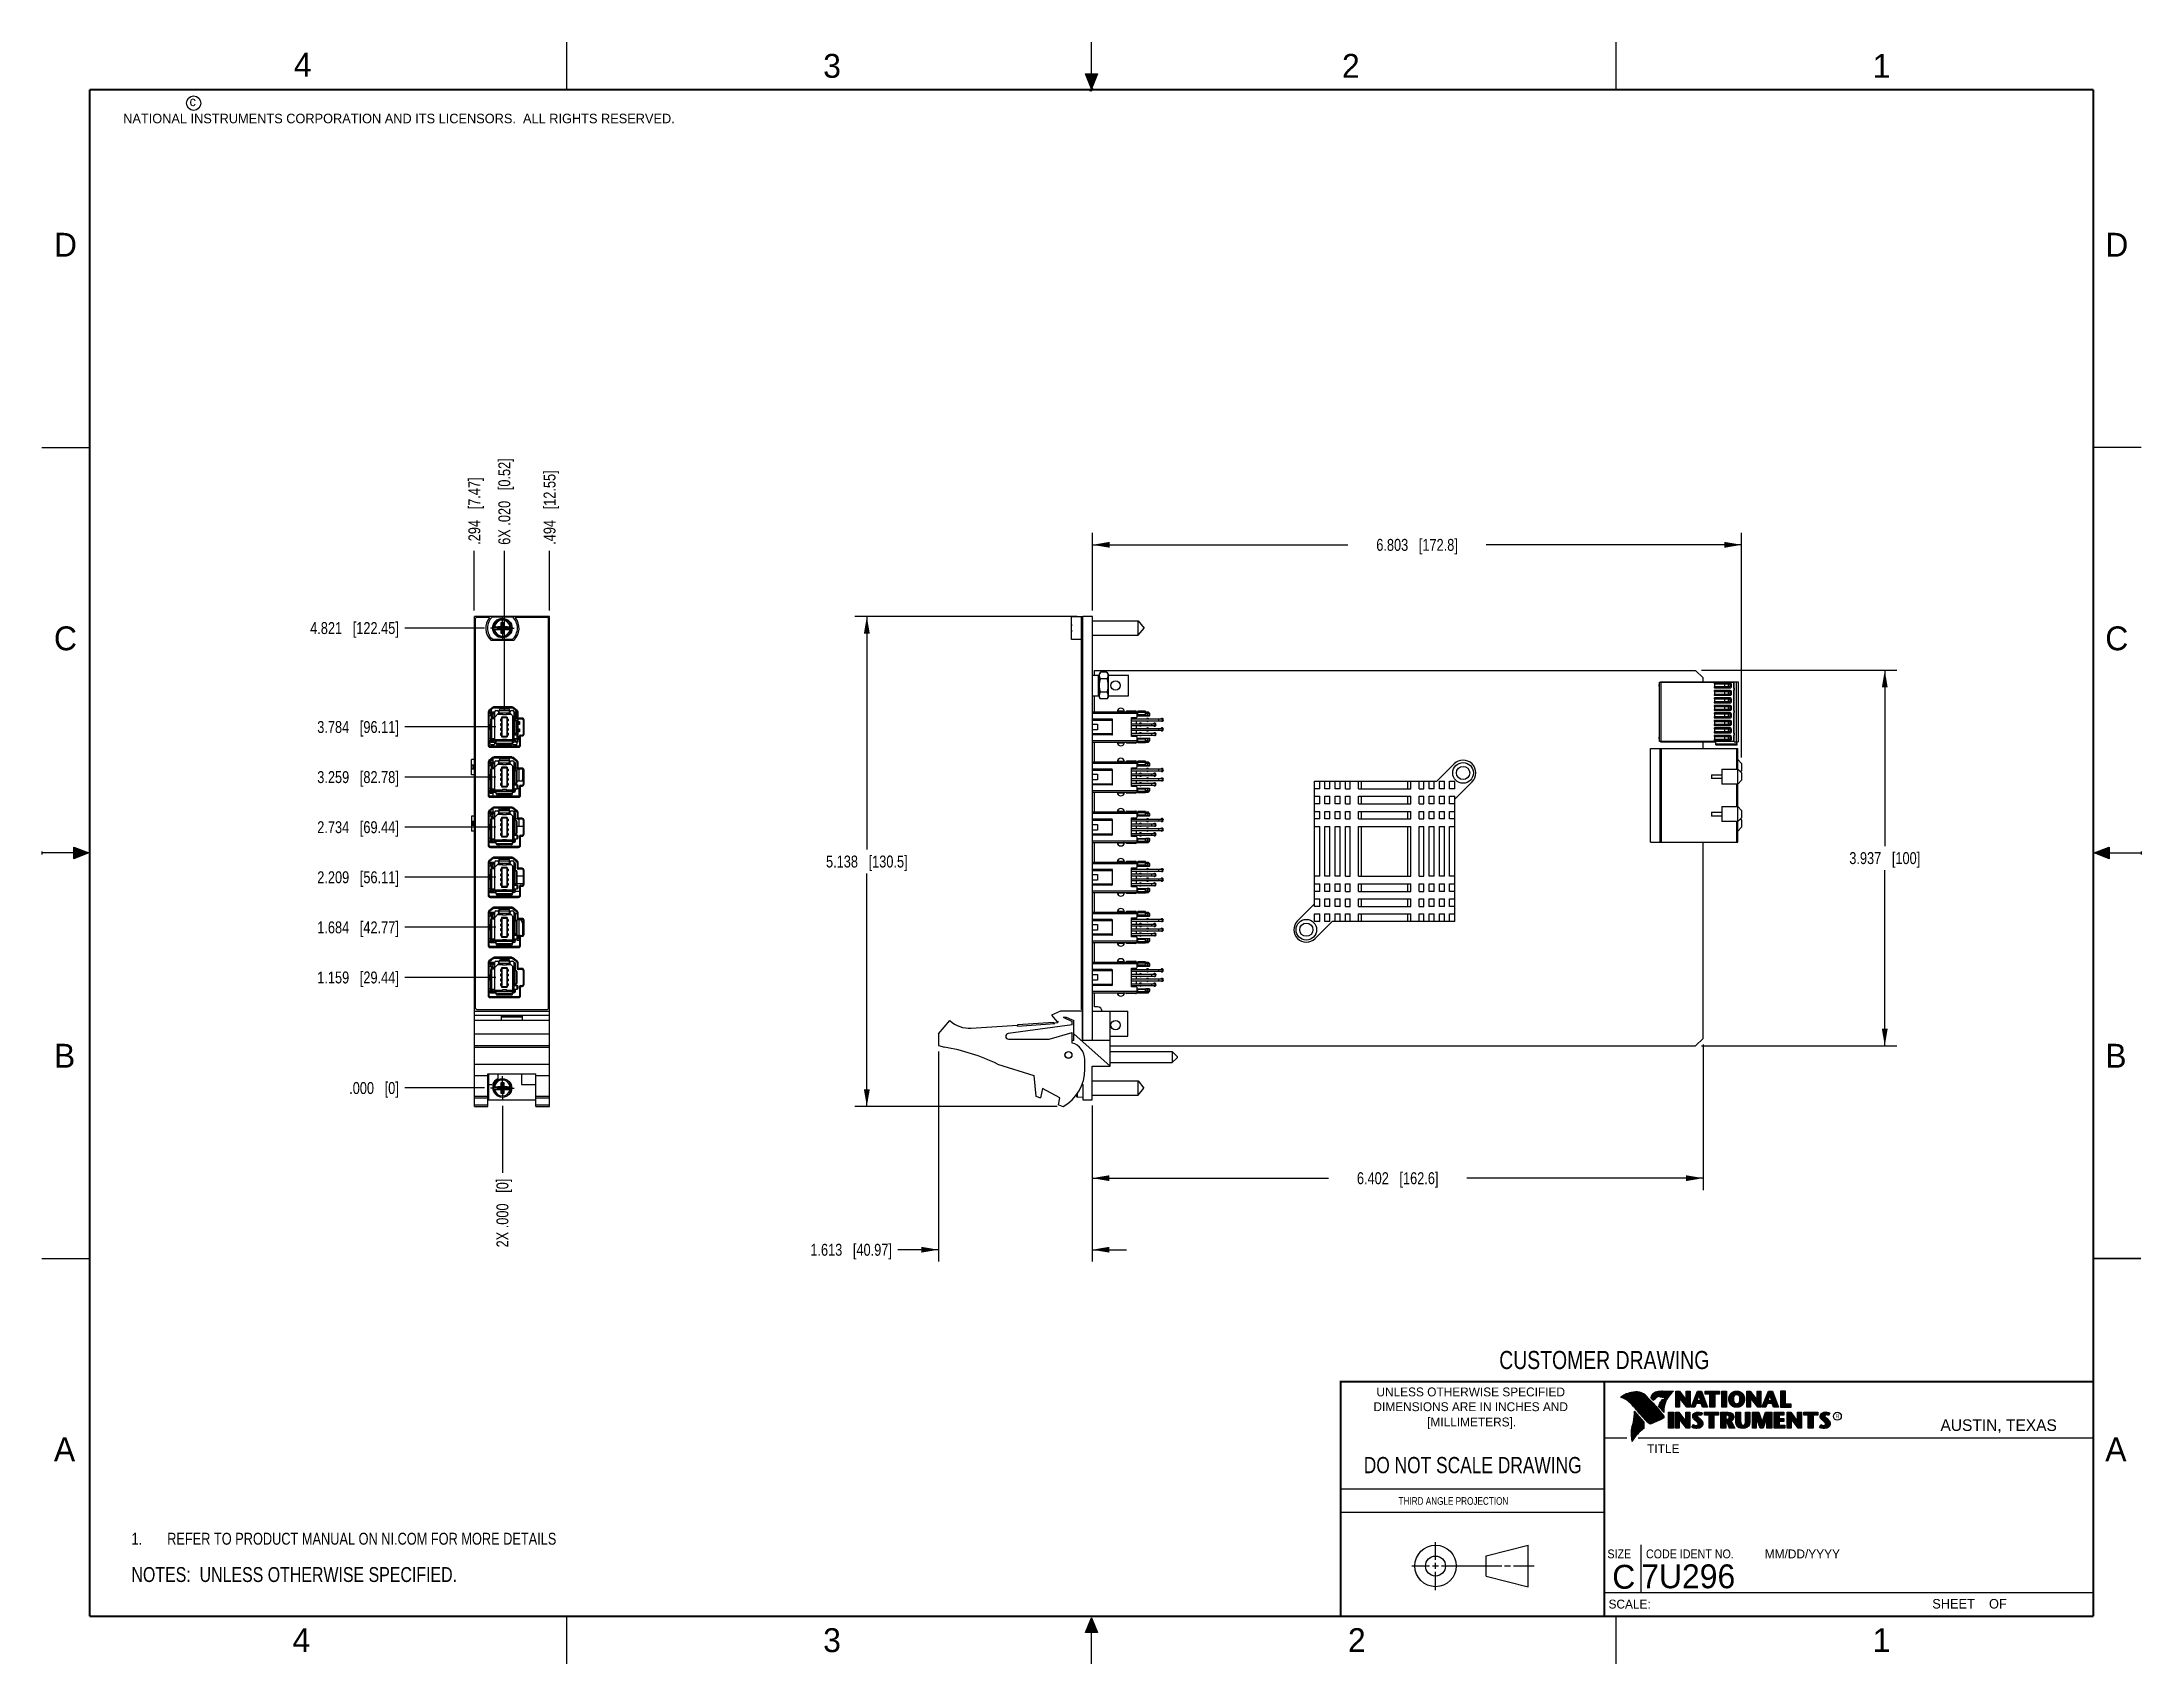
# Model space of a CAD drawing. Header units: inches. Extents: x 0 to 22, y 0 to 17.
import ezdxf

# ---------------------------------------------------------------- set-up
doc = ezdxf.new("R2010")
doc.units = ezdxf.units.IN
doc.header["$LTSCALE"] = 1.21
doc.header["$MEASUREMENT"] = 0
doc.linetypes.add('CENTER', pattern=[0.6, 0.375, -0.075, 0.075, -0.075])
doc.layers.get('0').update_dxf_attribs({"linetype": 'CONTINUOUS'})
for name, color, linetype in [('02___PRT_ALL_AXES', 7, 'CONTINUOUS'), ('DETAIL', 7, 'CONTINUOUS'), ('DIMENSIONS', 7, 'CONTINUOUS')]:
    doc.layers.add(name, color=color, linetype=linetype)
doc.styles.get("Standard").update_dxf_attribs({"font": 'txt', "width": 0.8})
doc.styles.add('TEXTSTYLE_2', font='txt')
doc.styles.add('TEXTSTYLE_3', font='txt', dxfattribs={"width": 0.9})
doc.dimstyles.new('DIMSTYLE_1', dxfattribs={"dimtxt": 0.125, "dimasz": 0.18, "dimexe": 0.125, "dimexo": 0.0625, "dimgap": 0.0625, "dimtad": 0, "dimtih": 1, "dimtoh": 1, "dimdec": 3, "dimzin": 4, "dimdsep": 46, "dimtxsty": 'STANDARD', "dimblk": '_FILLED', "dimblk1": '_FILLED', "dimblk2": '_FILLED', "dimcen": 0.09, "dimadec": 0, "dimazin": 0, "dimtp": 0.01, "dimtm": 0.01, "dimtfac": 1, "dimtdec": 3, "dimtofl": 0, "dimtmove": 0, "dimatfit": 3, "dimldrblk": '_FILLED', "dimfxl": 1, "dimtolj": 1, "dimtzin": 4, "dimarcsym": 0})
doc.dimstyles.new('DIMSTYLE_2', dxfattribs={"dimtxt": 0.125, "dimasz": 0.18, "dimexe": 0.125, "dimexo": 0.0625, "dimgap": 0.03125, "dimtad": 0, "dimtih": 1, "dimtoh": 1, "dimdec": 3, "dimzin": 4, "dimdsep": 46, "dimtxsty": 'STANDARD', "dimblk": '_FILLED', "dimblk1": '_FILLED', "dimblk2": '_FILLED', "dimcen": 0.09, "dimadec": 0, "dimazin": 0, "dimtp": 0.01, "dimtm": 0.01, "dimtfac": 1, "dimtdec": 3, "dimtofl": 0, "dimtmove": 0, "dimatfit": 3, "dimldrblk": '_FILLED', "dimfxl": 1, "dimtolj": 1, "dimtzin": 4, "dimarcsym": 0})

msp = doc.modelspace()

# ---------------------------------------------------------------- texts
at = {"color": 2, "linetype": 'CONTINUOUS', "line_spacing_factor": 0.9}
for s, insert, char_height, width, attachment_point, style in [('4', (2.64, 16.8869), 0.25, 0.25, 1, 'TEXTSTYLE_2'), ('3', (8.1875, 16.875), 0.25, 0.25, 1, 'TEXTSTYLE_2'), ('2', (13.625, 16.875), 0.25, 0.25, 1, 'TEXTSTYLE_2'), ('1', (19.1875, 16.875), 0.25, 0.25, 1, 'TEXTSTYLE_2'), ('c', (1.5463, 16.428), 0.1, 0.1, 1, 'TEXTSTYLE_2'), ('NATIONAL INSTRUMENTS CORPORATION AND ITS LICENSORS.  ALL RIGHTS RESERVED.', (0.851, 16.2482), 0.1, 7.3, 1, 'TEXTSTYLE_2'), ('D', (0.125, 15), 0.25, 0.25, 1, 'TEXTSTYLE_2'), ('D', (21.625, 15), 0.25, 0.25, 1, 'TEXTSTYLE_2'), ('C', (0.125, 10.875), 0.25, 0.25, 1, 'TEXTSTYLE_2'), ('C', (21.625, 10.875), 0.25, 0.25, 1, 'TEXTSTYLE_2'), ('B', (0.125, 6.5), 0.25, 0.25, 1, 'TEXTSTYLE_2'), ('B', (21.625, 6.5), 0.25, 0.25, 1, 'TEXTSTYLE_2'), ('UNLESS OTHERWISE SPECIFIED', (14.9742, 2.8979), 0.093, 2.418, 2, 'TEXTSTYLE_2'), ('DIMENSIONS ARE IN INCHES AND', (14.9742, 2.7431), 0.093, 2.604, 2, 'TEXTSTYLE_2'), ('[MILLIMETERS].', (14.9844, 2.5829), 0.093, 1.302, 2, 'TEXTSTYLE_2'), ('R', (18.7972, 2.6166), 0.0418, 0.041753, 1, 'TEXTSTYLE_2'), ('AUSTIN, TEXAS', (19.898, 2.5642), 0.121576, 1.580488, 1, 'TEXTSTYLE_2'), ('A', (0.125, 2.375), 0.25, 0.25, 1, 'TEXTSTYLE_2'), ('TITLE', (16.8235, 2.303), 0.093, 0.465, 1, 'TEXTSTYLE_2'), ('A', (21.625, 2.375), 0.25, 0.25, 1, 'TEXTSTYLE_2'), ('SIZE', (16.407, 1.2002), 0.093, 0.3348, 1, 'TEXTSTYLE_3'), ('CODE IDENT NO.', (16.8114, 1.2002), 0.093, 1.1718, 1, 'TEXTSTYLE_3'), ('MM/DD/YYYY', (18.0565, 1.2002), 0.093, 0.93, 1, 'TEXTSTYLE_2'), ('SCALE:', (16.4187, 0.6745), 0.093, 0.558, 1, 'TEXTSTYLE_2'), ('SHEET    OF', (19.8121, 0.6815), 0.1, 1.1, 1, 'TEXTSTYLE_2'), ('4', (2.625, 0.375), 0.25, 0.25, 1, 'TEXTSTYLE_2'), ('3', (8.1875, 0.375), 0.25, 0.25, 1, 'TEXTSTYLE_2'), ('2', (13.6875, 0.375), 0.25, 0.25, 1, 'TEXTSTYLE_2'), ('1', (19.1875, 0.375), 0.25, 0.25, 1, 'TEXTSTYLE_2')]:
    msp.add_mtext(s, dxfattribs=dict(at, insert=insert, char_height=char_height, width=width, attachment_point=attachment_point, style=style))
at = {"color": 7, "linetype": 'CONTINUOUS', "attachment_point": 2, "line_spacing_factor": 0.9}
for s, insert, char_height, width in [('CUSTOMER DRAWING', (16.3742, 3.2811), 0.19, 2.432), ('DO NOT SCALE DRAWING', (14.9953, 2.1698), 0.17, 2.72)]:
    msp.add_mtext(s, dxfattribs=dict(at, insert=insert, char_height=char_height, width=width))
at = {"color": 2, "linetype": 'CONTINUOUS', "insert": (14.2178, 1.7486), "char_height": 0.08, "width": 1.408, "attachment_point": 1, "line_spacing_factor": 0.9}
msp.add_mtext('THIRD ANGLE PROJECTION', dxfattribs=at)
at = {"color": 7, "linetype": 'CONTINUOUS', "char_height": 0.25, "line_spacing_factor": 0.9, "style": 'TEXTSTYLE_2'}
for s, insert, width, attachment_point in [('C', (16.5785, 1.0393), 0.25, 2), ('7U296', (16.7614, 1.0441), 1.25, 1)]:
    msp.add_mtext(s, dxfattribs=dict(at, insert=insert, width=width, attachment_point=attachment_point))

# ---------------------------------------------------------------- blocks, each defined once
blk = doc.blocks.new('CUSTOM_NOTE_BL0', base_point=(3.625, 1.312))
at = {"color": 2, "linetype": 'CONTINUOUS', "width": 0.8}
for s, p in [('1.', (0.938, 1.25)), ('REFER TO PRODUCT MANUAL ON NI.COM FOR MORE DETAILS', (1.312, 1.25))]:
    blk.add_text(s, height=0.125, dxfattribs=at).set_placement(p)
blk = doc.blocks.new('_FILLED')
at = {"color": 0, "linetype": 'BYBLOCK'}
blk.add_solid([(0, 0), (-1, 0.17), (-1, -0.17)], dxfattribs=at)
blk = doc.blocks.new('*D0')
at = {"layer": 'DIMENSIONS', "color": 2, "linetype": 'CONTINUOUS'}
for p, q in [((9.395, 6.421), (9.395, 4.217)), ((11.008, 5.852), (11.008, 4.217)), ((9.395, 4.342), (8.97, 4.342)), ((11.008, 4.342), (11.368, 4.342))]:
    blk.add_line(p, q, dxfattribs=at)
at = {"layer": 'DIMENSIONS', "color": 2, "linetype": 'CONTINUOUS', "xscale": 0.18, "yscale": 0.18, "zscale": 0.18}
blk.add_blockref('_FILLED', (9.395, 4.342), dxfattribs=at)
at = {"layer": 'DIMENSIONS', "color": 2, "linetype": 'CONTINUOUS', "xscale": 0.18, "yscale": 0.18, "zscale": 0.18, "rotation": 180}
blk.add_blockref('_FILLED', (11.008, 4.342), dxfattribs=at)
at = {"layer": 'DIMENSIONS', "color": 2, "linetype": 'CONTINUOUS', "insert": (8.908, 4.404), "char_height": 0.125, "width": 1.325, "attachment_point": 3, "line_spacing_factor": 0.9}
blk.add_mtext('1.613{\\Ftxt.shx;\\W1.000000;\\H0.125000; }[40.97]', dxfattribs=at)
blk = doc.blocks.new('*D1')
at = {"layer": 'DIMENSIONS', "color": 2, "linetype": 'CONTINUOUS'}
for p, q in [((10.848, 10.98), (8.52, 10.98)), ((8.645, 10.98), (8.645, 8.536)), ((8.645, 5.842), (8.645, 8.286)), ((10.639, 5.842), (8.52, 5.842))]:
    blk.add_line(p, q, dxfattribs=at)
at = {"layer": 'DIMENSIONS', "color": 2, "linetype": 'CONTINUOUS', "xscale": 0.18, "yscale": 0.18, "zscale": 0.18}
for p, rotation in [((8.645, 10.98), 90), ((8.645, 5.842), 270)]:
    blk.add_blockref('_FILLED', p, dxfattribs=dict(at, rotation=rotation))
at = {"layer": 'DIMENSIONS', "color": 2, "linetype": 'CONTINUOUS', "insert": (8.645, 8.473), "char_height": 0.125, "width": 1.325, "attachment_point": 2, "line_spacing_factor": 0.9}
blk.add_mtext('5.138{\\Ftxt.shx;\\W1.000000;\\H0.125000; }[130.5]', dxfattribs=at)
blk = doc.blocks.new('*D2')
at = {"layer": 'DIMENSIONS', "color": 2, "linetype": 'CONTINUOUS'}
for p, q in [((11.01, 11.042), (11.01, 11.855)), ((11.01, 11.73), (13.687, 11.73)), ((17.814, 11.73), (15.137, 11.73)), ((17.814, 9.501), (17.814, 11.855))]:
    blk.add_line(p, q, dxfattribs=at)
at = {"layer": 'DIMENSIONS', "color": 2, "linetype": 'CONTINUOUS', "xscale": 0.18, "yscale": 0.18, "zscale": 0.18, "rotation": 180}
blk.add_blockref('_FILLED', (11.01, 11.73), dxfattribs=at)
at = {"layer": 'DIMENSIONS', "color": 2, "linetype": 'CONTINUOUS', "xscale": 0.18, "yscale": 0.18, "zscale": 0.18}
blk.add_blockref('_FILLED', (17.814, 11.73), dxfattribs=at)
at = {"layer": 'DIMENSIONS', "color": 2, "linetype": 'CONTINUOUS', "insert": (14.412, 11.792), "char_height": 0.125, "width": 1.325, "attachment_point": 2, "line_spacing_factor": 0.9}
blk.add_mtext('6.803{\\Ftxt.shx;\\W1.000000;\\H0.125000; }[172.8]', dxfattribs=at)
blk = doc.blocks.new('*D3')
at = {"layer": 'DIMENSIONS', "color": 2, "linetype": 'CONTINUOUS'}
for p, q in [((17.394, 10.415), (19.439, 10.415)), ((19.314, 10.415), (19.314, 8.571)), ((19.314, 6.478), (19.314, 8.321)), ((17.394, 6.478), (19.439, 6.478))]:
    blk.add_line(p, q, dxfattribs=at)
at = {"layer": 'DIMENSIONS', "color": 2, "linetype": 'CONTINUOUS', "xscale": 0.18, "yscale": 0.18, "zscale": 0.18}
for p, rotation in [((19.314, 10.415), 90), ((19.314, 6.478), 270)]:
    blk.add_blockref('_FILLED', p, dxfattribs=dict(at, rotation=rotation))
at = {"layer": 'DIMENSIONS', "color": 2, "linetype": 'CONTINUOUS', "insert": (19.314, 8.509), "char_height": 0.125, "width": 1.125, "attachment_point": 2, "line_spacing_factor": 0.9}
blk.add_mtext('3.937{\\Ftxt.shx;\\W1.000000;\\H0.125000; }[100]', dxfattribs=at)
blk = doc.blocks.new('*D4')
at = {"layer": 'DIMENSIONS', "color": 2, "linetype": 'CONTINUOUS'}
for p, q in [((17.41, 6.494), (17.41, 4.967)), ((11.008, 5.852), (11.008, 4.967)), ((11.008, 5.092), (13.484, 5.092)), ((17.41, 5.092), (14.934, 5.092))]:
    blk.add_line(p, q, dxfattribs=at)
at = {"layer": 'DIMENSIONS', "color": 2, "linetype": 'CONTINUOUS', "xscale": 0.18, "yscale": 0.18, "zscale": 0.18, "rotation": 180}
blk.add_blockref('_FILLED', (11.008, 5.092), dxfattribs=at)
at = {"layer": 'DIMENSIONS', "color": 2, "linetype": 'CONTINUOUS', "xscale": 0.18, "yscale": 0.18, "zscale": 0.18}
blk.add_blockref('_FILLED', (17.41, 5.092), dxfattribs=at)
at = {"layer": 'DIMENSIONS', "color": 2, "linetype": 'CONTINUOUS', "insert": (14.209, 5.154), "char_height": 0.125, "width": 1.325, "attachment_point": 2, "line_spacing_factor": 0.9}
blk.add_mtext('6.402{\\Ftxt.shx;\\W1.000000;\\H0.125000; }[162.6]', dxfattribs=at)
blk = doc.blocks.new('*D5')
at = {"layer": 'DIMENSIONS', "color": 2, "linetype": 'CONTINUOUS'}
blk.add_line((4.638, 10.858), (3.803, 10.858), dxfattribs=at)
at = {"layer": 'DIMENSIONS', "color": 2, "linetype": 'CONTINUOUS', "insert": (3.74, 10.92), "char_height": 0.125, "width": 1.425, "attachment_point": 3, "line_spacing_factor": 0.9}
blk.add_mtext('4.821{\\Ftxt.shx;\\W1.000000;\\H0.125000; }[122.45]', dxfattribs=at)
blk = doc.blocks.new('*D6')
at = {"layer": 'DIMENSIONS', "color": 2, "linetype": 'CONTINUOUS'}
blk.add_line((4.638, 6.037), (3.803, 6.037), dxfattribs=at)
at = {"layer": 'DIMENSIONS', "color": 2, "linetype": 'CONTINUOUS', "insert": (3.74, 6.099), "char_height": 0.125, "width": 0.825, "attachment_point": 3, "line_spacing_factor": 0.9}
blk.add_mtext('.000{\\Ftxt.shx;\\W1.000000;\\H0.125000; }[0]', dxfattribs=at)
blk = doc.blocks.new('*D7')
at = {"layer": 'DIMENSIONS', "color": 2, "linetype": 'CONTINUOUS'}
blk.add_line((4.757, 9.821), (3.803, 9.821), dxfattribs=at)
at = {"layer": 'DIMENSIONS', "color": 2, "linetype": 'CONTINUOUS', "insert": (3.74, 9.883), "char_height": 0.125, "width": 1.325, "attachment_point": 3, "line_spacing_factor": 0.9}
blk.add_mtext('3.784{\\Ftxt.shx;\\W1.000000;\\H0.125000; }[96.11]', dxfattribs=at)
blk = doc.blocks.new('*D8')
at = {"layer": 'DIMENSIONS', "color": 2, "linetype": 'CONTINUOUS'}
blk.add_line((4.757, 9.296), (3.803, 9.296), dxfattribs=at)
at = {"layer": 'DIMENSIONS', "color": 2, "linetype": 'CONTINUOUS', "insert": (3.74, 9.358), "char_height": 0.125, "width": 1.325, "attachment_point": 3, "line_spacing_factor": 0.9}
blk.add_mtext('3.259{\\Ftxt.shx;\\W1.000000;\\H0.125000; }[82.78]', dxfattribs=at)
blk = doc.blocks.new('*D9')
at = {"layer": 'DIMENSIONS', "color": 2, "linetype": 'CONTINUOUS'}
blk.add_line((4.757, 8.771), (3.803, 8.771), dxfattribs=at)
at = {"layer": 'DIMENSIONS', "color": 2, "linetype": 'CONTINUOUS', "insert": (3.74, 8.833), "char_height": 0.125, "width": 1.325, "attachment_point": 3, "line_spacing_factor": 0.9}
blk.add_mtext('2.734{\\Ftxt.shx;\\W1.000000;\\H0.125000; }[69.44]', dxfattribs=at)
blk = doc.blocks.new('*D10')
at = {"layer": 'DIMENSIONS', "color": 2, "linetype": 'CONTINUOUS'}
blk.add_line((4.757, 8.246), (3.803, 8.246), dxfattribs=at)
at = {"layer": 'DIMENSIONS', "color": 2, "linetype": 'CONTINUOUS', "insert": (3.74, 8.308), "char_height": 0.125, "width": 1.325, "attachment_point": 3, "line_spacing_factor": 0.9}
blk.add_mtext('2.209{\\Ftxt.shx;\\W1.000000;\\H0.125000; }[56.11]', dxfattribs=at)
blk = doc.blocks.new('*D11')
at = {"layer": 'DIMENSIONS', "color": 2, "linetype": 'CONTINUOUS'}
blk.add_line((4.757, 7.721), (3.803, 7.721), dxfattribs=at)
at = {"layer": 'DIMENSIONS', "color": 2, "linetype": 'CONTINUOUS', "insert": (3.74, 7.783), "char_height": 0.125, "width": 1.325, "attachment_point": 3, "line_spacing_factor": 0.9}
blk.add_mtext('1.684{\\Ftxt.shx;\\W1.000000;\\H0.125000; }[42.77]', dxfattribs=at)
blk = doc.blocks.new('*D12')
at = {"layer": 'DIMENSIONS', "color": 2, "linetype": 'CONTINUOUS'}
blk.add_line((4.757, 7.196), (3.803, 7.196), dxfattribs=at)
at = {"layer": 'DIMENSIONS', "color": 2, "linetype": 'CONTINUOUS', "insert": (3.74, 7.258), "char_height": 0.125, "width": 1.325, "attachment_point": 3, "line_spacing_factor": 0.9}
blk.add_mtext('1.159{\\Ftxt.shx;\\W1.000000;\\H0.125000; }[29.44]', dxfattribs=at)
blk = doc.blocks.new('*D13')
at = {"layer": 'DIMENSIONS', "color": 2, "linetype": 'CONTINUOUS'}
blk.add_line((4.825, 5.849), (4.825, 5.149), dxfattribs=at)
at = {"layer": 'DIMENSIONS', "color": 2, "linetype": 'CONTINUOUS', "insert": (4.763, 5.087), "char_height": 0.125, "width": 1.125, "attachment_point": 3, "rotation": 90, "line_spacing_factor": 0.9}
blk.add_mtext('2X .000{\\Ftxt.shx;\\W1.000000;\\H0.125000; }[0]', dxfattribs=at)
blk = doc.blocks.new('*D14')
at = {"layer": 'DIMENSIONS', "color": 2, "linetype": 'CONTINUOUS'}
blk.add_line((4.531, 11.042), (4.531, 11.667), dxfattribs=at)
at = {"layer": 'DIMENSIONS', "color": 2, "linetype": 'CONTINUOUS', "insert": (4.469, 11.73), "char_height": 0.125, "width": 1.125, "attachment_point": 1, "rotation": 90, "line_spacing_factor": 0.9}
blk.add_mtext('.294{\\Ftxt.shx;\\W1.000000;\\H0.125000; }[7.47]', dxfattribs=at)
blk = doc.blocks.new('*D15')
at = {"layer": 'DIMENSIONS', "color": 2, "linetype": 'CONTINUOUS'}
blk.add_line((5.319, 11.042), (5.319, 11.667), dxfattribs=at)
at = {"layer": 'DIMENSIONS', "color": 2, "linetype": 'CONTINUOUS', "insert": (5.257, 11.73), "char_height": 0.125, "width": 1.225, "attachment_point": 1, "rotation": 90, "line_spacing_factor": 0.9}
blk.add_mtext('.494{\\Ftxt.shx;\\W1.000000;\\H0.125000; }[12.55]', dxfattribs=at)
blk = doc.blocks.new('*D16')
at = {"layer": 'DIMENSIONS', "color": 2, "linetype": 'CONTINUOUS'}
blk.add_line((4.846, 9.986), (4.846, 11.667), dxfattribs=at)
at = {"layer": 'DIMENSIONS', "color": 2, "linetype": 'CONTINUOUS', "insert": (4.783, 11.73), "char_height": 0.125, "width": 1.425, "attachment_point": 1, "rotation": 90, "line_spacing_factor": 0.9}
blk.add_mtext('6X .020{\\Ftxt.shx;\\W1.000000;\\H0.125000; }[0.52]', dxfattribs=at)
blk = doc.blocks.new('NOTES_HEADER_BL1', base_point=(3.1215, 0.9375))
at = {"layer": 'DETAIL', "color": 2, "linetype": 'CONTINUOUS', "width": 0.8}
blk.add_text('NOTES:  UNLESS OTHERWISE SPECIFIED.', height=0.156, dxfattribs=at).set_placement((0.9375, 0.8595))

# ---------------------------------------------------------------- dimensions: what is measured, and where the dimension line sits
at = {"layer": 'DIMENSIONS', "color": 2, "linetype": 'CONTINUOUS'}
for feature_location, offset, origin, text, picture, middle in [((4.8458, 9.9856), (0, 1.6815), (4.8254, 9.9231), '6X <>', '*D16', (4.8458, 12.442)), ((4.8253998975, 5.8490292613), (0, -0.6998495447), (4.8253998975, 5.9115292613), '2X <>', '*D13', (4.8253998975, 4.5241797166))]:
    dim = msp.add_ordinate_dim(feature_location=feature_location, offset=offset, dtype=1, origin=origin, text=text, dimstyle='DIMSTYLE_2', dxfattribs=at)
    dim.commit()
    dim.dimension.update_dxf_attribs({"geometry": picture, "text_midpoint": middle})
for feature_location, offset, dtype, origin, picture, middle in [((4.5314, 11.042), (0, 0.625), 1, (4.8254, 10.9795), '*D14', (4.5314, 12.292)), ((5.3194, 11.042), (0, 0.625), 1, (4.8254, 10.9795), '*D15', (5.3194, 12.342)), ((4.6378, 10.8575), (-0.835, 0), 0, (4.7003, 6.0366), '*D5', (3.0278, 10.8575)), ((4.757, 9.8205), (-0.9541, 0), 0, (4.8195, 6.0366), '*D7', (3.0778, 9.8205)), ((4.757, 9.2955), (-0.9541, 0), 0, (4.8195, 6.0366), '*D8', (3.0778, 9.2955)), ((4.757, 8.7705), (-0.9541, 0), 0, (4.8195, 6.0366), '*D9', (3.0778, 8.7705)), ((4.757, 8.2455), (-0.9541, 0), 0, (4.8195, 6.0366), '*D10', (3.0778, 8.2455)), ((4.757, 7.7205), (-0.9541, 0), 0, (4.8195, 6.0366), '*D11', (3.0778, 7.7205)), ((4.757, 7.1955), (-0.9541, 0), 0, (4.8195, 6.0366), '*D12', (3.0778, 7.1955)), ((4.6377998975, 6.0366292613), (-0.8349710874, 0), 0, (4.7002998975, 6.0366292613), '*D6', (3.3278288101, 6.0366292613))]:
    dim = msp.add_ordinate_dim(feature_location=feature_location, offset=offset, dtype=dtype, origin=origin, dimstyle='DIMSTYLE_2', dxfattribs=at)
    dim.commit()
    dim.dimension.update_dxf_attribs({"geometry": picture, "text_midpoint": middle})
for base, p1, p2, picture, middle in [((17.8136, 11.7295), (11.0104, 10.9795), (17.8136, 9.4389), '*D2', (14.412, 11.7295)), ((11.0084, 4.3416), (9.3954, 6.4836), (11.0084, 5.9146), '*D0', (8.2451, 4.3416))]:
    dim = msp.add_linear_dim(base=base, p1=p1, p2=p2, dimstyle='DIMSTYLE_1', dxfattribs=at)
    dim.commit()
    dim.dimension.update_dxf_attribs({"geometry": picture, "text_midpoint": middle, "dimtype": 160})
for base, p1, p2, angle, picture, middle in [((8.6454, 10.9795), (10.7014, 5.8416), (10.9104, 10.9795), 90, '*D1', (8.6454, 8.4106)), ((19.3136, 10.4145), (17.3313, 6.4775), (17.3313, 10.4145), 90, '*D3', (19.3136, 8.446)), ((11.0084, 5.0916), (17.4101, 6.5563), (11.0084, 5.9146), 180, '*D4', (14.2093, 5.0916))]:
    dim = msp.add_linear_dim(base=base, p1=p1, p2=p2, angle=angle, dimstyle='DIMSTYLE_1', dxfattribs=at)
    dim.commit()
    dim.dimension.update_dxf_attribs({"geometry": picture, "text_midpoint": middle, "dimtype": 160})

# ---------------------------------------------------------------- hatches: boundary and pattern name
at = {"linetype": 'CONTINUOUS'}
for points in [[(11, 16.51), (10.9375, 16.6663), (11.0625, 16.6663)], [(0.3337, 8.5625), (0.49, 8.5), (0.3337, 8.4375)], [(21.6663, 8.5625), (21.6663, 8.4375), (21.51, 8.5)], [(10.9375, 0.3287), (11, 0.485), (11.0625, 0.3287)]]:
    msp.add_hatch(color=2, dxfattribs=at).paths.add_polyline_path(points)

# ---------------------------------------------------------------- linework, layer by layer
at = {"color": 2, "linetype": 'CONTINUOUS'}
for p, q in [((5.5, 16.5), (5.5, 17)), ((11, 16.485), (11, 17)), ((16.5, 16.5), (16.5, 17)), ((11, 16.51), (10.9375, 16.6663)), ((10.9375, 16.6663), (11.0625, 16.6663)), ((11.015, 16.515), (10.985, 16.485)), ((10.985, 16.485), (11, 16.515)), ((11.0625, 16.6663), (11, 16.51)), ((11, 16.485), (11.015, 16.515)), ((0, 12.75), (0.5, 12.75)), ((22, 12.75), (21.5, 12.75)), ((0, 8.515), (0, 8.485)), ((0.49, 8.5), (0, 8.5)), ((0.3337, 8.4375), (0.3337, 8.5625)), ((0.3337, 8.5625), (0.49, 8.5)), ((0.49, 8.5), (0.3337, 8.4375)), ((21.51, 8.5), (21.6663, 8.5625)), ((21.51, 8.5), (22, 8.5)), ((21.6663, 8.4375), (21.51, 8.5)), ((21.6663, 8.5625), (21.6663, 8.4375)), ((22, 8.515), (22, 8.485)), ((0, 4.25), (0.5, 4.25)), ((16.375, 2.96), (21.5, 2.96)), ((16.5578, 2.796), (16.5578, 2.7989)), ((16.5646, 2.7936), (16.5646, 2.8033)), ((16.5714, 2.7909), (16.5714, 2.8075)), ((16.5782, 2.788), (16.5782, 2.8116)), ((16.5851, 2.7849), (16.5851, 2.8154)), ((16.5919, 2.7815), (16.5919, 2.819)), ((16.5987, 2.7778), (16.5987, 2.8221)), ((16.6055, 2.7738), (16.6055, 2.8249)), ((16.6124, 2.7696), (16.6124, 2.8276)), ((16.6192, 2.765), (16.6192, 2.8301)), ((16.626, 2.7601), (16.626, 2.8325)), ((16.6329, 2.7549), (16.6329, 2.8347)), ((16.6397, 2.7492), (16.6397, 2.8367)), ((16.6465, 2.7431), (16.6465, 2.8386)), ((16.6533, 2.7366), (16.6533, 2.8403)), ((16.6602, 2.7295), (16.6602, 2.8419)), ((16.667, 2.7221), (16.667, 2.8435)), ((16.6738, 2.7146), (16.6738, 2.8449)), ((16.6806, 2.707), (16.6806, 2.8459)), ((16.6875, 2.6995), (16.6875, 2.8467)), ((16.7939, 2.533), (16.6919, 2.6489)), ((16.6943, 2.6918), (16.6943, 2.8472)), ((16.7011, 2.6841), (16.7011, 2.8474)), ((16.708, 2.6764), (16.708, 2.8474)), ((16.7148, 2.6685), (16.7148, 2.847)), ((16.7216, 2.6607), (16.7216, 2.8465)), ((16.7284, 2.6527), (16.7284, 2.8456)), ((16.7353, 2.6447), (16.7353, 2.8445)), ((16.7421, 2.6366), (16.7421, 2.8431)), ((16.7489, 2.6285), (16.7489, 2.8417)), ((16.7557, 2.6204), (16.7557, 2.84)), ((16.7626, 2.6125), (16.7626, 2.8378)), ((16.7694, 2.6046), (16.7694, 2.8352)), ((16.7762, 2.5968), (16.7762, 2.8321)), ((16.7831, 2.5891), (16.7831, 2.8284)), ((16.7899, 2.5815), (16.7899, 2.8242)), ((16.7967, 2.5739), (16.7967, 2.8193)), ((16.8035, 2.5665), (16.8035, 2.8136)), ((16.8104, 2.5591), (16.8104, 2.807)), ((16.8172, 2.5519), (16.8172, 2.7996)), ((16.824, 2.5447), (16.824, 2.7924)), ((16.8308, 2.5375), (16.8308, 2.7853)), ((16.8377, 2.5314), (16.8377, 2.7781)), ((16.8445, 2.5262), (16.8445, 2.7709)), ((16.8513, 2.523), (16.8513, 2.7637)), ((16.8581, 2.5224), (16.8581, 2.7565)), ((16.8864, 2.7664), (16.8632, 2.7937)), ((16.865, 2.5241), (16.865, 2.7493)), ((16.8877, 2.7723), (16.8682, 2.7952)), ((16.8718, 2.791), (16.8718, 2.8085)), ((16.8718, 2.527), (16.8718, 2.7421)), ((16.8786, 2.783), (16.8786, 2.8206)), ((16.8786, 2.5298), (16.8786, 2.7348)), ((16.8855, 2.7749), (16.8855, 2.8281)), ((16.8855, 2.5327), (16.8855, 2.727)), ((16.8923, 2.7747), (16.8923, 2.8335)), ((16.8923, 2.5356), (16.8923, 2.7187)), ((16.8991, 2.7788), (16.8991, 2.8375)), ((16.8991, 2.5385), (16.8991, 2.7104)), ((16.9059, 2.7837), (16.9059, 2.8408)), ((16.9059, 2.5415), (16.9059, 2.7022)), ((16.9128, 2.7896), (16.9128, 2.8436)), ((16.9128, 2.5446), (16.9128, 2.6939)), ((16.9196, 2.7966), (16.9196, 2.8459)), ((16.9196, 2.5477), (16.9196, 2.6856)), ((16.9264, 2.8018), (16.9264, 2.8477)), ((16.9264, 2.5508), (16.9264, 2.6774)), ((16.9332, 2.8053), (16.9332, 2.849)), ((16.9332, 2.554), (16.9332, 2.6691)), ((16.9401, 2.8077), (16.9401, 2.8499)), ((16.9401, 2.5573), (16.9401, 2.6608)), ((16.9616, 2.6797), (16.9434, 2.7005)), ((16.9469, 2.8082), (16.9469, 2.8509)), ((16.9469, 2.5606), (16.9469, 2.6526)), ((16.9653, 2.6828), (16.9492, 2.7013)), ((16.9537, 2.8069), (16.9537, 2.8518)), ((16.9537, 2.696), (16.9537, 2.7109)), ((16.9537, 2.5639), (16.9537, 2.6443)), ((16.9606, 2.8048), (16.9606, 2.8525)), ((16.9606, 2.6882), (16.9606, 2.7266)), ((16.9674, 2.8034), (16.9674, 2.8531)), ((16.9674, 2.6802), (16.9674, 2.7444)), ((16.9742, 2.8027), (16.9742, 2.8536)), ((16.9742, 2.672), (16.9742, 2.7568)), ((16.981, 2.8023), (16.981, 2.854)), ((16.981, 2.664), (16.981, 2.7634)), ((16.9838, 2.8589), (17.0997, 2.8607)), ((16.9839, 2.8541), (17.087, 2.8557)), ((16.9879, 2.802), (16.9879, 2.8542)), ((16.9879, 2.6563), (16.9879, 2.7665)), ((16.999, 2.637), (16.9946, 2.6418)), ((16.9947, 2.8019), (16.9947, 2.8543)), ((16.9947, 2.6748), (16.9947, 2.7683)), ((17.0015, 2.8005), (17.0015, 2.8544)), ((17.0015, 2.7195), (17.0015, 2.7694)), ((17.0083, 2.7963), (17.0083, 2.8545)), ((17.0083, 2.7388), (17.0083, 2.7698)), ((17.0152, 2.755), (17.0152, 2.8546)), ((17.022, 2.7691), (17.022, 2.8547)), ((17.0288, 2.7817), (17.0288, 2.8548)), ((17.0357, 2.7931), (17.0357, 2.8549)), ((17.0425, 2.8035), (17.0425, 2.855)), ((17.0493, 2.8131), (17.0493, 2.8551)), ((17.0561, 2.822), (17.0561, 2.8552)), ((17.063, 2.8303), (17.063, 2.8553)), ((17.0698, 2.8381), (17.0698, 2.8554)), ((17.0766, 2.8454), (17.0766, 2.8555)), ((17.1243, 2.8592), (17.1609, 2.8592)), ((17.1243, 2.6915), (17.1243, 2.8592)), ((17.1637, 2.6915), (17.1243, 2.6915)), ((17.1291, 2.8543), (17.1585, 2.8543)), ((17.1291, 2.6963), (17.1291, 2.8543)), ((17.1589, 2.6963), (17.1291, 2.6963)), ((17.1381, 2.6963), (17.1381, 2.8543)), ((17.1447, 2.6963), (17.1447, 2.8543)), ((17.1514, 2.6963), (17.1514, 2.8543)), ((17.1589, 2.8042), (17.1581, 2.8543)), ((17.1585, 2.8543), (17.2383, 2.7492)), ((17.2418, 2.6963), (17.1589, 2.8042)), ((17.1589, 2.8042), (17.1589, 2.6963)), ((17.1609, 2.8592), (17.2334, 2.7636)), ((17.2395, 2.6915), (17.1637, 2.7899)), ((17.1637, 2.7899), (17.1637, 2.6915)), ((17.1648, 2.7965), (17.1648, 2.8461)), ((17.1714, 2.7879), (17.1714, 2.8373)), ((17.1781, 2.7792), (17.1781, 2.8285)), ((17.1848, 2.7705), (17.1848, 2.8197)), ((17.1915, 2.7618), (17.1915, 2.8109)), ((17.1981, 2.7531), (17.1981, 2.8021)), ((17.2048, 2.7445), (17.2048, 2.7933)), ((17.2115, 2.7358), (17.2115, 2.7845)), ((17.2182, 2.7271), (17.2182, 2.7757)), ((17.2248, 2.7184), (17.2248, 2.7669)), ((17.2315, 2.7098), (17.2315, 2.7581)), ((17.2334, 2.8592), (17.2732, 2.8592)), ((17.2334, 2.7636), (17.2334, 2.8592)), ((17.2382, 2.7011), (17.2383, 2.7492)), ((17.2383, 2.8543), (17.2684, 2.8543)), ((17.2383, 2.7492), (17.2383, 2.8543)), ((17.2732, 2.6915), (17.2395, 2.6915)), ((17.2684, 2.6963), (17.2418, 2.6963)), ((17.2449, 2.6963), (17.2449, 2.8543)), ((17.2515, 2.6963), (17.2515, 2.8543)), ((17.2582, 2.6963), (17.2582, 2.8543)), ((17.2649, 2.6963), (17.2649, 2.8543)), ((17.2684, 2.8543), (17.2684, 2.6963)), ((17.2732, 2.8592), (17.2732, 2.6915)), ((17.2831, 2.6915), (17.3516, 2.8591)), ((17.3228, 2.6915), (17.2831, 2.6915)), ((17.2903, 2.6964), (17.3548, 2.8542)), ((17.3195, 2.6964), (17.2903, 2.6964)), ((17.2983, 2.6964), (17.2983, 2.7158)), ((17.3049, 2.6964), (17.3049, 2.7322)), ((17.3116, 2.6964), (17.3116, 2.7485)), ((17.3183, 2.6964), (17.3183, 2.7648)), ((17.3356, 2.7364), (17.3195, 2.6964)), ((17.3388, 2.7316), (17.3228, 2.6915)), ((17.325, 2.7101), (17.325, 2.7812)), ((17.3316, 2.7267), (17.3316, 2.7975)), ((17.394, 2.7364), (17.3356, 2.7364)), ((17.3383, 2.7364), (17.3383, 2.8138)), ((17.3905, 2.7316), (17.3388, 2.7316)), ((17.3409, 2.7533), (17.3624, 2.8228)), ((17.389, 2.7533), (17.3409, 2.7533)), ((17.345, 2.7666), (17.345, 2.8302)), ((17.345, 2.7364), (17.345, 2.7533)), ((17.3475, 2.7581), (17.3659, 2.8179)), ((17.3827, 2.7581), (17.3475, 2.7581)), ((17.3516, 2.8591), (17.3938, 2.8591)), ((17.3517, 2.7882), (17.3517, 2.8465)), ((17.3517, 2.7364), (17.3517, 2.7533)), ((17.3548, 2.8542), (17.3905, 2.8542)), ((17.3583, 2.8098), (17.3583, 2.8542)), ((17.3583, 2.7364), (17.3583, 2.7533)), ((17.3624, 2.8228), (17.3701, 2.8228)), ((17.365, 2.8228), (17.365, 2.8542)), ((17.365, 2.7364), (17.365, 2.7533)), ((17.3659, 2.8179), (17.3664, 2.8179)), ((17.3664, 2.8179), (17.3827, 2.7581)), ((17.3701, 2.8228), (17.389, 2.7533)), ((17.3717, 2.817), (17.3717, 2.8542)), ((17.3717, 2.7364), (17.3717, 2.7533)), ((17.3784, 2.7925), (17.3784, 2.8542)), ((17.3784, 2.7364), (17.3784, 2.7533)), ((17.385, 2.7679), (17.385, 2.8542)), ((17.385, 2.7364), (17.385, 2.7533)), ((17.3905, 2.8542), (17.4504, 2.6964)), ((17.4039, 2.6915), (17.3905, 2.7316)), ((17.3917, 2.7364), (17.3917, 2.851)), ((17.3938, 2.8591), (17.4574, 2.6915)), ((17.4074, 2.6964), (17.394, 2.7364)), ((17.3984, 2.7232), (17.3984, 2.8334)), ((17.4574, 2.6915), (17.4039, 2.6915)), ((17.4051, 2.7034), (17.4051, 2.8158)), ((17.4504, 2.6964), (17.4074, 2.6964)), ((17.4118, 2.6964), (17.4118, 2.7982)), ((17.4184, 2.6964), (17.4184, 2.7806)), ((17.4251, 2.6964), (17.4251, 2.763)), ((17.4318, 2.6964), (17.4318, 2.7455)), ((17.4327, 2.8591), (17.5802, 2.8591)), ((17.4327, 2.8278), (17.4327, 2.8591)), ((17.481, 2.8278), (17.4327, 2.8278)), ((17.4375, 2.8542), (17.5753, 2.8542)), ((17.4375, 2.8327), (17.4375, 2.8542)), ((17.4859, 2.8327), (17.4375, 2.8327)), ((17.4385, 2.6964), (17.4385, 2.7279)), ((17.4451, 2.8327), (17.4451, 2.8542)), ((17.4451, 2.6964), (17.4451, 2.7103)), ((17.4518, 2.8327), (17.4518, 2.8542)), ((17.4585, 2.8327), (17.4585, 2.8542)), ((17.4652, 2.8327), (17.4652, 2.8542)), ((17.4718, 2.8327), (17.4718, 2.8542)), ((17.4785, 2.8327), (17.4785, 2.8542)), ((17.481, 2.6915), (17.481, 2.8278)), ((17.5318, 2.6915), (17.481, 2.6915)), ((17.4859, 2.8327), (17.4852, 2.8542)), ((17.4859, 2.6964), (17.4859, 2.8327)), ((17.5269, 2.6964), (17.4859, 2.6964)), ((17.4919, 2.6964), (17.4919, 2.8542)), ((17.4985, 2.6964), (17.4985, 2.8542)), ((17.5052, 2.6964), (17.5052, 2.8542)), ((17.5119, 2.6964), (17.5119, 2.8542)), ((17.5186, 2.6964), (17.5186, 2.8542)), ((17.5269, 2.8327), (17.5252, 2.8542)), ((17.5753, 2.8327), (17.5269, 2.8327)), ((17.5269, 2.8327), (17.5269, 2.6964)), ((17.5802, 2.8278), (17.5318, 2.8278)), ((17.5318, 2.8278), (17.5318, 2.6915)), ((17.5319, 2.8327), (17.5319, 2.8542)), ((17.5386, 2.8327), (17.5386, 2.8542)), ((17.5453, 2.8327), (17.5453, 2.8542)), ((17.5519, 2.8327), (17.5519, 2.8542)), ((17.5586, 2.8327), (17.5586, 2.8542)), ((17.5653, 2.8327), (17.5653, 2.8542)), ((17.572, 2.8327), (17.572, 2.8542)), ((17.5753, 2.8542), (17.5753, 2.8327)), ((17.5802, 2.8591), (17.5802, 2.8278)), ((17.6059, 2.8591), (17.6565, 2.8591)), ((17.6059, 2.6915), (17.6059, 2.8591)), ((17.6565, 2.6915), (17.6059, 2.6915)), ((17.6108, 2.8542), (17.6516, 2.8542)), ((17.6108, 2.6964), (17.6108, 2.8542)), ((17.6516, 2.6964), (17.6108, 2.6964)), ((17.6187, 2.6964), (17.6187, 2.8542)), ((17.6254, 2.6964), (17.6254, 2.8542)), ((17.632, 2.6964), (17.632, 2.8542)), ((17.6387, 2.6964), (17.6387, 2.8542)), ((17.6454, 2.6964), (17.6454, 2.8542)), ((17.6516, 2.8542), (17.6516, 2.6964)), ((17.6565, 2.8591), (17.6565, 2.6915)), ((17.6849, 2.7803), (17.6851, 2.7836)), ((17.6849, 2.7769), (17.6849, 2.7803)), ((17.6849, 2.7735), (17.6849, 2.7769)), ((17.6851, 2.7701), (17.6849, 2.7735)), ((17.6851, 2.7836), (17.6853, 2.7869)), ((17.6854, 2.7668), (17.6851, 2.7701)), ((17.6853, 2.7869), (17.6857, 2.7901)), ((17.6859, 2.7634), (17.6854, 2.7668)), ((17.6857, 2.7901), (17.6862, 2.7933)), ((17.6864, 2.76), (17.6859, 2.7634)), ((17.6862, 2.7933), (17.6868, 2.7964)), ((17.687, 2.7567), (17.6864, 2.76)), ((17.6868, 2.7964), (17.6876, 2.7995)), ((17.6878, 2.7535), (17.687, 2.7567)), ((17.6876, 2.7995), (17.6884, 2.8024)), ((17.6886, 2.7503), (17.6878, 2.7535)), ((17.6884, 2.8024), (17.6893, 2.8053)), ((17.6895, 2.7471), (17.6886, 2.7503)), ((17.6893, 2.8053), (17.6904, 2.8081)), ((17.6905, 2.7441), (17.6895, 2.7471)), ((17.6904, 2.8081), (17.6915, 2.8108)), ((17.6905, 2.7441), (17.6904, 2.8081)), ((17.6917, 2.7411), (17.6905, 2.7441)), ((17.6915, 2.8108), (17.6928, 2.8135)), ((17.6929, 2.7383), (17.6917, 2.7411)), ((17.6928, 2.8135), (17.6942, 2.8161)), ((17.6942, 2.7355), (17.6929, 2.7383)), ((17.6942, 2.8161), (17.6957, 2.8186)), ((17.6956, 2.7327), (17.6942, 2.7355)), ((17.6971, 2.7301), (17.6956, 2.7327)), ((17.6957, 2.8186), (17.6973, 2.8211)), ((17.6971, 2.7301), (17.6973, 2.8211)), ((17.6987, 2.7275), (17.6971, 2.7301)), ((17.6973, 2.8211), (17.699, 2.8236)), ((17.7003, 2.725), (17.6987, 2.7275)), ((17.699, 2.8236), (17.7008, 2.826)), ((17.7021, 2.7226), (17.7003, 2.725)), ((17.7008, 2.826), (17.7028, 2.8284)), ((17.704, 2.7203), (17.7021, 2.7226)), ((17.7028, 2.8284), (17.7048, 2.8307)), ((17.704, 2.7203), (17.7048, 2.8307)), ((17.706, 2.7181), (17.704, 2.7203)), ((17.7048, 2.8307), (17.707, 2.833)), ((17.708, 2.7159), (17.706, 2.7181)), ((17.707, 2.833), (17.7092, 2.8351)), ((17.7102, 2.7138), (17.708, 2.7159)), ((17.7092, 2.8351), (17.7114, 2.8372)), ((17.7102, 2.7138), (17.7114, 2.8372)), ((17.7124, 2.7119), (17.7102, 2.7138)), ((17.7114, 2.8372), (17.7138, 2.8392)), ((17.7147, 2.71), (17.7124, 2.7119)), ((17.7138, 2.8392), (17.7162, 2.841)), ((17.717, 2.7082), (17.7147, 2.71)), ((17.7162, 2.841), (17.7186, 2.8427)), ((17.717, 2.7082), (17.7186, 2.8427)), ((17.7195, 2.7066), (17.717, 2.7082)), ((17.7186, 2.8427), (17.721, 2.8444)), ((17.722, 2.705), (17.7195, 2.7066)), ((17.721, 2.8444), (17.7235, 2.8459)), ((17.7246, 2.7036), (17.722, 2.705)), ((17.7235, 2.8459), (17.7261, 2.8472)), ((17.7246, 2.7036), (17.7235, 2.8459)), ((17.7273, 2.7022), (17.7246, 2.7036)), ((17.7261, 2.8472), (17.7287, 2.8485)), ((17.7267, 2.7789), (17.7268, 2.7812)), ((17.7267, 2.7766), (17.7267, 2.7789)), ((17.7267, 2.7743), (17.7267, 2.7766)), ((17.7268, 2.772), (17.7267, 2.7743)), ((17.7268, 2.7812), (17.7269, 2.7835)), ((17.7269, 2.7696), (17.7268, 2.772)), ((17.7269, 2.7835), (17.727, 2.7857)), ((17.727, 2.7673), (17.7269, 2.7696)), ((17.727, 2.7857), (17.7272, 2.7879)), ((17.7272, 2.765), (17.727, 2.7673)), ((17.7272, 2.7879), (17.7274, 2.79)), ((17.7274, 2.7628), (17.7272, 2.765)), ((17.7301, 2.701), (17.7273, 2.7022)), ((17.7274, 2.79), (17.7276, 2.7921)), ((17.7277, 2.7606), (17.7274, 2.7628)), ((17.7276, 2.7921), (17.7279, 2.7941)), ((17.728, 2.7584), (17.7277, 2.7606)), ((17.7279, 2.7941), (17.7282, 2.7961)), ((17.7283, 2.7563), (17.728, 2.7584)), ((17.7282, 2.7961), (17.7286, 2.798)), ((17.7287, 2.7543), (17.7283, 2.7563)), ((17.7286, 2.798), (17.729, 2.7998)), ((17.7287, 2.8485), (17.7314, 2.8497)), ((17.7291, 2.7523), (17.7287, 2.7543)), ((17.729, 2.7998), (17.7294, 2.8016)), ((17.7295, 2.7503), (17.7291, 2.7523)), ((17.7294, 2.8016), (17.7299, 2.8034)), ((17.73, 2.7485), (17.7295, 2.7503)), ((17.7299, 2.8034), (17.7304, 2.8051)), ((17.7306, 2.7466), (17.73, 2.7485)), ((17.7301, 2.701), (17.7305, 2.7469)), ((17.733, 2.6999), (17.7301, 2.701)), ((17.7304, 2.8051), (17.7309, 2.8068)), ((17.7311, 2.7449), (17.7306, 2.7466)), ((17.7309, 2.8068), (17.7316, 2.8085)), ((17.731, 2.807), (17.7314, 2.8497)), ((17.7318, 2.7431), (17.7311, 2.7449)), ((17.7314, 2.8497), (17.7342, 2.8508)), ((17.7316, 2.8085), (17.7322, 2.8101)), ((17.7324, 2.7414), (17.7318, 2.7431)), ((17.7322, 2.8101), (17.7329, 2.8117)), ((17.7331, 2.7398), (17.7324, 2.7414)), ((17.7329, 2.8117), (17.7337, 2.8133)), ((17.736, 2.6989), (17.733, 2.6999)), ((17.7339, 2.7382), (17.7331, 2.7398)), ((17.7337, 2.8133), (17.7345, 2.8149)), ((17.7347, 2.7366), (17.7339, 2.7382)), ((17.7342, 2.8508), (17.737, 2.8517)), ((17.7345, 2.8149), (17.7354, 2.8164)), ((17.7355, 2.7351), (17.7347, 2.7366)), ((17.7354, 2.8164), (17.7364, 2.8178)), ((17.7365, 2.7337), (17.7355, 2.7351)), ((17.7391, 2.698), (17.736, 2.6989)), ((17.7364, 2.8178), (17.7374, 2.8192)), ((17.7374, 2.7323), (17.7365, 2.7337)), ((17.737, 2.8517), (17.7399, 2.8526)), ((17.7374, 2.8193), (17.737, 2.8517)), ((17.7374, 2.8192), (17.7384, 2.8206)), ((17.7385, 2.7309), (17.7374, 2.7323)), ((17.7384, 2.8206), (17.7395, 2.8218)), ((17.7388, 2.698), (17.7384, 2.7309)), ((17.7396, 2.7296), (17.7385, 2.7309)), ((17.7423, 2.6972), (17.7391, 2.698)), ((17.7395, 2.8218), (17.7407, 2.823)), ((17.7408, 2.7283), (17.7396, 2.7296)), ((17.7399, 2.8526), (17.7429, 2.8534)), ((17.7407, 2.823), (17.742, 2.8241)), ((17.742, 2.7272), (17.7408, 2.7283)), ((17.742, 2.8241), (17.7432, 2.8252)), ((17.7433, 2.7261), (17.742, 2.7272)), ((17.7456, 2.6966), (17.7423, 2.6972)), ((17.7429, 2.8534), (17.7459, 2.8541)), ((17.7432, 2.8252), (17.7446, 2.8261)), ((17.7446, 2.725), (17.7433, 2.7261)), ((17.7446, 2.8261), (17.746, 2.827)), ((17.746, 2.7241), (17.7446, 2.725)), ((17.7455, 2.8267), (17.7455, 2.854)), ((17.7455, 2.6966), (17.7455, 2.7244)), ((17.7489, 2.696), (17.7456, 2.6966)), ((17.7459, 2.8541), (17.749, 2.8546)), ((17.746, 2.827), (17.7474, 2.8278)), ((17.7475, 2.7232), (17.746, 2.7241)), ((17.7474, 2.8278), (17.7488, 2.8285)), ((17.749, 2.7224), (17.7475, 2.7232)), ((17.7488, 2.8285), (17.7503, 2.8291)), ((17.7523, 2.6956), (17.7489, 2.696)), ((17.749, 2.8546), (17.7522, 2.8551)), ((17.7506, 2.7217), (17.749, 2.7224)), ((17.7503, 2.8291), (17.7519, 2.8297)), ((17.7522, 2.7212), (17.7506, 2.7217)), ((17.7519, 2.8297), (17.7535, 2.8301)), ((17.7522, 2.8551), (17.7553, 2.8554)), ((17.7522, 2.8298), (17.7522, 2.8551)), ((17.7538, 2.7207), (17.7522, 2.7212)), ((17.7522, 2.6956), (17.7522, 2.7212)), ((17.7557, 2.6953), (17.7523, 2.6956)), ((17.7535, 2.8301), (17.7551, 2.8305)), ((17.7555, 2.7203), (17.7538, 2.7207)), ((17.7551, 2.8305), (17.7567, 2.8308)), ((17.7553, 2.8554), (17.7585, 2.8556)), ((17.7572, 2.72), (17.7555, 2.7203)), ((17.7591, 2.6952), (17.7557, 2.6953)), ((17.7567, 2.8308), (17.7584, 2.8311)), ((17.7589, 2.7198), (17.7572, 2.72)), ((17.7584, 2.8311), (17.7601, 2.8312)), ((17.7585, 2.8556), (17.7616, 2.8557)), ((17.7589, 2.8311), (17.7589, 2.8556)), ((17.7606, 2.7197), (17.7589, 2.7198)), ((17.7589, 2.6952), (17.7589, 2.7198)), ((17.7625, 2.6951), (17.7591, 2.6952)), ((17.7601, 2.8312), (17.7618, 2.8312)), ((17.7624, 2.7198), (17.7606, 2.7197)), ((17.7616, 2.8557), (17.7648, 2.8556)), ((17.7618, 2.8312), (17.7636, 2.8311)), ((17.7641, 2.7199), (17.7624, 2.7198)), ((17.7659, 2.6952), (17.7625, 2.6951)), ((17.7636, 2.8311), (17.7653, 2.831)), ((17.7658, 2.7201), (17.7641, 2.7199)), ((17.7648, 2.8556), (17.768, 2.8555)), ((17.7653, 2.831), (17.767, 2.8307)), ((17.7655, 2.6952), (17.7659, 2.7201)), ((17.7675, 2.7204), (17.7658, 2.7201)), ((17.7692, 2.6953), (17.7659, 2.6952)), ((17.767, 2.8307), (17.7686, 2.8304)), ((17.7692, 2.7208), (17.7675, 2.7204)), ((17.7676, 2.8306), (17.768, 2.8555)), ((17.768, 2.8555), (17.7711, 2.8552)), ((17.7686, 2.8304), (17.7703, 2.83)), ((17.7709, 2.7213), (17.7692, 2.7208)), ((17.7724, 2.6956), (17.7692, 2.6953)), ((17.7703, 2.83), (17.7719, 2.8295)), ((17.7725, 2.7218), (17.7709, 2.7213)), ((17.7711, 2.8552), (17.7742, 2.8548)), ((17.7719, 2.8295), (17.7734, 2.8289)), ((17.7722, 2.6956), (17.7725, 2.7218)), ((17.7756, 2.6961), (17.7724, 2.6956)), ((17.7741, 2.7224), (17.7725, 2.7218)), ((17.7734, 2.8289), (17.775, 2.8283)), ((17.7739, 2.8287), (17.7742, 2.8548)), ((17.7756, 2.7231), (17.7741, 2.7224)), ((17.7742, 2.8548), (17.7773, 2.8542)), ((17.775, 2.8283), (17.7764, 2.8276)), ((17.7771, 2.7238), (17.7756, 2.7231)), ((17.7788, 2.6966), (17.7756, 2.6961)), ((17.7764, 2.8276), (17.7778, 2.8268)), ((17.7785, 2.7246), (17.7771, 2.7238)), ((17.7773, 2.8542), (17.7804, 2.8536)), ((17.7778, 2.8268), (17.7792, 2.826)), ((17.7798, 2.7255), (17.7785, 2.7246)), ((17.7819, 2.6972), (17.7788, 2.6966)), ((17.7789, 2.6966), (17.7792, 2.7251)), ((17.7792, 2.826), (17.7805, 2.8251)), ((17.7811, 2.7265), (17.7798, 2.7255)), ((17.7801, 2.8254), (17.7804, 2.8536)), ((17.7804, 2.8536), (17.7834, 2.8528)), ((17.7805, 2.8251), (17.7817, 2.8242)), ((17.7824, 2.7276), (17.7811, 2.7265)), ((17.7817, 2.8242), (17.7829, 2.8232)), ((17.785, 2.698), (17.7819, 2.6972)), ((17.7835, 2.7287), (17.7824, 2.7276)), ((17.7829, 2.8232), (17.784, 2.8221)), ((17.7834, 2.8528), (17.7864, 2.8519)), ((17.7846, 2.7299), (17.7835, 2.7287)), ((17.784, 2.8221), (17.785, 2.821)), ((17.7857, 2.7312), (17.7846, 2.7299)), ((17.785, 2.821), (17.786, 2.8198)), ((17.788, 2.6989), (17.785, 2.698)), ((17.7867, 2.7326), (17.7857, 2.7312)), ((17.786, 2.8198), (17.7869, 2.8186)), ((17.7864, 2.8519), (17.7893, 2.8509)), ((17.7867, 2.8189), (17.7864, 2.8519)), ((17.7876, 2.734), (17.7867, 2.7326)), ((17.7869, 2.8186), (17.7878, 2.8173)), ((17.7884, 2.7354), (17.7876, 2.734)), ((17.788, 2.6989), (17.7876, 2.734)), ((17.7878, 2.8173), (17.7886, 2.816)), ((17.791, 2.7), (17.788, 2.6989)), ((17.7892, 2.7369), (17.7884, 2.7354)), ((17.7886, 2.816), (17.7894, 2.8146)), ((17.79, 2.7385), (17.7892, 2.7369)), ((17.7893, 2.8509), (17.7922, 2.8498)), ((17.7894, 2.8146), (17.7901, 2.8132)), ((17.7907, 2.7401), (17.79, 2.7385)), ((17.7901, 2.8132), (17.7908, 2.8116)), ((17.7914, 2.7417), (17.7907, 2.7401)), ((17.7908, 2.8116), (17.7914, 2.8101)), ((17.7939, 2.7012), (17.791, 2.7)), ((17.7914, 2.8101), (17.7921, 2.8084)), ((17.792, 2.7434), (17.7914, 2.7417)), ((17.7926, 2.7451), (17.792, 2.7434)), ((17.7921, 2.8084), (17.7927, 2.8067)), ((17.7922, 2.8498), (17.795, 2.8486)), ((17.7927, 2.8065), (17.7922, 2.8498)), ((17.7932, 2.7469), (17.7926, 2.7451)), ((17.7927, 2.8067), (17.7932, 2.8048)), ((17.7932, 2.8048), (17.7938, 2.8029)), ((17.7938, 2.7487), (17.7932, 2.7469)), ((17.7939, 2.7012), (17.7934, 2.7475)), ((17.7938, 2.8029), (17.7943, 2.801)), ((17.7943, 2.7506), (17.7938, 2.7487)), ((17.7968, 2.7025), (17.7939, 2.7012)), ((17.7943, 2.801), (17.7948, 2.799)), ((17.7947, 2.7525), (17.7943, 2.7506)), ((17.7952, 2.7545), (17.7947, 2.7525)), ((17.7948, 2.799), (17.7952, 2.7969)), ((17.795, 2.8486), (17.7977, 2.8472)), ((17.7952, 2.7969), (17.7956, 2.7947)), ((17.7956, 2.7565), (17.7952, 2.7545)), ((17.7956, 2.7947), (17.7959, 2.7925)), ((17.7959, 2.7586), (17.7956, 2.7565)), ((17.7959, 2.7925), (17.7962, 2.7903)), ((17.7962, 2.7608), (17.7959, 2.7586)), ((17.7962, 2.7903), (17.7964, 2.7881)), ((17.7965, 2.7629), (17.7962, 2.7608)), ((17.7964, 2.7881), (17.7966, 2.7858)), ((17.7967, 2.7652), (17.7965, 2.7629)), ((17.7966, 2.7858), (17.7968, 2.7835)), ((17.7968, 2.7674), (17.7967, 2.7652)), ((17.7968, 2.7835), (17.7969, 2.7812)), ((17.7969, 2.7697), (17.7968, 2.7674)), ((17.7995, 2.7039), (17.7968, 2.7025)), ((17.7969, 2.7812), (17.797, 2.7789)), ((17.797, 2.7719), (17.7969, 2.7697)), ((17.797, 2.7789), (17.797, 2.7765)), ((17.797, 2.7765), (17.797, 2.7742)), ((17.797, 2.7742), (17.797, 2.7719)), ((17.7977, 2.8472), (17.8004, 2.8458)), ((17.7995, 2.7039), (17.8004, 2.8458)), ((17.8023, 2.7054), (17.7995, 2.7039)), ((17.8004, 2.8458), (17.8031, 2.8443)), ((17.8049, 2.707), (17.8023, 2.7054)), ((17.8031, 2.8443), (17.8056, 2.8426)), ((17.8074, 2.7088), (17.8049, 2.707)), ((17.8056, 2.8426), (17.8081, 2.8409)), ((17.8074, 2.7088), (17.8081, 2.8409)), ((17.8098, 2.7106), (17.8074, 2.7088)), ((17.8081, 2.8409), (17.8105, 2.839)), ((17.8121, 2.7125), (17.8098, 2.7106)), ((17.8105, 2.839), (17.8128, 2.8371)), ((17.8143, 2.7145), (17.8121, 2.7125)), ((17.8128, 2.8371), (17.815, 2.8351)), ((17.8143, 2.7145), (17.8128, 2.8371)), ((17.8164, 2.7166), (17.8143, 2.7145)), ((17.815, 2.8351), (17.8171, 2.833)), ((17.8184, 2.7188), (17.8164, 2.7166)), ((17.8171, 2.833), (17.8192, 2.8308)), ((17.8203, 2.721), (17.8184, 2.7188)), ((17.8192, 2.8308), (17.8211, 2.8285)), ((17.8203, 2.721), (17.8211, 2.8285)), ((17.8221, 2.7234), (17.8203, 2.721)), ((17.8211, 2.8285), (17.823, 2.8262)), ((17.8239, 2.7258), (17.8221, 2.7234)), ((17.823, 2.8262), (17.8247, 2.8238)), ((17.8255, 2.7283), (17.8239, 2.7258)), ((17.8247, 2.8238), (17.8264, 2.8214)), ((17.8271, 2.7309), (17.8255, 2.7283)), ((17.8264, 2.8214), (17.8279, 2.8189)), ((17.8271, 2.7309), (17.8279, 2.8189)), ((17.8286, 2.7335), (17.8271, 2.7309)), ((17.8279, 2.8189), (17.8294, 2.8163)), ((17.83, 2.7362), (17.8286, 2.7335)), ((17.8294, 2.8163), (17.8307, 2.8137)), ((17.8313, 2.7389), (17.83, 2.7362)), ((17.8307, 2.8137), (17.8319, 2.811)), ((17.8325, 2.7417), (17.8313, 2.7389)), ((17.8319, 2.811), (17.8331, 2.8082)), ((17.8336, 2.7446), (17.8325, 2.7417)), ((17.8331, 2.8082), (17.8341, 2.8053)), ((17.8347, 2.7475), (17.8336, 2.7446)), ((17.8341, 2.8053), (17.835, 2.8024)), ((17.8347, 2.7475), (17.8341, 2.8053)), ((17.8356, 2.7505), (17.8347, 2.7475)), ((17.835, 2.8024), (17.8359, 2.7993)), ((17.8364, 2.7535), (17.8356, 2.7505)), ((17.8359, 2.7993), (17.8366, 2.7961)), ((17.837, 2.7566), (17.8364, 2.7535)), ((17.8366, 2.7961), (17.8373, 2.7929)), ((17.8376, 2.7598), (17.837, 2.7566)), ((17.8373, 2.7929), (17.8378, 2.7896)), ((17.8381, 2.763), (17.8376, 2.7598)), ((17.8378, 2.7896), (17.8382, 2.7863)), ((17.8385, 2.7663), (17.8381, 2.763)), ((17.8382, 2.7863), (17.8386, 2.783)), ((17.8387, 2.7696), (17.8385, 2.7663)), ((17.8386, 2.783), (17.8388, 2.7796)), ((17.8388, 2.7729), (17.8387, 2.7696)), ((17.8388, 2.7796), (17.8389, 2.7762)), ((17.8389, 2.7762), (17.8388, 2.7729)), ((17.8673, 2.8592), (17.9039, 2.8592)), ((17.8673, 2.6915), (17.8673, 2.8592)), ((17.9067, 2.6915), (17.8673, 2.6915)), ((17.8721, 2.8543), (17.9015, 2.8543)), ((17.8721, 2.6963), (17.8721, 2.8543)), ((17.9019, 2.6963), (17.8721, 2.6963)), ((17.879, 2.6963), (17.879, 2.8543)), ((17.8874, 2.6963), (17.8874, 2.8543)), ((17.8941, 2.6963), (17.8941, 2.8543)), ((17.8991, 2.8543), (17.9019, 2.8042)), ((17.9015, 2.8543), (17.9813, 2.7492)), ((17.9848, 2.6963), (17.9019, 2.8042)), ((17.9019, 2.8042), (17.9019, 2.6963)), ((17.9039, 2.8592), (17.9764, 2.7636)), ((17.9057, 2.7992), (17.9057, 2.8487)), ((17.9824, 2.6915), (17.9067, 2.7899)), ((17.9067, 2.7899), (17.9067, 2.6915)), ((17.9124, 2.7905), (17.9124, 2.8399)), ((17.9191, 2.7818), (17.9191, 2.8311)), ((17.9258, 2.7731), (17.9258, 2.8223)), ((17.9324, 2.7645), (17.9324, 2.8135)), ((17.9391, 2.7558), (17.9391, 2.8047)), ((17.9458, 2.7471), (17.9458, 2.7959)), ((17.9525, 2.7384), (17.9525, 2.7871)), ((17.9591, 2.7297), (17.9591, 2.7783)), ((17.9658, 2.7211), (17.9658, 2.7695)), ((17.9725, 2.7124), (17.9725, 2.7607)), ((17.9764, 2.8592), (18.0162, 2.8592)), ((17.9764, 2.7636), (17.9764, 2.8592)), ((17.9792, 2.7037), (17.9813, 2.7492)), ((17.9813, 2.8543), (18.0114, 2.8543)), ((17.9813, 2.7492), (17.9813, 2.8543)), ((18.0162, 2.6915), (17.9824, 2.6915)), ((18.0114, 2.6963), (17.9848, 2.6963)), ((17.9858, 2.695), (17.9858, 2.8543)), ((17.9925, 2.6963), (17.9925, 2.8543)), ((17.9992, 2.6963), (17.9992, 2.8543)), ((18.0059, 2.6963), (18.0059, 2.8543)), ((18.0114, 2.8543), (18.0114, 2.6963)), ((18.0162, 2.8592), (18.0162, 2.6915)), ((18.0262, 2.6915), (18.0946, 2.8591)), ((18.0658, 2.6915), (18.0262, 2.6915)), ((18.0334, 2.6964), (18.0979, 2.8542)), ((18.0625, 2.6964), (18.0334, 2.6964)), ((18.0392, 2.6964), (18.0392, 2.7107)), ((18.0459, 2.6964), (18.0459, 2.727)), ((18.0526, 2.6964), (18.0526, 2.7434)), ((18.0593, 2.6964), (18.0593, 2.7597)), ((18.0786, 2.7364), (18.0625, 2.6964)), ((18.0819, 2.7316), (18.0658, 2.6915)), ((18.0659, 2.7048), (18.0659, 2.776)), ((18.0726, 2.7214), (18.0726, 2.7924)), ((18.137, 2.7364), (18.0786, 2.7364)), ((18.0793, 2.7364), (18.0793, 2.8087)), ((18.1335, 2.7316), (18.0819, 2.7316)), ((18.084, 2.7533), (18.1054, 2.8228)), ((18.1321, 2.7533), (18.084, 2.7533)), ((18.086, 2.7364), (18.086, 2.825)), ((18.0905, 2.7581), (18.109, 2.8179)), ((18.1258, 2.7581), (18.0905, 2.7581)), ((18.0926, 2.7814), (18.0926, 2.8414)), ((18.0926, 2.7364), (18.0926, 2.7533)), ((18.0946, 2.8591), (18.1369, 2.8591)), ((18.0979, 2.8542), (18.1336, 2.8542)), ((18.0993, 2.803), (18.0993, 2.8542)), ((18.0993, 2.7364), (18.0993, 2.7533)), ((18.1054, 2.8228), (18.1132, 2.8228)), ((18.106, 2.8228), (18.106, 2.8542)), ((18.106, 2.7364), (18.106, 2.7533)), ((18.109, 2.8179), (18.1095, 2.8179)), ((18.1095, 2.8179), (18.1258, 2.7581)), ((18.1127, 2.8228), (18.1127, 2.8542)), ((18.1127, 2.7364), (18.1127, 2.7533)), ((18.1132, 2.8228), (18.1321, 2.7533)), ((18.1193, 2.8002), (18.1193, 2.8542)), ((18.1193, 2.7364), (18.1193, 2.7533)), ((18.126, 2.7756), (18.126, 2.8542)), ((18.126, 2.7364), (18.126, 2.7533)), ((18.1327, 2.7364), (18.1327, 2.8542)), ((18.147, 2.6915), (18.1335, 2.7316)), ((18.1336, 2.8542), (18.1935, 2.6964)), ((18.1369, 2.8591), (18.2005, 2.6915)), ((18.1505, 2.6964), (18.137, 2.7364)), ((18.1394, 2.7295), (18.1394, 2.8389)), ((18.146, 2.7096), (18.146, 2.8213)), ((18.2005, 2.6915), (18.147, 2.6915)), ((18.1935, 2.6964), (18.1505, 2.6964)), ((18.1527, 2.6964), (18.1527, 2.8038)), ((18.1594, 2.6964), (18.1594, 2.7862)), ((18.1661, 2.6964), (18.1661, 2.7686)), ((18.1727, 2.6964), (18.1727, 2.751)), ((18.1794, 2.6964), (18.1794, 2.7334)), ((18.1861, 2.6964), (18.1861, 2.7158)), ((18.272, 2.8591), (18.2214, 2.8591)), ((18.2214, 2.8591), (18.2214, 2.6915)), ((18.2214, 2.6915), (18.3332, 2.6915)), ((18.2671, 2.8542), (18.2262, 2.8542)), ((18.2262, 2.8542), (18.2262, 2.6964)), ((18.2262, 2.6964), (18.3284, 2.6964)), ((18.2328, 2.6964), (18.2328, 2.8542)), ((18.2395, 2.6964), (18.2395, 2.8542)), ((18.2462, 2.6964), (18.2462, 2.8542)), ((18.2529, 2.6964), (18.2529, 2.8542)), ((18.2595, 2.6964), (18.2595, 2.8542)), ((18.2662, 2.6964), (18.2662, 2.7179)), ((18.2671, 2.7179), (18.2671, 2.8542)), ((18.3284, 2.7179), (18.2671, 2.7179)), ((18.272, 2.7227), (18.272, 2.8591)), ((18.3332, 2.7227), (18.272, 2.7227)), ((18.2729, 2.6964), (18.2729, 2.7179)), ((18.2796, 2.6964), (18.2796, 2.7179)), ((18.2862, 2.6964), (18.2862, 2.7179)), ((18.2929, 2.6964), (18.2929, 2.7179)), ((18.2996, 2.6964), (18.2996, 2.7179)), ((18.3063, 2.6964), (18.3063, 2.7179)), ((18.3129, 2.6964), (18.3129, 2.7179)), ((18.3196, 2.6964), (18.3196, 2.7179)), ((18.3284, 2.6964), (18.3284, 2.7179)), ((18.3332, 2.6915), (18.3332, 2.7227)), ((18.6766, 2.6393), (18.695, 2.6413)), ((18.695, 2.6413), (18.7074, 2.6405)), ((16.667, 2.3482), (16.667, 2.477)), ((16.6738, 2.3584), (16.6738, 2.4982)), ((16.6806, 2.368), (16.6806, 2.52)), ((16.6875, 2.377), (16.6875, 2.5502)), ((16.6943, 2.3857), (16.6943, 2.603)), ((16.789, 2.5312), (16.6964, 2.6365)), ((16.7011, 2.3939), (16.7011, 2.6311)), ((16.708, 2.4018), (16.708, 2.6233)), ((16.7148, 2.4093), (16.7148, 2.6156)), ((16.7216, 2.4165), (16.7216, 2.6078)), ((16.7284, 2.4233), (16.7284, 2.6001)), ((16.7353, 2.4299), (16.7353, 2.5923)), ((16.7421, 2.4363), (16.7421, 2.5846)), ((16.7489, 2.4424), (16.7489, 2.5768)), ((16.7557, 2.4482), (16.7557, 2.569)), ((16.7626, 2.4538), (16.7626, 2.5613)), ((16.7694, 2.4592), (16.7694, 2.5535)), ((16.7762, 2.4644), (16.7762, 2.5458)), ((16.7831, 2.4694), (16.7831, 2.538)), ((16.788, 2.4729), (16.789, 2.5312)), ((16.7927, 2.4704), (16.7939, 2.533)), ((16.9606, 2.5673), (16.9606, 2.6361)), ((16.9674, 2.5708), (16.9674, 2.6278)), ((16.9742, 2.5743), (16.9742, 2.6195)), ((16.981, 2.5778), (16.981, 2.6113)), ((16.9879, 2.5814), (16.9879, 2.603)), ((16.9947, 2.5853), (16.9947, 2.5948)), ((17.0482, 2.6383), (17.0988, 2.6383)), ((17.0482, 2.4708), (17.0482, 2.6383)), ((17.0988, 2.4708), (17.0482, 2.4708)), ((17.0531, 2.6334), (17.0939, 2.6334)), ((17.0531, 2.4756), (17.0531, 2.6334)), ((17.0939, 2.4756), (17.0531, 2.4756)), ((17.0577, 2.4756), (17.0577, 2.6334)), ((17.0644, 2.4756), (17.0644, 2.6334)), ((17.071, 2.4756), (17.071, 2.6334)), ((17.0777, 2.4756), (17.0777, 2.6334)), ((17.0844, 2.4756), (17.0844, 2.6334)), ((17.0911, 2.4756), (17.0911, 2.6334)), ((17.0939, 2.6334), (17.0939, 2.4756)), ((17.0988, 2.6383), (17.0988, 2.4708)), ((17.1205, 2.6385), (17.1571, 2.6385)), ((17.1205, 2.4708), (17.1205, 2.6385)), ((17.1599, 2.4708), (17.1205, 2.4708)), ((17.1253, 2.6336), (17.1547, 2.6336)), ((17.1253, 2.4756), (17.1253, 2.6336)), ((17.1551, 2.4756), (17.1253, 2.4756)), ((17.1311, 2.4756), (17.1311, 2.6336)), ((17.1378, 2.4756), (17.1378, 2.6336)), ((17.1445, 2.4756), (17.1445, 2.6336)), ((17.1511, 2.4756), (17.1511, 2.6336)), ((17.1547, 2.6336), (17.2345, 2.5284)), ((17.238, 2.4756), (17.1551, 2.5834)), ((17.1551, 2.5834), (17.1551, 2.4756)), ((17.1571, 2.6385), (17.2296, 2.5429)), ((17.1578, 2.5799), (17.1578, 2.6295)), ((17.2356, 2.4708), (17.1599, 2.5692)), ((17.1599, 2.5692), (17.1599, 2.4708)), ((17.1645, 2.5712), (17.1645, 2.6207)), ((17.1712, 2.5625), (17.1712, 2.6119)), ((17.1778, 2.5539), (17.1778, 2.6031)), ((17.1845, 2.5452), (17.1845, 2.5943)), ((17.1912, 2.5365), (17.1912, 2.5855)), ((17.1979, 2.5278), (17.1979, 2.5767)), ((17.2045, 2.5192), (17.2045, 2.5679)), ((17.2112, 2.5105), (17.2112, 2.5591)), ((17.2179, 2.5018), (17.2179, 2.5503)), ((17.2246, 2.4931), (17.2246, 2.5415)), ((17.2296, 2.6385), (17.2694, 2.6385)), ((17.2296, 2.5429), (17.2296, 2.6385)), ((17.2312, 2.4844), (17.2312, 2.5327)), ((17.2345, 2.6336), (17.2646, 2.6336)), ((17.2345, 2.5284), (17.2345, 2.6336)), ((17.2694, 2.4708), (17.2356, 2.4708)), ((17.2379, 2.4756), (17.2379, 2.6336)), ((17.2646, 2.4756), (17.238, 2.4756)), ((17.2446, 2.4756), (17.2446, 2.6336)), ((17.2513, 2.4756), (17.2513, 2.6336)), ((17.2579, 2.4756), (17.2579, 2.6336)), ((17.2646, 2.6336), (17.2646, 2.4756)), ((17.2694, 2.6385), (17.2694, 2.4708)), ((17.2931, 2.483), (17.3081, 2.5106)), ((17.3026, 2.4766), (17.2931, 2.483)), ((17.2995, 2.4845), (17.3097, 2.5034)), ((17.3049, 2.4809), (17.2995, 2.4845)), ((17.3009, 2.5961), (17.3037, 2.6105)), ((17.302, 2.5852), (17.3009, 2.5961)), ((17.3058, 2.5754), (17.302, 2.5852)), ((17.3118, 2.4729), (17.3026, 2.4766)), ((17.3037, 2.6105), (17.3127, 2.6238)), ((17.3047, 2.481), (17.3047, 2.4941)), ((17.3132, 2.4775), (17.3049, 2.4809)), ((17.3058, 2.5959), (17.3083, 2.6086)), ((17.3068, 2.5863), (17.3058, 2.5959)), ((17.3109, 2.5679), (17.3058, 2.5754)), ((17.3101, 2.5777), (17.3068, 2.5863)), ((17.3081, 2.5106), (17.3144, 2.506)), ((17.3083, 2.6086), (17.3162, 2.6204)), ((17.3097, 2.5034), (17.3119, 2.5018)), ((17.3147, 2.571), (17.3101, 2.5777)), ((17.3153, 2.5636), (17.3109, 2.5679)), ((17.3113, 2.5744), (17.3113, 2.6131)), ((17.3113, 2.478), (17.3119, 2.5018)), ((17.3254, 2.47), (17.3118, 2.4729)), ((17.3119, 2.5018), (17.3189, 2.4983)), ((17.3127, 2.6238), (17.3245, 2.6324)), ((17.3262, 2.4748), (17.3132, 2.4775)), ((17.3144, 2.506), (17.3207, 2.5028)), ((17.3243, 2.5614), (17.3147, 2.571)), ((17.321, 2.5578), (17.3153, 2.5636)), ((17.3162, 2.6204), (17.3269, 2.6281)), ((17.318, 2.5677), (17.318, 2.6217)), ((17.318, 2.4765), (17.318, 2.4986)), ((17.3189, 2.4983), (17.328, 2.4952)), ((17.3207, 2.5028), (17.3291, 2.5)), ((17.3441, 2.5385), (17.321, 2.5578)), ((17.3474, 2.5421), (17.3243, 2.5614)), ((17.3245, 2.6324), (17.3412, 2.639)), ((17.3247, 2.561), (17.3247, 2.6265)), ((17.3247, 2.475), (17.3247, 2.4963)), ((17.3369, 2.4683), (17.3254, 2.47)), ((17.3373, 2.4731), (17.3262, 2.4748)), ((17.3269, 2.6281), (17.3424, 2.6343)), ((17.328, 2.4952), (17.3365, 2.4942)), ((17.3291, 2.5), (17.3366, 2.4991)), ((17.3314, 2.5555), (17.3314, 2.6299)), ((17.3314, 2.474), (17.3314, 2.4948)), ((17.3365, 2.4942), (17.3446, 2.4949)), ((17.3366, 2.4991), (17.3435, 2.4997)), ((17.3452, 2.468), (17.3369, 2.4683)), ((17.345, 2.4729), (17.3373, 2.4731)), ((17.338, 2.5499), (17.338, 2.6326)), ((17.338, 2.473), (17.338, 2.494)), ((17.3412, 2.639), (17.3596, 2.641)), ((17.3424, 2.6343), (17.3597, 2.6362)), ((17.3435, 2.4997), (17.3487, 2.5017)), ((17.3516, 2.5311), (17.3441, 2.5385)), ((17.3446, 2.4949), (17.351, 2.4974)), ((17.3466, 2.6041), (17.3447, 2.6345)), ((17.3447, 2.5443), (17.3461, 2.5993)), ((17.3447, 2.4728), (17.3447, 2.4949)), ((17.3699, 2.4761), (17.345, 2.4729)), ((17.3714, 2.4714), (17.3452, 2.468)), ((17.3466, 2.6041), (17.3461, 2.5993)), ((17.3461, 2.5993), (17.3477, 2.5922)), ((17.3497, 2.609), (17.3466, 2.6041)), ((17.3554, 2.5341), (17.3474, 2.5421)), ((17.3477, 2.5922), (17.3547, 2.5835)), ((17.3487, 2.5017), (17.3536, 2.5051)), ((17.3543, 2.6124), (17.3497, 2.609)), ((17.3513, 2.6025), (17.351, 2.5996)), ((17.351, 2.5996), (17.3521, 2.5944)), ((17.351, 2.4974), (17.3572, 2.5017)), ((17.3533, 2.6056), (17.3513, 2.6025)), ((17.3514, 2.6103), (17.3514, 2.6353)), ((17.3514, 2.5381), (17.3514, 2.5876)), ((17.3514, 2.4737), (17.3514, 2.4975)), ((17.3559, 2.5241), (17.3516, 2.5311)), ((17.3521, 2.5944), (17.3582, 2.5869)), ((17.3565, 2.6079), (17.3533, 2.6056)), ((17.3536, 2.5051), (17.3565, 2.5097)), ((17.3604, 2.6142), (17.3543, 2.6124)), ((17.3547, 2.5835), (17.3771, 2.5649)), ((17.3604, 2.5261), (17.3554, 2.5341)), ((17.3579, 2.5169), (17.3559, 2.5241)), ((17.3614, 2.6094), (17.3565, 2.6079)), ((17.3565, 2.5097), (17.3579, 2.5169)), ((17.3572, 2.5017), (17.3611, 2.5079)), ((17.3581, 2.6135), (17.3581, 2.636)), ((17.3581, 2.5298), (17.3581, 2.5807)), ((17.3581, 2.4746), (17.3581, 2.5024)), ((17.3582, 2.5869), (17.3804, 2.5685)), ((17.3596, 2.641), (17.372, 2.6402)), ((17.3597, 2.6362), (17.3713, 2.6354)), ((17.3664, 2.6148), (17.3604, 2.6142)), ((17.3629, 2.5171), (17.3604, 2.5261)), ((17.3611, 2.5079), (17.3629, 2.5171)), ((17.3665, 2.6099), (17.3614, 2.6094)), ((17.3647, 2.6146), (17.3647, 2.6358)), ((17.3647, 2.4755), (17.3647, 2.5752)), ((17.3726, 2.6145), (17.3664, 2.6148)), ((17.372, 2.6097), (17.3665, 2.6099)), ((17.3868, 2.4857), (17.3699, 2.4761)), ((17.3713, 2.6354), (17.3843, 2.6326)), ((17.3714, 2.6146), (17.3714, 2.6353)), ((17.3714, 2.4763), (17.3714, 2.5696)), ((17.3899, 2.4818), (17.3714, 2.4714)), ((17.372, 2.6402), (17.3856, 2.6373)), ((17.3807, 2.6079), (17.372, 2.6097)), ((17.3819, 2.6126), (17.3726, 2.6145)), ((17.3771, 2.5649), (17.383, 2.559)), ((17.3781, 2.6134), (17.3781, 2.6339)), ((17.3781, 2.4808), (17.3781, 2.5639)), ((17.3804, 2.5685), (17.3864, 2.5624)), ((17.3853, 2.6065), (17.3807, 2.6079)), ((17.3873, 2.6109), (17.3819, 2.6126)), ((17.383, 2.559), (17.3888, 2.5529)), ((17.3843, 2.6326), (17.3921, 2.6299)), ((17.3848, 2.6117), (17.3848, 2.6324)), ((17.3848, 2.4834), (17.3848, 2.5571)), ((17.3899, 2.6036), (17.3853, 2.6065)), ((17.3856, 2.6373), (17.3939, 2.6344)), ((17.3864, 2.5624), (17.3925, 2.5561)), ((17.3967, 2.4966), (17.3868, 2.4857)), ((17.3879, 2.6106), (17.3873, 2.6109)), ((17.3966, 2.6278), (17.3879, 2.6106)), ((17.3888, 2.5529), (17.3953, 2.5446)), ((17.4031, 2.6301), (17.3899, 2.6036)), ((17.4008, 2.4939), (17.3899, 2.4818)), ((17.3914, 2.6176), (17.3914, 2.6301)), ((17.3914, 2.4908), (17.3914, 2.5495)), ((17.3921, 2.6299), (17.3966, 2.6278)), ((17.3925, 2.5561), (17.3994, 2.5472)), ((17.3939, 2.6344), (17.4031, 2.6301)), ((17.3953, 2.5446), (17.4001, 2.535)), ((17.4016, 2.5077), (17.3967, 2.4966)), ((17.3981, 2.4982), (17.3981, 2.5389)), ((17.3994, 2.5472), (17.4046, 2.5368)), ((17.4001, 2.535), (17.4024, 2.5275)), ((17.4063, 2.5063), (17.4008, 2.4939)), ((17.4031, 2.5174), (17.4016, 2.5077)), ((17.4024, 2.5275), (17.4031, 2.5174)), ((17.4046, 2.5368), (17.4072, 2.5285)), ((17.408, 2.5172), (17.4063, 2.5063)), ((17.4072, 2.5285), (17.408, 2.5172)), ((17.4242, 2.6383), (17.5717, 2.6383)), ((17.4242, 2.607), (17.4242, 2.6383)), ((17.4726, 2.607), (17.4242, 2.607)), ((17.429, 2.6334), (17.5669, 2.6334)), ((17.429, 2.6119), (17.429, 2.6334)), ((17.4774, 2.6119), (17.429, 2.6119)), ((17.4382, 2.6119), (17.4382, 2.6334)), ((17.4448, 2.6119), (17.4448, 2.6334)), ((17.4515, 2.6119), (17.4515, 2.6334)), ((17.4582, 2.6119), (17.4582, 2.6334)), ((17.4649, 2.6119), (17.4649, 2.6334)), ((17.4716, 2.6119), (17.4716, 2.6334)), ((17.4726, 2.4708), (17.4726, 2.607)), ((17.5233, 2.4708), (17.4726, 2.4708)), ((17.4774, 2.6119), (17.4782, 2.6334)), ((17.4774, 2.4756), (17.4774, 2.6119)), ((17.5185, 2.4756), (17.4774, 2.4756)), ((17.4849, 2.4756), (17.4849, 2.6334)), ((17.4916, 2.4756), (17.4916, 2.6334)), ((17.4983, 2.4756), (17.4983, 2.6334)), ((17.5049, 2.4756), (17.5049, 2.6334)), ((17.5116, 2.4756), (17.5116, 2.6334)), ((17.5185, 2.6119), (17.5183, 2.6334)), ((17.5669, 2.6119), (17.5185, 2.6119)), ((17.5185, 2.6119), (17.5185, 2.4756)), ((17.5717, 2.607), (17.5233, 2.607)), ((17.5233, 2.607), (17.5233, 2.4708)), ((17.525, 2.6119), (17.525, 2.6334)), ((17.5316, 2.6119), (17.5316, 2.6334)), ((17.5383, 2.6119), (17.5383, 2.6334)), ((17.545, 2.6119), (17.545, 2.6334)), ((17.5517, 2.6119), (17.5517, 2.6334)), ((17.5583, 2.6119), (17.5583, 2.6334)), ((17.5669, 2.6334), (17.5669, 2.6119)), ((17.5717, 2.6383), (17.5717, 2.607)), ((17.5973, 2.6384), (17.674, 2.6384)), ((17.5973, 2.4708), (17.5973, 2.6384)), ((17.6479, 2.4708), (17.5973, 2.4708)), ((17.6021, 2.6335), (17.6737, 2.6335)), ((17.6021, 2.4756), (17.6021, 2.6335)), ((17.643, 2.4756), (17.6021, 2.4756)), ((17.6051, 2.4756), (17.6051, 2.6335)), ((17.6117, 2.4756), (17.6117, 2.6335)), ((17.6184, 2.4756), (17.6184, 2.6335)), ((17.6251, 2.4756), (17.6251, 2.6335)), ((17.6318, 2.4756), (17.6318, 2.6335)), ((17.6384, 2.4756), (17.6384, 2.6335)), ((17.643, 2.6118), (17.6451, 2.6335)), ((17.6628, 2.6118), (17.643, 2.6118)), ((17.643, 2.4756), (17.643, 2.6118)), ((17.643, 2.5608), (17.6635, 2.5608)), ((17.6642, 2.5391), (17.643, 2.5391)), ((17.6628, 2.6069), (17.6479, 2.6069)), ((17.6479, 2.6069), (17.6479, 2.5656)), ((17.6479, 2.5656), (17.6628, 2.5656)), ((17.6609, 2.5343), (17.6479, 2.5343)), ((17.6479, 2.5343), (17.6479, 2.4708)), ((17.6518, 2.6118), (17.6518, 2.6335)), ((17.6518, 2.5391), (17.6518, 2.5608)), ((17.6585, 2.6118), (17.6585, 2.6335)), ((17.6585, 2.5391), (17.6585, 2.5608)), ((17.6879, 2.4675), (17.6609, 2.5343)), ((17.6684, 2.6111), (17.6628, 2.6118)), ((17.6678, 2.6063), (17.6628, 2.6069)), ((17.6628, 2.5656), (17.6687, 2.5666)), ((17.6635, 2.5608), (17.6711, 2.5623)), ((17.6911, 2.4728), (17.6642, 2.5391)), ((17.6651, 2.6115), (17.6651, 2.6335)), ((17.6651, 2.5368), (17.6651, 2.5608)), ((17.6733, 2.6041), (17.6678, 2.6063)), ((17.6751, 2.6086), (17.6684, 2.6111)), ((17.6687, 2.5666), (17.6752, 2.5703)), ((17.6711, 2.5623), (17.6788, 2.567)), ((17.6718, 2.6098), (17.6718, 2.6335)), ((17.6718, 2.5203), (17.6718, 2.5625)), ((17.678, 2.601), (17.6733, 2.6041)), ((17.6737, 2.6335), (17.6928, 2.6316)), ((17.674, 2.6384), (17.6938, 2.6364)), ((17.6818, 2.6043), (17.6751, 2.6086)), ((17.6752, 2.5703), (17.6789, 2.5743)), ((17.6814, 2.5936), (17.678, 2.601)), ((17.6785, 2.6065), (17.6785, 2.633)), ((17.6785, 2.5038), (17.6785, 2.5667)), ((17.6788, 2.567), (17.6834, 2.5723)), ((17.6789, 2.5743), (17.6814, 2.5799)), ((17.6823, 2.5864), (17.6814, 2.5936)), ((17.6814, 2.5799), (17.6823, 2.5864)), ((17.6858, 2.5956), (17.6818, 2.6043)), ((17.6834, 2.5723), (17.6862, 2.5792)), ((17.6852, 2.4873), (17.6834, 2.5723)), ((17.6858, 2.5956), (17.6852, 2.6324)), ((17.6872, 2.5871), (17.6858, 2.5956)), ((17.6862, 2.5792), (17.6872, 2.5871)), ((17.7417, 2.4734), (17.6879, 2.4675)), ((17.7341, 2.4775), (17.6911, 2.4728)), ((17.6918, 2.4729), (17.6918, 2.6317)), ((17.6928, 2.6316), (17.7082, 2.6262)), ((17.6938, 2.6364), (17.7106, 2.6305)), ((17.7101, 2.5543), (17.6983, 2.5469)), ((17.6983, 2.5469), (17.7341, 2.4775)), ((17.6985, 2.4736), (17.6985, 2.6296)), ((17.7131, 2.5504), (17.7047, 2.5451)), ((17.7047, 2.5451), (17.7417, 2.4734)), ((17.7052, 2.5512), (17.7052, 2.6273)), ((17.7052, 2.4743), (17.7052, 2.5336)), ((17.7082, 2.6262), (17.7187, 2.6179)), ((17.7164, 2.5599), (17.7101, 2.5543)), ((17.7106, 2.6305), (17.7224, 2.6212)), ((17.7119, 2.5554), (17.7119, 2.6233)), ((17.7119, 2.4751), (17.7119, 2.5206)), ((17.7196, 2.5563), (17.7131, 2.5504)), ((17.7224, 2.5693), (17.7164, 2.5599)), ((17.7185, 2.5619), (17.7185, 2.618)), ((17.7185, 2.4758), (17.7185, 2.5077)), ((17.7187, 2.6179), (17.7256, 2.607)), ((17.7221, 2.5588), (17.7196, 2.5563)), ((17.7267, 2.5672), (17.7221, 2.5588)), ((17.7224, 2.6212), (17.7302, 2.6088)), ((17.7266, 2.5801), (17.7224, 2.5693)), ((17.7252, 2.5765), (17.7252, 2.6075)), ((17.7252, 2.4765), (17.7252, 2.4947)), ((17.7256, 2.607), (17.7281, 2.5934)), ((17.7281, 2.5934), (17.7266, 2.5801)), ((17.7314, 2.579), (17.7267, 2.5672)), ((17.7302, 2.6088), (17.733, 2.5936)), ((17.733, 2.5936), (17.7314, 2.579)), ((17.7527, 2.6384), (17.8033, 2.6384)), ((17.7527, 2.5345), (17.7527, 2.6384)), ((17.7563, 2.5096), (17.7527, 2.5345)), ((17.7666, 2.4906), (17.7563, 2.5096)), ((17.7575, 2.6335), (17.7984, 2.6335)), ((17.7575, 2.5349), (17.7575, 2.6335)), ((17.761, 2.5112), (17.7575, 2.5349)), ((17.7705, 2.4937), (17.761, 2.5112)), ((17.7653, 2.5033), (17.7653, 2.6335)), ((17.7827, 2.4766), (17.7666, 2.4906)), ((17.7852, 2.4809), (17.7705, 2.4937)), ((17.7719, 2.4924), (17.7719, 2.6335)), ((17.7786, 2.4866), (17.7786, 2.6335)), ((17.8025, 2.47), (17.7827, 2.4766)), ((17.8035, 2.4748), (17.7852, 2.4809)), ((17.7853, 2.4808), (17.7853, 2.6335)), ((17.792, 2.4787), (17.792, 2.6335)), ((17.7984, 2.6335), (17.7984, 2.5497)), ((17.7984, 2.5497), (17.7992, 2.5322)), ((17.7986, 2.4765), (17.7992, 2.5322)), ((17.7992, 2.5322), (17.8019, 2.5183)), ((17.8019, 2.5183), (17.8087, 2.5066)), ((17.8264, 2.4678), (17.8025, 2.47)), ((17.8033, 2.6384), (17.8033, 2.5499)), ((17.8033, 2.5499), (17.804, 2.5331)), ((17.8263, 2.4727), (17.8035, 2.4748)), ((17.804, 2.5331), (17.8062, 2.5206)), ((17.8053, 2.4742), (17.8053, 2.5124)), ((17.8062, 2.5206), (17.8117, 2.5104)), ((17.8087, 2.5066), (17.8182, 2.4997)), ((17.8117, 2.5104), (17.819, 2.5045)), ((17.812, 2.474), (17.812, 2.5042)), ((17.8182, 2.4997), (17.8305, 2.4979)), ((17.8187, 2.4734), (17.8187, 2.4994)), ((17.819, 2.5045), (17.8293, 2.5027)), ((17.8253, 2.4726), (17.8253, 2.4987)), ((17.849, 2.4755), (17.8263, 2.4727)), ((17.8502, 2.4708), (17.8264, 2.4678)), ((17.8293, 2.5027), (17.8381, 2.5049)), ((17.8305, 2.4979), (17.8411, 2.501)), ((17.832, 2.4734), (17.832, 2.4977)), ((17.8381, 2.5049), (17.8458, 2.5107)), ((17.8387, 2.4742), (17.8387, 2.499)), ((17.8411, 2.501), (17.8502, 2.5085)), ((17.8454, 2.4751), (17.8454, 2.5046)), ((17.8458, 2.5107), (17.8509, 2.521)), ((17.8668, 2.4823), (17.849, 2.4755)), ((17.8502, 2.5085), (17.8557, 2.5198)), ((17.8693, 2.4781), (17.8502, 2.4708)), ((17.8509, 2.521), (17.8542, 2.5342)), ((17.8521, 2.4767), (17.8521, 2.5101)), ((17.8542, 2.5342), (17.8557, 2.5499)), ((17.8557, 2.6384), (17.899, 2.6384)), ((17.8557, 2.5499), (17.8557, 2.6384)), ((17.8557, 2.5198), (17.8591, 2.5337)), ((17.8587, 2.4792), (17.8587, 2.5323)), ((17.8591, 2.5337), (17.8606, 2.5499)), ((17.8606, 2.6335), (17.8941, 2.6335)), ((17.8606, 2.5499), (17.8606, 2.6335)), ((17.8654, 2.4812), (17.8654, 2.6335)), ((17.8812, 2.4944), (17.8668, 2.4823)), ((17.885, 2.4913), (17.8693, 2.4781)), ((17.8721, 2.4868), (17.8721, 2.6335)), ((17.8788, 2.4924), (17.8788, 2.6335)), ((17.8906, 2.5123), (17.8812, 2.4944)), ((17.8953, 2.5107), (17.885, 2.4913)), ((17.8854, 2.5024), (17.8854, 2.6335)), ((17.8941, 2.5349), (17.8906, 2.5123)), ((17.8941, 2.6335), (17.8941, 2.5349)), ((17.899, 2.5345), (17.8953, 2.5107)), ((17.899, 2.6384), (17.899, 2.5345)), ((17.9264, 2.6384), (17.9949, 2.6384)), ((17.9264, 2.4708), (17.9264, 2.6384)), ((17.9662, 2.4708), (17.9264, 2.4708)), ((17.9313, 2.6335), (17.9914, 2.6335)), ((17.9313, 2.4756), (17.9313, 2.6335)), ((17.9613, 2.4756), (17.9313, 2.4756)), ((17.9388, 2.4756), (17.9388, 2.6335)), ((17.9455, 2.4756), (17.9455, 2.6335)), ((17.9522, 2.4756), (17.9522, 2.6335)), ((17.9613, 2.6167), (17.9589, 2.6335)), ((18.0108, 2.4756), (17.9613, 2.6167)), ((17.9613, 2.6167), (17.9613, 2.4756)), ((17.9655, 2.6046), (17.9655, 2.6335)), ((18.0073, 2.4708), (17.9662, 2.5882)), ((17.9662, 2.5882), (17.9662, 2.4708)), ((17.9722, 2.5856), (17.9722, 2.6335)), ((17.9789, 2.5666), (17.9789, 2.6335)), ((17.9856, 2.5475), (17.9856, 2.6335)), ((17.9914, 2.6335), (18.03, 2.52)), ((17.9922, 2.5285), (17.9922, 2.6311)), ((17.9949, 2.6384), (18.0298, 2.5355)), ((17.9989, 2.5095), (17.9989, 2.6115)), ((18.0056, 2.4904), (18.0056, 2.5918)), ((18.0394, 2.4708), (18.0073, 2.4708)), ((18.0359, 2.4756), (18.0108, 2.4756)), ((18.0123, 2.4756), (18.0123, 2.5722)), ((18.0189, 2.4756), (18.0189, 2.5525)), ((18.0256, 2.4756), (18.0256, 2.5329)), ((18.0298, 2.5355), (18.0629, 2.6384)), ((18.03, 2.52), (18.0664, 2.6335)), ((18.0323, 2.4756), (18.0323, 2.5272)), ((18.084, 2.6176), (18.0359, 2.4756)), ((18.039, 2.4845), (18.039, 2.548)), ((18.0792, 2.5882), (18.0394, 2.4708)), ((18.0456, 2.5042), (18.0456, 2.5688)), ((18.0523, 2.524), (18.0523, 2.5896)), ((18.059, 2.5437), (18.059, 2.6104)), ((18.0629, 2.6384), (18.1299, 2.6384)), ((18.0657, 2.5634), (18.0657, 2.6311)), ((18.0664, 2.6335), (18.1251, 2.6335)), ((18.0723, 2.5831), (18.0723, 2.6335)), ((18.079, 2.6028), (18.079, 2.6335)), ((18.0792, 2.4708), (18.0792, 2.5882)), ((18.1299, 2.4708), (18.0792, 2.4708)), ((18.084, 2.6176), (18.0857, 2.6335)), ((18.084, 2.4756), (18.084, 2.6176)), ((18.1251, 2.4756), (18.084, 2.4756)), ((18.0924, 2.4756), (18.0924, 2.6335)), ((18.099, 2.4756), (18.099, 2.6335)), ((18.1057, 2.4756), (18.1057, 2.6335)), ((18.1124, 2.4756), (18.1124, 2.6335)), ((18.1191, 2.4756), (18.1191, 2.6335)), ((18.1251, 2.6335), (18.1251, 2.4756)), ((18.1299, 2.6384), (18.1299, 2.4708)), ((18.1564, 2.6384), (18.2578, 2.6384)), ((18.1564, 2.4708), (18.1564, 2.6384)), ((18.2683, 2.4708), (18.1564, 2.4708)), ((18.1612, 2.6335), (18.253, 2.6335)), ((18.1612, 2.4756), (18.1612, 2.6335)), ((18.2635, 2.4756), (18.1612, 2.4756)), ((18.1658, 2.4756), (18.1658, 2.6335)), ((18.1725, 2.4756), (18.1725, 2.6335)), ((18.1791, 2.4756), (18.1791, 2.6335)), ((18.1858, 2.4756), (18.1858, 2.6335)), ((18.1925, 2.4756), (18.1925, 2.6335)), ((18.1992, 2.4756), (18.1992, 2.6335)), ((18.253, 2.6119), (18.2018, 2.6119)), ((18.2018, 2.6119), (18.2018, 2.5692)), ((18.2018, 2.5692), (18.252, 2.5692)), ((18.252, 2.5474), (18.2018, 2.5474)), ((18.2018, 2.5474), (18.2018, 2.4973)), ((18.2018, 2.4973), (18.2635, 2.4973)), ((18.2058, 2.6119), (18.2058, 2.6335)), ((18.2058, 2.5474), (18.2058, 2.5692)), ((18.2058, 2.4756), (18.2058, 2.4973)), ((18.2578, 2.6071), (18.2066, 2.6071)), ((18.2066, 2.6071), (18.2066, 2.574)), ((18.2066, 2.574), (18.2569, 2.574)), ((18.2569, 2.5425), (18.2066, 2.5425)), ((18.2066, 2.5425), (18.2066, 2.5022)), ((18.2066, 2.5022), (18.2683, 2.5022)), ((18.2125, 2.6119), (18.2125, 2.6335)), ((18.2125, 2.5474), (18.2125, 2.5692)), ((18.2125, 2.4756), (18.2125, 2.4973)), ((18.2192, 2.6119), (18.2192, 2.6335)), ((18.2192, 2.5474), (18.2192, 2.5692)), ((18.2192, 2.4756), (18.2192, 2.4973)), ((18.2259, 2.6119), (18.2259, 2.6335)), ((18.2259, 2.5474), (18.2259, 2.5692)), ((18.2259, 2.4756), (18.2259, 2.4973)), ((18.2325, 2.6119), (18.2325, 2.6335)), ((18.2325, 2.5474), (18.2325, 2.5692)), ((18.2325, 2.4756), (18.2325, 2.4973)), ((18.2392, 2.6119), (18.2392, 2.6335)), ((18.2392, 2.5474), (18.2392, 2.5692)), ((18.2392, 2.4756), (18.2392, 2.4973)), ((18.2459, 2.6119), (18.2459, 2.6335)), ((18.2459, 2.5474), (18.2459, 2.5692)), ((18.2459, 2.4756), (18.2459, 2.4973)), ((18.252, 2.5692), (18.252, 2.5474)), ((18.2526, 2.4756), (18.2526, 2.4973)), ((18.253, 2.6335), (18.253, 2.6119)), ((18.2569, 2.574), (18.2569, 2.5425)), ((18.2578, 2.6384), (18.2578, 2.6071)), ((18.2593, 2.4756), (18.2593, 2.4973)), ((18.2635, 2.4973), (18.2635, 2.4756)), ((18.2683, 2.5022), (18.2683, 2.4708)), ((18.2918, 2.6385), (18.3284, 2.6385)), ((18.2918, 2.4708), (18.2918, 2.6385)), ((18.3313, 2.4708), (18.2918, 2.4708)), ((18.2967, 2.6336), (18.326, 2.6336)), ((18.2967, 2.4756), (18.2967, 2.6336)), ((18.3264, 2.4756), (18.2967, 2.4756)), ((18.2993, 2.4756), (18.2993, 2.6336)), ((18.306, 2.4756), (18.306, 2.6336)), ((18.3127, 2.4756), (18.3127, 2.6336)), ((18.3193, 2.4756), (18.3193, 2.6336)), ((18.326, 2.6336), (18.4058, 2.5284)), ((18.3264, 2.5834), (18.326, 2.6336)), ((18.4094, 2.4756), (18.3264, 2.5834)), ((18.3264, 2.5834), (18.3264, 2.4756)), ((18.3284, 2.6385), (18.401, 2.5429)), ((18.407, 2.4708), (18.3313, 2.5692)), ((18.3313, 2.5692), (18.3313, 2.4708)), ((18.3327, 2.5753), (18.3327, 2.6248)), ((18.3394, 2.5667), (18.3394, 2.6161)), ((18.346, 2.558), (18.346, 2.6073)), ((18.3527, 2.5493), (18.3527, 2.5985)), ((18.3594, 2.5406), (18.3594, 2.5897)), ((18.3661, 2.5319), (18.3661, 2.5809)), ((18.3727, 2.5233), (18.3727, 2.5721)), ((18.3794, 2.5146), (18.3794, 2.5633)), ((18.3861, 2.5059), (18.3861, 2.5545)), ((18.3928, 2.4972), (18.3928, 2.5457)), ((18.3994, 2.4886), (18.3994, 2.5369)), ((18.401, 2.6385), (18.4408, 2.6385)), ((18.401, 2.5429), (18.401, 2.6385)), ((18.4058, 2.6336), (18.4359, 2.6336)), ((18.4058, 2.5284), (18.4058, 2.6336)), ((18.4061, 2.4799), (18.4061, 2.5281)), ((18.4408, 2.4708), (18.407, 2.4708)), ((18.4359, 2.4756), (18.4094, 2.4756)), ((18.4128, 2.4756), (18.4128, 2.6336)), ((18.4195, 2.4756), (18.4195, 2.6336)), ((18.4261, 2.4756), (18.4261, 2.6336)), ((18.4328, 2.4756), (18.4328, 2.6336)), ((18.4359, 2.6336), (18.4359, 2.4756)), ((18.4408, 2.6385), (18.4408, 2.4708)), ((18.4641, 2.6383), (18.6117, 2.6383)), ((18.4641, 2.607), (18.4641, 2.6383)), ((18.5125, 2.607), (18.4641, 2.607)), ((18.469, 2.6334), (18.6068, 2.6334)), ((18.469, 2.6119), (18.469, 2.6334)), ((18.5174, 2.6119), (18.469, 2.6119)), ((18.4729, 2.6119), (18.4729, 2.6334)), ((18.4795, 2.6119), (18.4795, 2.6334)), ((18.4862, 2.6119), (18.4862, 2.6334)), ((18.4929, 2.6119), (18.4929, 2.6334)), ((18.4996, 2.6119), (18.4996, 2.6334)), ((18.5062, 2.6119), (18.5062, 2.6334)), ((18.5125, 2.4708), (18.5125, 2.607)), ((18.5633, 2.4708), (18.5125, 2.4708)), ((18.5129, 2.6119), (18.5129, 2.6334)), ((18.5174, 2.6119), (18.5196, 2.6334)), ((18.5174, 2.4756), (18.5174, 2.6119)), ((18.5584, 2.4756), (18.5174, 2.4756)), ((18.5263, 2.4756), (18.5263, 2.6334)), ((18.5329, 2.4756), (18.5329, 2.6334)), ((18.5396, 2.4756), (18.5396, 2.6334)), ((18.5463, 2.4756), (18.5463, 2.6334)), ((18.553, 2.4756), (18.553, 2.6334)), ((18.5584, 2.6119), (18.5596, 2.6334)), ((18.6068, 2.6119), (18.5584, 2.6119)), ((18.5584, 2.6119), (18.5584, 2.4756)), ((18.6117, 2.607), (18.5633, 2.607)), ((18.5633, 2.607), (18.5633, 2.4708)), ((18.5663, 2.6119), (18.5663, 2.6334)), ((18.573, 2.6119), (18.573, 2.6334)), ((18.5797, 2.6119), (18.5797, 2.6334)), ((18.5863, 2.6119), (18.5863, 2.6334)), ((18.593, 2.6119), (18.593, 2.6334)), ((18.5997, 2.6119), (18.5997, 2.6334)), ((18.6068, 2.6334), (18.6068, 2.6119)), ((18.6117, 2.6383), (18.6117, 2.607)), ((18.6285, 2.4832), (18.6434, 2.5109)), ((18.638, 2.4769), (18.6285, 2.4832)), ((18.6348, 2.4848), (18.6451, 2.5037)), ((18.6402, 2.4812), (18.6348, 2.4848)), ((18.6362, 2.5964), (18.6391, 2.6108)), ((18.6374, 2.5855), (18.6362, 2.5964)), ((18.6411, 2.5757), (18.6374, 2.5855)), ((18.6472, 2.4732), (18.638, 2.4769)), ((18.6391, 2.6108), (18.648, 2.624)), ((18.6397, 2.4814), (18.6397, 2.4939)), ((18.6486, 2.4778), (18.6402, 2.4812)), ((18.6411, 2.5962), (18.6437, 2.6089)), ((18.6421, 2.5866), (18.6411, 2.5962)), ((18.6463, 2.5682), (18.6411, 2.5757)), ((18.6455, 2.578), (18.6421, 2.5866)), ((18.6434, 2.5109), (18.6498, 2.5063)), ((18.6437, 2.6089), (18.6516, 2.6206)), ((18.6451, 2.5037), (18.6472, 2.5021)), ((18.6501, 2.5713), (18.6455, 2.578)), ((18.6506, 2.5639), (18.6463, 2.5682)), ((18.6464, 2.5754), (18.6464, 2.613)), ((18.6464, 2.4783), (18.6472, 2.5021)), ((18.6472, 2.5021), (18.6542, 2.4986)), ((18.6607, 2.4703), (18.6472, 2.4732)), ((18.648, 2.624), (18.6599, 2.6327)), ((18.6616, 2.4751), (18.6486, 2.4778)), ((18.6498, 2.5063), (18.6561, 2.5031)), ((18.6541, 2.5673), (18.6501, 2.5713)), ((18.6564, 2.5581), (18.6506, 2.5639)), ((18.6516, 2.6206), (18.6622, 2.6284)), ((18.6531, 2.5683), (18.6531, 2.6217)), ((18.6531, 2.4769), (18.6531, 2.499)), ((18.6597, 2.5617), (18.6541, 2.5673)), ((18.6542, 2.4986), (18.6634, 2.4955)), ((18.6561, 2.5031), (18.6645, 2.5002)), ((18.6794, 2.5388), (18.6564, 2.5581)), ((18.6827, 2.5424), (18.6597, 2.5617)), ((18.6598, 2.5616), (18.6598, 2.6266)), ((18.6598, 2.4753), (18.6598, 2.4967)), ((18.6599, 2.6327), (18.6766, 2.6393)), ((18.6722, 2.4686), (18.6607, 2.4703)), ((18.6727, 2.4734), (18.6616, 2.4751)), ((18.6622, 2.6284), (18.6777, 2.6346)), ((18.6634, 2.4955), (18.6719, 2.4945)), ((18.6645, 2.5002), (18.672, 2.4994)), ((18.6664, 2.556), (18.6664, 2.6301)), ((18.6664, 2.4743), (18.6664, 2.4951)), ((18.6719, 2.4945), (18.68, 2.4952)), ((18.672, 2.4994), (18.6789, 2.4999)), ((18.6806, 2.4683), (18.6722, 2.4686)), ((18.6804, 2.4731), (18.6727, 2.4734)), ((18.6731, 2.5504), (18.6731, 2.6327)), ((18.6731, 2.4733), (18.6731, 2.4943)), ((18.6777, 2.6346), (18.6951, 2.6365)), ((18.6789, 2.4999), (18.6841, 2.502)), ((18.6869, 2.5313), (18.6794, 2.5388)), ((18.6819, 2.6044), (18.6798, 2.6348)), ((18.6798, 2.5449), (18.6815, 2.5996)), ((18.6798, 2.4731), (18.6798, 2.4951)), ((18.68, 2.4952), (18.6864, 2.4976)), ((18.7053, 2.4764), (18.6804, 2.4731)), ((18.7068, 2.4717), (18.6806, 2.4683)), ((18.6819, 2.6044), (18.6815, 2.5996)), ((18.6815, 2.5996), (18.683, 2.5925)), ((18.6851, 2.6093), (18.6819, 2.6044)), ((18.6908, 2.5344), (18.6827, 2.5424)), ((18.683, 2.5925), (18.6901, 2.5838)), ((18.6841, 2.502), (18.689, 2.5054)), ((18.6897, 2.6126), (18.6851, 2.6093)), ((18.6866, 2.6027), (18.6864, 2.5999)), ((18.6864, 2.5999), (18.6875, 2.5947)), ((18.6864, 2.4976), (18.6926, 2.502)), ((18.6865, 2.6103), (18.6865, 2.6355)), ((18.6865, 2.5387), (18.6865, 2.5882)), ((18.6865, 2.4739), (18.6865, 2.4977)), ((18.6887, 2.6059), (18.6866, 2.6027)), ((18.6913, 2.5244), (18.6869, 2.5313)), ((18.6875, 2.5947), (18.6936, 2.5872)), ((18.6918, 2.6082), (18.6887, 2.6059)), ((18.689, 2.5054), (18.6918, 2.51)), ((18.6958, 2.6144), (18.6897, 2.6126)), ((18.6901, 2.5838), (18.7125, 2.5652)), ((18.6957, 2.5264), (18.6908, 2.5344)), ((18.6933, 2.5172), (18.6913, 2.5244)), ((18.6967, 2.6097), (18.6918, 2.6082)), ((18.6918, 2.51), (18.6933, 2.5172)), ((18.6926, 2.502), (18.6964, 2.5082)), ((18.6932, 2.6137), (18.6932, 2.6362)), ((18.6932, 2.5305), (18.6932, 2.5812)), ((18.6932, 2.4748), (18.6932, 2.5024)), ((18.6936, 2.5872), (18.7157, 2.5688)), ((18.6951, 2.6365), (18.7067, 2.6356)), ((18.6983, 2.5174), (18.6957, 2.5264)), ((18.7018, 2.6151), (18.6958, 2.6144)), ((18.6964, 2.5082), (18.6983, 2.5174)), ((18.7019, 2.6102), (18.6967, 2.6097)), ((18.6998, 2.6149), (18.6998, 2.6361)), ((18.6998, 2.4757), (18.6998, 2.5757)), ((18.708, 2.6148), (18.7018, 2.6151)), ((18.7074, 2.6099), (18.7019, 2.6102)), ((18.7222, 2.4859), (18.7053, 2.4764)), ((18.7065, 2.6148), (18.7065, 2.6357)), ((18.7065, 2.4766), (18.7065, 2.5701)), ((18.7067, 2.6356), (18.7196, 2.6329)), ((18.7252, 2.4821), (18.7068, 2.4717)), ((18.7074, 2.6405), (18.7209, 2.6376)), ((18.716, 2.6082), (18.7074, 2.6099)), ((18.7172, 2.6129), (18.708, 2.6148)), ((18.7125, 2.5652), (18.7183, 2.5593)), ((18.7132, 2.6137), (18.7132, 2.6343)), ((18.7132, 2.4809), (18.7132, 2.5645)), ((18.7157, 2.5688), (18.7218, 2.5627)), ((18.7206, 2.6068), (18.716, 2.6082)), ((18.7227, 2.6112), (18.7172, 2.6129)), ((18.7183, 2.5593), (18.7242, 2.5532)), ((18.7196, 2.6329), (18.7275, 2.6302)), ((18.7199, 2.6121), (18.7199, 2.6328)), ((18.7199, 2.4834), (18.7199, 2.5577)), ((18.7252, 2.6039), (18.7206, 2.6068)), ((18.7209, 2.6376), (18.7293, 2.6347)), ((18.7218, 2.5627), (18.7278, 2.5564)), ((18.7321, 2.4969), (18.7222, 2.4859)), ((18.7233, 2.6108), (18.7227, 2.6112)), ((18.7319, 2.6281), (18.7233, 2.6108)), ((18.7242, 2.5532), (18.7306, 2.5449)), ((18.7385, 2.6304), (18.7252, 2.6039)), ((18.7362, 2.4942), (18.7252, 2.4821)), ((18.7265, 2.6173), (18.7265, 2.6305)), ((18.7265, 2.4907), (18.7265, 2.5501)), ((18.7275, 2.6302), (18.7319, 2.6281)), ((18.7278, 2.5564), (18.7348, 2.5475)), ((18.7293, 2.6347), (18.7385, 2.6304)), ((18.7306, 2.5449), (18.7354, 2.5353)), ((18.737, 2.5079), (18.7321, 2.4969)), ((18.7332, 2.4981), (18.7354, 2.5353)), ((18.7348, 2.5475), (18.7399, 2.5371)), ((18.7354, 2.5353), (18.7377, 2.5278)), ((18.7417, 2.5066), (18.7362, 2.4942)), ((18.7385, 2.5177), (18.737, 2.5079)), ((18.7377, 2.5278), (18.7385, 2.5177)), ((18.7399, 2.5371), (18.7425, 2.5287)), ((18.7434, 2.5175), (18.7417, 2.5066)), ((18.7425, 2.5287), (18.7434, 2.5175)), ((16.375, 2.37), (16.6109, 2.37)), ((16.7288, 2.37), (21.5, 2.37)), ((13.61, 1.835), (16.375, 1.835)), ((16.375, 1.5888), (13.61, 1.5888)), ((14.6059, 1.0901), (14.6059, 1.2769)), ((16.76, 0.75), (16.76, 1.25)), ((14.3557, 1.0276), (14.5434, 1.0276)), ((14.5747, 1.0276), (14.6372, 1.0276)), ((14.6059, 0.9964), (14.6059, 1.0589)), ((14.6059, 0.7723), (14.6059, 0.9651)), ((14.6684, 1.0276), (15.2987, 1.0276)), ((15.3299, 1.0276), (15.3924, 1.0276)), ((15.4237, 1.0276), (15.6394, 1.0276)), ((16.375, 0.75), (21.5, 0.75)), ((5.5, 0), (5.5, 0.5)), ((10.9375, 0.3287), (11, 0.485)), ((11, 0.485), (11.0625, 0.3287)), ((11, 0), (11, 0.485)), ((16.5, 0), (16.5, 0.5)), ((11.0625, 0.3287), (10.9375, 0.3287))]:
    msp.add_line(p, q, dxfattribs=at)
at = {"color": 7, "linetype": 'CONTINUOUS'}
for p, q in [((4.5314, 5.8416), (4.5314, 10.9795)), ((5.3194, 10.9795), (4.5314, 10.9795)), ((4.5414, 10.9495), (4.5414, 6.8795)), ((4.6909, 10.9695), (4.5614, 10.9695)), ((4.7217, 10.976), (4.9291, 10.976)), ((4.7308, 10.8713), (4.8137, 10.8713)), ((4.7308, 10.8438), (4.8137, 10.8438)), ((4.7769, 10.8458), (4.7769, 10.8693)), ((4.7769, 10.8458), (4.8739, 10.8693)), ((4.8137, 10.8693), (4.7769, 10.8693)), ((4.7769, 10.8693), (4.8739, 10.8458)), ((4.7769, 10.8458), (4.8137, 10.8458)), ((4.8116, 10.8005), (4.8392, 10.9146)), ((4.8116, 10.8713), (4.8116, 10.9146)), ((4.8392, 10.8005), (4.8116, 10.9146)), ((4.8116, 10.9146), (4.8392, 10.9146)), ((4.8116, 10.8005), (4.8116, 10.8438)), ((4.8392, 10.8005), (4.8116, 10.8005)), ((4.8137, 10.8713), (4.8137, 10.8693)), ((4.8137, 10.8458), (4.8371, 10.8693)), ((4.8371, 10.8458), (4.8137, 10.8693)), ((4.8137, 10.8438), (4.8137, 10.8458)), ((4.8371, 10.8713), (4.8371, 10.8693)), ((4.8371, 10.8713), (4.92, 10.8713)), ((4.8739, 10.8693), (4.8371, 10.8693)), ((4.8371, 10.8438), (4.8371, 10.8458)), ((4.8371, 10.8458), (4.8739, 10.8458)), ((4.8371, 10.8438), (4.92, 10.8438)), ((4.8392, 10.9146), (4.8392, 10.8713)), ((4.8392, 10.8438), (4.8392, 10.8005)), ((4.8739, 10.8458), (4.8739, 10.8693)), ((5.2894, 10.9695), (4.9599, 10.9695)), ((5.3094, 6.8795), (5.3094, 10.9495)), ((5.3194, 5.8416), (5.3194, 10.9795)), ((10.7904, 10.8713), (10.7883, 10.8713)), ((10.7883, 10.8438), (10.7904, 10.8438)), ((10.7904, 10.739), (10.7904, 10.976)), ((10.9104, 10.976), (10.7904, 10.976)), ((10.8954, 6.8595), (10.8954, 10.9695)), ((10.9104, 10.9695), (10.8954, 10.9695)), ((10.9104, 10.9495), (10.8954, 10.9495)), ((10.9104, 6.5365), (10.9104, 10.9795)), ((11.0104, 10.9795), (10.9104, 10.9795)), ((11.0104, 6.5336), (11.0104, 10.9795)), ((11.0104, 10.9325), (11.4904, 10.9325)), ((11.4904, 10.7825), (11.4904, 10.9325)), ((11.4904, 10.9325), (11.5504, 10.8575)), ((11.4904, 10.7825), (11.5504, 10.8575)), ((4.9437, 10.7285), (4.7071, 10.7285)), ((4.9291, 10.739), (4.7217, 10.739)), ((10.8954, 10.739), (10.7904, 10.739)), ((11.0104, 10.7825), (11.4904, 10.7825)), ((11.0109, 10.1465), (11.0109, 10.3645)), ((11.0109, 10.3645), (11.0829, 10.3645)), ((11.0309, 10.3645), (11.0309, 10.4145)), ((11.0309, 10.4145), (17.3313, 10.4145)), ((11.0729, 10.1465), (11.0729, 10.3645)), ((11.0941, 10.397), (11.0829, 10.3775)), ((11.0829, 10.1335), (11.0829, 10.3775)), ((11.1616, 10.397), (11.0941, 10.397)), ((11.1729, 10.3775), (11.1616, 10.397)), ((11.1729, 10.3775), (11.1729, 10.1335)), ((11.1729, 10.3645), (11.3859, 10.3645)), ((11.3859, 10.1465), (11.3859, 10.3645)), ((17.3313, 10.4145), (17.4101, 10.3358)), ((11.0109, 10.1465), (11.0829, 10.1465)), ((11.0309, 9.9802), (11.0309, 10.1465)), ((11.0941, 10.1141), (11.0829, 10.1335)), ((11.1616, 10.3263), (11.0941, 10.3263)), ((11.1616, 10.1848), (11.0941, 10.1848)), ((11.1729, 10.1335), (11.1616, 10.1141)), ((11.1729, 10.1465), (11.3859, 10.1465)), ((16.953, 10.2917), (17.729, 10.2917)), ((16.953, 9.6685), (16.953, 10.2917)), ((16.9633, 10.295), (17.7763, 10.295)), ((16.9633, 10.2917), (16.9633, 10.295)), ((16.9696, 9.6685), (16.9696, 10.2917)), ((17.4101, 10.295), (17.4101, 10.3358)), ((17.5252, 10.2777), (17.5252, 10.2728)), ((17.5252, 10.2728), (17.6936, 10.2728)), ((17.6936, 10.2413), (17.5252, 10.2413)), ((17.5252, 10.2413), (17.5252, 10.2364)), ((17.5252, 10.199), (17.5252, 10.1941)), ((17.5252, 10.1941), (17.6936, 10.1941)), ((17.6936, 10.1626), (17.5252, 10.1626)), ((17.5252, 10.1626), (17.5252, 10.1576)), ((17.6936, 10.2826), (17.5301, 10.2826)), ((17.5301, 10.2315), (17.6936, 10.2315)), ((17.6936, 10.2039), (17.5301, 10.2039)), ((17.5301, 10.1527), (17.6936, 10.1527)), ((17.6936, 10.1252), (17.5301, 10.1252)), ((17.5304, 10.2728), (17.5304, 10.2413)), ((17.5304, 10.1941), (17.5304, 10.1626)), ((17.5315, 10.2413), (17.5315, 10.2728)), ((17.5315, 10.1626), (17.5315, 10.1941)), ((17.6354, 10.2728), (17.6354, 10.2413)), ((17.6354, 10.1941), (17.6354, 10.1626)), ((17.6376, 10.2413), (17.6376, 10.2728)), ((17.6376, 10.1626), (17.6376, 10.1941)), ((17.6746, 10.2413), (17.6746, 10.2728)), ((17.6746, 10.1626), (17.6746, 10.1941)), ((17.6936, 10.2413), (17.6936, 10.2728)), ((17.6936, 10.1626), (17.6936, 10.1941)), ((17.7093, 10.2472), (17.7093, 10.2669)), ((17.7093, 10.1685), (17.7093, 10.1882)), ((17.729, 10.2917), (17.729, 10.2334)), ((17.729, 10.2019), (17.729, 9.9972)), ((17.7349, 10.2275), (17.7369, 10.2275)), ((17.7369, 10.2078), (17.7349, 10.2078)), ((17.7368, 10.2275), (17.7368, 10.2078)), ((17.7369, 9.6651), (17.7369, 10.295)), ((17.7605, 9.6651), (17.7605, 10.295)), ((17.7763, 10.295), (17.7763, 9.6651)), ((4.676, 9.9777), (4.676, 9.6291)), ((4.7276, 10.0277), (4.6837, 9.9935)), ((4.686, 9.6291), (4.686, 9.9777)), ((4.6864, 9.6262), (4.6864, 9.9806)), ((4.6864, 9.9653), (4.728, 9.9655)), ((4.6864, 9.9644), (4.7279, 9.9644)), ((4.7238, 9.9369), (4.6864, 9.9369)), ((4.7337, 10.0198), (4.6898, 9.9856)), ((4.7021, 9.9802), (4.7455, 9.9802)), ((4.7021, 9.9664), (4.7282, 9.9664)), ((4.7053, 9.9369), (4.7053, 9.9644)), ((4.7277, 9.9526), (4.7053, 9.9526)), ((4.7069, 9.9989), (4.7069, 9.9802)), ((4.712, 9.911), (4.712, 9.9369)), ((4.7128, 9.9111), (4.7377, 9.9111)), ((4.7141, 9.6989), (4.7141, 9.9111)), ((4.7238, 9.9111), (4.7238, 9.9369)), ((4.7277, 9.9627), (4.7455, 9.9627)), ((4.7277, 9.9111), (4.7277, 9.9625)), ((4.7435, 9.9625), (4.7277, 9.9625)), ((4.7277, 9.9249), (4.7455, 9.9249)), ((4.7277, 9.9229), (4.7415, 9.9229)), ((4.923, 10.0319), (4.7399, 10.0319)), ((4.7399, 10.0219), (4.923, 10.0219)), ((4.7415, 9.9249), (4.7415, 9.6786)), ((4.7455, 9.9644), (4.7421, 9.9644)), ((4.7431, 9.9656), (4.7455, 9.9657)), ((4.7435, 9.9625), (4.7435, 9.9249)), ((4.7455, 9.9627), (4.7455, 9.9806)), ((4.7848, 9.9642), (4.7455, 9.9249)), ((4.7573, 9.9924), (4.773, 9.9924)), ((4.8257, 9.9526), (4.7732, 9.9526)), ((4.7848, 9.9806), (4.7848, 9.9642)), ((4.7927, 9.9802), (4.7848, 9.9802)), ((4.9069, 9.9664), (4.7848, 9.9664)), ((4.8092, 9.9644), (4.7848, 9.9644)), ((4.7927, 9.9702), (4.7927, 9.9951)), ((4.7927, 9.9939), (4.899, 9.9939)), ((4.899, 10.0069), (4.8045, 10.0069)), ((4.8267, 9.9519), (4.8065, 9.9664)), ((4.8155, 9.9231), (4.8155, 9.9044)), ((4.8155, 9.9231), (4.8195, 9.9152)), ((4.8762, 9.9231), (4.8155, 9.9231)), ((4.8195, 9.9152), (4.8195, 9.7258)), ((4.8722, 9.9152), (4.8195, 9.9152)), ((4.8267, 9.9519), (4.865, 9.9519)), ((4.8269, 9.9518), (4.8267, 9.9519)), ((4.8269, 9.9518), (4.8648, 9.9518)), ((4.8648, 9.9518), (4.865, 9.9519)), ((4.865, 9.9519), (4.8852, 9.9664)), ((4.9185, 9.9526), (4.866, 9.9526)), ((4.8762, 9.9231), (4.8722, 9.9152)), ((4.8722, 9.9152), (4.8722, 9.7258)), ((4.8762, 9.9231), (4.8762, 9.9044)), ((4.9069, 9.9644), (4.8825, 9.9644)), ((4.8884, 9.9644), (4.8884, 9.9664)), ((4.899, 9.9702), (4.899, 10.0069)), ((4.9069, 9.9802), (4.899, 9.9802)), ((4.9069, 9.9642), (4.9069, 9.9806)), ((4.9462, 9.9249), (4.9069, 9.9642)), ((4.9187, 9.9924), (4.9344, 9.9924)), ((4.9751, 9.984), (4.9292, 10.0198)), ((4.9325, 9.9386), (4.9325, 9.6884)), ((4.9813, 9.9919), (4.9353, 10.0277)), ((4.9443, 9.9268), (4.9443, 9.8894)), ((4.9462, 9.9806), (4.9462, 9.9627)), ((4.9462, 9.9627), (4.964, 9.9627)), ((4.9462, 9.9249), (4.964, 9.9249)), ((4.9482, 9.9249), (4.9482, 9.9625)), ((4.964, 9.9625), (4.9482, 9.9625)), ((4.9502, 9.8894), (4.9502, 9.9249)), ((4.964, 9.8894), (4.964, 9.9625)), ((4.9699, 9.8892), (4.9699, 9.9881)), ((4.979, 9.9761), (4.979, 9.9144)), ((4.9864, 9.7352), (4.9864, 9.9048)), ((4.989, 9.9194), (4.989, 9.9761)), ((5.032, 9.9144), (4.994, 9.9144)), ((11.0104, 9.9802), (11.4853, 9.9802)), ((11.4774, 9.9625), (11.0104, 9.9625)), ((11.1616, 10.1141), (11.0941, 10.1141)), ((11.2766, 9.9882), (11.2766, 9.9802)), ((11.2794, 10.0054), (11.2767, 9.9888)), ((11.2767, 9.9888), (11.3388, 9.9888)), ((11.3363, 10.0055), (11.3388, 9.9888)), ((11.3692, 9.99), (11.3633, 9.9841)), ((11.3633, 9.9802), (11.3633, 9.9841)), ((11.3662, 9.9871), (11.3692, 9.9841)), ((11.3692, 9.99), (11.4597, 9.99)), ((11.3692, 9.9802), (11.3692, 9.9841)), ((11.3692, 9.9841), (11.4699, 9.9841)), ((11.4184, 9.7221), (11.4184, 9.919)), ((11.4184, 9.919), (11.4696, 9.919)), ((11.4184, 9.9054), (11.7418, 9.9054)), ((11.4715, 9.9054), (11.4715, 9.9192)), ((11.4774, 9.9268), (11.4774, 9.9802)), ((11.4774, 9.9664), (11.4853, 9.9664)), ((11.4853, 9.9382), (11.4853, 9.9859)), ((11.564, 9.9859), (11.4853, 9.9859)), ((11.564, 9.9721), (11.4853, 9.9721)), ((11.564, 9.9478), (11.4853, 9.9478)), ((11.4853, 9.9382), (11.6094, 9.9382)), ((11.564, 9.9423), (11.564, 9.9859)), ((11.564, 9.9802), (11.5955, 9.9802)), ((11.564, 9.9664), (11.5955, 9.9664)), ((11.5833, 9.9655), (11.5833, 9.9397)), ((11.6056, 9.9653), (11.5833, 9.9655)), ((11.6056, 9.9384), (11.5833, 9.9397)), ((11.5837, 9.9664), (11.5837, 9.9802)), ((11.5955, 9.9664), (11.5955, 9.9802)), ((11.6056, 9.9384), (11.6056, 9.9653)), ((11.6094, 9.9653), (11.6094, 9.9382)), ((11.7064, 9.8857), (11.7064, 9.9054)), ((11.7418, 9.9054), (11.7418, 9.8857)), ((17.5252, 10.1202), (17.5252, 10.1153)), ((17.5252, 10.1153), (17.6936, 10.1153)), ((17.6936, 10.0838), (17.5252, 10.0838)), ((17.5252, 10.0838), (17.5252, 10.0789)), ((17.5252, 10.0415), (17.5252, 10.0366)), ((17.5252, 10.0366), (17.6936, 10.0366)), ((17.6936, 10.0051), (17.5252, 10.0051)), ((17.5252, 10.0051), (17.5252, 10.0002)), ((17.5252, 9.9628), (17.5252, 9.9578)), ((17.5252, 9.9578), (17.6936, 9.9578)), ((17.6936, 9.9263), (17.5252, 9.9263)), ((17.5252, 9.9263), (17.5252, 9.9214)), ((17.5301, 10.074), (17.6936, 10.074)), ((17.6936, 10.0464), (17.5301, 10.0464)), ((17.5301, 9.9952), (17.6936, 9.9952)), ((17.6936, 9.9677), (17.5301, 9.9677)), ((17.5301, 9.9165), (17.6936, 9.9165)), ((17.5304, 10.1153), (17.5304, 10.0838)), ((17.5304, 10.0366), (17.5304, 10.0051)), ((17.5304, 9.9578), (17.5304, 9.9263)), ((17.5315, 10.0838), (17.5315, 10.1153)), ((17.5315, 10.0051), (17.5315, 10.0366)), ((17.5315, 9.9263), (17.5315, 9.9578)), ((17.6354, 10.1153), (17.6354, 10.0838)), ((17.6354, 10.0366), (17.6354, 10.0051)), ((17.6354, 9.9578), (17.6354, 9.9263)), ((17.6376, 10.0838), (17.6376, 10.1153)), ((17.6376, 10.0051), (17.6376, 10.0366)), ((17.6376, 9.9263), (17.6376, 9.9578)), ((17.6746, 10.0838), (17.6746, 10.1153)), ((17.6746, 10.0051), (17.6746, 10.0366)), ((17.6746, 9.9263), (17.6746, 9.9578)), ((17.6936, 10.0838), (17.6936, 10.1153)), ((17.6936, 10.0051), (17.6936, 10.0366)), ((17.6936, 9.9263), (17.6936, 9.9578)), ((17.7093, 10.0897), (17.7093, 10.1094)), ((17.7093, 10.011), (17.7093, 10.0307)), ((17.7093, 9.9323), (17.7093, 9.9519)), ((17.729, 9.9657), (17.729, 9.761)), ((17.7349, 9.9913), (17.7369, 9.9913)), ((17.7369, 9.9716), (17.7349, 9.9716)), ((17.7368, 9.9913), (17.7368, 9.9716)), ((4.6864, 9.8481), (4.701, 9.8481)), ((4.701, 9.793), (4.6864, 9.793)), ((4.6864, 9.7042), (4.7029, 9.7042)), ((4.6943, 9.8048), (4.6943, 9.8363)), ((4.6943, 9.8363), (4.701, 9.8363)), ((4.6943, 9.8048), (4.701, 9.8048)), ((4.701, 9.8993), (4.701, 9.7107)), ((4.7053, 9.6766), (4.7053, 9.7015)), ((4.7053, 9.6884), (4.7277, 9.6884)), ((4.7128, 9.6989), (4.7377, 9.6989)), ((4.7277, 9.6786), (4.7277, 9.6989)), ((4.7415, 9.6871), (4.7277, 9.6871)), ((4.7415, 9.6884), (4.8257, 9.6884)), ((4.8041, 9.9044), (4.8041, 9.8867)), ((4.8177, 9.9044), (4.8041, 9.9044)), ((4.8041, 9.8867), (4.8177, 9.8867)), ((4.8041, 9.8544), (4.8041, 9.8367)), ((4.8177, 9.8544), (4.8041, 9.8544)), ((4.8041, 9.8367), (4.8177, 9.8367)), ((4.8041, 9.8044), (4.8041, 9.7867)), ((4.8177, 9.8044), (4.8041, 9.8044)), ((4.8041, 9.7867), (4.8177, 9.7867)), ((4.8041, 9.7544), (4.8041, 9.7367)), ((4.8177, 9.7544), (4.8041, 9.7544)), ((4.8041, 9.7367), (4.8177, 9.7367)), ((4.8065, 9.6747), (4.8267, 9.6892)), ((4.814, 9.8867), (4.814, 9.9044)), ((4.814, 9.8367), (4.814, 9.8544)), ((4.814, 9.7867), (4.814, 9.8044)), ((4.814, 9.7367), (4.814, 9.7544)), ((4.8155, 9.8867), (4.8155, 9.8544)), ((4.8155, 9.8367), (4.8155, 9.8044)), ((4.8155, 9.7867), (4.8155, 9.7544)), ((4.8155, 9.7367), (4.8155, 9.718)), ((4.8195, 9.7258), (4.8155, 9.718)), ((4.8155, 9.718), (4.8762, 9.718)), ((4.8177, 9.9044), (4.8177, 9.8867)), ((4.8177, 9.8544), (4.8177, 9.8367)), ((4.8177, 9.8044), (4.8177, 9.7867)), ((4.8177, 9.7544), (4.8177, 9.7367)), ((4.8195, 9.7258), (4.8722, 9.7258)), ((4.8267, 9.6892), (4.8269, 9.6892)), ((4.865, 9.6892), (4.8267, 9.6892)), ((4.8269, 9.6892), (4.8648, 9.6892)), ((4.865, 9.6892), (4.8648, 9.6892)), ((4.8852, 9.6747), (4.865, 9.6892)), ((4.866, 9.6884), (4.9325, 9.6884)), ((4.8762, 9.718), (4.8722, 9.7258)), ((4.874, 9.8867), (4.874, 9.9044)), ((4.8876, 9.9044), (4.874, 9.9044)), ((4.874, 9.8867), (4.8876, 9.8867)), ((4.874, 9.8367), (4.874, 9.8544)), ((4.8876, 9.8544), (4.874, 9.8544)), ((4.874, 9.8367), (4.8876, 9.8367)), ((4.874, 9.7867), (4.874, 9.8044)), ((4.8876, 9.8044), (4.874, 9.8044)), ((4.874, 9.7867), (4.8876, 9.7867)), ((4.874, 9.7367), (4.874, 9.7544)), ((4.8876, 9.7544), (4.874, 9.7544)), ((4.874, 9.7367), (4.8876, 9.7367)), ((4.8762, 9.8867), (4.8762, 9.8544)), ((4.8762, 9.8367), (4.8762, 9.8044)), ((4.8762, 9.7867), (4.8762, 9.7544)), ((4.8762, 9.7367), (4.8762, 9.718)), ((4.8777, 9.8867), (4.8777, 9.9044)), ((4.8777, 9.8367), (4.8777, 9.8544)), ((4.8777, 9.7867), (4.8777, 9.8044)), ((4.8777, 9.7367), (4.8777, 9.7544)), ((4.8876, 9.9044), (4.8876, 9.8867)), ((4.8876, 9.8544), (4.8876, 9.8367)), ((4.8876, 9.8044), (4.8876, 9.7867)), ((4.8876, 9.7544), (4.8876, 9.7367)), ((4.9385, 9.6824), (4.9325, 9.6884)), ((4.9423, 9.8894), (4.9423, 9.7516)), ((4.9674, 9.8894), (4.9423, 9.8894)), ((4.9423, 9.7516), (4.9674, 9.7516)), ((4.9443, 9.7516), (4.9443, 9.6963)), ((4.95, 9.7516), (4.9502, 9.7447)), ((4.9502, 9.9032), (4.964, 9.9032)), ((4.9502, 9.6786), (4.9502, 9.7447)), ((4.9502, 9.7379), (4.9789, 9.7379)), ((4.964, 9.6871), (4.9502, 9.6871)), ((4.954, 9.6989), (4.9789, 9.6989)), ((4.9573, 9.8894), (4.9573, 9.7516)), ((4.9638, 9.8896), (4.964, 9.8963)), ((4.9638, 9.8894), (4.9638, 9.8896)), ((4.964, 9.7447), (4.9638, 9.7516)), ((4.964, 9.7379), (4.964, 9.7516)), ((4.964, 9.6786), (4.964, 9.6989)), ((4.9699, 9.7379), (4.9699, 9.7519)), ((4.9699, 9.6685), (4.9699, 9.6989)), ((4.9756, 9.7634), (4.9756, 9.8776)), ((4.9789, 9.8776), (4.9756, 9.8776)), ((4.9756, 9.7634), (4.9789, 9.7634)), ((4.9776, 9.7379), (4.9776, 9.6989)), ((4.9789, 9.7634), (4.9789, 9.8776)), ((4.9864, 9.8791), (5.0051, 9.8791)), ((5.0051, 9.8476), (4.9864, 9.8476)), ((4.9864, 9.8004), (5.0051, 9.8004)), ((5.0051, 9.7689), (4.9864, 9.7689)), ((4.9864, 9.6685), (4.9864, 9.7015)), ((5.0051, 9.6901), (4.9864, 9.6901)), ((4.9865, 9.8476), (4.9865, 9.8791)), ((4.9865, 9.7689), (4.9865, 9.8004)), ((4.9865, 9.6901), (4.9865, 9.7016)), ((5.032, 9.9044), (4.989, 9.9044)), ((4.9895, 9.8791), (4.9895, 9.9044)), ((4.9895, 9.8004), (4.9895, 9.8476)), ((4.9895, 9.7312), (4.9895, 9.7689)), ((4.9895, 9.6651), (4.9895, 9.6901)), ((4.9907, 9.7107), (4.9907, 9.726)), ((4.9907, 9.7216), (5.0051, 9.7216)), ((5.0008, 9.8791), (5.0008, 9.8476)), ((5.0008, 9.8004), (5.0008, 9.7689)), ((5.0008, 9.7216), (5.0008, 9.6901)), ((5.0015, 9.8476), (5.0015, 9.8791)), ((5.0015, 9.7689), (5.0015, 9.8004)), ((5.0015, 9.6901), (5.0015, 9.7216)), ((5.0051, 9.8791), (5.0051, 9.8476)), ((5.0051, 9.8004), (5.0051, 9.7689)), ((5.0051, 9.7216), (5.0051, 9.6901)), ((5.0057, 9.7266), (5.0057, 9.6291)), ((5.0157, 9.7366), (5.032, 9.7366)), ((5.0157, 9.6291), (5.0157, 9.7216)), ((5.0207, 9.7266), (5.032, 9.7266)), ((5.042, 9.8944), (5.042, 9.7466)), ((5.052, 9.7466), (5.052, 9.8944)), ((11.2146, 9.9032), (11.0104, 9.9032)), ((11.2146, 9.8894), (11.0104, 9.8894)), ((11.0104, 9.8501), (11.0629, 9.8501)), ((11.0629, 9.791), (11.0104, 9.791)), ((11.0104, 9.7516), (11.2146, 9.7516)), ((11.2146, 9.7379), (11.0104, 9.7379)), ((11.0629, 9.8501), (11.0629, 9.791)), ((11.0955, 9.9032), (11.0955, 9.8894)), ((11.0955, 9.7516), (11.0955, 9.7379)), ((11.1042, 9.9032), (11.1042, 9.8894)), ((11.1042, 9.7516), (11.1042, 9.7379)), ((11.1053, 9.8894), (11.1053, 9.9032)), ((11.1053, 9.7379), (11.1053, 9.7516)), ((11.149, 9.8894), (11.149, 9.9032)), ((11.149, 9.7379), (11.149, 9.7516)), ((11.1542, 9.9032), (11.1542, 9.8894)), ((11.1542, 9.7516), (11.1542, 9.7379)), ((11.2215, 9.7447), (11.2215, 9.8963)), ((11.4184, 9.8857), (11.7418, 9.8857)), ((11.4184, 9.8554), (11.6668, 9.8554)), ((11.4184, 9.8357), (11.6668, 9.8357)), ((11.4184, 9.8054), (11.7418, 9.8054)), ((11.4184, 9.7857), (11.7418, 9.7857)), ((11.4184, 9.7554), (11.6668, 9.7554)), ((11.4184, 9.7357), (11.6668, 9.7357)), ((11.4696, 9.7221), (11.4184, 9.7221)), ((11.4715, 9.8554), (11.4715, 9.8857)), ((11.4715, 9.8054), (11.4715, 9.8357)), ((11.4715, 9.7554), (11.4715, 9.7857)), ((11.4715, 9.7218), (11.4715, 9.7357)), ((11.4774, 9.6609), (11.4774, 9.7142)), ((11.4853, 9.6552), (11.4853, 9.7029)), ((11.4853, 9.7029), (11.6094, 9.7029)), ((11.564, 9.6933), (11.4853, 9.6933)), ((11.564, 9.6552), (11.564, 9.6987)), ((11.6056, 9.7026), (11.5833, 9.7013)), ((11.5833, 9.7013), (11.5833, 9.6756)), ((11.6056, 9.6758), (11.6056, 9.7026)), ((11.6094, 9.7029), (11.6094, 9.6758)), ((11.6314, 9.8357), (11.6314, 9.8554)), ((11.6314, 9.7357), (11.6314, 9.7554)), ((11.6668, 9.8554), (11.6668, 9.8357)), ((11.6668, 9.7554), (11.6668, 9.7357)), ((11.7064, 9.7857), (11.7064, 9.8054)), ((11.7418, 9.8054), (11.7418, 9.7857)), ((17.5252, 9.884), (17.5252, 9.8791)), ((17.5252, 9.8791), (17.6936, 9.8791)), ((17.6936, 9.8476), (17.5252, 9.8476)), ((17.5252, 9.8476), (17.5252, 9.8427)), ((17.5252, 9.8053), (17.5252, 9.8004)), ((17.5252, 9.8004), (17.6936, 9.8004)), ((17.6936, 9.7689), (17.5252, 9.7689)), ((17.5252, 9.7689), (17.5252, 9.7639)), ((17.5252, 9.7265), (17.5252, 9.7216)), ((17.5252, 9.7216), (17.6936, 9.7216)), ((17.6936, 9.6901), (17.5252, 9.6901)), ((17.5252, 9.6901), (17.5252, 9.6852)), ((17.6936, 9.8889), (17.5301, 9.8889)), ((17.5301, 9.8378), (17.6936, 9.8378)), ((17.6936, 9.8102), (17.5301, 9.8102)), ((17.5301, 9.759), (17.6936, 9.759)), ((17.6936, 9.7315), (17.5301, 9.7315)), ((17.5304, 9.8791), (17.5304, 9.8476)), ((17.5304, 9.8004), (17.5304, 9.7689)), ((17.5304, 9.7216), (17.5304, 9.6901)), ((17.5315, 9.8476), (17.5315, 9.8791)), ((17.5315, 9.7689), (17.5315, 9.8004)), ((17.5315, 9.6901), (17.5315, 9.7216)), ((17.6354, 9.8791), (17.6354, 9.8476)), ((17.6354, 9.8004), (17.6354, 9.7689)), ((17.6354, 9.7216), (17.6354, 9.6901)), ((17.6376, 9.8476), (17.6376, 9.8791)), ((17.6376, 9.7689), (17.6376, 9.8004)), ((17.6376, 9.6901), (17.6376, 9.7216)), ((17.6746, 9.8476), (17.6746, 9.8791)), ((17.6746, 9.7689), (17.6746, 9.8004)), ((17.6746, 9.6901), (17.6746, 9.7216)), ((17.6936, 9.8476), (17.6936, 9.8791)), ((17.6936, 9.7689), (17.6936, 9.8004)), ((17.6936, 9.6901), (17.6936, 9.7216)), ((17.7093, 9.8535), (17.7093, 9.8732)), ((17.7093, 9.7748), (17.7093, 9.7945)), ((17.7093, 9.696), (17.7093, 9.7157)), ((17.729, 9.7295), (17.729, 9.6685)), ((17.7349, 9.7551), (17.7369, 9.7551)), ((17.7369, 9.7354), (17.7349, 9.7354)), ((17.7368, 9.7551), (17.7368, 9.7354)), ((4.5014, 9.3208), (4.5014, 9.4783)), ((4.5314, 9.4783), (4.5014, 9.4783)), ((4.7276, 9.5027), (4.6837, 9.4685)), ((4.6864, 9.6766), (4.7279, 9.6766)), ((4.728, 9.6755), (4.6864, 9.6758)), ((4.7337, 9.4948), (4.6898, 9.4606)), ((4.6903, 9.651), (4.6903, 9.6594)), ((4.6903, 9.651), (4.7077, 9.6336)), ((4.9957, 9.6191), (4.696, 9.6191)), ((4.696, 9.6091), (4.9957, 9.6091)), ((4.6982, 9.4671), (4.6982, 9.4553)), ((4.7021, 9.6747), (4.7282, 9.6747)), ((4.7021, 9.6609), (4.7612, 9.6609)), ((4.7062, 9.4734), (4.7267, 9.4734)), ((4.7069, 9.6757), (4.7069, 9.6747)), ((4.7336, 9.6336), (4.7077, 9.6336)), ((4.7267, 9.4894), (4.7267, 9.4734)), ((4.7267, 9.4734), (4.7267, 9.4552)), ((4.923, 9.5069), (4.7399, 9.5069)), ((4.7399, 9.4969), (4.923, 9.4969)), ((4.7415, 9.6609), (4.7415, 9.6415)), ((4.742, 9.6766), (4.8092, 9.6766)), ((4.775, 9.6752), (4.7432, 9.6754)), ((4.7455, 9.6747), (4.9462, 9.6747)), ((4.7494, 9.6609), (4.7494, 9.6747)), ((4.7573, 9.4674), (4.773, 9.4674)), ((4.7612, 9.6459), (4.7612, 9.6708)), ((4.9305, 9.6472), (4.7612, 9.6472)), ((4.9187, 9.6341), (4.773, 9.6341)), ((4.775, 9.6766), (4.775, 9.6747)), ((4.7894, 9.4727), (4.7894, 9.4552)), ((4.7894, 9.4727), (4.793, 9.4727)), ((4.7927, 9.4452), (4.7927, 9.4701)), ((4.7927, 9.4689), (4.899, 9.4689)), ((4.899, 9.4819), (4.8045, 9.4819)), ((4.8825, 9.6766), (4.9246, 9.6766)), ((4.8884, 9.6747), (4.8884, 9.6766)), ((4.899, 9.4819), (4.899, 9.4969)), ((4.899, 9.4452), (4.899, 9.4819)), ((4.9187, 9.4674), (4.9344, 9.4674)), ((4.9751, 9.459), (4.9292, 9.4948)), ((4.9305, 9.6459), (4.9305, 9.6708)), ((4.9305, 9.6609), (4.9462, 9.6609)), ((4.9305, 9.6471), (4.9439, 9.6336)), ((4.9813, 9.4669), (4.9353, 9.5027)), ((4.9423, 9.6747), (4.9423, 9.6609)), ((4.9699, 9.6336), (4.9439, 9.6336)), ((4.9577, 9.6651), (4.9895, 9.6651)), ((4.9608, 9.6685), (4.9864, 9.6685)), ((4.9777, 9.6685), (4.9777, 9.6415)), ((11.0104, 9.6786), (11.4774, 9.6786)), ((11.0104, 9.6609), (11.4853, 9.6609)), ((11.0309, 9.4552), (11.0309, 9.6609)), ((11.2766, 9.6609), (11.2766, 9.6529)), ((11.2767, 9.6523), (11.2794, 9.6357)), ((11.3388, 9.6523), (11.2767, 9.6523)), ((11.2794, 9.4804), (11.2767, 9.4638)), ((11.3388, 9.6523), (11.3363, 9.6356)), ((11.3363, 9.4805), (11.3388, 9.4638)), ((11.3633, 9.6569), (11.3633, 9.6609)), ((11.3633, 9.6569), (11.3692, 9.651)), ((11.3692, 9.465), (11.3633, 9.4591)), ((11.3662, 9.654), (11.3692, 9.6569)), ((11.3692, 9.6569), (11.3692, 9.6609)), ((11.4699, 9.6569), (11.3692, 9.6569)), ((11.4597, 9.651), (11.3692, 9.651)), ((11.3692, 9.465), (11.4597, 9.465)), ((11.4774, 9.6747), (11.4853, 9.6747)), ((11.564, 9.669), (11.4853, 9.669)), ((11.564, 9.6552), (11.4853, 9.6552)), ((11.564, 9.6747), (11.5955, 9.6747)), ((11.564, 9.6609), (11.5955, 9.6609)), ((11.5833, 9.6756), (11.6056, 9.6758)), ((11.5837, 9.6747), (11.5837, 9.6609)), ((11.5955, 9.6747), (11.5955, 9.6609)), ((16.8569, 9.5962), (17.7743, 9.5962)), ((16.8569, 8.6139), (16.8569, 9.5962)), ((17.729, 9.6685), (16.953, 9.6685)), ((16.9554, 9.5962), (16.9554, 8.6139)), ((16.9633, 9.6651), (16.9633, 9.6685)), ((16.9633, 9.6651), (17.544, 9.6651)), ((16.975, 8.6139), (16.975, 9.5962)), ((17.4101, 9.5962), (17.4101, 9.6651)), ((17.5301, 9.6803), (17.6936, 9.6803)), ((17.544, 9.6336), (17.544, 9.6651)), ((17.7586, 9.6415), (17.544, 9.6415)), ((17.544, 9.6336), (17.7672, 9.6336)), ((17.7369, 9.6651), (17.7763, 9.6651)), ((17.7565, 9.6651), (17.7586, 9.6415)), ((17.7585, 9.5962), (17.7585, 9.3799)), ((17.7672, 9.6336), (17.7644, 9.6651)), ((17.7743, 8.614), (17.7743, 9.5962)), ((17.8136, 9.4389), (17.7743, 9.4783)), ((4.5314, 9.4192), (4.5014, 9.4192)), ((4.5314, 9.3799), (4.5014, 9.3799)), ((4.5314, 9.3208), (4.5014, 9.3208)), ((4.5171, 9.4192), (4.5171, 9.3799)), ((4.676, 9.4527), (4.676, 9.1041)), ((4.686, 9.1041), (4.686, 9.4527)), ((4.6864, 9.1012), (4.6864, 9.4556)), ((4.6864, 9.4403), (4.728, 9.4405)), ((4.6864, 9.4394), (4.7279, 9.4394)), ((4.7238, 9.4119), (4.6864, 9.4119)), ((4.6864, 9.3231), (4.701, 9.3231)), ((4.701, 9.268), (4.6864, 9.268)), ((4.6982, 9.4635), (4.6936, 9.4635)), ((4.6943, 9.2798), (4.6943, 9.3113)), ((4.6943, 9.3113), (4.701, 9.3113)), ((4.6943, 9.2798), (4.701, 9.2798)), ((4.6982, 9.4415), (4.6982, 9.4403)), ((4.701, 9.3743), (4.701, 9.1857)), ((4.7021, 9.4552), (4.7455, 9.4552)), ((4.7021, 9.4414), (4.7282, 9.4414)), ((4.7053, 9.4119), (4.7053, 9.4394)), ((4.7277, 9.4276), (4.7053, 9.4276)), ((4.712, 9.386), (4.712, 9.4119)), ((4.7128, 9.3861), (4.7377, 9.3861)), ((4.7141, 9.1739), (4.7141, 9.3861)), ((4.7238, 9.3861), (4.7238, 9.4119)), ((4.7267, 9.4414), (4.7267, 9.4405)), ((4.7277, 9.4377), (4.7455, 9.4377)), ((4.7277, 9.3861), (4.7277, 9.4375)), ((4.7435, 9.4375), (4.7277, 9.4375)), ((4.7277, 9.3999), (4.7455, 9.3999)), ((4.7277, 9.3979), (4.7415, 9.3979)), ((4.7415, 9.3999), (4.7415, 9.1536)), ((4.7455, 9.4394), (4.7421, 9.4394)), ((4.7431, 9.4406), (4.7455, 9.4407)), ((4.7435, 9.4375), (4.7435, 9.3999)), ((4.7455, 9.4377), (4.7455, 9.4556)), ((4.7848, 9.4392), (4.7455, 9.3999)), ((4.8257, 9.4276), (4.7732, 9.4276)), ((4.7848, 9.4556), (4.7848, 9.4392)), ((4.7927, 9.4552), (4.7848, 9.4552)), ((4.9069, 9.4414), (4.7848, 9.4414)), ((4.8092, 9.4394), (4.7848, 9.4394)), ((4.8041, 9.3794), (4.8041, 9.3617)), ((4.8177, 9.3794), (4.8041, 9.3794)), ((4.8041, 9.3617), (4.8177, 9.3617)), ((4.8041, 9.3294), (4.8041, 9.3117)), ((4.8177, 9.3294), (4.8041, 9.3294)), ((4.8041, 9.3117), (4.8177, 9.3117)), ((4.8041, 9.2794), (4.8041, 9.2617)), ((4.8177, 9.2794), (4.8041, 9.2794)), ((4.8041, 9.2617), (4.8177, 9.2617)), ((4.8267, 9.4269), (4.8065, 9.4414)), ((4.814, 9.3617), (4.814, 9.3794)), ((4.814, 9.3117), (4.814, 9.3294)), ((4.814, 9.2617), (4.814, 9.2794)), ((4.8155, 9.3981), (4.8155, 9.3794)), ((4.8155, 9.3981), (4.8195, 9.3902)), ((4.8762, 9.3981), (4.8155, 9.3981)), ((4.8155, 9.3617), (4.8155, 9.3294)), ((4.8155, 9.3117), (4.8155, 9.2794)), ((4.8155, 9.2617), (4.8155, 9.2294)), ((4.8177, 9.3794), (4.8177, 9.3617)), ((4.8177, 9.3294), (4.8177, 9.3117)), ((4.8177, 9.2794), (4.8177, 9.2617)), ((4.8195, 9.3902), (4.8195, 9.2008)), ((4.8722, 9.3902), (4.8195, 9.3902)), ((4.8267, 9.4269), (4.865, 9.4269)), ((4.8269, 9.4268), (4.8267, 9.4269)), ((4.8269, 9.4268), (4.8648, 9.4268)), ((4.8648, 9.4268), (4.865, 9.4269)), ((4.865, 9.4269), (4.8852, 9.4414)), ((4.9185, 9.4276), (4.866, 9.4276)), ((4.8762, 9.3981), (4.8722, 9.3902)), ((4.8722, 9.3902), (4.8722, 9.2008)), ((4.874, 9.3617), (4.874, 9.3794)), ((4.8876, 9.3794), (4.874, 9.3794)), ((4.874, 9.3617), (4.8876, 9.3617)), ((4.874, 9.3117), (4.874, 9.3294)), ((4.8876, 9.3294), (4.874, 9.3294)), ((4.874, 9.3117), (4.8876, 9.3117)), ((4.874, 9.2617), (4.874, 9.2794)), ((4.8876, 9.2794), (4.874, 9.2794)), ((4.874, 9.2617), (4.8876, 9.2617)), ((4.8762, 9.3981), (4.8762, 9.3794)), ((4.8762, 9.3617), (4.8762, 9.3294)), ((4.8762, 9.3117), (4.8762, 9.2794)), ((4.8762, 9.2617), (4.8762, 9.2294)), ((4.8777, 9.3617), (4.8777, 9.3794)), ((4.8777, 9.3117), (4.8777, 9.3294)), ((4.8777, 9.2617), (4.8777, 9.2794)), ((4.9069, 9.4394), (4.8825, 9.4394)), ((4.8876, 9.3794), (4.8876, 9.3617)), ((4.8876, 9.3294), (4.8876, 9.3117)), ((4.8876, 9.2794), (4.8876, 9.2617)), ((4.8884, 9.4394), (4.8884, 9.4414)), ((4.9069, 9.4552), (4.899, 9.4552)), ((4.899, 9.4394), (4.899, 9.4414)), ((4.9069, 9.4392), (4.9069, 9.4556)), ((4.9462, 9.3999), (4.9069, 9.4392)), ((4.9325, 9.4136), (4.9325, 9.1634)), ((4.9423, 9.3644), (4.9423, 9.2266)), ((4.9674, 9.3644), (4.9423, 9.3644)), ((4.9443, 9.4018), (4.9443, 9.3644)), ((4.9443, 9.394), (4.947, 9.394)), ((4.9462, 9.4556), (4.9462, 9.4377)), ((4.9462, 9.4377), (4.964, 9.4377)), ((4.9462, 9.3999), (4.964, 9.3999)), ((4.9466, 9.3999), (4.9469, 9.3963)), ((4.9469, 9.3963), (4.9472, 9.3918)), ((4.9472, 9.3918), (4.9475, 9.3866)), ((4.9475, 9.3866), (4.9478, 9.3806)), ((4.9478, 9.3806), (4.9482, 9.3738)), ((4.9482, 9.3999), (4.9482, 9.4375)), ((4.964, 9.4375), (4.9482, 9.4375)), ((4.9482, 9.3738), (4.9487, 9.3644)), ((4.9502, 9.3644), (4.9502, 9.3999)), ((4.9502, 9.3782), (4.964, 9.3782)), ((4.9573, 9.3644), (4.9573, 9.2266)), ((4.9638, 9.3646), (4.964, 9.3713)), ((4.9638, 9.3644), (4.9638, 9.3646)), ((4.964, 9.3644), (4.964, 9.4375)), ((4.964, 9.394), (4.9774, 9.394)), ((4.9756, 9.2384), (4.9756, 9.3526)), ((4.9789, 9.3526), (4.9756, 9.3526)), ((4.9774, 9.4473), (4.9774, 9.3585)), ((4.9774, 9.4473), (4.979, 9.4473)), ((4.9789, 9.2384), (4.9789, 9.3526)), ((5.042, 9.252), (4.9789, 9.252)), ((4.979, 9.4511), (4.979, 9.3894)), ((4.989, 9.3944), (4.989, 9.4511)), ((5.032, 9.3794), (4.989, 9.3794)), ((5.032, 9.3894), (4.994, 9.3894)), ((4.9974, 9.3794), (4.9974, 9.252)), ((5.0364, 9.3784), (5.0364, 9.2698)), ((5.042, 9.3694), (5.042, 9.2216)), ((5.052, 9.2216), (5.052, 9.3694)), ((11.0104, 9.4552), (11.4853, 9.4552)), ((11.4774, 9.4375), (11.0104, 9.4375)), ((11.2146, 9.3782), (11.0104, 9.3782)), ((11.2146, 9.3644), (11.0104, 9.3644)), ((11.0104, 9.3251), (11.0629, 9.3251)), ((11.0629, 9.266), (11.0104, 9.266)), ((11.0629, 9.3251), (11.0629, 9.266)), ((11.0955, 9.3782), (11.0955, 9.3644)), ((11.1042, 9.3782), (11.1042, 9.3644)), ((11.1053, 9.3644), (11.1053, 9.3782)), ((11.149, 9.3644), (11.149, 9.3782)), ((11.1542, 9.3782), (11.1542, 9.3644)), ((11.2215, 9.2197), (11.2215, 9.3713)), ((11.2766, 9.4632), (11.2766, 9.4552)), ((11.2767, 9.4638), (11.3388, 9.4638)), ((11.3633, 9.4552), (11.3633, 9.4591)), ((11.3662, 9.4621), (11.3692, 9.4591)), ((11.3692, 9.4552), (11.3692, 9.4591)), ((11.3692, 9.4591), (11.4699, 9.4591)), ((11.4184, 9.1971), (11.4184, 9.394)), ((11.4184, 9.394), (11.4696, 9.394)), ((11.4184, 9.3804), (11.7418, 9.3804)), ((11.4184, 9.3607), (11.7418, 9.3607)), ((11.4184, 9.3304), (11.6668, 9.3304)), ((11.4184, 9.3107), (11.6668, 9.3107)), ((11.4184, 9.2804), (11.7418, 9.2804)), ((11.4184, 9.2607), (11.7418, 9.2607)), ((11.4715, 9.3804), (11.4715, 9.3942)), ((11.4715, 9.3304), (11.4715, 9.3607)), ((11.4715, 9.2804), (11.4715, 9.3107)), ((11.4715, 9.2304), (11.4715, 9.2607)), ((11.4774, 9.4018), (11.4774, 9.4552)), ((11.4774, 9.4414), (11.4853, 9.4414)), ((11.4853, 9.4132), (11.4853, 9.4609)), ((11.564, 9.4609), (11.4853, 9.4609)), ((11.564, 9.4471), (11.4853, 9.4471)), ((11.564, 9.4228), (11.4853, 9.4228)), ((11.4853, 9.4132), (11.6094, 9.4132)), ((11.564, 9.4173), (11.564, 9.4609)), ((11.564, 9.4552), (11.5955, 9.4552)), ((11.564, 9.4414), (11.5955, 9.4414)), ((11.5833, 9.4405), (11.5833, 9.4147)), ((11.6056, 9.4403), (11.5833, 9.4405)), ((11.6056, 9.4134), (11.5833, 9.4147)), ((11.5837, 9.4414), (11.5837, 9.4552)), ((11.5955, 9.4414), (11.5955, 9.4552)), ((11.6056, 9.4134), (11.6056, 9.4403)), ((11.6094, 9.4403), (11.6094, 9.4132)), ((11.6314, 9.3107), (11.6314, 9.3304)), ((11.6668, 9.3304), (11.6668, 9.3107)), ((11.7064, 9.3607), (11.7064, 9.3804)), ((11.7064, 9.2607), (11.7064, 9.2804)), ((11.7418, 9.3804), (11.7418, 9.3607)), ((11.7418, 9.2804), (11.7418, 9.2607)), ((13.3374, 7.94), (13.3374, 9.252)), ((13.3374, 9.252), (14.6184, 9.252)), ((13.3914, 9.173), (13.3914, 9.252)), ((13.4454, 9.173), (13.4454, 9.252)), ((13.4974, 9.173), (13.4974, 9.252)), ((13.5524, 9.173), (13.5524, 9.252)), ((13.6074, 9.173), (13.6074, 9.252)), ((13.6624, 9.173), (13.6624, 9.252)), ((13.7124, 9.173), (13.7124, 9.252)), ((13.7974, 9.173), (13.7974, 9.252)), ((13.8304, 9.173), (13.8304, 9.252)), ((14.3144, 9.173), (14.3144, 9.252)), ((14.3474, 9.173), (14.3474, 9.252)), ((14.4324, 9.173), (14.4324, 9.252)), ((14.4824, 9.173), (14.4824, 9.252)), ((14.5374, 9.173), (14.5374, 9.252)), ((14.5914, 9.173), (14.5914, 9.252)), ((14.7999, 9.4335), (14.6184, 9.252)), ((14.6454, 9.252), (14.6994, 9.252)), ((14.6454, 9.173), (14.6454, 9.252)), ((14.6994, 9.173), (14.6994, 9.252)), ((14.7534, 9.252), (14.8074, 9.252)), ((14.7534, 9.173), (14.7534, 9.252)), ((14.8074, 9.173), (14.8074, 9.252)), ((14.8074, 9.063), (14.9889, 9.2445)), ((17.4987, 9.3208), (17.605, 9.3208)), ((17.4987, 9.3208), (17.4987, 9.2814)), ((17.605, 9.2814), (17.4987, 9.2814)), ((17.605, 9.3799), (17.7743, 9.3799)), ((17.605, 9.3799), (17.605, 9.2224)), ((17.8136, 9.3405), (17.7743, 9.3799)), ((17.7743, 9.2224), (17.8136, 9.2618)), ((17.8038, 9.3503), (17.8136, 9.3602)), ((17.8136, 9.4389), (17.8136, 9.3602)), ((17.8136, 9.3405), (17.8136, 9.2618)), ((4.6864, 9.1792), (4.7029, 9.1792)), ((4.6864, 9.1516), (4.7279, 9.1516)), ((4.728, 9.1505), (4.6864, 9.1508)), ((4.9957, 9.0941), (4.696, 9.0941)), ((4.696, 9.0841), (4.9957, 9.0841)), ((4.6982, 9.1507), (4.6982, 9.1495)), ((4.6982, 9.1357), (4.6982, 9.124)), ((4.7267, 9.124), (4.6982, 9.124)), ((4.7021, 9.1497), (4.7282, 9.1497)), ((4.7021, 9.1359), (4.7612, 9.1359)), ((4.7053, 9.1516), (4.7053, 9.1765)), ((4.7053, 9.1634), (4.7277, 9.1634)), ((4.7128, 9.1739), (4.7377, 9.1739)), ((4.7267, 9.1505), (4.7267, 9.1497)), ((4.7267, 9.1359), (4.7267, 9.0941)), ((4.7277, 9.1536), (4.7277, 9.1739)), ((4.7415, 9.1621), (4.7277, 9.1621)), ((4.7415, 9.1634), (4.8257, 9.1634)), ((4.742, 9.1516), (4.8092, 9.1516)), ((4.775, 9.1502), (4.7432, 9.1504)), ((4.7455, 9.1497), (4.9462, 9.1497)), ((4.7494, 9.1359), (4.7494, 9.1497)), ((4.7612, 9.1209), (4.7612, 9.1458)), ((4.9305, 9.1222), (4.7612, 9.1222)), ((4.9187, 9.1091), (4.773, 9.1091)), ((4.775, 9.1516), (4.775, 9.1497)), ((4.7894, 9.1091), (4.7894, 9.0941)), ((4.8041, 9.2294), (4.8041, 9.2117)), ((4.8177, 9.2294), (4.8041, 9.2294)), ((4.8041, 9.2117), (4.8177, 9.2117)), ((4.8065, 9.1497), (4.8267, 9.1642)), ((4.814, 9.2117), (4.814, 9.2294)), ((4.8155, 9.2117), (4.8155, 9.193)), ((4.8195, 9.2008), (4.8155, 9.193)), ((4.8155, 9.193), (4.8762, 9.193)), ((4.8177, 9.2294), (4.8177, 9.2117)), ((4.8195, 9.2008), (4.8722, 9.2008)), ((4.8267, 9.1642), (4.8269, 9.1642)), ((4.865, 9.1642), (4.8267, 9.1642)), ((4.8269, 9.1642), (4.8648, 9.1642)), ((4.8444, 9.1091), (4.8444, 9.0941)), ((4.865, 9.1642), (4.8648, 9.1642)), ((4.8852, 9.1497), (4.865, 9.1642)), ((4.866, 9.1634), (4.9325, 9.1634)), ((4.8762, 9.193), (4.8722, 9.2008)), ((4.874, 9.2117), (4.874, 9.2294)), ((4.8876, 9.2294), (4.874, 9.2294)), ((4.874, 9.2117), (4.8876, 9.2117)), ((4.8762, 9.2117), (4.8762, 9.193)), ((4.8777, 9.2117), (4.8777, 9.2294)), ((4.8825, 9.1516), (4.9246, 9.1516)), ((4.8876, 9.2294), (4.8876, 9.2117)), ((4.8884, 9.1497), (4.8884, 9.1516)), ((4.899, 9.1497), (4.899, 9.1516)), ((4.899, 9.0941), (4.899, 9.1091)), ((4.9305, 9.1209), (4.9305, 9.1458)), ((4.9305, 9.1359), (4.9462, 9.1359)), ((4.9385, 9.1574), (4.9325, 9.1634)), ((4.9423, 9.2266), (4.9674, 9.2266)), ((4.9423, 9.1497), (4.9423, 9.1359)), ((4.9443, 9.2266), (4.9443, 9.1713)), ((4.9502, 9.173), (4.9443, 9.173)), ((4.95, 9.2266), (4.9502, 9.2197)), ((4.9502, 9.1536), (4.9502, 9.2197)), ((4.9502, 9.2129), (4.9789, 9.2129)), ((4.964, 9.1621), (4.9502, 9.1621)), ((4.954, 9.1739), (4.9789, 9.1739)), ((4.964, 9.2197), (4.9638, 9.2266)), ((4.964, 9.2129), (4.964, 9.2266)), ((4.964, 9.1536), (4.964, 9.1739)), ((5.0057, 9.173), (4.964, 9.173)), ((4.9756, 9.2384), (4.9789, 9.2384)), ((4.9776, 9.2129), (4.9776, 9.1739)), ((4.9907, 9.1857), (4.9907, 9.201)), ((4.9974, 9.173), (4.9974, 9.0943)), ((5.0057, 9.2016), (5.0057, 9.1041)), ((5.0157, 9.2116), (5.032, 9.2116)), ((5.0157, 9.1041), (5.0157, 9.1966)), ((5.0207, 9.2016), (5.032, 9.2016)), ((11.0104, 9.2266), (11.2146, 9.2266)), ((11.2146, 9.2129), (11.0104, 9.2129)), ((11.0104, 9.1536), (11.4774, 9.1536)), ((11.0104, 9.1359), (11.4853, 9.1359)), ((11.0309, 8.9302), (11.0309, 9.1359)), ((11.0955, 9.2266), (11.0955, 9.2129)), ((11.1042, 9.2266), (11.1042, 9.2129)), ((11.1053, 9.2129), (11.1053, 9.2266)), ((11.149, 9.2129), (11.149, 9.2266)), ((11.1542, 9.2266), (11.1542, 9.2129)), ((11.2766, 9.1359), (11.2766, 9.1279)), ((11.2767, 9.1273), (11.2794, 9.1107)), ((11.3388, 9.1273), (11.2767, 9.1273)), ((11.3388, 9.1273), (11.3363, 9.1106)), ((11.3633, 9.1319), (11.3633, 9.1359)), ((11.3633, 9.1319), (11.3692, 9.126)), ((11.3662, 9.129), (11.3692, 9.1319)), ((11.3692, 9.1319), (11.3692, 9.1359)), ((11.4699, 9.1319), (11.3692, 9.1319)), ((11.4597, 9.126), (11.3692, 9.126)), ((11.4184, 9.2304), (11.6668, 9.2304)), ((11.4184, 9.2107), (11.6668, 9.2107)), ((11.4696, 9.1971), (11.4184, 9.1971)), ((11.4715, 9.1968), (11.4715, 9.2107)), ((11.4774, 9.1359), (11.4774, 9.1892)), ((11.4774, 9.1497), (11.4853, 9.1497)), ((11.4853, 9.1302), (11.4853, 9.1779)), ((11.4853, 9.1779), (11.6094, 9.1779)), ((11.564, 9.1683), (11.4853, 9.1683)), ((11.564, 9.144), (11.4853, 9.144)), ((11.564, 9.1302), (11.4853, 9.1302)), ((11.564, 9.1302), (11.564, 9.1737)), ((11.564, 9.1497), (11.5955, 9.1497)), ((11.564, 9.1359), (11.5955, 9.1359)), ((11.6056, 9.1776), (11.5833, 9.1763)), ((11.5833, 9.1763), (11.5833, 9.1506)), ((11.5833, 9.1506), (11.6056, 9.1508)), ((11.5837, 9.1497), (11.5837, 9.1359)), ((11.5955, 9.1497), (11.5955, 9.1359)), ((11.6056, 9.1508), (11.6056, 9.1776)), ((11.6094, 9.1779), (11.6094, 9.1508)), ((11.6314, 9.2107), (11.6314, 9.2304)), ((11.6668, 9.2304), (11.6668, 9.2107)), ((13.3914, 9.173), (13.3374, 9.173)), ((13.3374, 9.094), (13.3914, 9.094)), ((13.3914, 9.015), (13.3914, 9.094)), ((13.4974, 9.173), (13.4454, 9.173)), ((13.4454, 9.015), (13.4454, 9.094)), ((13.4454, 9.094), (13.4974, 9.094)), ((13.4974, 9.015), (13.4974, 9.094)), ((13.6074, 9.173), (13.5524, 9.173)), ((13.5524, 9.015), (13.5524, 9.094)), ((13.5524, 9.094), (13.6074, 9.094)), ((13.6074, 9.015), (13.6074, 9.094)), ((13.6624, 9.173), (13.7124, 9.173)), ((13.6624, 9.015), (13.6624, 9.094)), ((13.6624, 9.094), (13.7124, 9.094)), ((13.7124, 9.015), (13.7124, 9.094)), ((13.7974, 9.173), (14.3474, 9.173)), ((13.7974, 9.015), (13.7974, 9.094)), ((13.7974, 9.094), (14.3474, 9.094)), ((13.8304, 9.015), (13.8304, 9.094)), ((14.3144, 9.015), (14.3144, 9.094)), ((14.3474, 9.015), (14.3474, 9.094)), ((14.4324, 9.173), (14.4824, 9.173)), ((14.4324, 9.094), (14.4824, 9.094)), ((14.4324, 9.015), (14.4324, 9.094)), ((14.4824, 9.015), (14.4824, 9.094)), ((14.5914, 9.173), (14.5374, 9.173)), ((14.5374, 9.094), (14.5914, 9.094)), ((14.5374, 9.015), (14.5374, 9.094)), ((14.5914, 9.015), (14.5914, 9.094)), ((14.6994, 9.173), (14.6454, 9.173)), ((14.6454, 9.094), (14.6994, 9.094)), ((14.6454, 9.015), (14.6454, 9.094)), ((14.6994, 9.015), (14.6994, 9.094)), ((14.8074, 9.173), (14.7534, 9.173)), ((14.7534, 9.094), (14.8074, 9.094)), ((14.7534, 9.015), (14.7534, 9.094)), ((14.8074, 7.782), (14.8074, 9.094)), ((17.7743, 9.2224), (17.605, 9.2224)), ((17.7585, 9.2224), (17.7585, 8.9862)), ((4.5014, 8.8877), (4.5014, 8.7303)), ((4.5314, 8.8877), (4.5014, 8.8877)), ((4.5314, 8.8287), (4.5014, 8.8287)), ((4.5171, 8.8287), (4.5171, 8.7893)), ((4.676, 8.9277), (4.676, 8.5791)), ((4.7276, 8.9777), (4.6837, 8.9435)), ((4.686, 8.5791), (4.686, 8.9277)), ((4.6864, 8.5762), (4.6864, 8.9306)), ((4.6864, 8.9153), (4.728, 8.9155)), ((4.6864, 8.9144), (4.7279, 8.9144)), ((4.7238, 8.8869), (4.6864, 8.8869)), ((4.7337, 8.9698), (4.6898, 8.9356)), ((4.6982, 8.9421), (4.6982, 8.9303)), ((4.701, 8.8493), (4.701, 8.6607)), ((4.7021, 8.9302), (4.7455, 8.9302)), ((4.7021, 8.9164), (4.7282, 8.9164)), ((4.7053, 8.8869), (4.7053, 8.9144)), ((4.7277, 8.9026), (4.7053, 8.9026)), ((4.712, 8.861), (4.712, 8.8869)), ((4.7128, 8.8611), (4.7377, 8.8611)), ((4.7141, 8.6489), (4.7141, 8.8611)), ((4.7238, 8.8611), (4.7238, 8.8869)), ((4.7267, 8.9644), (4.7267, 8.9302)), ((4.7267, 8.9164), (4.7267, 8.9155)), ((4.7277, 8.9127), (4.7455, 8.9127)), ((4.7277, 8.8611), (4.7277, 8.9125)), ((4.7435, 8.9125), (4.7277, 8.9125)), ((4.7277, 8.8749), (4.7455, 8.8749)), ((4.7277, 8.8729), (4.7415, 8.8729)), ((4.923, 8.9819), (4.7399, 8.9819)), ((4.7399, 8.9719), (4.923, 8.9719)), ((4.7415, 8.8749), (4.7415, 8.6286)), ((4.7455, 8.9144), (4.7421, 8.9144)), ((4.7431, 8.9156), (4.7455, 8.9157)), ((4.7435, 8.9125), (4.7435, 8.8749)), ((4.7455, 8.9127), (4.7455, 8.9306)), ((4.7848, 8.9142), (4.7455, 8.8749)), ((4.7573, 8.9424), (4.773, 8.9424)), ((4.8257, 8.9026), (4.7732, 8.9026)), ((4.7848, 8.9306), (4.7848, 8.9142)), ((4.7927, 8.9302), (4.7848, 8.9302)), ((4.9069, 8.9164), (4.7848, 8.9164)), ((4.8092, 8.9144), (4.7848, 8.9144)), ((4.7894, 8.9719), (4.7894, 8.9302)), ((4.7927, 8.9202), (4.7927, 8.9451)), ((4.7927, 8.9439), (4.899, 8.9439)), ((4.8041, 8.8544), (4.8041, 8.8367)), ((4.8177, 8.8544), (4.8041, 8.8544)), ((4.8041, 8.8367), (4.8177, 8.8367)), ((4.8041, 8.8044), (4.8041, 8.7867)), ((4.8177, 8.8044), (4.8041, 8.8044)), ((4.899, 8.9569), (4.8045, 8.9569)), ((4.8267, 8.9019), (4.8065, 8.9164)), ((4.814, 8.8367), (4.814, 8.8544)), ((4.814, 8.7867), (4.814, 8.8044)), ((4.8155, 8.8731), (4.8155, 8.8544)), ((4.8155, 8.8731), (4.8195, 8.8652)), ((4.8762, 8.8731), (4.8155, 8.8731)), ((4.8155, 8.8367), (4.8155, 8.8044)), ((4.8177, 8.8544), (4.8177, 8.8367)), ((4.8177, 8.8044), (4.8177, 8.7867)), ((4.8195, 8.8652), (4.8195, 8.6758)), ((4.8722, 8.8652), (4.8195, 8.8652)), ((4.8267, 8.9019), (4.865, 8.9019)), ((4.8269, 8.9018), (4.8267, 8.9019)), ((4.8269, 8.9018), (4.8648, 8.9018)), ((4.8444, 8.9719), (4.8444, 8.9569)), ((4.8648, 8.9018), (4.865, 8.9019)), ((4.865, 8.9019), (4.8852, 8.9164)), ((4.9185, 8.9026), (4.866, 8.9026)), ((4.8762, 8.8731), (4.8722, 8.8652)), ((4.8722, 8.8652), (4.8722, 8.6758)), ((4.874, 8.8367), (4.874, 8.8544)), ((4.8876, 8.8544), (4.874, 8.8544)), ((4.874, 8.8367), (4.8876, 8.8367)), ((4.874, 8.7867), (4.874, 8.8044)), ((4.8876, 8.8044), (4.874, 8.8044)), ((4.8762, 8.8731), (4.8762, 8.8544)), ((4.8762, 8.8367), (4.8762, 8.8044)), ((4.8777, 8.8367), (4.8777, 8.8544)), ((4.8777, 8.7867), (4.8777, 8.8044)), ((4.9069, 8.9144), (4.8825, 8.9144)), ((4.8876, 8.8544), (4.8876, 8.8367)), ((4.8876, 8.8044), (4.8876, 8.7867)), ((4.8884, 8.9144), (4.8884, 8.9164)), ((4.899, 8.9202), (4.899, 8.9719)), ((4.9082, 8.936), (4.899, 8.936)), ((4.9069, 8.9302), (4.899, 8.9302)), ((4.9069, 8.9142), (4.9069, 8.9306)), ((4.9462, 8.8749), (4.9069, 8.9142)), ((4.9187, 8.9424), (4.9344, 8.9424)), ((4.9751, 8.934), (4.9292, 8.9698)), ((4.9325, 8.8886), (4.9325, 8.6384)), ((4.9813, 8.9419), (4.9353, 8.9777)), ((4.9423, 8.8394), (4.9423, 8.7016)), ((4.9674, 8.8394), (4.9423, 8.8394)), ((4.9443, 8.8768), (4.9443, 8.8394)), ((4.9502, 8.857), (4.9443, 8.857)), ((4.9725, 8.936), (4.9449, 8.936)), ((4.9462, 8.9306), (4.9462, 8.9127)), ((4.9462, 8.9127), (4.964, 8.9127)), ((4.9462, 8.8749), (4.964, 8.8749)), ((4.9482, 8.8749), (4.9482, 8.9125)), ((4.964, 8.9125), (4.9482, 8.9125)), ((4.9502, 8.8394), (4.9502, 8.8749)), ((4.9502, 8.8532), (4.964, 8.8532)), ((4.9573, 8.8394), (4.9573, 8.7016)), ((4.9638, 8.8396), (4.964, 8.8463)), ((4.9638, 8.8394), (4.9638, 8.8396)), ((4.964, 8.8394), (4.964, 8.9125)), ((4.9822, 8.857), (4.964, 8.857)), ((4.9756, 8.7134), (4.9756, 8.8276)), ((4.9789, 8.8276), (4.9756, 8.8276)), ((4.9789, 8.7134), (4.9789, 8.8276)), ((4.979, 8.9261), (4.979, 8.8644)), ((4.989, 8.8694), (4.989, 8.9261)), ((5.032, 8.8544), (4.989, 8.8544)), ((5.032, 8.8644), (4.994, 8.8644)), ((4.9974, 8.8544), (4.9974, 8.778)), ((5.042, 8.8444), (5.042, 8.6966)), ((5.052, 8.6966), (5.052, 8.8444)), ((11.0104, 8.9302), (11.4853, 8.9302)), ((11.4774, 8.9125), (11.0104, 8.9125)), ((11.2146, 8.8532), (11.0104, 8.8532)), ((11.2146, 8.8394), (11.0104, 8.8394)), ((11.0955, 8.8532), (11.0955, 8.8394)), ((11.1042, 8.8532), (11.1042, 8.8394)), ((11.1053, 8.8394), (11.1053, 8.8532)), ((11.149, 8.8394), (11.149, 8.8532)), ((11.1542, 8.8532), (11.1542, 8.8394)), ((11.2215, 8.6947), (11.2215, 8.8463)), ((11.2766, 8.9382), (11.2766, 8.9302)), ((11.2794, 8.9554), (11.2767, 8.9388)), ((11.2767, 8.9388), (11.3388, 8.9388)), ((11.3363, 8.9555), (11.3388, 8.9388)), ((11.3692, 8.94), (11.3633, 8.9341)), ((11.3633, 8.9302), (11.3633, 8.9341)), ((11.3662, 8.9371), (11.3692, 8.9341)), ((11.3692, 8.94), (11.4597, 8.94)), ((11.3692, 8.9302), (11.3692, 8.9341)), ((11.3692, 8.9341), (11.4699, 8.9341)), ((11.4184, 8.6721), (11.4184, 8.869)), ((11.4184, 8.869), (11.4696, 8.869)), ((11.4184, 8.8554), (11.7418, 8.8554)), ((11.4184, 8.8357), (11.7418, 8.8357)), ((11.4184, 8.8054), (11.6668, 8.8054)), ((11.4715, 8.8554), (11.4715, 8.8692)), ((11.4715, 8.8054), (11.4715, 8.8357)), ((11.4774, 8.8768), (11.4774, 8.9302)), ((11.4774, 8.9164), (11.4853, 8.9164)), ((11.4853, 8.8882), (11.4853, 8.9359)), ((11.564, 8.9359), (11.4853, 8.9359)), ((11.564, 8.9221), (11.4853, 8.9221)), ((11.564, 8.8978), (11.4853, 8.8978)), ((11.4853, 8.8882), (11.6094, 8.8882)), ((11.564, 8.8923), (11.564, 8.9359)), ((11.564, 8.9302), (11.5955, 8.9302)), ((11.564, 8.9164), (11.5955, 8.9164)), ((11.5833, 8.9155), (11.5833, 8.8897)), ((11.6056, 8.9153), (11.5833, 8.9155)), ((11.6056, 8.8884), (11.5833, 8.8897)), ((11.5837, 8.9164), (11.5837, 8.9302)), ((11.5955, 8.9164), (11.5955, 8.9302)), ((11.6056, 8.8884), (11.6056, 8.9153)), ((11.6094, 8.9153), (11.6094, 8.8882)), ((11.6314, 8.7857), (11.6314, 8.8054)), ((11.6668, 8.8054), (11.6668, 8.7857)), ((11.7064, 8.8357), (11.7064, 8.8554)), ((11.7418, 8.8554), (11.7418, 8.8357)), ((13.3914, 9.015), (13.3374, 9.015)), ((13.3374, 8.936), (13.3914, 8.936)), ((13.3914, 8.857), (13.3374, 8.857)), ((13.3914, 8.857), (13.3914, 8.936)), ((13.4974, 9.015), (13.4454, 9.015)), ((13.4454, 8.857), (13.4454, 8.936)), ((13.4454, 8.936), (13.4974, 8.936)), ((13.4974, 8.857), (13.4454, 8.857)), ((13.4974, 8.857), (13.4974, 8.936)), ((13.6074, 9.015), (13.5524, 9.015)), ((13.5524, 8.857), (13.5524, 8.936)), ((13.5524, 8.936), (13.6074, 8.936)), ((13.6074, 8.857), (13.5524, 8.857)), ((13.6074, 8.857), (13.6074, 8.936)), ((13.6624, 9.015), (13.7124, 9.015)), ((13.6624, 8.857), (13.6624, 8.936)), ((13.6624, 8.936), (13.7124, 8.936)), ((13.6624, 8.857), (13.7124, 8.857)), ((13.7124, 8.857), (13.7124, 8.936)), ((13.7974, 9.015), (14.3474, 9.015)), ((13.7974, 8.857), (13.7974, 8.936)), ((13.7974, 8.936), (14.3474, 8.936)), ((13.7974, 8.857), (14.3474, 8.857)), ((13.8304, 8.857), (13.8304, 8.936)), ((14.3144, 8.857), (14.3144, 8.936)), ((14.3474, 8.857), (14.3474, 8.936)), ((14.4324, 9.015), (14.4824, 9.015)), ((14.4324, 8.936), (14.4824, 8.936)), ((14.4324, 8.857), (14.4324, 8.936)), ((14.4324, 8.857), (14.4824, 8.857)), ((14.4824, 8.857), (14.4824, 8.936)), ((14.5914, 9.015), (14.5374, 9.015)), ((14.5374, 8.936), (14.5914, 8.936)), ((14.5374, 8.857), (14.5374, 8.936)), ((14.5914, 8.857), (14.5374, 8.857)), ((14.5914, 8.857), (14.5914, 8.936)), ((14.6994, 9.015), (14.6454, 9.015)), ((14.6454, 8.936), (14.6994, 8.936)), ((14.6454, 8.857), (14.6454, 8.936)), ((14.6994, 8.857), (14.6454, 8.857)), ((14.6994, 8.857), (14.6994, 8.936)), ((14.8074, 9.015), (14.7534, 9.015)), ((14.7534, 8.936), (14.8074, 8.936)), ((14.7534, 8.857), (14.7534, 8.936)), ((14.8074, 8.857), (14.7534, 8.857)), ((17.4987, 8.9271), (17.605, 8.9271)), ((17.4987, 8.9271), (17.4987, 8.8877)), ((17.605, 8.8877), (17.4987, 8.8877)), ((17.605, 8.9862), (17.7743, 8.9862)), ((17.605, 8.9862), (17.605, 8.8287)), ((17.7743, 8.8287), (17.605, 8.8287)), ((17.7585, 8.8287), (17.7585, 8.6139)), ((17.8136, 8.9468), (17.7743, 8.9862)), ((17.7743, 8.8287), (17.8136, 8.8681)), ((17.8136, 8.8484), (17.8038, 8.8582)), ((17.8136, 8.9468), (17.8136, 8.8681)), ((17.8136, 8.8484), (17.8136, 8.7696)), ((4.5314, 8.7893), (4.5014, 8.7893)), ((4.5314, 8.7303), (4.5014, 8.7303)), ((4.6864, 8.7981), (4.701, 8.7981)), ((4.701, 8.743), (4.6864, 8.743)), ((4.6864, 8.6542), (4.7029, 8.6542)), ((4.6864, 8.6266), (4.7279, 8.6266)), ((4.728, 8.6255), (4.6864, 8.6258)), ((4.6943, 8.7548), (4.6943, 8.7863)), ((4.6943, 8.7863), (4.701, 8.7863)), ((4.6943, 8.7548), (4.701, 8.7548)), ((4.7021, 8.6247), (4.7282, 8.6247)), ((4.7021, 8.6109), (4.7612, 8.6109)), ((4.7053, 8.6266), (4.7053, 8.6515)), ((4.7053, 8.6384), (4.7277, 8.6384)), ((4.7128, 8.6489), (4.7377, 8.6489)), ((4.7267, 8.6255), (4.7267, 8.6247)), ((4.7277, 8.6286), (4.7277, 8.6489)), ((4.7415, 8.6371), (4.7277, 8.6371)), ((4.7415, 8.6384), (4.8257, 8.6384)), ((4.742, 8.6266), (4.8092, 8.6266)), ((4.775, 8.6252), (4.7432, 8.6254)), ((4.7455, 8.6247), (4.9462, 8.6247)), ((4.7494, 8.6109), (4.7494, 8.6247)), ((4.7612, 8.5959), (4.7612, 8.6208)), ((4.9305, 8.5972), (4.7612, 8.5972)), ((4.9187, 8.5841), (4.773, 8.5841)), ((4.775, 8.6266), (4.775, 8.6247)), ((4.7894, 8.5841), (4.7894, 8.5691)), ((4.8041, 8.7867), (4.8177, 8.7867)), ((4.8041, 8.7544), (4.8041, 8.7367)), ((4.8177, 8.7544), (4.8041, 8.7544)), ((4.8041, 8.7367), (4.8177, 8.7367)), ((4.8041, 8.7044), (4.8041, 8.6867)), ((4.8177, 8.7044), (4.8041, 8.7044)), ((4.8041, 8.6867), (4.8177, 8.6867)), ((4.8065, 8.6247), (4.8267, 8.6392)), ((4.814, 8.7367), (4.814, 8.7544)), ((4.814, 8.6867), (4.814, 8.7044)), ((4.8155, 8.7867), (4.8155, 8.7544)), ((4.8155, 8.7367), (4.8155, 8.7044)), ((4.8155, 8.6867), (4.8155, 8.668)), ((4.8195, 8.6758), (4.8155, 8.668)), ((4.8155, 8.668), (4.8762, 8.668)), ((4.8177, 8.7544), (4.8177, 8.7367)), ((4.8177, 8.7044), (4.8177, 8.6867)), ((4.8195, 8.6758), (4.8722, 8.6758)), ((4.8267, 8.6392), (4.8269, 8.6392)), ((4.865, 8.6392), (4.8267, 8.6392)), ((4.8269, 8.6392), (4.8648, 8.6392)), ((4.865, 8.6392), (4.8648, 8.6392)), ((4.8852, 8.6247), (4.865, 8.6392)), ((4.866, 8.6384), (4.9325, 8.6384)), ((4.8762, 8.668), (4.8722, 8.6758)), ((4.874, 8.7867), (4.8876, 8.7867)), ((4.874, 8.7367), (4.874, 8.7544)), ((4.8876, 8.7544), (4.874, 8.7544)), ((4.874, 8.7367), (4.8876, 8.7367)), ((4.874, 8.6867), (4.874, 8.7044)), ((4.8876, 8.7044), (4.874, 8.7044)), ((4.874, 8.6867), (4.8876, 8.6867)), ((4.8762, 8.7867), (4.8762, 8.7544)), ((4.8762, 8.7367), (4.8762, 8.7044)), ((4.8762, 8.6867), (4.8762, 8.668)), ((4.8777, 8.7367), (4.8777, 8.7544)), ((4.8777, 8.6867), (4.8777, 8.7044)), ((4.8825, 8.6266), (4.9246, 8.6266)), ((4.8876, 8.7544), (4.8876, 8.7367)), ((4.8876, 8.7044), (4.8876, 8.6867)), ((4.8884, 8.6247), (4.8884, 8.6266)), ((4.9305, 8.5959), (4.9305, 8.6208)), ((4.9305, 8.6109), (4.9462, 8.6109)), ((4.9385, 8.6324), (4.9325, 8.6384)), ((4.9423, 8.7016), (4.9674, 8.7016)), ((4.9423, 8.6247), (4.9423, 8.6109)), ((4.9443, 8.7016), (4.9443, 8.6463)), ((4.95, 8.7016), (4.9502, 8.6947)), ((4.9502, 8.6286), (4.9502, 8.6947)), ((4.9502, 8.6879), (4.9789, 8.6879)), ((4.964, 8.6371), (4.9502, 8.6371)), ((4.954, 8.6489), (4.9789, 8.6489)), ((4.964, 8.6947), (4.9638, 8.7016)), ((4.964, 8.6879), (4.964, 8.7016)), ((4.964, 8.6286), (4.964, 8.6489)), ((4.9756, 8.7134), (4.9789, 8.7134)), ((4.9776, 8.6879), (4.9776, 8.6489)), ((5.042, 8.778), (4.9789, 8.778)), ((4.9907, 8.6607), (4.9907, 8.676)), ((5.0057, 8.6766), (5.0057, 8.5791)), ((5.0157, 8.6866), (5.032, 8.6866)), ((5.0157, 8.5791), (5.0157, 8.6716)), ((5.0207, 8.6766), (5.032, 8.6766)), ((11.0104, 8.8001), (11.0629, 8.8001)), ((11.0629, 8.741), (11.0104, 8.741)), ((11.0104, 8.7016), (11.2146, 8.7016)), ((11.2146, 8.6879), (11.0104, 8.6879)), ((11.0104, 8.6286), (11.4774, 8.6286)), ((11.0104, 8.6109), (11.4853, 8.6109)), ((11.0309, 8.4052), (11.0309, 8.6109)), ((11.0629, 8.8001), (11.0629, 8.741)), ((11.0955, 8.7016), (11.0955, 8.6879)), ((11.1042, 8.7016), (11.1042, 8.6879)), ((11.1053, 8.6879), (11.1053, 8.7016)), ((11.149, 8.6879), (11.149, 8.7016)), ((11.1542, 8.7016), (11.1542, 8.6879)), ((11.2766, 8.6109), (11.2766, 8.6029)), ((11.2767, 8.6023), (11.2794, 8.5857)), ((11.3388, 8.6023), (11.2767, 8.6023)), ((11.3388, 8.6023), (11.3363, 8.5856)), ((11.3633, 8.6069), (11.3633, 8.6109)), ((11.3633, 8.6069), (11.3692, 8.601)), ((11.3662, 8.604), (11.3692, 8.6069)), ((11.3692, 8.6069), (11.3692, 8.6109)), ((11.4699, 8.6069), (11.3692, 8.6069)), ((11.4597, 8.601), (11.3692, 8.601)), ((11.4184, 8.7857), (11.6668, 8.7857)), ((11.4184, 8.7554), (11.7418, 8.7554)), ((11.4184, 8.7357), (11.7418, 8.7357)), ((11.4184, 8.7054), (11.6668, 8.7054)), ((11.4184, 8.6857), (11.6668, 8.6857)), ((11.4696, 8.6721), (11.4184, 8.6721)), ((11.4715, 8.7554), (11.4715, 8.7857)), ((11.4715, 8.7054), (11.4715, 8.7357)), ((11.4715, 8.6718), (11.4715, 8.6857)), ((11.4774, 8.6109), (11.4774, 8.6642)), ((11.4774, 8.6247), (11.4853, 8.6247)), ((11.4853, 8.6052), (11.4853, 8.6529)), ((11.4853, 8.6529), (11.6094, 8.6529)), ((11.564, 8.6433), (11.4853, 8.6433)), ((11.564, 8.619), (11.4853, 8.619)), ((11.564, 8.6052), (11.4853, 8.6052)), ((11.564, 8.6052), (11.564, 8.6487)), ((11.564, 8.6247), (11.5955, 8.6247)), ((11.564, 8.6109), (11.5955, 8.6109)), ((11.6056, 8.6526), (11.5833, 8.6513)), ((11.5833, 8.6513), (11.5833, 8.6256)), ((11.5833, 8.6256), (11.6056, 8.6258)), ((11.5837, 8.6247), (11.5837, 8.6109)), ((11.5955, 8.6247), (11.5955, 8.6109)), ((11.6056, 8.6258), (11.6056, 8.6526)), ((11.6094, 8.6529), (11.6094, 8.6258)), ((11.6314, 8.6857), (11.6314, 8.7054)), ((11.6668, 8.7054), (11.6668, 8.6857)), ((11.7064, 8.7357), (11.7064, 8.7554)), ((11.7418, 8.7554), (11.7418, 8.7357)), ((13.3374, 8.778), (13.3914, 8.778)), ((13.3914, 8.256), (13.3914, 8.778)), ((13.4454, 8.256), (13.4454, 8.778)), ((13.4454, 8.778), (13.4974, 8.778)), ((13.4974, 8.256), (13.4974, 8.778)), ((13.5524, 8.256), (13.5524, 8.778)), ((13.5524, 8.778), (13.6074, 8.778)), ((13.6074, 8.256), (13.6074, 8.778)), ((13.6624, 8.256), (13.6624, 8.778)), ((13.6624, 8.778), (13.7124, 8.778)), ((13.7124, 8.256), (13.7124, 8.778)), ((13.7974, 8.256), (13.7974, 8.778)), ((13.7974, 8.778), (14.3474, 8.778)), ((13.8304, 8.256), (13.8304, 8.778)), ((14.3144, 8.256), (14.3144, 8.778)), ((14.3474, 8.256), (14.3474, 8.778)), ((14.4324, 8.778), (14.4824, 8.778)), ((14.4324, 8.256), (14.4324, 8.778)), ((14.4824, 8.256), (14.4824, 8.778)), ((14.5374, 8.778), (14.5914, 8.778)), ((14.5374, 8.256), (14.5374, 8.778)), ((14.5914, 8.256), (14.5914, 8.778)), ((14.6454, 8.778), (14.6994, 8.778)), ((14.6454, 8.256), (14.6454, 8.778)), ((14.6994, 8.256), (14.6994, 8.778)), ((14.7534, 8.778), (14.8074, 8.778)), ((14.7534, 8.256), (14.7534, 8.778)), ((16.8569, 8.6139), (17.7743, 8.6139)), ((17.4101, 6.5563), (17.4101, 8.6139)), ((17.7743, 8.7303), (17.8136, 8.7696)), ((4.676, 8.4027), (4.676, 8.0541)), ((4.7276, 8.4527), (4.6837, 8.4185)), ((4.686, 8.0541), (4.686, 8.4027)), ((4.6864, 8.0512), (4.6864, 8.4056)), ((4.6864, 8.3903), (4.728, 8.3905)), ((4.6864, 8.3894), (4.7279, 8.3894)), ((4.7337, 8.4448), (4.6898, 8.4106)), ((4.9957, 8.5691), (4.696, 8.5691)), ((4.696, 8.5591), (4.9957, 8.5591)), ((4.7021, 8.4052), (4.7455, 8.4052)), ((4.7021, 8.3914), (4.7282, 8.3914)), ((4.7053, 8.3619), (4.7053, 8.3894)), ((4.7277, 8.3776), (4.7053, 8.3776)), ((4.7277, 8.3877), (4.7455, 8.3877)), ((4.7277, 8.3361), (4.7277, 8.3875)), ((4.7435, 8.3875), (4.7277, 8.3875)), ((4.923, 8.4569), (4.7399, 8.4569)), ((4.7399, 8.4469), (4.923, 8.4469)), ((4.7455, 8.3894), (4.7421, 8.3894)), ((4.7431, 8.3906), (4.7455, 8.3907)), ((4.7435, 8.3875), (4.7435, 8.3499)), ((4.7455, 8.3877), (4.7455, 8.4056)), ((4.7848, 8.3892), (4.7455, 8.3499)), ((4.7573, 8.4174), (4.773, 8.4174)), ((4.8257, 8.3776), (4.7732, 8.3776)), ((4.7848, 8.4056), (4.7848, 8.3892)), ((4.7927, 8.4052), (4.7848, 8.4052)), ((4.9069, 8.3914), (4.7848, 8.3914)), ((4.8092, 8.3894), (4.7848, 8.3894)), ((4.7894, 8.4469), (4.7894, 8.4052)), ((4.7927, 8.3952), (4.7927, 8.4201)), ((4.7927, 8.4189), (4.899, 8.4189)), ((4.899, 8.4319), (4.8045, 8.4319)), ((4.8267, 8.3769), (4.8065, 8.3914)), ((4.8267, 8.3769), (4.865, 8.3769)), ((4.8269, 8.3768), (4.8267, 8.3769)), ((4.8269, 8.3768), (4.8648, 8.3768)), ((4.8648, 8.3768), (4.865, 8.3769)), ((4.865, 8.3769), (4.8852, 8.3914)), ((4.9185, 8.3776), (4.866, 8.3776)), ((4.9069, 8.3894), (4.8825, 8.3894)), ((4.8884, 8.3894), (4.8884, 8.3914)), ((4.899, 8.3952), (4.899, 8.4319)), ((4.9069, 8.4052), (4.899, 8.4052)), ((4.9069, 8.3892), (4.9069, 8.4056)), ((4.9462, 8.3499), (4.9069, 8.3892)), ((4.9187, 8.4174), (4.9344, 8.4174)), ((4.9751, 8.409), (4.9292, 8.4448)), ((4.9813, 8.4169), (4.9353, 8.4527)), ((4.9462, 8.4056), (4.9462, 8.3877)), ((4.9462, 8.3877), (4.964, 8.3877)), ((4.964, 8.3875), (4.9482, 8.3875)), ((4.9482, 8.3499), (4.9482, 8.3875)), ((4.964, 8.3144), (4.964, 8.3875)), ((4.979, 8.4011), (4.979, 8.3394)), ((4.989, 8.3444), (4.989, 8.4011)), ((11.0104, 8.4052), (11.4853, 8.4052)), ((11.4774, 8.3875), (11.0104, 8.3875)), ((11.2766, 8.4132), (11.2766, 8.4052)), ((11.2794, 8.4304), (11.2767, 8.4138)), ((11.2767, 8.4138), (11.3388, 8.4138)), ((11.3363, 8.4305), (11.3388, 8.4138)), ((11.3692, 8.415), (11.3633, 8.4091)), ((11.3633, 8.4052), (11.3633, 8.4091)), ((11.3662, 8.4121), (11.3692, 8.4091)), ((11.3692, 8.415), (11.4597, 8.415)), ((11.3692, 8.4052), (11.3692, 8.4091)), ((11.3692, 8.4091), (11.4699, 8.4091)), ((11.4774, 8.3518), (11.4774, 8.4052)), ((11.4774, 8.3914), (11.4853, 8.3914)), ((11.4853, 8.3632), (11.4853, 8.4109)), ((11.564, 8.4109), (11.4853, 8.4109)), ((11.564, 8.3971), (11.4853, 8.3971)), ((11.564, 8.3728), (11.4853, 8.3728)), ((11.564, 8.3673), (11.564, 8.4109)), ((11.564, 8.4052), (11.5955, 8.4052)), ((11.564, 8.3914), (11.5955, 8.3914)), ((11.5833, 8.3905), (11.5833, 8.3647)), ((11.6056, 8.3903), (11.5833, 8.3905)), ((11.6056, 8.3634), (11.5833, 8.3647)), ((11.5837, 8.3914), (11.5837, 8.4052)), ((11.5955, 8.3914), (11.5955, 8.4052)), ((11.6056, 8.3634), (11.6056, 8.3903)), ((11.6094, 8.3903), (11.6094, 8.3632)), ((4.7238, 8.3619), (4.6864, 8.3619)), ((4.6864, 8.2731), (4.701, 8.2731)), ((4.701, 8.218), (4.6864, 8.218)), ((4.6943, 8.2298), (4.6943, 8.2613)), ((4.6943, 8.2613), (4.701, 8.2613)), ((4.6943, 8.2298), (4.701, 8.2298)), ((4.701, 8.3243), (4.701, 8.1357)), ((4.712, 8.336), (4.712, 8.3619)), ((4.7128, 8.3361), (4.7377, 8.3361)), ((4.7141, 8.1239), (4.7141, 8.3361)), ((4.7238, 8.3361), (4.7238, 8.3619)), ((4.7277, 8.3499), (4.7455, 8.3499)), ((4.7277, 8.3479), (4.7415, 8.3479)), ((4.7415, 8.3499), (4.7415, 8.1036)), ((4.8041, 8.3294), (4.8041, 8.3117)), ((4.8177, 8.3294), (4.8041, 8.3294)), ((4.8041, 8.3117), (4.8177, 8.3117)), ((4.8041, 8.2794), (4.8041, 8.2617)), ((4.8177, 8.2794), (4.8041, 8.2794)), ((4.8041, 8.2617), (4.8177, 8.2617)), ((4.8177, 8.2294), (4.8041, 8.2294)), ((4.8041, 8.2294), (4.8041, 8.2117)), ((4.8041, 8.2117), (4.8177, 8.2117)), ((4.8177, 8.1794), (4.8041, 8.1794)), ((4.8041, 8.1794), (4.8041, 8.1617)), ((4.8041, 8.1617), (4.8177, 8.1617)), ((4.814, 8.3117), (4.814, 8.3294)), ((4.814, 8.2617), (4.814, 8.2794)), ((4.814, 8.2117), (4.814, 8.2294)), ((4.814, 8.1617), (4.814, 8.1794)), ((4.8155, 8.3481), (4.8155, 8.3294)), ((4.8762, 8.3481), (4.8155, 8.3481)), ((4.8155, 8.3481), (4.8195, 8.3402)), ((4.8155, 8.3117), (4.8155, 8.2794)), ((4.8155, 8.2617), (4.8155, 8.2294)), ((4.8155, 8.2117), (4.8155, 8.1794)), ((4.8155, 8.1617), (4.8155, 8.143)), ((4.8195, 8.1508), (4.8155, 8.143)), ((4.8177, 8.3294), (4.8177, 8.3117)), ((4.8177, 8.2794), (4.8177, 8.2617)), ((4.8177, 8.2294), (4.8177, 8.2117)), ((4.8177, 8.1794), (4.8177, 8.1617)), ((4.8195, 8.3402), (4.8195, 8.1508)), ((4.8722, 8.3402), (4.8195, 8.3402)), ((4.8195, 8.1508), (4.8722, 8.1508)), ((4.8762, 8.3481), (4.8722, 8.3402)), ((4.8722, 8.3402), (4.8722, 8.1508)), ((4.8762, 8.143), (4.8722, 8.1508)), ((4.874, 8.3117), (4.874, 8.3294)), ((4.8876, 8.3294), (4.874, 8.3294)), ((4.874, 8.3117), (4.8876, 8.3117)), ((4.874, 8.2617), (4.874, 8.2794)), ((4.8876, 8.2794), (4.874, 8.2794)), ((4.874, 8.2617), (4.8876, 8.2617)), ((4.8876, 8.2294), (4.874, 8.2294)), ((4.874, 8.2117), (4.874, 8.2294)), ((4.874, 8.2117), (4.8876, 8.2117)), ((4.8876, 8.1794), (4.874, 8.1794)), ((4.874, 8.1617), (4.874, 8.1794)), ((4.874, 8.1617), (4.8876, 8.1617)), ((4.8762, 8.3481), (4.8762, 8.3294)), ((4.8762, 8.3117), (4.8762, 8.2794)), ((4.8762, 8.2617), (4.8762, 8.2294)), ((4.8762, 8.2117), (4.8762, 8.1794)), ((4.8762, 8.1617), (4.8762, 8.143)), ((4.8777, 8.3117), (4.8777, 8.3294)), ((4.8777, 8.2617), (4.8777, 8.2794)), ((4.8777, 8.2117), (4.8777, 8.2294)), ((4.8777, 8.1617), (4.8777, 8.1794)), ((4.8876, 8.3294), (4.8876, 8.3117)), ((4.8876, 8.2794), (4.8876, 8.2617)), ((4.8876, 8.2294), (4.8876, 8.2117)), ((4.8876, 8.1794), (4.8876, 8.1617)), ((4.9325, 8.3636), (4.9325, 8.1134)), ((4.9674, 8.3144), (4.9423, 8.3144)), ((4.9423, 8.3144), (4.9423, 8.1766)), ((4.9423, 8.1766), (4.9674, 8.1766)), ((4.9443, 8.3518), (4.9443, 8.3144)), ((4.9443, 8.1766), (4.9443, 8.1213)), ((4.9462, 8.3499), (4.964, 8.3499)), ((4.95, 8.1766), (4.9502, 8.1697)), ((4.9502, 8.3144), (4.9502, 8.3499)), ((4.9502, 8.3282), (4.964, 8.3282)), ((4.9502, 8.1036), (4.9502, 8.1697)), ((4.9502, 8.1629), (4.9789, 8.1629)), ((4.9573, 8.3144), (4.9573, 8.1766)), ((4.9638, 8.3146), (4.964, 8.3213)), ((4.9638, 8.3144), (4.9638, 8.3146)), ((4.964, 8.1697), (4.9638, 8.1766)), ((4.964, 8.1629), (4.964, 8.1766)), ((5.042, 8.177), (4.9703, 8.177)), ((4.9789, 8.3026), (4.9756, 8.3026)), ((4.9756, 8.1884), (4.9756, 8.3026)), ((4.9756, 8.1884), (4.9789, 8.1884)), ((4.9776, 8.1629), (4.9776, 8.1239)), ((4.9789, 8.1884), (4.9789, 8.3026)), ((5.042, 8.256), (4.9789, 8.256)), ((5.032, 8.3294), (4.989, 8.3294)), ((4.9907, 8.1357), (4.9907, 8.151)), ((5.032, 8.3394), (4.994, 8.3394)), ((5.0057, 8.1516), (5.0057, 8.0541)), ((5.0157, 8.1616), (5.032, 8.1616)), ((5.0157, 8.0541), (5.0157, 8.1466)), ((5.0207, 8.1516), (5.032, 8.1516)), ((5.042, 8.3194), (5.042, 8.1716)), ((5.052, 8.1716), (5.052, 8.3194)), ((11.2146, 8.3282), (11.0104, 8.3282)), ((11.2146, 8.3144), (11.0104, 8.3144)), ((11.0104, 8.2751), (11.0629, 8.2751)), ((11.0629, 8.216), (11.0104, 8.216)), ((11.0104, 8.1766), (11.2146, 8.1766)), ((11.2146, 8.1629), (11.0104, 8.1629)), ((11.0629, 8.2751), (11.0629, 8.216)), ((11.0955, 8.3282), (11.0955, 8.3144)), ((11.0955, 8.1766), (11.0955, 8.1629)), ((11.1042, 8.3282), (11.1042, 8.3144)), ((11.1042, 8.1766), (11.1042, 8.1629)), ((11.1053, 8.3144), (11.1053, 8.3282)), ((11.1053, 8.1629), (11.1053, 8.1766)), ((11.149, 8.3144), (11.149, 8.3282)), ((11.149, 8.1629), (11.149, 8.1766)), ((11.1542, 8.3282), (11.1542, 8.3144)), ((11.1542, 8.1766), (11.1542, 8.1629)), ((11.2215, 8.1697), (11.2215, 8.3213)), ((11.4184, 8.1471), (11.4184, 8.344)), ((11.4184, 8.344), (11.4696, 8.344)), ((11.4184, 8.3304), (11.7418, 8.3304)), ((11.4184, 8.3107), (11.7418, 8.3107)), ((11.4184, 8.2804), (11.6668, 8.2804)), ((11.4184, 8.2607), (11.6668, 8.2607)), ((11.4184, 8.2304), (11.7418, 8.2304)), ((11.4184, 8.2107), (11.7418, 8.2107)), ((11.4184, 8.1804), (11.6668, 8.1804)), ((11.4184, 8.1607), (11.6668, 8.1607)), ((11.4696, 8.1471), (11.4184, 8.1471)), ((11.4715, 8.3304), (11.4715, 8.3442)), ((11.4715, 8.2804), (11.4715, 8.3107)), ((11.4715, 8.2304), (11.4715, 8.2607)), ((11.4715, 8.1804), (11.4715, 8.2107)), ((11.4715, 8.1468), (11.4715, 8.1607)), ((11.4853, 8.3632), (11.6094, 8.3632)), ((11.6314, 8.2607), (11.6314, 8.2804)), ((11.6314, 8.1607), (11.6314, 8.1804)), ((11.6668, 8.2804), (11.6668, 8.2607)), ((11.6668, 8.1804), (11.6668, 8.1607)), ((11.7064, 8.3107), (11.7064, 8.3304)), ((11.7064, 8.2107), (11.7064, 8.2304)), ((11.7418, 8.3304), (11.7418, 8.3107)), ((11.7418, 8.2304), (11.7418, 8.2107)), ((13.3914, 8.256), (13.3374, 8.256)), ((13.3374, 8.177), (13.3914, 8.177)), ((13.3914, 8.098), (13.3914, 8.177)), ((13.4974, 8.256), (13.4454, 8.256)), ((13.4454, 8.098), (13.4454, 8.177)), ((13.4454, 8.177), (13.4974, 8.177)), ((13.4974, 8.098), (13.4974, 8.177)), ((13.6074, 8.256), (13.5524, 8.256)), ((13.5524, 8.098), (13.5524, 8.177)), ((13.5524, 8.177), (13.6074, 8.177)), ((13.6074, 8.098), (13.6074, 8.177)), ((13.6624, 8.256), (13.7124, 8.256)), ((13.6624, 8.177), (13.7124, 8.177)), ((13.6624, 8.098), (13.6624, 8.177)), ((13.7124, 8.098), (13.7124, 8.177)), ((13.7974, 8.256), (14.3474, 8.256)), ((13.7974, 8.177), (14.3474, 8.177)), ((13.7974, 8.098), (13.7974, 8.177)), ((13.8304, 8.098), (13.8304, 8.177)), ((14.3144, 8.098), (14.3144, 8.177)), ((14.3474, 8.098), (14.3474, 8.177)), ((14.4324, 8.256), (14.4824, 8.256)), ((14.4324, 8.177), (14.4824, 8.177)), ((14.4324, 8.098), (14.4324, 8.177)), ((14.4824, 8.098), (14.4824, 8.177)), ((14.5914, 8.256), (14.5374, 8.256)), ((14.5374, 8.177), (14.5914, 8.177)), ((14.5374, 8.098), (14.5374, 8.177)), ((14.5914, 8.098), (14.5914, 8.177)), ((14.6994, 8.256), (14.6454, 8.256)), ((14.6454, 8.177), (14.6994, 8.177)), ((14.6454, 8.098), (14.6454, 8.177)), ((14.6994, 8.098), (14.6994, 8.177)), ((14.8074, 8.256), (14.7534, 8.256)), ((14.7534, 8.177), (14.8074, 8.177)), ((14.7534, 8.098), (14.7534, 8.177)), ((4.7276, 7.9277), (4.6837, 7.8935)), ((4.6864, 8.1292), (4.7029, 8.1292)), ((4.6864, 8.1016), (4.7279, 8.1016)), ((4.728, 8.1005), (4.6864, 8.1008)), ((4.9957, 8.0441), (4.696, 8.0441)), ((4.696, 8.0341), (4.9957, 8.0341)), ((4.7021, 8.0997), (4.7282, 8.0997)), ((4.7021, 8.0859), (4.7612, 8.0859)), ((4.7053, 8.1016), (4.7053, 8.1265)), ((4.7053, 8.1134), (4.7277, 8.1134)), ((4.7128, 8.1239), (4.7377, 8.1239)), ((4.7277, 8.1036), (4.7277, 8.1239)), ((4.7415, 8.1121), (4.7277, 8.1121)), ((4.923, 7.9319), (4.7399, 7.9319)), ((4.7415, 8.1134), (4.8257, 8.1134)), ((4.742, 8.1016), (4.8092, 8.1016)), ((4.775, 8.1002), (4.7432, 8.1004)), ((4.7455, 8.0997), (4.9462, 8.0997)), ((4.7494, 8.0859), (4.7494, 8.0997)), ((4.7612, 8.0709), (4.7612, 8.0958)), ((4.9305, 8.0722), (4.7612, 8.0722)), ((4.9187, 8.0591), (4.773, 8.0591)), ((4.775, 8.1016), (4.775, 8.0997)), ((4.7894, 8.0591), (4.7894, 8.0441)), ((4.8065, 8.0997), (4.8267, 8.1142)), ((4.8155, 8.143), (4.8762, 8.143)), ((4.865, 8.1142), (4.8267, 8.1142)), ((4.8267, 8.1142), (4.8269, 8.1142)), ((4.8269, 8.1142), (4.8648, 8.1142)), ((4.8444, 8.0591), (4.8444, 8.0441)), ((4.865, 8.1142), (4.8648, 8.1142)), ((4.8852, 8.0997), (4.865, 8.1142)), ((4.866, 8.1134), (4.9325, 8.1134)), ((4.8825, 8.1016), (4.9246, 8.1016)), ((4.8884, 8.0997), (4.8884, 8.1016)), ((4.9305, 8.0709), (4.9305, 8.0958)), ((4.9305, 8.0859), (4.9462, 8.0859)), ((4.9385, 8.1074), (4.9325, 8.1134)), ((4.9813, 7.8919), (4.9353, 7.9277)), ((4.9423, 8.0997), (4.9423, 8.0859)), ((4.964, 8.1121), (4.9502, 8.1121)), ((4.954, 8.1239), (4.9789, 8.1239)), ((5.0057, 8.098), (4.963, 8.098)), ((4.964, 8.1036), (4.964, 8.1239)), ((11.0104, 8.1036), (11.4774, 8.1036)), ((11.0104, 8.0859), (11.4853, 8.0859)), ((11.0309, 7.8802), (11.0309, 8.0859)), ((11.2766, 8.0859), (11.2766, 8.0779)), ((11.2767, 8.0773), (11.2794, 8.0607)), ((11.3388, 8.0773), (11.2767, 8.0773)), ((11.3388, 8.0773), (11.3363, 8.0606)), ((11.3633, 8.0819), (11.3633, 8.0859)), ((11.3633, 8.0819), (11.3692, 8.076)), ((11.3662, 8.079), (11.3692, 8.0819)), ((11.3692, 8.0819), (11.3692, 8.0859)), ((11.4699, 8.0819), (11.3692, 8.0819)), ((11.4597, 8.076), (11.3692, 8.076)), ((11.4774, 8.0859), (11.4774, 8.1392)), ((11.4774, 8.0997), (11.4853, 8.0997)), ((11.4853, 8.0802), (11.4853, 8.1279)), ((11.4853, 8.1279), (11.6094, 8.1279)), ((11.564, 8.1183), (11.4853, 8.1183)), ((11.564, 8.094), (11.4853, 8.094)), ((11.564, 8.0802), (11.4853, 8.0802)), ((11.564, 8.0802), (11.564, 8.1237)), ((11.564, 8.0997), (11.5955, 8.0997)), ((11.564, 8.0859), (11.5955, 8.0859)), ((11.6056, 8.1276), (11.5833, 8.1263)), ((11.5833, 8.1263), (11.5833, 8.1006)), ((11.5833, 8.1006), (11.6056, 8.1008)), ((11.5837, 8.0997), (11.5837, 8.0859)), ((11.5955, 8.0997), (11.5955, 8.0859)), ((11.6056, 8.1008), (11.6056, 8.1276)), ((11.6094, 8.1279), (11.6094, 8.1008)), ((13.3374, 7.9659), (13.1595, 7.788)), ((13.3914, 8.098), (13.3374, 8.098)), ((13.3374, 8.019), (13.3914, 8.019)), ((13.3914, 7.94), (13.3374, 7.94)), ((13.3914, 7.94), (13.3914, 8.019)), ((13.4974, 8.098), (13.4454, 8.098)), ((13.4454, 8.019), (13.4974, 8.019)), ((13.4454, 7.94), (13.4454, 8.019)), ((13.4974, 7.94), (13.4454, 7.94)), ((13.4974, 7.94), (13.4974, 8.019)), ((13.6074, 8.098), (13.5524, 8.098)), ((13.5524, 8.019), (13.6074, 8.019)), ((13.5524, 7.94), (13.5524, 8.019)), ((13.6074, 7.94), (13.5524, 7.94)), ((13.6074, 7.94), (13.6074, 8.019)), ((13.6624, 8.098), (13.7124, 8.098)), ((13.6624, 8.019), (13.7124, 8.019)), ((13.6624, 7.94), (13.6624, 8.019)), ((13.6624, 7.94), (13.7124, 7.94)), ((13.7124, 7.94), (13.7124, 8.019)), ((13.7974, 8.098), (14.3474, 8.098)), ((13.7974, 8.019), (14.3474, 8.019)), ((13.7974, 7.94), (13.7974, 8.019)), ((13.7974, 7.94), (14.3474, 7.94)), ((13.8304, 7.94), (13.8304, 8.019)), ((14.3144, 7.94), (14.3144, 8.019)), ((14.3474, 7.94), (14.3474, 8.019)), ((14.4324, 8.098), (14.4824, 8.098)), ((14.4324, 8.019), (14.4824, 8.019)), ((14.4324, 7.94), (14.4324, 8.019)), ((14.4324, 7.94), (14.4824, 7.94)), ((14.4824, 7.94), (14.4824, 8.019)), ((14.5914, 8.098), (14.5374, 8.098)), ((14.5374, 8.019), (14.5914, 8.019)), ((14.5374, 7.94), (14.5374, 8.019)), ((14.5914, 7.94), (14.5374, 7.94)), ((14.5914, 7.94), (14.5914, 8.019)), ((14.6994, 8.098), (14.6454, 8.098)), ((14.6454, 8.019), (14.6994, 8.019)), ((14.6454, 7.94), (14.6454, 8.019)), ((14.6994, 7.94), (14.6454, 7.94)), ((14.6994, 7.94), (14.6994, 8.019)), ((14.8074, 8.098), (14.7534, 8.098)), ((14.7534, 8.019), (14.8074, 8.019)), ((14.7534, 7.94), (14.7534, 8.019)), ((14.8074, 7.94), (14.7534, 7.94)), ((4.676, 7.8777), (4.676, 7.5291)), ((4.686, 7.5291), (4.686, 7.8777)), ((4.6864, 7.5262), (4.6864, 7.8806)), ((4.6864, 7.8653), (4.728, 7.8655)), ((4.6864, 7.8644), (4.7279, 7.8644)), ((4.7238, 7.8369), (4.6864, 7.8369)), ((4.6864, 7.7481), (4.701, 7.7481)), ((4.7337, 7.9198), (4.6898, 7.8856)), ((4.6943, 7.7363), (4.701, 7.7363)), ((4.6943, 7.7048), (4.6943, 7.7363)), ((4.6943, 7.7048), (4.701, 7.7048)), ((4.701, 7.7993), (4.701, 7.6107)), ((4.7021, 7.8802), (4.7455, 7.8802)), ((4.7021, 7.8664), (4.7282, 7.8664)), ((4.7053, 7.8369), (4.7053, 7.8644)), ((4.7277, 7.8526), (4.7053, 7.8526)), ((4.712, 7.811), (4.712, 7.8369)), ((4.7128, 7.8111), (4.7377, 7.8111)), ((4.7141, 7.5989), (4.7141, 7.8111)), ((4.7238, 7.8111), (4.7238, 7.8369)), ((4.7277, 7.8627), (4.7455, 7.8627)), ((4.7435, 7.8625), (4.7277, 7.8625)), ((4.7277, 7.8111), (4.7277, 7.8625)), ((4.7277, 7.8249), (4.7455, 7.8249)), ((4.7277, 7.8229), (4.7415, 7.8229)), ((4.7399, 7.9219), (4.923, 7.9219)), ((4.7415, 7.8249), (4.7415, 7.5786)), ((4.7455, 7.8644), (4.7421, 7.8644)), ((4.7431, 7.8656), (4.7455, 7.8657)), ((4.7435, 7.8625), (4.7435, 7.8249)), ((4.7455, 7.8627), (4.7455, 7.8806)), ((4.7848, 7.8642), (4.7455, 7.8249)), ((4.7573, 7.8924), (4.773, 7.8924)), ((4.8257, 7.8526), (4.7732, 7.8526)), ((4.7848, 7.8806), (4.7848, 7.8642)), ((4.7927, 7.8802), (4.7848, 7.8802)), ((4.9069, 7.8664), (4.7848, 7.8664)), ((4.8092, 7.8644), (4.7848, 7.8644)), ((4.7894, 7.9219), (4.7894, 7.8802)), ((4.7927, 7.8702), (4.7927, 7.8951)), ((4.7927, 7.8939), (4.899, 7.8939)), ((4.8177, 7.8044), (4.8041, 7.8044)), ((4.8041, 7.8044), (4.8041, 7.7867)), ((4.8041, 7.7867), (4.8177, 7.7867)), ((4.8177, 7.7544), (4.8041, 7.7544)), ((4.8041, 7.7544), (4.8041, 7.7367)), ((4.8041, 7.7367), (4.8177, 7.7367)), ((4.8177, 7.7044), (4.8041, 7.7044)), ((4.8041, 7.7044), (4.8041, 7.6867)), ((4.899, 7.9069), (4.8045, 7.9069)), ((4.8267, 7.8519), (4.8065, 7.8664)), ((4.814, 7.7867), (4.814, 7.8044)), ((4.814, 7.7367), (4.814, 7.7544)), ((4.814, 7.6867), (4.814, 7.7044)), ((4.8762, 7.8231), (4.8155, 7.8231)), ((4.8155, 7.8231), (4.8195, 7.8152)), ((4.8155, 7.8231), (4.8155, 7.8044)), ((4.8155, 7.7867), (4.8155, 7.7544)), ((4.8155, 7.7367), (4.8155, 7.7044)), ((4.8177, 7.8044), (4.8177, 7.7867)), ((4.8177, 7.7544), (4.8177, 7.7367)), ((4.8177, 7.7044), (4.8177, 7.6867)), ((4.8722, 7.8152), (4.8195, 7.8152)), ((4.8195, 7.8152), (4.8195, 7.6258)), ((4.8267, 7.8519), (4.865, 7.8519)), ((4.8269, 7.8518), (4.8267, 7.8519)), ((4.8269, 7.8518), (4.8648, 7.8518)), ((4.8444, 7.9219), (4.8444, 7.9069)), ((4.8648, 7.8518), (4.865, 7.8519)), ((4.865, 7.8519), (4.8852, 7.8664)), ((4.9185, 7.8526), (4.866, 7.8526)), ((4.8762, 7.8231), (4.8722, 7.8152)), ((4.8722, 7.8152), (4.8722, 7.6258)), ((4.8876, 7.8044), (4.874, 7.8044)), ((4.874, 7.7867), (4.874, 7.8044)), ((4.874, 7.7867), (4.8876, 7.7867)), ((4.8876, 7.7544), (4.874, 7.7544)), ((4.874, 7.7367), (4.874, 7.7544)), ((4.874, 7.7367), (4.8876, 7.7367)), ((4.8876, 7.7044), (4.874, 7.7044)), ((4.874, 7.6867), (4.874, 7.7044)), ((4.8762, 7.8231), (4.8762, 7.8044)), ((4.8762, 7.7867), (4.8762, 7.7544)), ((4.8762, 7.7367), (4.8762, 7.7044)), ((4.8777, 7.7867), (4.8777, 7.8044)), ((4.8777, 7.7367), (4.8777, 7.7544)), ((4.8777, 7.6867), (4.8777, 7.7044)), ((4.9069, 7.8644), (4.8825, 7.8644)), ((4.8876, 7.8044), (4.8876, 7.7867)), ((4.8876, 7.7544), (4.8876, 7.7367)), ((4.8876, 7.7044), (4.8876, 7.6867)), ((4.8884, 7.8644), (4.8884, 7.8664)), ((4.899, 7.8702), (4.899, 7.9069)), ((4.9069, 7.8802), (4.899, 7.8802)), ((4.9069, 7.8642), (4.9069, 7.8806)), ((4.9462, 7.8249), (4.9069, 7.8642)), ((4.9187, 7.8924), (4.9344, 7.8924)), ((4.9751, 7.884), (4.9292, 7.9198)), ((4.9325, 7.8386), (4.9325, 7.5884)), ((4.9674, 7.7894), (4.9423, 7.7894)), ((4.9423, 7.7894), (4.9423, 7.6516)), ((4.9443, 7.8268), (4.9443, 7.7894)), ((4.9462, 7.8806), (4.9462, 7.8627)), ((4.9462, 7.8627), (4.964, 7.8627)), ((4.9462, 7.8249), (4.964, 7.8249)), ((4.964, 7.8625), (4.9482, 7.8625)), ((4.9482, 7.8249), (4.9482, 7.8625)), ((4.9502, 7.7894), (4.9502, 7.8249)), ((4.9502, 7.8032), (4.964, 7.8032)), ((4.9573, 7.7894), (4.9573, 7.6516)), ((4.9638, 7.7896), (4.964, 7.7963)), ((4.9638, 7.7894), (4.9638, 7.7896)), ((4.964, 7.7894), (4.964, 7.8625)), ((4.979, 7.861), (4.964, 7.861)), ((4.9789, 7.7776), (4.9756, 7.7776)), ((4.9756, 7.6634), (4.9756, 7.7776)), ((4.9774, 7.8043), (4.9974, 7.8043)), ((4.9774, 7.8043), (4.9774, 7.7835)), ((4.9789, 7.6634), (4.9789, 7.7776)), ((4.979, 7.8761), (4.979, 7.8144)), ((4.989, 7.8194), (4.989, 7.8761)), ((5.032, 7.8044), (4.989, 7.8044)), ((5.032, 7.8144), (4.994, 7.8144)), ((4.9974, 7.8043), (4.9974, 7.5878)), ((5.042, 7.782), (5.0326, 7.782)), ((5.0364, 7.7653), (5.0364, 7.6376)), ((5.042, 7.7944), (5.042, 7.6466)), ((5.052, 7.6466), (5.052, 7.7944)), ((11.0104, 7.8802), (11.4853, 7.8802)), ((11.4774, 7.8625), (11.0104, 7.8625)), ((11.2146, 7.8032), (11.0104, 7.8032)), ((11.2146, 7.7894), (11.0104, 7.7894)), ((11.0104, 7.7501), (11.0629, 7.7501)), ((11.0629, 7.7501), (11.0629, 7.691)), ((11.0955, 7.8032), (11.0955, 7.7894)), ((11.1042, 7.8032), (11.1042, 7.7894)), ((11.1053, 7.7894), (11.1053, 7.8032)), ((11.149, 7.7894), (11.149, 7.8032)), ((11.1542, 7.8032), (11.1542, 7.7894)), ((11.2215, 7.6447), (11.2215, 7.7963)), ((11.2766, 7.8882), (11.2766, 7.8802)), ((11.2794, 7.9054), (11.2767, 7.8888)), ((11.2767, 7.8888), (11.3388, 7.8888)), ((11.3363, 7.9055), (11.3388, 7.8888)), ((11.3692, 7.89), (11.3633, 7.8841)), ((11.3633, 7.8802), (11.3633, 7.8841)), ((11.3662, 7.8871), (11.3692, 7.8841)), ((11.3692, 7.89), (11.4597, 7.89)), ((11.3692, 7.8802), (11.3692, 7.8841)), ((11.3692, 7.8841), (11.4699, 7.8841)), ((11.4184, 7.6221), (11.4184, 7.819)), ((11.4184, 7.819), (11.4696, 7.819)), ((11.4184, 7.8054), (11.7418, 7.8054)), ((11.4184, 7.7857), (11.7418, 7.7857)), ((11.4184, 7.7554), (11.6668, 7.7554)), ((11.4184, 7.7357), (11.6668, 7.7357)), ((11.4184, 7.7054), (11.7418, 7.7054)), ((11.4715, 7.8054), (11.4715, 7.8192)), ((11.4715, 7.7554), (11.4715, 7.7857)), ((11.4715, 7.7054), (11.4715, 7.7357)), ((11.4774, 7.8268), (11.4774, 7.8802)), ((11.4774, 7.8664), (11.4853, 7.8664)), ((11.4853, 7.8382), (11.4853, 7.8859)), ((11.564, 7.8859), (11.4853, 7.8859)), ((11.564, 7.8721), (11.4853, 7.8721)), ((11.564, 7.8478), (11.4853, 7.8478)), ((11.4853, 7.8382), (11.6094, 7.8382)), ((11.564, 7.8423), (11.564, 7.8859)), ((11.564, 7.8802), (11.5955, 7.8802)), ((11.564, 7.8664), (11.5955, 7.8664)), ((11.5833, 7.8655), (11.5833, 7.8397)), ((11.6056, 7.8653), (11.5833, 7.8655)), ((11.6056, 7.8384), (11.5833, 7.8397)), ((11.5837, 7.8664), (11.5837, 7.8802)), ((11.5955, 7.8664), (11.5955, 7.8802)), ((11.6056, 7.8384), (11.6056, 7.8653)), ((11.6094, 7.8653), (11.6094, 7.8382)), ((11.6314, 7.7357), (11.6314, 7.7554)), ((11.6668, 7.7554), (11.6668, 7.7357)), ((11.7064, 7.7857), (11.7064, 7.8054)), ((11.7064, 7.6857), (11.7064, 7.7054)), ((11.7418, 7.8054), (11.7418, 7.7857)), ((11.7418, 7.7054), (11.7418, 7.6857)), ((13.3374, 7.861), (13.3914, 7.861)), ((13.3374, 7.782), (13.3374, 7.861)), ((13.3914, 7.782), (13.3374, 7.782)), ((13.3433, 7.6041), (13.5213, 7.782)), ((13.3914, 7.782), (13.3914, 7.861)), ((13.4454, 7.861), (13.4974, 7.861)), ((13.4454, 7.782), (13.4454, 7.861)), ((13.4974, 7.782), (13.4454, 7.782)), ((13.4974, 7.782), (13.4974, 7.861)), ((14.8074, 7.782), (13.5213, 7.782)), ((13.5524, 7.861), (13.6074, 7.861)), ((13.5524, 7.782), (13.5524, 7.861)), ((13.6074, 7.782), (13.6074, 7.861)), ((13.6624, 7.861), (13.7124, 7.861)), ((13.6624, 7.782), (13.6624, 7.861)), ((13.7124, 7.782), (13.7124, 7.861)), ((13.7974, 7.861), (14.3474, 7.861)), ((13.7974, 7.782), (13.7974, 7.861)), ((13.8304, 7.782), (13.8304, 7.861)), ((14.3144, 7.782), (14.3144, 7.861)), ((14.3474, 7.782), (14.3474, 7.861)), ((14.4324, 7.861), (14.4824, 7.861)), ((14.4324, 7.782), (14.4324, 7.861)), ((14.4824, 7.782), (14.4824, 7.861)), ((14.5374, 7.861), (14.5914, 7.861)), ((14.5374, 7.782), (14.5374, 7.861)), ((14.5914, 7.782), (14.5914, 7.861)), ((14.6454, 7.861), (14.6994, 7.861)), ((14.6454, 7.782), (14.6454, 7.861)), ((14.6994, 7.782), (14.6994, 7.861)), ((14.7534, 7.861), (14.8074, 7.861)), ((14.7534, 7.782), (14.7534, 7.861)), ((4.701, 7.693), (4.6864, 7.693)), ((4.6864, 7.6042), (4.7029, 7.6042)), ((4.6864, 7.5766), (4.7279, 7.5766)), ((4.728, 7.5755), (4.6864, 7.5758)), ((4.9957, 7.5191), (4.696, 7.5191)), ((4.696, 7.5091), (4.9957, 7.5091)), ((4.7021, 7.5747), (4.7282, 7.5747)), ((4.7021, 7.5609), (4.7612, 7.5609)), ((4.7053, 7.5766), (4.7053, 7.6015)), ((4.7053, 7.5884), (4.7277, 7.5884)), ((4.7128, 7.5989), (4.7377, 7.5989)), ((4.7277, 7.5786), (4.7277, 7.5989)), ((4.7415, 7.5871), (4.7277, 7.5871)), ((4.7415, 7.5884), (4.8257, 7.5884)), ((4.742, 7.5766), (4.8092, 7.5766)), ((4.775, 7.5752), (4.7432, 7.5754)), ((4.7455, 7.5747), (4.9462, 7.5747)), ((4.7494, 7.5609), (4.7494, 7.5747)), ((4.7612, 7.5459), (4.7612, 7.5708)), ((4.9305, 7.5472), (4.7612, 7.5472)), ((4.9187, 7.5341), (4.773, 7.5341)), ((4.775, 7.5766), (4.775, 7.5747)), ((4.8041, 7.6867), (4.8177, 7.6867)), ((4.8177, 7.6544), (4.8041, 7.6544)), ((4.8041, 7.6544), (4.8041, 7.6367)), ((4.8041, 7.6367), (4.8177, 7.6367)), ((4.8065, 7.5747), (4.8267, 7.5892)), ((4.814, 7.6367), (4.814, 7.6544)), ((4.8155, 7.6867), (4.8155, 7.6544)), ((4.8155, 7.6367), (4.8155, 7.618)), ((4.8195, 7.6258), (4.8155, 7.618)), ((4.8155, 7.618), (4.8762, 7.618)), ((4.8177, 7.6544), (4.8177, 7.6367)), ((4.8195, 7.6258), (4.8722, 7.6258)), ((4.865, 7.5892), (4.8267, 7.5892)), ((4.8267, 7.5892), (4.8269, 7.5892)), ((4.8269, 7.5892), (4.8648, 7.5892)), ((4.865, 7.5892), (4.8648, 7.5892)), ((4.8852, 7.5747), (4.865, 7.5892)), ((4.866, 7.5884), (4.9325, 7.5884)), ((4.8762, 7.618), (4.8722, 7.6258)), ((4.874, 7.6867), (4.8876, 7.6867)), ((4.8876, 7.6544), (4.874, 7.6544)), ((4.874, 7.6367), (4.874, 7.6544)), ((4.874, 7.6367), (4.8876, 7.6367)), ((4.8762, 7.6867), (4.8762, 7.6544)), ((4.8762, 7.6367), (4.8762, 7.618)), ((4.8777, 7.6367), (4.8777, 7.6544)), ((4.8825, 7.5766), (4.9246, 7.5766)), ((4.8876, 7.6544), (4.8876, 7.6367)), ((4.8884, 7.5747), (4.8884, 7.5766)), ((4.9305, 7.5459), (4.9305, 7.5708)), ((4.9305, 7.5609), (4.9462, 7.5609)), ((4.9385, 7.5824), (4.9325, 7.5884)), ((4.9423, 7.6516), (4.9674, 7.6516)), ((4.9423, 7.5747), (4.9423, 7.5609)), ((4.9443, 7.6516), (4.9443, 7.5963)), ((4.9443, 7.641), (4.9502, 7.641)), ((4.9473, 7.6242), (4.9475, 7.6265)), ((4.9475, 7.6265), (4.9477, 7.6291)), ((4.9477, 7.6291), (4.9479, 7.6319)), ((4.9479, 7.6319), (4.9482, 7.6366)), ((4.9482, 7.6366), (4.9485, 7.641)), ((4.95, 7.6516), (4.9502, 7.6447)), ((4.9502, 7.5786), (4.9502, 7.6447)), ((4.9502, 7.6379), (4.9789, 7.6379)), ((4.964, 7.5871), (4.9502, 7.5871)), ((4.954, 7.5989), (4.9789, 7.5989)), ((4.964, 7.6447), (4.9638, 7.6516)), ((4.964, 7.6379), (4.964, 7.6516)), ((4.964, 7.5786), (4.964, 7.5989)), ((4.967, 7.6379), (4.9667, 7.643)), ((4.9668, 7.641), (4.9774, 7.641)), ((4.9733, 7.6379), (4.9735, 7.641)), ((4.9756, 7.6634), (4.9789, 7.6634)), ((4.9774, 7.6576), (4.9774, 7.6379)), ((4.9774, 7.5989), (4.9774, 7.5878)), ((4.9774, 7.5878), (4.9974, 7.5878)), ((4.9776, 7.6379), (4.9776, 7.5989)), ((4.9907, 7.6107), (4.9907, 7.626)), ((5.0057, 7.6266), (5.0057, 7.5291)), ((5.0157, 7.6366), (5.032, 7.6366)), ((5.0157, 7.5291), (5.0157, 7.6216)), ((5.0207, 7.6266), (5.032, 7.6266)), ((11.0629, 7.691), (11.0104, 7.691)), ((11.0104, 7.6516), (11.2146, 7.6516)), ((11.2146, 7.6379), (11.0104, 7.6379)), ((11.0104, 7.5786), (11.4774, 7.5786)), ((11.0104, 7.5609), (11.4853, 7.5609)), ((11.0309, 7.3552), (11.0309, 7.5609)), ((11.0955, 7.6516), (11.0955, 7.6379)), ((11.1042, 7.6516), (11.1042, 7.6379)), ((11.1053, 7.6379), (11.1053, 7.6516)), ((11.149, 7.6379), (11.149, 7.6516)), ((11.1542, 7.6516), (11.1542, 7.6379)), ((11.2766, 7.5609), (11.2766, 7.5529)), ((11.2767, 7.5523), (11.2794, 7.5357)), ((11.3388, 7.5523), (11.2767, 7.5523)), ((11.3388, 7.5523), (11.3363, 7.5356)), ((11.3633, 7.5569), (11.3633, 7.5609)), ((11.3633, 7.5569), (11.3692, 7.551)), ((11.3662, 7.554), (11.3692, 7.5569)), ((11.3692, 7.5569), (11.3692, 7.5609)), ((11.4699, 7.5569), (11.3692, 7.5569)), ((11.4597, 7.551), (11.3692, 7.551)), ((11.4184, 7.6857), (11.7418, 7.6857)), ((11.4184, 7.6554), (11.6668, 7.6554)), ((11.4184, 7.6357), (11.6668, 7.6357)), ((11.4696, 7.6221), (11.4184, 7.6221)), ((11.4715, 7.6554), (11.4715, 7.6857)), ((11.4715, 7.6218), (11.4715, 7.6357)), ((11.4774, 7.5609), (11.4774, 7.6142)), ((11.4774, 7.5747), (11.4853, 7.5747)), ((11.4853, 7.5552), (11.4853, 7.6029)), ((11.4853, 7.6029), (11.6094, 7.6029)), ((11.564, 7.5933), (11.4853, 7.5933)), ((11.564, 7.569), (11.4853, 7.569)), ((11.564, 7.5552), (11.4853, 7.5552)), ((11.564, 7.5552), (11.564, 7.5987)), ((11.564, 7.5747), (11.5955, 7.5747)), ((11.564, 7.5609), (11.5955, 7.5609)), ((11.6056, 7.6026), (11.5833, 7.6013)), ((11.5833, 7.6013), (11.5833, 7.5756)), ((11.5833, 7.5756), (11.6056, 7.5758)), ((11.5837, 7.5747), (11.5837, 7.5609)), ((11.5955, 7.5747), (11.5955, 7.5609)), ((11.6056, 7.5758), (11.6056, 7.6026)), ((11.6094, 7.6029), (11.6094, 7.5758)), ((11.6314, 7.6357), (11.6314, 7.6554)), ((11.6668, 7.6554), (11.6668, 7.6357)), ((4.676, 7.3527), (4.676, 7.0041)), ((4.7276, 7.4027), (4.6837, 7.3685)), ((4.686, 7.0041), (4.686, 7.3527)), ((4.6864, 7.0012), (4.6864, 7.3556)), ((4.6864, 7.3403), (4.728, 7.3405)), ((4.6864, 7.3394), (4.7279, 7.3394)), ((4.7238, 7.3119), (4.6864, 7.3119)), ((4.7337, 7.3948), (4.6898, 7.3606)), ((4.701, 7.2743), (4.701, 7.0857)), ((4.7021, 7.3552), (4.7455, 7.3552)), ((4.7021, 7.3414), (4.7282, 7.3414)), ((4.7053, 7.3119), (4.7053, 7.3394)), ((4.7277, 7.3276), (4.7053, 7.3276)), ((4.712, 7.286), (4.712, 7.3119)), ((4.7128, 7.2861), (4.7377, 7.2861)), ((4.7141, 7.0739), (4.7141, 7.2861)), ((4.7238, 7.2861), (4.7238, 7.3119)), ((4.7277, 7.3377), (4.7455, 7.3377)), ((4.7435, 7.3375), (4.7277, 7.3375)), ((4.7277, 7.2861), (4.7277, 7.3375)), ((4.7277, 7.2999), (4.7455, 7.2999)), ((4.7277, 7.2979), (4.7415, 7.2979)), ((4.923, 7.4069), (4.7399, 7.4069)), ((4.7399, 7.3969), (4.923, 7.3969)), ((4.7415, 7.2999), (4.7415, 7.0536)), ((4.7455, 7.3394), (4.7421, 7.3394)), ((4.7431, 7.3406), (4.7455, 7.3407)), ((4.7435, 7.3375), (4.7435, 7.2999)), ((4.7455, 7.3377), (4.7455, 7.3556)), ((4.7848, 7.3392), (4.7455, 7.2999)), ((4.7573, 7.3674), (4.773, 7.3674)), ((4.8257, 7.3276), (4.7732, 7.3276)), ((4.7848, 7.3556), (4.7848, 7.3392)), ((4.7927, 7.3552), (4.7848, 7.3552)), ((4.9069, 7.3414), (4.7848, 7.3414)), ((4.8092, 7.3394), (4.7848, 7.3394)), ((4.7927, 7.3452), (4.7927, 7.3701)), ((4.7927, 7.3689), (4.899, 7.3689)), ((4.8177, 7.2794), (4.8041, 7.2794)), ((4.8041, 7.2794), (4.8041, 7.2617)), ((4.899, 7.3819), (4.8045, 7.3819)), ((4.8267, 7.3269), (4.8065, 7.3414)), ((4.814, 7.2617), (4.814, 7.2794)), ((4.8762, 7.2981), (4.8155, 7.2981)), ((4.8155, 7.2981), (4.8195, 7.2902)), ((4.8155, 7.2981), (4.8155, 7.2794)), ((4.8177, 7.2794), (4.8177, 7.2617)), ((4.8722, 7.2902), (4.8195, 7.2902)), ((4.8195, 7.2902), (4.8195, 7.1008)), ((4.8267, 7.3269), (4.865, 7.3269)), ((4.8269, 7.3268), (4.8267, 7.3269)), ((4.8269, 7.3268), (4.8648, 7.3268)), ((4.8648, 7.3268), (4.865, 7.3269)), ((4.865, 7.3269), (4.8852, 7.3414)), ((4.9185, 7.3276), (4.866, 7.3276)), ((4.8762, 7.2981), (4.8722, 7.2902)), ((4.8722, 7.2902), (4.8722, 7.1008)), ((4.8876, 7.2794), (4.874, 7.2794)), ((4.874, 7.2617), (4.874, 7.2794)), ((4.8762, 7.2981), (4.8762, 7.2794)), ((4.8777, 7.2617), (4.8777, 7.2794)), ((4.9069, 7.3394), (4.8825, 7.3394)), ((4.8876, 7.2794), (4.8876, 7.2617)), ((4.8884, 7.3394), (4.8884, 7.3414)), ((4.899, 7.3452), (4.899, 7.3819)), ((4.9069, 7.3552), (4.899, 7.3552)), ((4.9069, 7.3392), (4.9069, 7.3556)), ((4.9462, 7.2999), (4.9069, 7.3392)), ((4.9187, 7.3674), (4.9344, 7.3674)), ((4.9751, 7.359), (4.9292, 7.3948)), ((4.9325, 7.3136), (4.9325, 7.0634)), ((4.9813, 7.3669), (4.9353, 7.4027)), ((4.9674, 7.2644), (4.9423, 7.2644)), ((4.9423, 7.2644), (4.9423, 7.1266)), ((4.9443, 7.3018), (4.9443, 7.2644)), ((4.9462, 7.3556), (4.9462, 7.3377)), ((4.9462, 7.3377), (4.964, 7.3377)), ((4.9462, 7.2999), (4.964, 7.2999)), ((4.964, 7.3375), (4.9482, 7.3375)), ((4.9482, 7.2999), (4.9482, 7.3375)), ((4.9502, 7.2644), (4.9502, 7.2999)), ((4.9502, 7.2782), (4.964, 7.2782)), ((4.9573, 7.2644), (4.9573, 7.1266)), ((4.9638, 7.2646), (4.964, 7.2713)), ((4.9638, 7.2644), (4.9638, 7.2646)), ((4.964, 7.2644), (4.964, 7.3375)), ((4.979, 7.3511), (4.979, 7.2894)), ((4.989, 7.2944), (4.989, 7.3511)), ((5.032, 7.2794), (4.989, 7.2794)), ((5.032, 7.2894), (4.994, 7.2894)), ((5.042, 7.2694), (5.042, 7.1216)), ((5.052, 7.1216), (5.052, 7.2694)), ((11.0104, 7.3552), (11.4853, 7.3552)), ((11.4774, 7.3375), (11.0104, 7.3375)), ((11.2146, 7.2782), (11.0104, 7.2782)), ((11.2146, 7.2644), (11.0104, 7.2644)), ((11.0955, 7.2782), (11.0955, 7.2644)), ((11.1042, 7.2782), (11.1042, 7.2644)), ((11.1053, 7.2644), (11.1053, 7.2782)), ((11.149, 7.2644), (11.149, 7.2782)), ((11.1542, 7.2782), (11.1542, 7.2644)), ((11.2215, 7.1197), (11.2215, 7.2713)), ((11.2766, 7.3632), (11.2766, 7.3552)), ((11.2794, 7.3804), (11.2767, 7.3638)), ((11.2767, 7.3638), (11.3388, 7.3638)), ((11.3363, 7.3805), (11.3388, 7.3638)), ((11.3692, 7.365), (11.3633, 7.3591)), ((11.3633, 7.3552), (11.3633, 7.3591)), ((11.3662, 7.3621), (11.3692, 7.3591)), ((11.3692, 7.365), (11.4597, 7.365)), ((11.3692, 7.3552), (11.3692, 7.3591)), ((11.3692, 7.3591), (11.4699, 7.3591)), ((11.4184, 7.0971), (11.4184, 7.294)), ((11.4184, 7.294), (11.4696, 7.294)), ((11.4184, 7.2804), (11.7418, 7.2804)), ((11.4715, 7.2804), (11.4715, 7.2942)), ((11.4774, 7.3018), (11.4774, 7.3552)), ((11.4774, 7.3414), (11.4853, 7.3414)), ((11.4853, 7.3132), (11.4853, 7.3609)), ((11.564, 7.3609), (11.4853, 7.3609)), ((11.564, 7.3471), (11.4853, 7.3471)), ((11.564, 7.3228), (11.4853, 7.3228)), ((11.4853, 7.3132), (11.6094, 7.3132)), ((11.564, 7.3173), (11.564, 7.3609)), ((11.564, 7.3552), (11.5955, 7.3552)), ((11.564, 7.3414), (11.5955, 7.3414)), ((11.5833, 7.3405), (11.5833, 7.3147)), ((11.6056, 7.3403), (11.5833, 7.3405)), ((11.6056, 7.3134), (11.5833, 7.3147)), ((11.5837, 7.3414), (11.5837, 7.3552)), ((11.5955, 7.3414), (11.5955, 7.3552)), ((11.6056, 7.3134), (11.6056, 7.3403)), ((11.6094, 7.3403), (11.6094, 7.3132)), ((11.7064, 7.2607), (11.7064, 7.2804)), ((11.7418, 7.2804), (11.7418, 7.2607)), ((4.6864, 7.2231), (4.701, 7.2231)), ((4.701, 7.168), (4.6864, 7.168)), ((4.6864, 7.0792), (4.7029, 7.0792)), ((4.6864, 7.0516), (4.7279, 7.0516)), ((4.728, 7.0505), (4.6864, 7.0508)), ((4.6943, 7.2113), (4.701, 7.2113)), ((4.6943, 7.1798), (4.6943, 7.2113)), ((4.6943, 7.1798), (4.701, 7.1798)), ((4.7021, 7.0497), (4.7282, 7.0497)), ((4.7053, 7.0516), (4.7053, 7.0765)), ((4.7053, 7.0634), (4.7277, 7.0634)), ((4.7128, 7.0739), (4.7377, 7.0739)), ((4.7277, 7.0536), (4.7277, 7.0739)), ((4.7415, 7.0621), (4.7277, 7.0621)), ((4.7415, 7.0634), (4.8257, 7.0634)), ((4.742, 7.0516), (4.8092, 7.0516)), ((4.775, 7.0502), (4.7432, 7.0504)), ((4.7455, 7.0497), (4.9462, 7.0497)), ((4.7494, 7.0359), (4.7494, 7.0497)), ((4.7612, 7.0209), (4.7612, 7.0458)), ((4.775, 7.0516), (4.775, 7.0497)), ((4.8041, 7.2617), (4.8177, 7.2617)), ((4.8177, 7.2294), (4.8041, 7.2294)), ((4.8041, 7.2294), (4.8041, 7.2117)), ((4.8041, 7.2117), (4.8177, 7.2117)), ((4.8177, 7.1794), (4.8041, 7.1794)), ((4.8041, 7.1794), (4.8041, 7.1617)), ((4.8041, 7.1617), (4.8177, 7.1617)), ((4.8177, 7.1294), (4.8041, 7.1294)), ((4.8041, 7.1294), (4.8041, 7.1117)), ((4.8041, 7.1117), (4.8177, 7.1117)), ((4.8065, 7.0497), (4.8267, 7.0642)), ((4.814, 7.2117), (4.814, 7.2294)), ((4.814, 7.1617), (4.814, 7.1794)), ((4.814, 7.1117), (4.814, 7.1294)), ((4.8155, 7.2617), (4.8155, 7.2294)), ((4.8155, 7.2117), (4.8155, 7.1794)), ((4.8155, 7.1617), (4.8155, 7.1294)), ((4.8155, 7.1117), (4.8155, 7.093)), ((4.8195, 7.1008), (4.8155, 7.093)), ((4.8155, 7.093), (4.8762, 7.093)), ((4.8177, 7.2294), (4.8177, 7.2117)), ((4.8177, 7.1794), (4.8177, 7.1617)), ((4.8177, 7.1294), (4.8177, 7.1117)), ((4.8195, 7.1008), (4.8722, 7.1008)), ((4.865, 7.0642), (4.8267, 7.0642)), ((4.8267, 7.0642), (4.8269, 7.0642)), ((4.8269, 7.0642), (4.8648, 7.0642)), ((4.865, 7.0642), (4.8648, 7.0642)), ((4.8852, 7.0497), (4.865, 7.0642)), ((4.866, 7.0634), (4.9325, 7.0634)), ((4.8762, 7.093), (4.8722, 7.1008)), ((4.874, 7.2617), (4.8876, 7.2617)), ((4.8876, 7.2294), (4.874, 7.2294)), ((4.874, 7.2117), (4.874, 7.2294)), ((4.874, 7.2117), (4.8876, 7.2117)), ((4.8876, 7.1794), (4.874, 7.1794)), ((4.874, 7.1617), (4.874, 7.1794)), ((4.874, 7.1617), (4.8876, 7.1617)), ((4.8876, 7.1294), (4.874, 7.1294)), ((4.874, 7.1117), (4.874, 7.1294)), ((4.874, 7.1117), (4.8876, 7.1117)), ((4.8762, 7.2617), (4.8762, 7.2294)), ((4.8762, 7.2117), (4.8762, 7.1794)), ((4.8762, 7.1617), (4.8762, 7.1294)), ((4.8762, 7.1117), (4.8762, 7.093)), ((4.8777, 7.2117), (4.8777, 7.2294)), ((4.8777, 7.1617), (4.8777, 7.1794)), ((4.8777, 7.1117), (4.8777, 7.1294)), ((4.8825, 7.0516), (4.9246, 7.0516)), ((4.8876, 7.2294), (4.8876, 7.2117)), ((4.8876, 7.1794), (4.8876, 7.1617)), ((4.8876, 7.1294), (4.8876, 7.1117)), ((4.8884, 7.0497), (4.8884, 7.0516)), ((4.9305, 7.0209), (4.9305, 7.0458)), ((4.9385, 7.0574), (4.9325, 7.0634)), ((4.9423, 7.1266), (4.9674, 7.1266)), ((4.9423, 7.0497), (4.9423, 7.0359)), ((4.9443, 7.1266), (4.9443, 7.0713)), ((4.95, 7.1266), (4.9502, 7.1197)), ((4.9502, 7.0536), (4.9502, 7.1197)), ((4.9502, 7.1129), (4.9789, 7.1129)), ((4.964, 7.0621), (4.9502, 7.0621)), ((4.954, 7.0739), (4.9789, 7.0739)), ((4.964, 7.1197), (4.9638, 7.1266)), ((4.964, 7.1129), (4.964, 7.1266)), ((4.964, 7.0536), (4.964, 7.0739)), ((4.9789, 7.2526), (4.9756, 7.2526)), ((4.9756, 7.1384), (4.9756, 7.2526)), ((4.9756, 7.1384), (4.9789, 7.1384)), ((4.9776, 7.1129), (4.9776, 7.0739)), ((4.9789, 7.1384), (4.9789, 7.2526)), ((4.9907, 7.0857), (4.9907, 7.101)), ((5.0057, 7.1016), (5.0057, 7.0041)), ((5.0157, 7.1116), (5.032, 7.1116)), ((5.0157, 7.0041), (5.0157, 7.0966)), ((5.0207, 7.1016), (5.032, 7.1016)), ((11.0104, 7.2251), (11.0629, 7.2251)), ((11.0629, 7.166), (11.0104, 7.166)), ((11.0104, 7.1266), (11.2146, 7.1266)), ((11.2146, 7.1129), (11.0104, 7.1129)), ((11.0104, 7.0536), (11.4774, 7.0536)), ((11.0629, 7.2251), (11.0629, 7.166)), ((11.0955, 7.1266), (11.0955, 7.1129)), ((11.1042, 7.1266), (11.1042, 7.1129)), ((11.1053, 7.1129), (11.1053, 7.1266)), ((11.149, 7.1129), (11.149, 7.1266)), ((11.1542, 7.1266), (11.1542, 7.1129)), ((11.4184, 7.2607), (11.7418, 7.2607)), ((11.4184, 7.2304), (11.6668, 7.2304)), ((11.4184, 7.2107), (11.6668, 7.2107)), ((11.4184, 7.1804), (11.7418, 7.1804)), ((11.4184, 7.1607), (11.7418, 7.1607)), ((11.4184, 7.1304), (11.6668, 7.1304)), ((11.4184, 7.1107), (11.6668, 7.1107)), ((11.4696, 7.0971), (11.4184, 7.0971)), ((11.4715, 7.2304), (11.4715, 7.2607)), ((11.4715, 7.1804), (11.4715, 7.2107)), ((11.4715, 7.1304), (11.4715, 7.1607)), ((11.4715, 7.0968), (11.4715, 7.1107)), ((11.4774, 7.0359), (11.4774, 7.0892)), ((11.4774, 7.0497), (11.4853, 7.0497)), ((11.4853, 7.0302), (11.4853, 7.0779)), ((11.4853, 7.0779), (11.6094, 7.0779)), ((11.564, 7.0683), (11.4853, 7.0683)), ((11.564, 7.044), (11.4853, 7.044)), ((11.564, 7.0302), (11.564, 7.0737)), ((11.564, 7.0497), (11.5955, 7.0497)), ((11.6056, 7.0776), (11.5833, 7.0763)), ((11.5833, 7.0763), (11.5833, 7.0506)), ((11.5833, 7.0506), (11.6056, 7.0508)), ((11.5837, 7.0497), (11.5837, 7.0359)), ((11.5955, 7.0497), (11.5955, 7.0359)), ((11.6056, 7.0508), (11.6056, 7.0776)), ((11.6094, 7.0779), (11.6094, 7.0508)), ((11.6314, 7.2107), (11.6314, 7.2304)), ((11.6314, 7.1107), (11.6314, 7.1304)), ((11.6668, 7.2304), (11.6668, 7.2107)), ((11.6668, 7.1304), (11.6668, 7.1107)), ((11.7064, 7.1607), (11.7064, 7.1804)), ((11.7418, 7.1804), (11.7418, 7.1607)), ((4.5314, 6.8436), (5.3194, 6.8436)), ((4.5614, 6.8595), (5.2894, 6.8595)), ((4.9957, 6.9941), (4.696, 6.9941)), ((4.696, 6.9841), (4.9957, 6.9841)), ((4.7021, 7.0359), (4.7612, 7.0359)), ((4.9305, 7.0222), (4.7612, 7.0222)), ((4.9187, 7.0091), (4.773, 7.0091)), ((4.9305, 7.0359), (4.9462, 7.0359)), ((10.6754, 6.8436), (10.5804, 6.8006)), ((10.9054, 6.8436), (10.6754, 6.8436)), ((10.9104, 6.8795), (10.8954, 6.8795)), ((10.9104, 6.8595), (10.8954, 6.8595)), ((10.9054, 6.5336), (10.9054, 6.8436)), ((11.0104, 7.0359), (11.4853, 7.0359)), ((11.0104, 6.8436), (11.3804, 6.8436)), ((11.0309, 6.8875), (11.0309, 7.0359)), ((11.0639, 6.8875), (11.0309, 6.8875)), ((11.1964, 6.2646), (11.1964, 6.8436)), ((11.2766, 7.0359), (11.2766, 7.0279)), ((11.2767, 7.0273), (11.2794, 7.0107)), ((11.3388, 7.0273), (11.2767, 7.0273)), ((11.3388, 7.0273), (11.3363, 7.0106)), ((11.3633, 7.0319), (11.3633, 7.0359)), ((11.3633, 7.0319), (11.3692, 7.026)), ((11.3662, 7.029), (11.3692, 7.0319)), ((11.3692, 7.0319), (11.3692, 7.0359)), ((11.4699, 7.0319), (11.3692, 7.0319)), ((11.4597, 7.026), (11.3692, 7.026)), ((11.3804, 6.5806), (11.3804, 6.8436)), ((11.564, 7.0302), (11.4853, 7.0302)), ((11.564, 7.0359), (11.5955, 7.0359)), ((4.5314, 6.8006), (5.3194, 6.8006)), ((5.3194, 6.7436), (4.5314, 6.7436)), ((4.5314, 6.6036), (5.3194, 6.6036)), ((4.8154, 6.7906), (5.0354, 6.7906)), ((4.8154, 6.7436), (4.8154, 6.7906)), ((4.8154, 6.7836), (5.0354, 6.7836)), ((5.0354, 6.7436), (5.0354, 6.7906)), ((9.3954, 6.6036), (9.5154, 6.7436)), ((9.3954, 6.6036), (9.3954, 6.4836)), ((9.739, 6.6643), (10.2243, 6.6961)), ((10.7954, 6.6986), (10.1264, 6.6084)), ((10.225, 6.6861), (10.2243, 6.6961)), ((10.225, 6.6861), (10.6141, 6.7116)), ((10.226, 6.7012), (10.6002, 6.7257)), ((10.227, 6.6862), (10.226, 6.7012)), ((10.5554, 6.5486), (10.7954, 6.6186)), ((10.5804, 6.8006), (10.6404, 6.7306)), ((10.6012, 6.7107), (10.6002, 6.7257)), ((10.6135, 6.7215), (10.6454, 6.7236)), ((10.6141, 6.7116), (10.6135, 6.7215)), ((10.6404, 6.7306), (10.6454, 6.7382)), ((10.6454, 6.7382), (10.6454, 6.7236)), ((10.7014, 6.7806), (10.7954, 6.7336)), ((10.7014, 6.7806), (10.7336, 6.7806)), ((10.7336, 6.7806), (10.8154, 6.7436)), ((10.7954, 6.6986), (10.7954, 6.7336)), ((10.7954, 6.5086), (10.7954, 6.6186)), ((10.8154, 6.5336), (10.8154, 6.7436)), ((11.1964, 6.2646), (10.8154, 6.6052)), ((4.5314, 6.4836), (5.3194, 6.4836)), ((4.5314, 6.4641), (5.3194, 6.4641)), ((9.3954, 6.4836), (9.4574, 6.4641)), ((10.1304, 6.5486), (10.5554, 6.5486)), ((10.8154, 6.5336), (10.7954, 6.5336)), ((11.1964, 6.5336), (10.9054, 6.5336)), ((11.0104, 6.5365), (10.9104, 6.5365)), ((11.1964, 6.5806), (11.3804, 6.5806)), ((11.1964, 6.4775), (17.3313, 6.4775)), ((11.1964, 6.4184), (11.8464, 6.4184)), ((11.8964, 6.3684), (11.8464, 6.4184)), ((11.8464, 6.4184), (11.8464, 6.3034)), ((17.4101, 6.5563), (17.3313, 6.4775)), ((4.5314, 6.2883), (5.3194, 6.2883)), ((4.5314, 6.1686), (4.6734, 6.1686)), ((4.6734, 6.1839), (5.1774, 6.1839)), ((4.6734, 5.8416), (4.6734, 6.1839)), ((4.6794, 6.1839), (4.6794, 5.9146)), ((4.7764, 6.1839), (4.7764, 6.134)), ((5.0264, 6.1839), (5.0264, 6.0746)), ((5.1774, 5.8416), (5.1774, 6.1839)), ((5.1774, 6.1686), (5.3194, 6.1686)), ((10.0154, 6.2883), (10.3954, 6.1686)), ((10.3954, 6.1686), (10.4154, 5.9516)), ((10.9304, 6.2336), (10.9304, 6.3343)), ((11.0084, 5.9146), (11.0084, 6.2646)), ((11.0084, 6.2646), (11.1964, 6.2646)), ((11.1964, 6.3034), (11.8464, 6.3034)), ((11.8964, 6.3534), (11.8464, 6.3034)), ((11.8964, 6.3684), (11.8964, 6.3534)), ((4.5314, 5.9516), (4.6734, 5.9516)), ((4.6794, 6.0746), (4.7232, 6.0746)), ((4.7308, 6.0504), (4.8137, 6.0504)), ((4.7308, 6.0228), (4.8137, 6.0228)), ((4.7769, 6.0249), (4.8739, 6.0483)), ((4.8137, 6.0483), (4.7769, 6.0483)), ((4.7769, 6.0483), (4.8739, 6.0249)), ((4.7769, 6.0249), (4.7769, 6.0483)), ((4.7769, 6.0249), (4.8137, 6.0249)), ((4.8116, 6.0937), (4.8392, 6.0937)), ((4.8392, 5.9795), (4.8116, 6.0937)), ((4.8116, 6.0504), (4.8116, 6.0937)), ((4.8116, 5.9795), (4.8392, 6.0937)), ((4.8116, 5.9795), (4.8116, 6.0228)), ((4.8392, 5.9795), (4.8116, 5.9795)), ((4.8137, 6.0504), (4.8137, 6.0483)), ((4.8371, 6.0249), (4.8137, 6.0483)), ((4.8137, 6.0249), (4.8371, 6.0483)), ((4.8137, 6.0228), (4.8137, 6.0249)), ((4.8371, 6.0504), (4.92, 6.0504)), ((4.8371, 6.0504), (4.8371, 6.0483)), ((4.8739, 6.0483), (4.8371, 6.0483)), ((4.8371, 6.0249), (4.8739, 6.0249)), ((4.8371, 6.0228), (4.8371, 6.0249)), ((4.8371, 6.0228), (4.92, 6.0228)), ((4.8392, 6.0937), (4.8392, 6.0504)), ((4.8392, 6.0228), (4.8392, 5.9795)), ((4.8739, 6.0249), (4.8739, 6.0483)), ((5.0264, 6.0746), (5.1774, 6.0746)), ((5.1774, 5.9516), (5.3194, 5.9516)), ((10.4154, 5.9516), (10.4654, 5.9324)), ((10.4854, 6.0324), (10.4654, 5.9324)), ((10.6694, 5.9324), (10.4854, 6.0324)), ((10.839, 5.9534), (10.839, 5.9618)), ((10.8533, 5.9419), (10.8533, 5.9818)), ((10.9035, 6.0804), (10.9104, 6.0746)), ((10.9104, 6.0746), (10.9104, 5.9146)), ((11.0084, 6.1116), (11.4884, 6.1116)), ((11.0084, 5.9616), (11.4884, 5.9616)), ((11.4884, 6.1116), (11.5484, 6.0366)), ((11.4884, 5.9616), (11.4884, 6.1116)), ((11.4884, 5.9616), (11.5484, 6.0366)), ((4.5314, 5.9324), (4.6734, 5.9324)), ((4.5314, 5.8596), (4.6734, 5.8596)), ((4.5314, 5.8416), (4.6734, 5.8416)), ((4.6794, 5.9146), (5.1774, 5.9146)), ((5.1774, 5.9324), (5.3194, 5.9324)), ((5.1774, 5.8596), (5.3194, 5.8596)), ((5.1774, 5.8416), (5.3194, 5.8416)), ((10.6548, 5.8596), (10.6694, 5.9324)), ((10.6548, 5.8596), (10.7014, 5.8416)), ((10.9104, 5.9386), (10.8533, 5.9419)), ((10.9104, 5.9146), (11.0084, 5.9146)), ((15.1374, 1.132), (15.5769, 1.2447)), ((15.1374, 0.9219), (15.1374, 1.132)), ((15.5769, 0.8105), (15.5769, 1.2447)), ((15.1374, 0.9219), (15.5769, 0.8105))]:
    msp.add_line(p, q, dxfattribs=at)
at = {"color": 7, "linetype": 'CONTINUOUS', "const_width": 0.02}
for points in [[(0.5, 16.5), (0.5, 0.5)], [(21.5, 16.5), (0.5, 16.5)], [(21.5, 0.5), (21.5, 16.5)], [(22, 4.25), (21.5, 4.25)], [(13.6, 2.9595), (21.5, 2.96)], [(13.61, 0.5), (13.61, 2.96)], [(16.375, 2.96), (16.375, 0.5)], [(0.5, 0.5), (21.5, 0.5)]]:
    msp.add_lwpolyline(points, dxfattribs=at)
at = {"color": 7, "linetype": 'CONTINUOUS'}
for points in [[(4.9443, 7.6094), (4.9443, 7.6095), (4.9446, 7.61), (4.9449, 7.6105), (4.9451, 7.611), (4.9453, 7.6114), (4.9454, 7.6118), (4.9455, 7.6123), (4.9457, 7.6127), (4.9458, 7.6132), (4.9459, 7.6137), (4.946, 7.6142), (4.9461, 7.6147), (4.9462, 7.6153), (4.9463, 7.6159), (4.9464, 7.6165), (4.9465, 7.6172), (4.9466, 7.6179), (4.9467, 7.6186), (4.9468, 7.6194), (4.9469, 7.6203), (4.947, 7.6212), (4.9471, 7.6222), (4.9473, 7.6242)], [(4.9667, 7.643), (4.9663, 7.6494), (4.9661, 7.6516)]]:
    msp.add_lwpolyline(points, dxfattribs=at)
at = {"color": 2, "linetype": 'CONTINUOUS'}
for centre, radius in [((1.5893, 16.359), 0.0754), ((18.8172, 2.5968), 0.0414)]:
    msp.add_circle(centre, radius, dxfattribs=at)
at = {"color": 7, "linetype": 'CONTINUOUS'}
for centre, radius in [((4.8254, 10.8575), 0.1025), ((4.8254, 10.8575), 0.098), ((11.2519, 10.2555), 0.0492), ((14.8944, 9.339), 0.1082), ((14.8944, 9.339), 0.0693), ((13.2514, 7.696), 0.1082), ((13.2514, 7.696), 0.0693), ((11.2514, 6.696), 0.0492), ((10.7584, 6.3836), 0.0365), ((10.7584, 6.3836), 0.035), ((4.8254, 6.0366), 0.098), ((14.6059, 1.0276), 0.2171), ((14.6054, 1.0269), 0.105)]:
    msp.add_circle(centre, radius, dxfattribs=at)
for centre, radius, start, end in [((4.5614, 10.9495), 0.02, 90, 180), ((4.8254, 10.8575), 0.175, 140.20818, 227.4886), ((4.8254, 10.8575), 0.1575, 131.20295, 228.79705), ((4.8254, 10.8575), 0.0956, 171.71661, 188.28339), ((4.8254, 10.8575), 0.0947, 8.36374, 171.63626), ((4.8254, 10.8575), 0.0947, 188.36374, 351.63626), ((4.8254, 10.8575), 0.0832, 9.53359, 170.46641), ((4.8254, 10.8575), 0.0832, 189.53359, 350.46641), ((4.8254, 10.8575), 0.0956, 351.71661, 8.28339), ((4.8254, 10.8575), 0.1575, 311.20295, 48.79705), ((4.8254, 10.8575), 0.175, 312.5114, 39.79182), ((5.2894, 10.9495), 0.02, 0, 90), ((11.1007, 10.8575), 0.3127, 172.95451, 177.47432), ((11.1007, 10.8575), 0.3127, 182.52568, 187.04544), ((16.9573, 10.2571), 0.012, 111.06067, 248.93941), ((17.5301, 10.2777), 0.00492, 90.00519, 179.99989), ((17.5301, 10.2364), 0.00492, 179.99989, 269.99216), ((17.5301, 10.199), 0.00492, 90.00519, 179.99989), ((17.5301, 10.1576), 0.00492, 179.99989, 269.99216), ((17.5301, 10.1202), 0.00492, 90.00519, 179.99989), ((17.6936, 10.2669), 0.0157, 359.99946, 89.99839), ((17.6936, 10.2472), 0.0157, 269.99675, 359.99975), ((17.6936, 10.1882), 0.0157, 359.99946, 89.99839), ((17.6936, 10.1685), 0.0157, 269.99675, 359.99975), ((17.6936, 10.1094), 0.0157, 359.99946, 89.99839), ((17.7349, 10.2334), 0.00591, 179.99891, 270.00015), ((17.7349, 10.2019), 0.00591, 90.00363, 179.98286), ((4.696, 9.9777), 0.02, 127.9513, 180), ((4.696, 9.9777), 0.01, 127.9513, 180), ((4.7021, 10.0302), 0.0638, 255.70416, 270), ((4.7021, 10.0302), 0.05, 252.58604, 270), ((4.7128, 9.8993), 0.0118, 90, 180), ((4.6911, 9.9673), 0.0157, 353.23288, 356.86156), ((4.7399, 10.0119), 0.02, 90, 127.9513), ((4.7455, 9.9625), 0.0177, 90, 180), ((4.7399, 10.0119), 0.01, 90, 127.9513), ((4.7455, 9.9625), 0.00394, 90, 177.13402), ((4.7455, 9.9625), 0.00197, 174.26083, 180), ((4.7573, 9.9806), 0.0118, 90, 180), ((4.773, 9.9806), 0.0118, 0, 90), ((4.8045, 9.9951), 0.0118, 90, 180), ((4.9187, 9.9806), 0.0118, 90, 180), ((4.923, 10.0119), 0.02, 52.0487, 90), ((4.923, 10.0119), 0.01, 52.0487, 90), ((4.9344, 9.9806), 0.0118, 0, 90), ((4.9462, 9.9625), 0.0177, 0, 90), ((4.9462, 9.9625), 0.00394, 2.86598, 90), ((4.9462, 9.9625), 0.00197, 0, 5.73917), ((4.969, 9.9761), 0.01, 0, 52.0487), ((4.989, 9.9144), 0.01, 180, 270), ((4.969, 9.9761), 0.02, 0, 52.0487), ((4.994, 9.9194), 0.005, 180, 270), ((5.032, 9.8944), 0.02, 0, 90), ((11.3079, 9.978), 0.0395, 3.11647, 176.88353), ((11.4597, 9.9782), 0.0118, 9.5968, 90), ((11.4696, 9.9268), 0.00787, 270, 360), ((11.5879, 9.8955), 0.0157, 38.70519, 141.29481), ((11.7379, 9.8955), 0.0157, 218.70519, 141.29481), ((17.5301, 10.0789), 0.00492, 179.99989, 269.99216), ((17.5301, 10.0415), 0.00492, 90.00519, 179.99989), ((17.5301, 10.0002), 0.00492, 179.99989, 269.99216), ((17.5301, 9.9628), 0.00492, 90.00519, 179.99989), ((17.5301, 9.9214), 0.00492, 179.99989, 269.99216), ((17.6936, 10.0897), 0.0157, 269.99675, 359.99975), ((17.6936, 10.0307), 0.0157, 359.99946, 89.99839), ((17.6936, 10.011), 0.0157, 269.99675, 359.99975), ((17.6936, 9.9519), 0.0157, 359.99946, 89.99839), ((17.6936, 9.9323), 0.0157, 269.99675, 359.99975), ((17.7349, 9.9972), 0.00591, 179.97922, 270.00015), ((17.7349, 9.9657), 0.00591, 90.00363, 179.99824), ((4.6943, 9.915), 0.0787, 264.25958, 270), ((4.6943, 9.915), 0.0925, 265.11602, 270), ((4.6943, 9.726), 0.0925, 90, 94.88398), ((4.6943, 9.726), 0.0787, 90, 95.74042), ((4.7128, 9.7107), 0.0118, 180, 270), ((4.9246, 9.6963), 0.0197, 270, 360), ((4.9789, 9.726), 0.0118, 0, 90), ((4.9789, 9.7107), 0.0118, 270, 360), ((5.0157, 9.7266), 0.01, 90, 180), ((5.0207, 9.7216), 0.005, 90, 180), ((5.032, 9.8944), 0.01, 0, 90), ((5.032, 9.7466), 0.02, 270, 360), ((5.032, 9.7466), 0.01, 270, 360), ((11.2146, 9.8963), 0.00689, 270, 90), ((11.2146, 9.7447), 0.00689, 270, 90), ((11.4696, 9.7142), 0.00787, 0, 90), ((11.5129, 9.8455), 0.0157, 38.70519, 141.29481), ((11.5129, 9.8455), 0.0157, 218.70519, 321.29481), ((11.5129, 9.7455), 0.0157, 38.70519, 141.29481), ((11.5129, 9.7455), 0.0157, 218.70519, 321.29481), ((11.5879, 9.8955), 0.0157, 218.70519, 321.29481), ((11.5879, 9.7955), 0.0157, 38.70519, 141.29481), ((11.5879, 9.7955), 0.0157, 218.70519, 321.29481), ((11.6629, 9.8455), 0.0157, 218.70519, 141.29481), ((11.6629, 9.7455), 0.0157, 218.70519, 141.29481), ((11.7379, 9.7955), 0.0157, 218.70519, 141.29481), ((16.9573, 9.7059), 0.012, 111.05874, 248.94134), ((17.5301, 9.884), 0.00492, 90.00519, 179.99989), ((17.5301, 9.8427), 0.00492, 179.99989, 269.99216), ((17.5301, 9.8053), 0.00492, 90.00519, 179.99989), ((17.5301, 9.7639), 0.00492, 179.99989, 269.99216), ((17.5301, 9.7265), 0.00492, 90.00519, 179.99989), ((17.5301, 9.6852), 0.00492, 179.99989, 269.99216), ((17.6936, 9.8732), 0.0157, 359.99946, 89.99839), ((17.6936, 9.8535), 0.0157, 269.99675, 359.99975), ((17.6936, 9.7945), 0.0157, 359.99946, 89.99839), ((17.6936, 9.7748), 0.0157, 269.99675, 359.99975), ((17.6936, 9.7157), 0.0157, 359.99946, 89.99839), ((17.6936, 9.696), 0.0157, 269.99675, 359.99975), ((17.7349, 9.761), 0.00591, 179.9946, 270.00015), ((17.7349, 9.7295), 0.00591, 90.00363, 179.99933), ((4.696, 9.6291), 0.02, 180, 270), ((4.696, 9.4527), 0.02, 127.9513, 180), ((4.696, 9.6291), 0.01, 180, 270), ((4.7021, 9.6109), 0.0638, 90, 104.29584), ((4.7021, 9.6109), 0.05, 90, 108.35925), ((4.7399, 9.4869), 0.02, 90, 127.9513), ((4.7455, 9.6786), 0.0177, 180, 270), ((4.7336, 9.6415), 0.00787, 269.99994, 359.99994), ((4.7399, 9.4869), 0.01, 90, 127.9513), ((4.7455, 9.6786), 0.00394, 180, 270), ((4.7573, 9.4556), 0.0118, 90, 180), ((4.773, 9.6459), 0.0118, 180, 270), ((4.773, 9.4556), 0.0118, 0, 90), ((4.8045, 9.4701), 0.0118, 90, 180), ((4.9187, 9.4556), 0.0118, 90, 180), ((4.9187, 9.6459), 0.0118, 270, 360), ((4.923, 9.4869), 0.02, 52.0487, 90), ((4.923, 9.4869), 0.01, 52.0487, 90), ((4.9344, 9.4556), 0.0118, 0, 90), ((4.9462, 9.6786), 0.0177, 270, 360), ((4.9462, 9.6786), 0.00394, 270, 360), ((4.9699, 9.6415), 0.00787, 269.99995, 359.99995), ((4.969, 9.4511), 0.02, 0, 52.0487), ((4.9957, 9.6291), 0.02, 270, 360), ((4.9957, 9.6291), 0.01, 270, 360), ((11.3079, 9.663), 0.0395, 183.11647, 356.88353), ((11.3079, 9.453), 0.0395, 3.11647, 176.88353), ((11.4597, 9.6629), 0.0118, 270, 350.4032), ((11.4597, 9.4532), 0.0118, 9.5968, 90), ((14.8944, 9.339), 0.1336, 315, 135), ((4.696, 9.4527), 0.01, 127.9513, 180), ((4.7021, 9.5052), 0.0638, 255.70416, 270), ((4.6943, 9.39), 0.0787, 264.25958, 270), ((4.6943, 9.39), 0.0925, 265.11602, 270), ((4.6943, 9.201), 0.0925, 90, 94.88398), ((4.6943, 9.201), 0.0787, 90, 95.74042), ((4.7021, 9.5052), 0.05, 252.58604, 270), ((4.7128, 9.3743), 0.0118, 90, 180), ((4.7455, 9.4375), 0.0177, 90, 180), ((4.7455, 9.4375), 0.00394, 90, 177.13402), ((4.7455, 9.4375), 0.00197, 174.26083, 180), ((4.9462, 9.4375), 0.0177, 0, 90), ((4.9462, 9.4375), 0.00394, 2.86598, 90), ((4.9462, 9.4375), 0.00197, 0, 5.73917), ((4.969, 9.4511), 0.01, 0, 52.0487), ((4.989, 9.3894), 0.01, 180, 270), ((4.994, 9.3944), 0.005, 180, 270), ((5.032, 9.3694), 0.02, 0, 90), ((5.032, 9.3694), 0.01, 0, 90), ((4.9974, 9.2698), 0.039, 332.90946, 360), ((11.2146, 9.3713), 0.00689, 270, 90), ((11.4696, 9.4018), 0.00787, 270, 360), ((11.5129, 9.3205), 0.0157, 38.70519, 141.29481), ((11.5129, 9.3205), 0.0157, 218.70519, 321.29481), ((11.5879, 9.3705), 0.0157, 38.70519, 141.29481), ((11.5879, 9.3705), 0.0157, 218.70519, 321.29481), ((11.5879, 9.2705), 0.0157, 38.70519, 141.29481), ((11.5879, 9.2705), 0.0157, 218.70519, 321.29481), ((11.6629, 9.3205), 0.0157, 218.70519, 141.29481), ((11.7379, 9.3705), 0.0157, 218.70519, 141.29481), ((11.7379, 9.2705), 0.0157, 218.70519, 141.29481), ((4.696, 9.1041), 0.02, 180, 270), ((4.696, 9.1041), 0.01, 180, 270), ((4.7021, 9.0859), 0.0638, 90, 104.29584), ((4.7021, 9.0859), 0.05, 90, 108.35925), ((4.7128, 9.1857), 0.0118, 180, 270), ((4.7455, 9.1536), 0.0177, 180, 270), ((4.7455, 9.1536), 0.00394, 180, 270), ((4.773, 9.1209), 0.0118, 180, 270), ((4.9187, 9.1209), 0.0118, 270, 360), ((4.9246, 9.1713), 0.0197, 270, 360), ((4.9462, 9.1536), 0.0177, 270, 360), ((4.9462, 9.1536), 0.00394, 270, 360), ((4.9789, 9.201), 0.0118, 0, 90), ((4.9789, 9.1857), 0.0118, 270, 360), ((4.9957, 9.1041), 0.02, 270, 360), ((4.9957, 9.1041), 0.01, 270, 360), ((5.0157, 9.2016), 0.01, 90, 180), ((5.0207, 9.1966), 0.005, 90, 180), ((5.032, 9.2216), 0.02, 270, 360), ((5.032, 9.2216), 0.01, 270, 360), ((11.2146, 9.2197), 0.00689, 270, 90), ((11.3079, 9.138), 0.0395, 183.11647, 356.88353), ((11.4597, 9.1379), 0.0118, 270, 350.4032), ((11.4696, 9.1892), 0.00787, 0, 90), ((11.5129, 9.2205), 0.0157, 38.70519, 141.29481), ((11.5129, 9.2205), 0.0157, 218.70519, 321.29481), ((11.6629, 9.2205), 0.0157, 218.70519, 141.29481), ((4.696, 8.9277), 0.02, 127.9513, 180), ((4.696, 8.9277), 0.01, 127.9513, 180), ((4.7021, 8.9802), 0.0638, 255.70416, 270), ((4.7021, 8.9802), 0.05, 252.58604, 270), ((4.7128, 8.8493), 0.0118, 90, 180), ((4.7399, 8.9619), 0.02, 90, 127.9513), ((4.7455, 8.9125), 0.0177, 90, 180), ((4.7399, 8.9619), 0.01, 90, 127.9513), ((4.7455, 8.9125), 0.00394, 90, 177.13402), ((4.7455, 8.9125), 0.00197, 174.26083, 180), ((4.7573, 8.9306), 0.0118, 90, 180), ((4.773, 8.9306), 0.0118, 0, 90), ((4.8045, 8.9451), 0.0118, 90, 180), ((4.9187, 8.9306), 0.0118, 90, 180), ((4.923, 8.9619), 0.02, 52.0487, 90), ((4.923, 8.9619), 0.01, 52.0487, 90), ((4.9344, 8.9306), 0.0118, 0, 90), ((4.9462, 8.9125), 0.0177, 0, 90), ((4.9462, 8.9125), 0.00394, 2.86598, 90), ((4.9462, 8.9125), 0.00197, 0, 5.73917), ((4.969, 8.9261), 0.01, 0, 52.0487), ((4.989, 8.8644), 0.01, 180, 270), ((4.969, 8.9261), 0.02, 0, 52.0487), ((4.994, 8.8694), 0.005, 180, 270), ((5.032, 8.8444), 0.02, 0, 90), ((5.032, 8.8444), 0.01, 0, 90), ((11.2146, 8.8463), 0.00689, 270, 90), ((11.3079, 8.928), 0.0395, 3.11647, 176.88353), ((11.4597, 8.9282), 0.0118, 9.5968, 90), ((11.4696, 8.8768), 0.00787, 270, 360), ((11.5129, 8.7955), 0.0157, 38.70519, 141.29481), ((11.5879, 8.8455), 0.0157, 38.70519, 141.29481), ((11.5879, 8.8455), 0.0157, 218.70519, 321.29481), ((11.6629, 8.7955), 0.0157, 218.70519, 141.29481), ((11.7379, 8.8455), 0.0157, 218.70519, 141.29481), ((4.6943, 8.865), 0.0787, 264.25958, 270), ((4.6943, 8.865), 0.0925, 265.11602, 270), ((4.6943, 8.676), 0.0925, 90, 94.88398), ((4.6943, 8.676), 0.0787, 90, 95.74042), ((4.7021, 8.5609), 0.0638, 90, 104.29584), ((4.7021, 8.5609), 0.05, 90, 108.35925), ((4.7128, 8.6607), 0.0118, 180, 270), ((4.7455, 8.6286), 0.0177, 180, 270), ((4.7455, 8.6286), 0.00394, 180, 270), ((4.773, 8.5959), 0.0118, 180, 270), ((4.9187, 8.5959), 0.0118, 270, 360), ((4.9246, 8.6463), 0.0197, 270, 360), ((4.9462, 8.6286), 0.0177, 270, 360), ((4.9462, 8.6286), 0.00394, 270, 360), ((4.9789, 8.676), 0.0118, 0, 90), ((4.9789, 8.6607), 0.0118, 270, 360), ((5.0157, 8.6766), 0.01, 90, 180), ((5.0207, 8.6716), 0.005, 90, 180), ((5.032, 8.6966), 0.02, 270, 360), ((5.032, 8.6966), 0.01, 270, 360), ((11.2146, 8.6947), 0.00689, 270, 90), ((11.3079, 8.613), 0.0395, 183.11647, 356.88353), ((11.4597, 8.6129), 0.0118, 270, 350.4032), ((11.4696, 8.6642), 0.00787, 0, 90), ((11.5129, 8.7955), 0.0157, 218.70519, 321.29481), ((11.5129, 8.6955), 0.0157, 38.70519, 141.29481), ((11.5129, 8.6955), 0.0157, 218.70519, 321.29481), ((11.5879, 8.7455), 0.0157, 38.70519, 141.29481), ((11.5879, 8.7455), 0.0157, 218.70519, 321.29481), ((11.6629, 8.6955), 0.0157, 218.70519, 141.29481), ((11.7379, 8.7455), 0.0157, 218.70519, 141.29481), ((4.696, 8.5791), 0.02, 180, 270), ((4.696, 8.4027), 0.02, 127.9513, 180), ((4.696, 8.5791), 0.01, 180, 270), ((4.696, 8.4027), 0.01, 127.9513, 180), ((4.7021, 8.4552), 0.0638, 255.70416, 270), ((4.7021, 8.4552), 0.05, 252.58604, 270), ((4.7399, 8.4369), 0.02, 90, 127.9513), ((4.7455, 8.3875), 0.0177, 90, 180), ((4.7399, 8.4369), 0.01, 90, 127.9513), ((4.7455, 8.3875), 0.00394, 90, 177.13402), ((4.7455, 8.3875), 0.00197, 174.26083, 180), ((4.7573, 8.4056), 0.0118, 90, 180), ((4.773, 8.4056), 0.0118, 0, 90), ((4.8045, 8.4201), 0.0118, 90, 180), ((4.9187, 8.4056), 0.0118, 90, 180), ((4.923, 8.4369), 0.02, 52.0487, 90), ((4.923, 8.4369), 0.01, 52.0487, 90), ((4.9344, 8.4056), 0.0118, 0, 90), ((4.9462, 8.3875), 0.0177, 0, 90), ((4.9462, 8.3875), 0.00394, 2.86598, 90), ((4.9462, 8.3875), 0.00197, 0, 5.73917), ((4.969, 8.4011), 0.01, 0, 52.0487), ((4.969, 8.4011), 0.02, 0, 52.0487), ((4.9957, 8.5791), 0.02, 270, 360), ((4.9957, 8.5791), 0.01, 270, 360), ((11.3079, 8.403), 0.0395, 3.11647, 176.88353), ((11.4597, 8.4032), 0.0118, 9.5968, 90), ((4.6943, 8.34), 0.0787, 264.25958, 270), ((4.6943, 8.34), 0.0925, 265.11602, 270), ((4.6943, 8.151), 0.0925, 90, 94.88398), ((4.6943, 8.151), 0.0787, 90, 95.74042), ((4.7128, 8.3243), 0.0118, 90, 180), ((4.9789, 8.151), 0.0118, 0, 90), ((4.989, 8.3394), 0.01, 180, 270), ((4.994, 8.3444), 0.005, 180, 270), ((5.0157, 8.1516), 0.01, 90, 180), ((5.0207, 8.1466), 0.005, 90, 180), ((5.032, 8.3194), 0.02, 0, 90), ((5.032, 8.3194), 0.01, 0, 90), ((5.032, 8.1716), 0.02, 270, 360), ((5.032, 8.1716), 0.01, 270, 360), ((11.2146, 8.3213), 0.00689, 270, 90), ((11.2146, 8.1697), 0.00689, 270, 90), ((11.4696, 8.3518), 0.00787, 270, 360), ((11.4696, 8.1392), 0.00787, 0, 90), ((11.5129, 8.2705), 0.0157, 38.70519, 141.29481), ((11.5129, 8.2705), 0.0157, 218.70519, 321.29481), ((11.5129, 8.1705), 0.0157, 38.70519, 141.29481), ((11.5129, 8.1705), 0.0157, 218.70519, 321.29481), ((11.5879, 8.3205), 0.0157, 38.70519, 141.29481), ((11.5879, 8.3205), 0.0157, 218.70519, 321.29481), ((11.5879, 8.2205), 0.0157, 38.70519, 141.29481), ((11.5879, 8.2205), 0.0157, 218.70519, 321.29481), ((11.6629, 8.2705), 0.0157, 218.70519, 141.29481), ((11.6629, 8.1705), 0.0157, 218.70519, 141.29481), ((11.7379, 8.3205), 0.0157, 218.70519, 141.29481), ((11.7379, 8.2205), 0.0157, 218.70519, 141.29481), ((4.696, 8.0541), 0.02, 180, 270), ((4.696, 8.0541), 0.01, 180, 270), ((4.7021, 8.0359), 0.0638, 90, 104.29584), ((4.7021, 8.0359), 0.05, 90, 108.35925), ((4.7128, 8.1357), 0.0118, 180, 270), ((4.7399, 7.9119), 0.02, 90, 127.9513), ((4.7455, 8.1036), 0.0177, 180, 270), ((4.7455, 8.1036), 0.00394, 180, 270), ((4.773, 8.0709), 0.0118, 180, 270), ((4.9187, 8.0709), 0.0118, 270, 360), ((4.923, 7.9119), 0.02, 52.0487, 90), ((4.9246, 8.1213), 0.0197, 270, 360), ((4.9462, 8.1036), 0.0177, 270, 360), ((4.9462, 8.1036), 0.00394, 270, 360), ((4.9789, 8.1357), 0.0118, 270, 360), ((4.9957, 8.0541), 0.02, 270, 360), ((4.9957, 8.0541), 0.01, 270, 360), ((11.3079, 8.088), 0.0395, 183.11647, 356.88353), ((11.4597, 8.0879), 0.0118, 270, 350.4032), ((4.696, 7.8777), 0.02, 127.9513, 180), ((4.696, 7.8777), 0.01, 127.9513, 180), ((4.7021, 7.9302), 0.0638, 255.70416, 270), ((4.6943, 7.815), 0.0787, 264.25958, 270), ((4.6943, 7.815), 0.0925, 265.11602, 270), ((4.6943, 7.626), 0.0925, 90, 94.88398), ((4.6943, 7.626), 0.0787, 90, 95.74042), ((4.7021, 7.9302), 0.05, 252.58604, 270), ((4.7128, 7.7993), 0.0118, 90, 180), ((4.7455, 7.8625), 0.0177, 90, 180), ((4.7399, 7.9119), 0.01, 90, 127.9513), ((4.7455, 7.8625), 0.00394, 90, 177.13402), ((4.7455, 7.8625), 0.00197, 174.26083, 180), ((4.7573, 7.8806), 0.0118, 90, 180), ((4.773, 7.8806), 0.0118, 0, 90), ((4.8045, 7.8951), 0.0118, 90, 180), ((4.9187, 7.8806), 0.0118, 90, 180), ((4.923, 7.9119), 0.01, 52.0487, 90), ((4.9344, 7.8806), 0.0118, 0, 90), ((4.9462, 7.8625), 0.0177, 0, 90), ((4.9462, 7.8625), 0.00394, 2.86598, 90), ((4.9462, 7.8625), 0.00197, 0, 5.73917), ((4.969, 7.8761), 0.01, 0, 52.0487), ((4.989, 7.8144), 0.01, 180, 270), ((4.969, 7.8761), 0.02, 0, 52.0487), ((4.994, 7.8194), 0.005, 180, 270), ((4.9974, 7.7653), 0.039, 0, 90), ((5.032, 7.7944), 0.02, 0, 90), ((5.032, 7.7944), 0.01, 0, 90), ((11.2146, 7.7963), 0.00689, 270, 90), ((11.3079, 7.878), 0.0395, 3.11647, 176.88353), ((11.4597, 7.8782), 0.0118, 9.5968, 90), ((11.4696, 7.8268), 0.00787, 270, 360), ((11.5129, 7.7455), 0.0157, 38.70519, 141.29481), ((11.5129, 7.7455), 0.0157, 218.70519, 321.29481), ((11.5879, 7.7955), 0.0157, 38.70519, 141.29481), ((11.5879, 7.7955), 0.0157, 218.70519, 321.29481), ((11.5879, 7.6955), 0.0157, 38.70519, 141.29481), ((11.6629, 7.7455), 0.0157, 218.70519, 141.29481), ((11.7379, 7.7955), 0.0157, 218.70519, 141.29481), ((11.7379, 7.6955), 0.0157, 218.70519, 141.29481), ((13.2514, 7.696), 0.13, 135, 315), ((4.696, 7.5291), 0.02, 180, 270), ((4.696, 7.5291), 0.01, 180, 270), ((4.7021, 7.5109), 0.0638, 90, 104.29584), ((4.7021, 7.5109), 0.05, 90, 108.35925), ((4.7128, 7.6107), 0.0118, 180, 270), ((4.7455, 7.5786), 0.0177, 180, 270), ((4.7455, 7.5786), 0.00394, 180, 270), ((4.773, 7.5459), 0.0118, 180, 270), ((4.9187, 7.5459), 0.0118, 270, 360), ((4.9246, 7.5963), 0.0197, 270, 360), ((4.9462, 7.5786), 0.0177, 270, 360), ((4.9462, 7.5786), 0.00394, 270, 360), ((4.9789, 7.626), 0.0118, 0, 90), ((4.9789, 7.6107), 0.0118, 270, 360), ((4.9957, 7.5291), 0.02, 270, 360), ((4.9957, 7.5291), 0.01, 270, 360), ((4.9974, 7.6268), 0.039, 270, 282.32245), ((5.0157, 7.6266), 0.01, 90, 180), ((5.0207, 7.6216), 0.005, 90, 180), ((5.032, 7.6466), 0.02, 270, 360), ((5.032, 7.6466), 0.01, 270, 360), ((11.2146, 7.6447), 0.00689, 270, 90), ((11.3079, 7.563), 0.0395, 183.11647, 356.88353), ((11.4597, 7.5629), 0.0118, 270, 350.4032), ((11.4696, 7.6142), 0.00787, 0, 90), ((11.5129, 7.6455), 0.0157, 38.70519, 141.29481), ((11.5129, 7.6455), 0.0157, 218.70519, 321.29481), ((11.5879, 7.6955), 0.0157, 218.70519, 321.29481), ((11.6629, 7.6455), 0.0157, 218.70519, 141.29481), ((4.696, 7.3527), 0.02, 127.9513, 180), ((4.696, 7.3527), 0.01, 127.9513, 180), ((4.7021, 7.4052), 0.0638, 255.70416, 270), ((4.7021, 7.4052), 0.05, 252.58604, 270), ((4.7128, 7.2743), 0.0118, 90, 180), ((4.7399, 7.3869), 0.02, 90, 127.9513), ((4.7455, 7.3375), 0.0177, 90, 180), ((4.7399, 7.3869), 0.01, 90, 127.9513), ((4.7455, 7.3375), 0.00394, 90, 177.13402), ((4.7455, 7.3375), 0.00197, 174.26083, 180), ((4.7573, 7.3556), 0.0118, 90, 180), ((4.773, 7.3556), 0.0118, 0, 90), ((4.8045, 7.3701), 0.0118, 90, 180), ((4.9187, 7.3556), 0.0118, 90, 180), ((4.923, 7.3869), 0.02, 52.0487, 90), ((4.923, 7.3869), 0.01, 52.0487, 90), ((4.9344, 7.3556), 0.0118, 0, 90), ((4.9462, 7.3375), 0.0177, 0, 90), ((4.9462, 7.3375), 0.00394, 2.86598, 90), ((4.9462, 7.3375), 0.00197, 0, 5.73917), ((4.969, 7.3511), 0.01, 0, 52.0487), ((4.989, 7.2894), 0.01, 180, 270), ((4.969, 7.3511), 0.02, 0, 52.0487), ((4.994, 7.2944), 0.005, 180, 270), ((5.032, 7.2694), 0.02, 0, 90), ((5.032, 7.2694), 0.01, 0, 90), ((11.2146, 7.2713), 0.00689, 270, 90), ((11.3079, 7.353), 0.0395, 3.11647, 176.88353), ((11.4597, 7.3532), 0.0118, 9.5968, 90), ((11.4696, 7.3018), 0.00787, 270, 360), ((11.5879, 7.2705), 0.0157, 38.70519, 141.29481), ((11.7379, 7.2705), 0.0157, 218.70519, 141.29481), ((4.6943, 7.29), 0.0787, 264.25958, 270), ((4.6943, 7.29), 0.0925, 265.11602, 270), ((4.6943, 7.101), 0.0925, 90, 94.88398), ((4.6943, 7.101), 0.0787, 90, 95.74042), ((4.7021, 6.9859), 0.0638, 90, 104.29584), ((4.7128, 7.0857), 0.0118, 180, 270), ((4.7455, 7.0536), 0.0177, 180, 270), ((4.7455, 7.0536), 0.00394, 180, 270), ((4.9246, 7.0713), 0.0197, 270, 360), ((4.9462, 7.0536), 0.0177, 270, 360), ((4.9462, 7.0536), 0.00394, 270, 360), ((4.9789, 7.101), 0.0118, 0, 90), ((4.9789, 7.0857), 0.0118, 270, 360), ((5.0157, 7.1016), 0.01, 90, 180), ((5.0207, 7.0966), 0.005, 90, 180), ((5.032, 7.1216), 0.02, 270, 360), ((5.032, 7.1216), 0.01, 270, 360), ((11.2146, 7.1197), 0.00689, 270, 90), ((11.4696, 7.0892), 0.00787, 0, 90), ((11.5129, 7.2205), 0.0157, 38.70519, 141.29481), ((11.5129, 7.2205), 0.0157, 218.70519, 321.29481), ((11.5129, 7.1205), 0.0157, 38.70519, 141.29481), ((11.5129, 7.1205), 0.0157, 218.70519, 321.29481), ((11.5879, 7.2705), 0.0157, 218.70519, 321.29481), ((11.5879, 7.1705), 0.0157, 38.70519, 141.29481), ((11.5879, 7.1705), 0.0157, 218.70519, 321.29481), ((11.6629, 7.2205), 0.0157, 218.70519, 141.29481), ((11.6629, 7.1205), 0.0157, 218.70519, 141.29481), ((11.7379, 7.1705), 0.0157, 218.70519, 141.29481), ((4.5614, 6.8795), 0.02, 180, 270), ((4.696, 7.0041), 0.02, 180, 270), ((4.696, 7.0041), 0.01, 180, 270), ((4.7021, 6.9859), 0.05, 90, 108.35925), ((4.773, 7.0209), 0.0118, 180, 270), ((4.9187, 7.0209), 0.0118, 270, 360), ((4.9957, 7.0041), 0.02, 270, 360), ((4.9957, 7.0041), 0.01, 270, 360), ((5.2894, 6.8795), 0.02, 270, 360), ((11.0639, 6.8406), 0.047, 3.74586, 90), ((11.3079, 7.038), 0.0395, 183.11647, 356.88353), ((11.4597, 7.0379), 0.0118, 270, 350.4032), ((9.7194, 6.9636), 0.3, 227.16657, 273.74672), ((10.1304, 6.5786), 0.03, 97.68448, 270), ((9.1341, 4.4641), 2.026, 64.21446, 80.81669), ((10.7504, 6.3343), 0.18, 0, 75.52249), ((10.4804, 6.2336), 0.45, 299.41364, 360), ((4.8254, 6.0366), 0.109, 116.71426, 159.59683), ((4.8254, 6.0366), 0.0956, 171.71661, 188.28339), ((4.8254, 6.0366), 0.0947, 8.36374, 171.63626), ((4.8254, 6.0366), 0.0947, 188.36374, 351.63626), ((4.8254, 6.0366), 0.0832, 9.53359, 170.46641), ((4.8254, 6.0366), 0.0832, 189.53359, 350.46641), ((4.8254, 6.0366), 0.0956, 351.71661, 8.28339), ((11.1407, 6.0366), 0.313, 194.22967, 195.4149), ((10.8542, 5.9576), 0.0157, 195.4149, 266.69607)]:
    msp.add_arc(centre, radius, start, end, dxfattribs=at)
at = {"color": 2, "linetype": 'CONTINUOUS'}
for centre, radius, start, end in [((16.5507, 2.7963), 0.00298, 121.3543, 265.80479), ((16.7759, 2.4698), 0.3996, 117.9347, 124.56908), ((16.4773, 2.5601), 0.2445, 43.16725, 72.57085), ((16.7759, 2.4698), 0.3948, 117.95405, 124.03743), ((16.4772, 2.5601), 0.2493, 43.16639, 71.84967), ((16.7315, 2.5144), 0.3399, 102.61615, 114.85137), ((16.7315, 2.5144), 0.3351, 102.59893, 114.82958), ((14.6645, 0.8858), 2.7122, 39.91433, 42.76545), ((16.7034, 2.6747), 0.1775, 77.28194, 105.0682), ((16.7034, 2.6747), 0.1727, 77.23142, 105.10033), ((14.6639, 0.8852), 2.7178, 39.9159, 42.7668), ((16.0461, 2.6599), 0.6459, 349.08515, 359.02043), ((16.7222, 2.7226), 0.1221, 40.16534, 80.84292), ((16.7222, 2.7226), 0.1269, 40.23334, 80.77347), ((9.1994, -4.4938), 10.5463, 43.2461, 43.76704), ((9.199, -4.4944), 10.5518, 43.24607, 43.76701), ((16.923, 2.7875), 0.0602, 125.03196, 174.04656), ((16.923, 2.7875), 0.0554, 125.11417, 171.95723), ((117.205, 85.4976), 130.0576, 219.522219, 219.6006), ((117.1292, 85.4341), 129.954, 219.521832, 219.600442), ((16.8429, 2.8642), 0.107, 293.99276, 318.44393), ((16.8429, 2.8642), 0.1022, 295.99656, 318.59157), ((16.9502, 2.7423), 0.1128, 96.30093, 123.16852), ((16.9502, 2.7423), 0.108, 96.24427, 123.12587), ((16.9517, 2.7612), 0.0478, 112.91959, 132.26993), ((16.9517, 2.7612), 0.043, 112.66619, 131.93211), ((16.9455, 2.7813), 0.0269, 72.61275, 117.38533), ((16.9455, 2.7813), 0.0221, 72.93811, 117.86351), ((17.0005, 2.4511), 0.4082, 92.34749, 98.83668), ((17.0005, 2.4511), 0.4034, 92.3569, 98.8525), ((16.5488, 2.8964), 0.4406, 333.60634, 339.84087), ((16.5488, 2.8963), 0.4454, 334.022, 339.86353), ((16.977, 2.8697), 0.0718, 249.55152, 263.16363), ((16.977, 2.8697), 0.067, 249.4455, 263.13731), ((17.5234, 3.1364), 0.724, 219.10872, 223.08854), ((17.0047, 2.732), 0.0441, 122.69481, 163.49961), ((17.5234, 3.1364), 0.7192, 219.10321, 222.59317), ((17.0047, 2.732), 0.0393, 123.3496, 163.71647), ((16.9944, 3.0501), 0.253, 264.11072, 269.10062), ((16.9944, 3.0501), 0.2482, 264.11887, 269.068), ((17.0094, 2.698), 0.0767, 89.6565, 111.87378), ((17.0094, 2.698), 0.0719, 86.37695, 111.50539), ((16.9917, 2.7681), 0.0339, 64.46854, 92.25367), ((16.9917, 2.7681), 0.0291, 66.32311, 92.50531), ((17.3248, 2.6518), 0.3309, 169.2392, 180.37629), ((17.3248, 2.6518), 0.3261, 169.28069, 182.60754), ((17.308, 2.6221), 0.3216, 133.40137, 163.45712), ((16.9825, 2.7769), 0.0275, 355.29871, 40.4494), ((17.308, 2.6221), 0.3168, 131.1193, 163.41325), ((16.9825, 2.7769), 0.0323, 347.11782, 42.40372), ((16.9723, 2.4095), 0.318, 172.35618, 193.79584), ((17.0658, 2.3848), 0.4141, 165.93593, 170.68576), ((16.9723, 2.4095), 0.3132, 172.36876, 191.68656), ((17.0658, 2.3848), 0.4093, 165.97607, 170.67619), ((17.0508, 2.0969), 0.454, 124.64276, 148.55634), ((16.2632, 2.6388), 0.4292, 339.07124, 346.36688), ((17.0508, 2.0969), 0.4588, 124.9509, 147.09803), ((16.2632, 2.6388), 0.434, 339.10846, 346.38097), ((16.0461, 2.6599), 0.6507, 349.07577, 357.94004), ((18.1342, 3.7937), 1.815, 220.04343, 224.01272), ((18.1343, 3.7937), 1.8102, 220.04197, 224.00691), ((16.9079, 2.6176), 0.116, 227.09109, 236.91908), ((16.9079, 2.6176), 0.1112, 227.16269, 236.79165), ((16.8565, 2.5437), 0.0261, 242.84836, 298.05105), ((16.8565, 2.5437), 0.0213, 243.49134, 298.70095), ((16.3916, 3.7016), 1.269, 291.98708, 298.2491), ((16.3917, 3.7016), 1.2737, 291.99841, 298.25035), ((16.98, 2.6057), 0.0252, 299.25015, 311.26139), ((16.98, 2.6057), 0.03, 299.18467, 314.81976), ((16.9709, 2.5786), 0.0288, 26.36973, 33.90004), ((16.9687, 2.5899), 0.028, 353.67969, 3.04303), ((16.9709, 2.5786), 0.0336, 24.68659, 34.32424), ((16.9687, 2.5899), 0.0328, 350.4758, 4.77589)]:
    msp.add_arc(centre, radius, start, end, dxfattribs=at)
at = {"color": 7, "linetype": 'CONTINUOUS'}
for centre, major_axis, ratio, start_param, end_param in [((11.2737, 10.0302), (0, 0.05), 0.1087019, -2.5672213, -2.547077), ((11.3416, 10.0302), (0, 0.05), 0.1014538, -3.7361083, -3.1415927), ((11.6428, 9.9658), (0.0787, 0), 0.0066336, 3.1415927, 3.8556834), ((11.5759, 9.9651), (0.0394, 0), 0.0066336, 0.550406, 0.7140907), ((11.5759, 9.9372), (0.0394, 0), 0.050111, 0.550406, 0.7140907), ((11.5759, 9.7039), (0.0394, 0), 0.050111, -0.7140907, -0.550406), ((11.2737, 9.6109), (0, 0.05), 0.1087019, -0.5945156, -0.5743713), ((11.3416, 9.6109), (0, 0.05), 0.1014538, 0, 0.5945156), ((11.6428, 9.6752), (0.0787, 0), 0.0066336, 2.427502, 3.1415927), ((11.5759, 9.6759), (0.0394, 0), 0.0066336, -0.7140907, -0.550406), ((11.2737, 9.5052), (0, 0.05), 0.1087019, -2.5672213, -2.547077), ((11.3416, 9.5052), (0, 0.05), 0.1014538, -3.7361083, -3.1415927), ((11.6428, 9.4408), (0.0787, 0), 0.0066336, 3.1415927, 3.8556834), ((11.5759, 9.4401), (0.0394, 0), 0.0066336, 0.550406, 0.7140907), ((11.5759, 9.4122), (0.0394, 0), 0.050111, 0.550406, 0.7140907), ((11.2737, 9.0859), (0, 0.05), 0.1087019, -0.5945156, -0.5743713), ((11.3416, 9.0859), (0, 0.05), 0.1014538, 0, 0.5945156), ((11.6428, 9.1502), (0.0787, 0), 0.0066336, 2.427502, 3.1415927), ((11.5759, 9.1789), (0.0394, 0), 0.050111, -0.7140907, -0.550406), ((11.5759, 9.1509), (0.0394, 0), 0.0066336, -0.7140907, -0.550406), ((11.2737, 8.9802), (0, 0.05), 0.1087019, -2.5672213, -2.547077), ((11.3416, 8.9802), (0, 0.05), 0.1014538, -3.7361083, -3.1415927), ((11.6428, 8.9158), (0.0787, 0), 0.0066336, 3.1415927, 3.8556834), ((11.5759, 8.9151), (0.0394, 0), 0.0066336, 0.550406, 0.7140907), ((11.5759, 8.8872), (0.0394, 0), 0.050111, 0.550406, 0.7140907), ((11.2737, 8.5609), (0, 0.05), 0.1087019, -0.5945156, -0.5743713), ((11.3416, 8.5609), (0, 0.05), 0.1014538, 0, 0.5945156), ((11.6428, 8.6252), (0.0787, 0), 0.0066336, 2.427502, 3.1415927), ((11.5759, 8.6539), (0.0394, 0), 0.050111, -0.7140907, -0.550406), ((11.5759, 8.6259), (0.0394, 0), 0.0066336, -0.7140907, -0.550406), ((11.2737, 8.4552), (0, 0.05), 0.1087019, -2.5672213, -2.547077), ((11.3416, 8.4552), (0, 0.05), 0.1014538, -3.7361083, -3.1415927), ((11.6428, 8.3908), (0.0787, 0), 0.0066336, 3.1415927, 3.8556834), ((11.5759, 8.3901), (0.0394, 0), 0.0066336, 0.550406, 0.7140907), ((11.5759, 8.3622), (0.0394, 0), 0.050111, 0.550406, 0.7140907), ((11.2737, 8.0359), (0, 0.05), 0.1087019, -0.5945156, -0.5743713), ((11.3416, 8.0359), (0, 0.05), 0.1014538, 0, 0.5945156), ((11.6428, 8.1002), (0.0787, 0), 0.0066336, 2.427502, 3.1415927), ((11.5759, 8.1289), (0.0394, 0), 0.050111, -0.7140907, -0.550406), ((11.5759, 8.1009), (0.0394, 0), 0.0066336, -0.7140907, -0.550406), ((11.2737, 7.9302), (0, 0.05), 0.1087019, -2.5672213, -2.547077), ((11.3416, 7.9302), (0, 0.05), 0.1014538, -3.7361083, -3.1415927), ((11.6428, 7.8658), (0.0787, 0), 0.0066336, 3.1415927, 3.8556834), ((11.5759, 7.8651), (0.0394, 0), 0.0066336, 0.550406, 0.7140907), ((11.5759, 7.8372), (0.0394, 0), 0.050111, 0.550406, 0.7140907), ((11.2737, 7.5109), (0, 0.05), 0.1087019, -0.5945156, -0.5743713), ((11.3416, 7.5109), (0, 0.05), 0.1014538, 0, 0.5945156), ((11.6428, 7.5752), (0.0787, 0), 0.0066336, 2.427502, 3.1415927), ((11.5759, 7.6039), (0.0394, 0), 0.050111, -0.7140907, -0.550406), ((11.5759, 7.5759), (0.0394, 0), 0.0066336, -0.7140907, -0.550406), ((11.2737, 7.4052), (0, 0.05), 0.1087019, -2.5672213, -2.547077), ((11.3416, 7.4052), (0, 0.05), 0.1014538, -3.7361083, -3.1415927), ((11.6428, 7.3408), (0.0787, 0), 0.0066336, 3.1415927, 3.8556834), ((11.5759, 7.3401), (0.0394, 0), 0.0066336, 0.550406, 0.7140907), ((11.5759, 7.3122), (0.0394, 0), 0.050111, 0.550406, 0.7140907), ((11.6428, 7.0502), (0.0787, 0), 0.0066336, 2.427502, 3.1415927), ((11.5759, 7.0789), (0.0394, 0), 0.050111, -0.7140907, -0.550406), ((11.5759, 7.0509), (0.0394, 0), 0.0066336, -0.7140907, -0.550406), ((11.2737, 6.9859), (0, 0.05), 0.1087019, -0.5945156, -0.5743713), ((11.3416, 6.9859), (0, 0.05), 0.1014538, 0, 0.5945156)]:
    msp.add_ellipse(centre, major_axis=major_axis, ratio=ratio, start_param=start_param, end_param=end_param, dxfattribs=at)
for points, knots in [([(11.0941, 10.3263), (11.0933, 10.3277), (11.0917, 10.3305), (11.0895, 10.3349), (11.0877, 10.3393), (11.0861, 10.3437), (11.0848, 10.3482), (11.0839, 10.3526), (11.0833, 10.3571), (11.0831, 10.3616), (11.0833, 10.3661), (11.0839, 10.3706), (11.0848, 10.3751), (11.0861, 10.3795), (11.0877, 10.3839), (11.0895, 10.3883), (11.0917, 10.3927), (11.0933, 10.3956), (11.0941, 10.397)], [0, 0, 0, 0, 0.0659404, 0.1307873, 0.1945299, 0.2572018, 0.3188942, 0.3797649, 0.4400395, 0.5, 0.5599605, 0.6202351, 0.6811058, 0.7427982, 0.8054701, 0.8692127, 0.9340596, 1, 1, 1, 1]), ([(11.1616, 10.397), (11.1625, 10.3956), (11.164, 10.3927), (11.1662, 10.3883), (11.1681, 10.3839), (11.1697, 10.3795), (11.1709, 10.3751), (11.1719, 10.3706), (11.1725, 10.3661), (11.1726, 10.3616), (11.1725, 10.3571), (11.1719, 10.3526), (11.1709, 10.3482), (11.1697, 10.3437), (11.1681, 10.3393), (11.1662, 10.3349), (11.164, 10.3305), (11.1625, 10.3277), (11.1616, 10.3263)], [0, 0, 0, 0, 0.0659404, 0.1307873, 0.1945299, 0.2572018, 0.3188942, 0.3797649, 0.4400395, 0.5, 0.5599605, 0.6202351, 0.6811058, 0.7427982, 0.8054701, 0.8692127, 0.9340596, 1, 1, 1, 1]), ([(11.0941, 10.1848), (11.0933, 10.1877), (11.0917, 10.1934), (11.0895, 10.2022), (11.0876, 10.2109), (11.0861, 10.2198), (11.0848, 10.2287), (11.0838, 10.2376), (11.0833, 10.2466), (11.0831, 10.2555), (11.0833, 10.2645), (11.0838, 10.2735), (11.0848, 10.2824), (11.0861, 10.2913), (11.0876, 10.3001), (11.0895, 10.3089), (11.0917, 10.3176), (11.0933, 10.3234), (11.0941, 10.3263)], [0, 0, 0, 0, 0.062501, 0.1250017, 0.1875021, 0.2500022, 0.312502, 0.3750015, 0.4375008, 0.5, 0.5624992, 0.6249985, 0.687498, 0.7499978, 0.8124979, 0.8749983, 0.937499, 1, 1, 1, 1]), ([(11.0941, 10.1141), (11.0933, 10.1155), (11.0917, 10.1184), (11.0895, 10.1227), (11.0877, 10.1271), (11.0861, 10.1315), (11.0848, 10.136), (11.0839, 10.1405), (11.0833, 10.1449), (11.0831, 10.1494), (11.0833, 10.1539), (11.0839, 10.1584), (11.0848, 10.1629), (11.0861, 10.1674), (11.0877, 10.1718), (11.0895, 10.1762), (11.0917, 10.1805), (11.0933, 10.1834), (11.0941, 10.1848)], [0, 0, 0, 0, 0.0659404, 0.1307873, 0.1945299, 0.2572018, 0.3188942, 0.3797649, 0.4400395, 0.5, 0.5599605, 0.6202351, 0.6811058, 0.7427982, 0.8054701, 0.8692127, 0.9340596, 1, 1, 1, 1]), ([(11.1616, 10.3263), (11.1625, 10.3234), (11.1641, 10.3176), (11.1662, 10.3089), (11.1681, 10.3001), (11.1697, 10.2913), (11.171, 10.2824), (11.1719, 10.2735), (11.1725, 10.2645), (11.1726, 10.2555), (11.1725, 10.2466), (11.1719, 10.2376), (11.171, 10.2287), (11.1697, 10.2198), (11.1681, 10.2109), (11.1662, 10.2022), (11.1641, 10.1934), (11.1625, 10.1877), (11.1616, 10.1848)], [0, 0, 0, 0, 0.062501, 0.1250017, 0.1875021, 0.2500022, 0.312502, 0.3750015, 0.4375008, 0.5, 0.5624992, 0.6249985, 0.687498, 0.7499978, 0.8124979, 0.8749983, 0.937499, 1, 1, 1, 1]), ([(11.1616, 10.1848), (11.1625, 10.1834), (11.164, 10.1805), (11.1662, 10.1762), (11.1681, 10.1718), (11.1697, 10.1674), (11.1709, 10.1629), (11.1719, 10.1584), (11.1725, 10.1539), (11.1726, 10.1494), (11.1725, 10.1449), (11.1719, 10.1405), (11.1709, 10.136), (11.1697, 10.1315), (11.1681, 10.1271), (11.1662, 10.1227), (11.164, 10.1184), (11.1625, 10.1155), (11.1616, 10.1141)], [0, 0, 0, 0, 0.0659404, 0.1307873, 0.1945299, 0.2572018, 0.3188942, 0.3797649, 0.4400395, 0.5, 0.5599605, 0.6202351, 0.6811058, 0.7427982, 0.8054701, 0.8692127, 0.9340596, 1, 1, 1, 1]), ([(4.7415, 9.9229), (4.7415, 9.9225), (4.7415, 9.9217), (4.7415, 9.9205), (4.7415, 9.9194), (4.7414, 9.9182), (4.7414, 9.9172), (4.7413, 9.9162), (4.7411, 9.9152), (4.741, 9.9144), (4.7408, 9.9136), (4.7405, 9.9129), (4.7402, 9.9123), (4.7398, 9.9119), (4.7396, 9.9117), (4.7393, 9.9115), (4.7391, 9.9114), (4.7387, 9.9112), (4.7383, 9.9111), (4.7379, 9.9111), (4.7377, 9.9111)], [0, 0, 0, 0, 0.0879101, 0.1749114, 0.2601095, 0.3426301, 0.4216411, 0.4963749, 0.5661664, 0.6305068, 0.6891215, 0.7420688, 0.7898506, 0.8334973, 0.8542641, 0.8746075, 0.8947636, 0.9149638, 0.9562826, 1, 1, 1, 1]), ([(4.7848, 9.9665), (4.7851, 9.9665), (4.7857, 9.9665), (4.7865, 9.9666), (4.7874, 9.9666), (4.7881, 9.9667), (4.7888, 9.9668), (4.7895, 9.967), (4.7901, 9.9671), (4.7907, 9.9673), (4.7912, 9.9676), (4.7916, 9.9678), (4.7919, 9.9682), (4.7922, 9.9685), (4.7924, 9.9689), (4.7926, 9.9693), (4.7927, 9.9698), (4.7927, 9.9701), (4.7927, 9.9702)], [0, 0, 0, 0, 0.0909396, 0.1786936, 0.2627285, 0.3425658, 0.4178023, 0.4881405, 0.5534266, 0.6136953, 0.6692186, 0.7205496, 0.7685425, 0.8143193, 0.8591649, 0.9043597, 0.9510242, 1, 1, 1, 1]), ([(4.9069, 9.9665), (4.9066, 9.9665), (4.906, 9.9665), (4.9052, 9.9666), (4.9043, 9.9666), (4.9036, 9.9667), (4.9029, 9.9668), (4.9022, 9.967), (4.9016, 9.9671), (4.901, 9.9673), (4.9005, 9.9676), (4.9001, 9.9678), (4.8998, 9.9682), (4.8995, 9.9685), (4.8993, 9.9689), (4.8991, 9.9693), (4.899, 9.9698), (4.899, 9.9701), (4.899, 9.9702)], [0, 0, 0, 0, 0.0909396, 0.1786936, 0.2627285, 0.3425658, 0.4178023, 0.4881405, 0.5534266, 0.6136953, 0.6692186, 0.7205496, 0.7685425, 0.8143193, 0.8591649, 0.9043597, 0.9510242, 1, 1, 1, 1]), ([(11.5833, 9.9397), (11.5818, 9.9398), (11.5797, 9.94), (11.577, 9.9402), (11.5751, 9.9403), (11.5734, 9.9405), (11.5718, 9.9406), (11.5704, 9.9408), (11.5691, 9.9409), (11.5679, 9.9411), (11.567, 9.9412), (11.5664, 9.9414), (11.566, 9.9414), (11.5656, 9.9415), (11.5653, 9.9416), (11.565, 9.9417), (11.5648, 9.9418), (11.5645, 9.9419), (11.5644, 9.942), (11.5642, 9.9421), (11.5641, 9.9421), (11.5641, 9.9422), (11.5641, 9.9422), (11.5641, 9.9423), (11.564, 9.9423), (11.564, 9.9423)], [0, 0, 0, 0, 0.2230022, 0.3249066, 0.4201478, 0.5085417, 0.5899214, 0.6641358, 0.7310509, 0.7905518, 0.8425463, 0.8657078, 0.8869711, 0.9063341, 0.9237987, 0.9393713, 0.9530663, 0.9649089, 0.9749428, 0.9832454, 0.9899585, 0.9928035, 0.9953727, 0.9977402, 1, 1, 1, 1]), ([(4.7415, 9.6871), (4.7415, 9.6875), (4.7415, 9.6883), (4.7415, 9.6894), (4.7415, 9.6906), (4.7414, 9.6917), (4.7414, 9.6928), (4.7413, 9.6938), (4.7411, 9.6947), (4.741, 9.6956), (4.7408, 9.6964), (4.7405, 9.6971), (4.7402, 9.6976), (4.7398, 9.698), (4.7396, 9.6983), (4.7393, 9.6984), (4.7391, 9.6986), (4.7387, 9.6987), (4.7383, 9.6988), (4.7379, 9.6989), (4.7377, 9.6989)], [0, 0, 0, 0, 0.0879101, 0.1749115, 0.2601096, 0.3426301, 0.4216412, 0.496375, 0.5661664, 0.6305067, 0.6891214, 0.7420687, 0.7898504, 0.8334972, 0.854264, 0.8746073, 0.8947635, 0.9149637, 0.9562826, 1, 1, 1, 1]), ([(4.9502, 9.6871), (4.9502, 9.6875), (4.9502, 9.6883), (4.9502, 9.6894), (4.9502, 9.6906), (4.9503, 9.6917), (4.9503, 9.6928), (4.9504, 9.6938), (4.9506, 9.6947), (4.9507, 9.6956), (4.9509, 9.6964), (4.9512, 9.6971), (4.9515, 9.6976), (4.9519, 9.698), (4.9521, 9.6983), (4.9524, 9.6984), (4.9526, 9.6986), (4.9529, 9.6987), (4.9534, 9.6988), (4.9538, 9.6989), (4.954, 9.6989)], [0, 0, 0, 0, 0.0879101, 0.1749114, 0.2601095, 0.3426301, 0.4216411, 0.4963749, 0.5661664, 0.6305068, 0.6891215, 0.7420688, 0.7898506, 0.8334973, 0.8542641, 0.8746075, 0.8947636, 0.9149638, 0.9562826, 1, 1, 1, 1]), ([(4.9642, 9.8894), (4.9645, 9.8894), (4.9653, 9.8894), (4.9664, 9.8892), (4.9675, 9.8889), (4.9686, 9.8885), (4.9696, 9.888), (4.9705, 9.8875), (4.9715, 9.8868), (4.9723, 9.886), (4.973, 9.8851), (4.9737, 9.8842), (4.9743, 9.8832), (4.9748, 9.8821), (4.9752, 9.881), (4.9754, 9.8799), (4.9756, 9.8788), (4.9756, 9.878), (4.9756, 9.8776)], [0, 0, 0, 0, 0.0615865, 0.1232086, 0.1849002, 0.2466925, 0.3086131, 0.3706839, 0.4329211, 0.4953348, 0.5579277, 0.6206959, 0.6836289, 0.7467098, 0.809916, 0.8732207, 0.9365932, 1, 1, 1, 1]), ([(4.9756, 9.7634), (4.9756, 9.7631), (4.9756, 9.7623), (4.9754, 9.7611), (4.9752, 9.76), (4.9748, 9.7589), (4.9743, 9.7579), (4.9737, 9.7569), (4.973, 9.7559), (4.9723, 9.7551), (4.9715, 9.7543), (4.9705, 9.7536), (4.9696, 9.753), (4.9686, 9.7525), (4.9675, 9.7521), (4.9664, 9.7518), (4.9653, 9.7517), (4.9645, 9.7516), (4.9642, 9.7516)], [0, 0, 0, 0, 0.0634068, 0.1267793, 0.190084, 0.2532902, 0.3163711, 0.3793041, 0.4420723, 0.5046652, 0.5670789, 0.6293161, 0.6913869, 0.7533075, 0.8150998, 0.8767914, 0.9384135, 1, 1, 1, 1]), ([(4.9789, 9.8776), (4.9789, 9.878), (4.9789, 9.8788), (4.9787, 9.8799), (4.9784, 9.881), (4.9781, 9.8821), (4.9776, 9.8832), (4.977, 9.8842), (4.9763, 9.8851), (4.9756, 9.886), (4.9747, 9.8868), (4.9738, 9.8875), (4.9729, 9.888), (4.9718, 9.8885), (4.9708, 9.8889), (4.9697, 9.8892), (4.9686, 9.8894), (4.9678, 9.8894), (4.9674, 9.8894)], [0, 0, 0, 0, 0.0634068, 0.1267793, 0.190084, 0.2532902, 0.3163711, 0.3793041, 0.4420723, 0.5046652, 0.5670789, 0.6293161, 0.6913869, 0.7533075, 0.8150998, 0.8767914, 0.9384135, 1, 1, 1, 1]), ([(4.9674, 9.7516), (4.9678, 9.7516), (4.9686, 9.7517), (4.9697, 9.7518), (4.9708, 9.7521), (4.9718, 9.7525), (4.9729, 9.753), (4.9738, 9.7536), (4.9747, 9.7543), (4.9756, 9.7551), (4.9763, 9.7559), (4.977, 9.7569), (4.9776, 9.7579), (4.9781, 9.7589), (4.9784, 9.76), (4.9787, 9.7611), (4.9789, 9.7623), (4.9789, 9.7631), (4.9789, 9.7634)], [0, 0, 0, 0, 0.0615865, 0.1232086, 0.1849002, 0.2466925, 0.3086131, 0.3706839, 0.4329211, 0.4953348, 0.5579277, 0.6206959, 0.6836289, 0.7467098, 0.809916, 0.8732207, 0.9365932, 1, 1, 1, 1]), ([(11.5833, 9.7013), (11.5818, 9.7012), (11.5797, 9.7011), (11.577, 9.7009), (11.5751, 9.7008), (11.5734, 9.7006), (11.5718, 9.7004), (11.5704, 9.7003), (11.5691, 9.7001), (11.5679, 9.7), (11.567, 9.6998), (11.5664, 9.6997), (11.566, 9.6996), (11.5656, 9.6995), (11.5653, 9.6994), (11.565, 9.6994), (11.5648, 9.6993), (11.5645, 9.6992), (11.5644, 9.6991), (11.5642, 9.699), (11.5641, 9.6989), (11.5641, 9.6989), (11.5641, 9.6988), (11.5641, 9.6988), (11.564, 9.6987), (11.564, 9.6987)], [0, 0, 0, 0, 0.2230022, 0.3249066, 0.4201478, 0.5085417, 0.5899214, 0.6641358, 0.7310509, 0.7905518, 0.8425463, 0.8657078, 0.8869711, 0.9063341, 0.9237987, 0.9393713, 0.9530663, 0.9649089, 0.9749428, 0.9832454, 0.9899585, 0.9928035, 0.9953727, 0.9977402, 1, 1, 1, 1]), ([(4.7494, 9.6747), (4.7498, 9.6747), (4.7506, 9.6747), (4.7518, 9.6746), (4.7529, 9.6746), (4.754, 9.6746), (4.7551, 9.6745), (4.7561, 9.6744), (4.7571, 9.6743), (4.7579, 9.6741), (4.7587, 9.6739), (4.7594, 9.6736), (4.76, 9.6733), (4.7604, 9.673), (4.7606, 9.6727), (4.7608, 9.6725), (4.7609, 9.6722), (4.7611, 9.6719), (4.7612, 9.6714), (4.7612, 9.671), (4.7612, 9.6708)], [0, 0, 0, 0, 0.0879101, 0.1749114, 0.2601095, 0.3426301, 0.4216411, 0.4963749, 0.5661664, 0.6305068, 0.6891215, 0.7420688, 0.7898506, 0.8334973, 0.8542641, 0.8746075, 0.8947636, 0.9149638, 0.9562826, 1, 1, 1, 1]), ([(4.9423, 9.6747), (4.9419, 9.6747), (4.9411, 9.6747), (4.9399, 9.6746), (4.9388, 9.6746), (4.9377, 9.6746), (4.9366, 9.6745), (4.9356, 9.6744), (4.9346, 9.6743), (4.9338, 9.6741), (4.933, 9.6739), (4.9323, 9.6736), (4.9317, 9.6733), (4.9313, 9.673), (4.9311, 9.6727), (4.9309, 9.6725), (4.9308, 9.6722), (4.9306, 9.6719), (4.9305, 9.6714), (4.9305, 9.671), (4.9305, 9.6708)], [0, 0, 0, 0, 0.0879101, 0.1749115, 0.2601096, 0.3426301, 0.4216412, 0.496375, 0.5661664, 0.6305067, 0.6891214, 0.7420687, 0.7898504, 0.8334972, 0.854264, 0.8746073, 0.8947635, 0.9149637, 0.9562826, 1, 1, 1, 1]), ([(17.7672, 9.6336), (17.767, 9.6336), (17.7665, 9.6336), (17.7658, 9.6337), (17.7651, 9.6339), (17.7642, 9.6342), (17.7631, 9.6347), (17.7621, 9.6353), (17.7613, 9.636), (17.7607, 9.6366), (17.7602, 9.6373), (17.7597, 9.638), (17.7593, 9.6388), (17.759, 9.6396), (17.7587, 9.6406), (17.7586, 9.6412), (17.7586, 9.6415)], [0, 0, 0, 0, 0.0534696, 0.1073336, 0.1617627, 0.2169448, 0.3302024, 0.4487158, 0.5105016, 0.5742067, 0.6400123, 0.7080496, 0.7783489, 0.8507649, 0.9248887, 1, 1, 1, 1]), ([(4.7415, 9.3979), (4.7415, 9.3975), (4.7415, 9.3967), (4.7415, 9.3955), (4.7415, 9.3944), (4.7414, 9.3932), (4.7414, 9.3922), (4.7413, 9.3912), (4.7411, 9.3902), (4.741, 9.3894), (4.7408, 9.3886), (4.7405, 9.3879), (4.7402, 9.3873), (4.7398, 9.3869), (4.7396, 9.3867), (4.7393, 9.3865), (4.7391, 9.3864), (4.7387, 9.3862), (4.7383, 9.3861), (4.7379, 9.3861), (4.7377, 9.3861)], [0, 0, 0, 0, 0.0879101, 0.1749114, 0.2601095, 0.3426301, 0.4216411, 0.4963749, 0.5661664, 0.6305068, 0.6891215, 0.7420688, 0.7898506, 0.8334973, 0.8542641, 0.8746075, 0.8947636, 0.9149638, 0.9562826, 1, 1, 1, 1]), ([(4.7848, 9.4415), (4.7851, 9.4415), (4.7857, 9.4415), (4.7865, 9.4416), (4.7874, 9.4416), (4.7881, 9.4417), (4.7888, 9.4418), (4.7895, 9.442), (4.7901, 9.4421), (4.7907, 9.4423), (4.7912, 9.4426), (4.7916, 9.4428), (4.7919, 9.4432), (4.7922, 9.4435), (4.7924, 9.4439), (4.7926, 9.4443), (4.7927, 9.4448), (4.7927, 9.4451), (4.7927, 9.4452)], [0, 0, 0, 0, 0.0909396, 0.1786936, 0.2627285, 0.3425658, 0.4178023, 0.4881405, 0.5534266, 0.6136953, 0.6692186, 0.7205496, 0.7685425, 0.8143193, 0.8591649, 0.9043597, 0.9510242, 1, 1, 1, 1]), ([(4.9069, 9.4415), (4.9066, 9.4415), (4.906, 9.4415), (4.9052, 9.4416), (4.9043, 9.4416), (4.9036, 9.4417), (4.9029, 9.4418), (4.9022, 9.442), (4.9016, 9.4421), (4.901, 9.4423), (4.9005, 9.4426), (4.9001, 9.4428), (4.8998, 9.4432), (4.8995, 9.4435), (4.8993, 9.4439), (4.8991, 9.4443), (4.899, 9.4448), (4.899, 9.4451), (4.899, 9.4452)], [0, 0, 0, 0, 0.0909396, 0.1786936, 0.2627285, 0.3425658, 0.4178023, 0.4881405, 0.5534266, 0.6136953, 0.6692186, 0.7205496, 0.7685425, 0.8143193, 0.8591649, 0.9043597, 0.9510242, 1, 1, 1, 1]), ([(4.9642, 9.3644), (4.9645, 9.3644), (4.9653, 9.3644), (4.9664, 9.3642), (4.9675, 9.3639), (4.9686, 9.3635), (4.9696, 9.363), (4.9705, 9.3625), (4.9715, 9.3618), (4.9723, 9.361), (4.973, 9.3601), (4.9737, 9.3592), (4.9743, 9.3582), (4.9748, 9.3571), (4.9752, 9.356), (4.9754, 9.3549), (4.9756, 9.3538), (4.9756, 9.353), (4.9756, 9.3526)], [0, 0, 0, 0, 0.0615865, 0.1232086, 0.1849002, 0.2466925, 0.3086131, 0.3706839, 0.4329211, 0.4953348, 0.5579277, 0.6206959, 0.6836289, 0.7467098, 0.809916, 0.8732207, 0.9365932, 1, 1, 1, 1]), ([(4.9789, 9.3526), (4.9789, 9.353), (4.9789, 9.3538), (4.9787, 9.3549), (4.9784, 9.356), (4.9781, 9.3571), (4.9776, 9.3582), (4.977, 9.3592), (4.9763, 9.3601), (4.9756, 9.361), (4.9747, 9.3618), (4.9738, 9.3625), (4.9729, 9.363), (4.9718, 9.3635), (4.9708, 9.3639), (4.9697, 9.3642), (4.9686, 9.3644), (4.9678, 9.3644), (4.9674, 9.3644)], [0, 0, 0, 0, 0.0634068, 0.1267793, 0.190084, 0.2532902, 0.3163711, 0.3793041, 0.4420723, 0.5046652, 0.5670789, 0.6293161, 0.6913869, 0.7533075, 0.8150998, 0.8767914, 0.9384135, 1, 1, 1, 1]), ([(11.5833, 9.4147), (11.5818, 9.4148), (11.5797, 9.415), (11.577, 9.4152), (11.5751, 9.4153), (11.5734, 9.4155), (11.5718, 9.4156), (11.5704, 9.4158), (11.5691, 9.4159), (11.5679, 9.4161), (11.567, 9.4162), (11.5664, 9.4164), (11.566, 9.4164), (11.5656, 9.4165), (11.5653, 9.4166), (11.565, 9.4167), (11.5648, 9.4168), (11.5645, 9.4169), (11.5644, 9.417), (11.5642, 9.4171), (11.5641, 9.4171), (11.5641, 9.4172), (11.5641, 9.4172), (11.5641, 9.4173), (11.564, 9.4173), (11.564, 9.4173)], [0, 0, 0, 0, 0.2230022, 0.3249066, 0.4201478, 0.5085417, 0.5899214, 0.6641358, 0.7310509, 0.7905518, 0.8425463, 0.8657078, 0.8869711, 0.9063341, 0.9237987, 0.9393713, 0.9530663, 0.9649089, 0.9749428, 0.9832454, 0.9899585, 0.9928035, 0.9953727, 0.9977402, 1, 1, 1, 1]), ([(4.7415, 9.1621), (4.7415, 9.1625), (4.7415, 9.1633), (4.7415, 9.1644), (4.7415, 9.1656), (4.7414, 9.1667), (4.7414, 9.1678), (4.7413, 9.1688), (4.7411, 9.1697), (4.741, 9.1706), (4.7408, 9.1714), (4.7405, 9.1721), (4.7402, 9.1726), (4.7398, 9.173), (4.7396, 9.1733), (4.7393, 9.1734), (4.7391, 9.1736), (4.7387, 9.1737), (4.7383, 9.1738), (4.7379, 9.1739), (4.7377, 9.1739)], [0, 0, 0, 0, 0.0879101, 0.1749115, 0.2601096, 0.3426301, 0.4216412, 0.496375, 0.5661664, 0.6305067, 0.6891214, 0.7420687, 0.7898504, 0.8334972, 0.854264, 0.8746073, 0.8947635, 0.9149637, 0.9562826, 1, 1, 1, 1]), ([(4.7494, 9.1497), (4.7498, 9.1497), (4.7506, 9.1497), (4.7518, 9.1496), (4.7529, 9.1496), (4.754, 9.1496), (4.7551, 9.1495), (4.7561, 9.1494), (4.7571, 9.1493), (4.7579, 9.1491), (4.7587, 9.1489), (4.7594, 9.1486), (4.76, 9.1483), (4.7604, 9.148), (4.7606, 9.1477), (4.7608, 9.1475), (4.7609, 9.1472), (4.7611, 9.1469), (4.7612, 9.1464), (4.7612, 9.146), (4.7612, 9.1458)], [0, 0, 0, 0, 0.0879101, 0.1749114, 0.2601095, 0.3426301, 0.4216411, 0.4963749, 0.5661664, 0.6305068, 0.6891215, 0.7420688, 0.7898506, 0.8334973, 0.8542641, 0.8746075, 0.8947636, 0.9149638, 0.9562826, 1, 1, 1, 1]), ([(4.9423, 9.1497), (4.9419, 9.1497), (4.9411, 9.1497), (4.9399, 9.1496), (4.9388, 9.1496), (4.9377, 9.1496), (4.9366, 9.1495), (4.9356, 9.1494), (4.9346, 9.1493), (4.9338, 9.1491), (4.933, 9.1489), (4.9323, 9.1486), (4.9317, 9.1483), (4.9313, 9.148), (4.9311, 9.1477), (4.9309, 9.1475), (4.9308, 9.1472), (4.9306, 9.1469), (4.9305, 9.1464), (4.9305, 9.146), (4.9305, 9.1458)], [0, 0, 0, 0, 0.0879101, 0.1749115, 0.2601096, 0.3426301, 0.4216412, 0.496375, 0.5661664, 0.6305067, 0.6891214, 0.7420687, 0.7898504, 0.8334972, 0.854264, 0.8746073, 0.8947635, 0.9149637, 0.9562826, 1, 1, 1, 1]), ([(4.9502, 9.1621), (4.9502, 9.1625), (4.9502, 9.1633), (4.9502, 9.1644), (4.9502, 9.1656), (4.9503, 9.1667), (4.9503, 9.1678), (4.9504, 9.1688), (4.9506, 9.1697), (4.9507, 9.1706), (4.9509, 9.1714), (4.9512, 9.1721), (4.9515, 9.1726), (4.9519, 9.173), (4.9521, 9.1733), (4.9524, 9.1734), (4.9526, 9.1736), (4.9529, 9.1737), (4.9534, 9.1738), (4.9538, 9.1739), (4.954, 9.1739)], [0, 0, 0, 0, 0.0879101, 0.1749114, 0.2601095, 0.3426301, 0.4216411, 0.4963749, 0.5661664, 0.6305068, 0.6891215, 0.7420688, 0.7898506, 0.8334973, 0.8542641, 0.8746075, 0.8947636, 0.9149638, 0.9562826, 1, 1, 1, 1]), ([(4.9756, 9.2384), (4.9756, 9.2381), (4.9756, 9.2373), (4.9754, 9.2361), (4.9752, 9.235), (4.9748, 9.2339), (4.9743, 9.2329), (4.9737, 9.2319), (4.973, 9.2309), (4.9723, 9.2301), (4.9715, 9.2293), (4.9705, 9.2286), (4.9696, 9.228), (4.9686, 9.2275), (4.9675, 9.2271), (4.9664, 9.2268), (4.9653, 9.2267), (4.9645, 9.2266), (4.9642, 9.2266)], [0, 0, 0, 0, 0.0634068, 0.1267793, 0.190084, 0.2532902, 0.3163711, 0.3793041, 0.4420723, 0.5046652, 0.5670789, 0.6293161, 0.6913869, 0.7533075, 0.8150998, 0.8767914, 0.9384135, 1, 1, 1, 1]), ([(4.9674, 9.2266), (4.9678, 9.2266), (4.9686, 9.2267), (4.9697, 9.2268), (4.9708, 9.2271), (4.9718, 9.2275), (4.9729, 9.228), (4.9738, 9.2286), (4.9747, 9.2293), (4.9756, 9.2301), (4.9763, 9.2309), (4.977, 9.2319), (4.9776, 9.2329), (4.9781, 9.2339), (4.9784, 9.235), (4.9787, 9.2361), (4.9789, 9.2373), (4.9789, 9.2381), (4.9789, 9.2384)], [0, 0, 0, 0, 0.0615865, 0.1232086, 0.1849002, 0.2466925, 0.3086131, 0.3706839, 0.4329211, 0.4953348, 0.5579277, 0.6206959, 0.6836289, 0.7467098, 0.809916, 0.8732207, 0.9365932, 1, 1, 1, 1]), ([(11.5833, 9.1763), (11.5818, 9.1762), (11.5797, 9.1761), (11.577, 9.1759), (11.5751, 9.1758), (11.5734, 9.1756), (11.5718, 9.1754), (11.5704, 9.1753), (11.5691, 9.1751), (11.5679, 9.175), (11.567, 9.1748), (11.5664, 9.1747), (11.566, 9.1746), (11.5656, 9.1745), (11.5653, 9.1744), (11.565, 9.1744), (11.5648, 9.1743), (11.5645, 9.1742), (11.5644, 9.1741), (11.5642, 9.174), (11.5641, 9.1739), (11.5641, 9.1739), (11.5641, 9.1738), (11.5641, 9.1738), (11.564, 9.1737), (11.564, 9.1737)], [0, 0, 0, 0, 0.2230022, 0.3249066, 0.4201478, 0.5085417, 0.5899214, 0.6641358, 0.7310509, 0.7905518, 0.8425463, 0.8657078, 0.8869711, 0.9063341, 0.9237987, 0.9393713, 0.9530663, 0.9649089, 0.9749428, 0.9832454, 0.9899585, 0.9928035, 0.9953727, 0.9977402, 1, 1, 1, 1]), ([(4.7415, 8.8729), (4.7415, 8.8725), (4.7415, 8.8717), (4.7415, 8.8705), (4.7415, 8.8694), (4.7414, 8.8682), (4.7414, 8.8672), (4.7413, 8.8662), (4.7411, 8.8652), (4.741, 8.8644), (4.7408, 8.8636), (4.7405, 8.8629), (4.7402, 8.8623), (4.7398, 8.8619), (4.7396, 8.8617), (4.7393, 8.8615), (4.7391, 8.8614), (4.7387, 8.8612), (4.7383, 8.8611), (4.7379, 8.8611), (4.7377, 8.8611)], [0, 0, 0, 0, 0.0879101, 0.1749114, 0.2601095, 0.3426301, 0.4216411, 0.4963749, 0.5661664, 0.6305068, 0.6891215, 0.7420688, 0.7898506, 0.8334973, 0.8542641, 0.8746075, 0.8947636, 0.9149638, 0.9562826, 1, 1, 1, 1]), ([(4.7848, 8.9165), (4.7851, 8.9165), (4.7857, 8.9165), (4.7865, 8.9166), (4.7874, 8.9166), (4.7881, 8.9167), (4.7888, 8.9168), (4.7895, 8.917), (4.7901, 8.9171), (4.7907, 8.9173), (4.7912, 8.9176), (4.7916, 8.9178), (4.7919, 8.9182), (4.7922, 8.9185), (4.7924, 8.9189), (4.7926, 8.9193), (4.7927, 8.9198), (4.7927, 8.9201), (4.7927, 8.9202)], [0, 0, 0, 0, 0.0909396, 0.1786936, 0.2627285, 0.3425658, 0.4178023, 0.4881405, 0.5534266, 0.6136953, 0.6692186, 0.7205496, 0.7685425, 0.8143193, 0.8591649, 0.9043597, 0.9510242, 1, 1, 1, 1]), ([(4.9069, 8.9165), (4.9066, 8.9165), (4.906, 8.9165), (4.9052, 8.9166), (4.9043, 8.9166), (4.9036, 8.9167), (4.9029, 8.9168), (4.9022, 8.917), (4.9016, 8.9171), (4.901, 8.9173), (4.9005, 8.9176), (4.9001, 8.9178), (4.8998, 8.9182), (4.8995, 8.9185), (4.8993, 8.9189), (4.8991, 8.9193), (4.899, 8.9198), (4.899, 8.9201), (4.899, 8.9202)], [0, 0, 0, 0, 0.0909396, 0.1786936, 0.2627285, 0.3425658, 0.4178023, 0.4881405, 0.5534266, 0.6136953, 0.6692186, 0.7205496, 0.7685425, 0.8143193, 0.8591649, 0.9043597, 0.9510242, 1, 1, 1, 1]), ([(4.9642, 8.8394), (4.9645, 8.8394), (4.9653, 8.8394), (4.9664, 8.8392), (4.9675, 8.8389), (4.9686, 8.8385), (4.9696, 8.838), (4.9705, 8.8375), (4.9715, 8.8368), (4.9723, 8.836), (4.973, 8.8351), (4.9737, 8.8342), (4.9743, 8.8332), (4.9748, 8.8321), (4.9752, 8.831), (4.9754, 8.8299), (4.9756, 8.8288), (4.9756, 8.828), (4.9756, 8.8276)], [0, 0, 0, 0, 0.0615865, 0.1232086, 0.1849002, 0.2466925, 0.3086131, 0.3706839, 0.4329211, 0.4953348, 0.5579277, 0.6206959, 0.6836289, 0.7467098, 0.809916, 0.8732207, 0.9365932, 1, 1, 1, 1]), ([(4.9789, 8.8276), (4.9789, 8.828), (4.9789, 8.8288), (4.9787, 8.8299), (4.9784, 8.831), (4.9781, 8.8321), (4.9776, 8.8332), (4.977, 8.8342), (4.9763, 8.8351), (4.9756, 8.836), (4.9747, 8.8368), (4.9738, 8.8375), (4.9729, 8.838), (4.9718, 8.8385), (4.9708, 8.8389), (4.9697, 8.8392), (4.9686, 8.8394), (4.9678, 8.8394), (4.9674, 8.8394)], [0, 0, 0, 0, 0.0634068, 0.1267793, 0.190084, 0.2532902, 0.3163711, 0.3793041, 0.4420723, 0.5046652, 0.5670789, 0.6293161, 0.6913869, 0.7533075, 0.8150998, 0.8767914, 0.9384135, 1, 1, 1, 1]), ([(11.5833, 8.8897), (11.5818, 8.8898), (11.5797, 8.89), (11.577, 8.8902), (11.5751, 8.8903), (11.5734, 8.8905), (11.5718, 8.8906), (11.5704, 8.8908), (11.5691, 8.8909), (11.5679, 8.8911), (11.567, 8.8912), (11.5664, 8.8914), (11.566, 8.8914), (11.5656, 8.8915), (11.5653, 8.8916), (11.565, 8.8917), (11.5648, 8.8918), (11.5645, 8.8919), (11.5644, 8.892), (11.5642, 8.8921), (11.5641, 8.8921), (11.5641, 8.8922), (11.5641, 8.8922), (11.5641, 8.8923), (11.564, 8.8923), (11.564, 8.8923)], [0, 0, 0, 0, 0.2230022, 0.3249066, 0.4201478, 0.5085417, 0.5899214, 0.6641358, 0.7310509, 0.7905518, 0.8425463, 0.8657078, 0.8869711, 0.9063341, 0.9237987, 0.9393713, 0.9530663, 0.9649089, 0.9749428, 0.9832454, 0.9899585, 0.9928035, 0.9953727, 0.9977402, 1, 1, 1, 1]), ([(4.7415, 8.6371), (4.7415, 8.6375), (4.7415, 8.6383), (4.7415, 8.6394), (4.7415, 8.6406), (4.7414, 8.6417), (4.7414, 8.6428), (4.7413, 8.6438), (4.7411, 8.6447), (4.741, 8.6456), (4.7408, 8.6464), (4.7405, 8.6471), (4.7402, 8.6476), (4.7398, 8.648), (4.7396, 8.6483), (4.7393, 8.6484), (4.7391, 8.6486), (4.7387, 8.6487), (4.7383, 8.6488), (4.7379, 8.6489), (4.7377, 8.6489)], [0, 0, 0, 0, 0.0879101, 0.1749115, 0.2601096, 0.3426301, 0.4216412, 0.496375, 0.5661664, 0.6305067, 0.6891214, 0.7420687, 0.7898504, 0.8334972, 0.854264, 0.8746073, 0.8947635, 0.9149637, 0.9562826, 1, 1, 1, 1]), ([(4.7494, 8.6247), (4.7498, 8.6247), (4.7506, 8.6247), (4.7518, 8.6246), (4.7529, 8.6246), (4.754, 8.6246), (4.7551, 8.6245), (4.7561, 8.6244), (4.7571, 8.6243), (4.7579, 8.6241), (4.7587, 8.6239), (4.7594, 8.6236), (4.76, 8.6233), (4.7604, 8.623), (4.7606, 8.6227), (4.7608, 8.6225), (4.7609, 8.6222), (4.7611, 8.6219), (4.7612, 8.6214), (4.7612, 8.621), (4.7612, 8.6208)], [0, 0, 0, 0, 0.0879101, 0.1749114, 0.2601095, 0.3426301, 0.4216411, 0.4963749, 0.5661664, 0.6305068, 0.6891215, 0.7420688, 0.7898506, 0.8334973, 0.8542641, 0.8746075, 0.8947636, 0.9149638, 0.9562826, 1, 1, 1, 1]), ([(4.9423, 8.6247), (4.9419, 8.6247), (4.9411, 8.6247), (4.9399, 8.6246), (4.9388, 8.6246), (4.9377, 8.6246), (4.9366, 8.6245), (4.9356, 8.6244), (4.9346, 8.6243), (4.9338, 8.6241), (4.933, 8.6239), (4.9323, 8.6236), (4.9317, 8.6233), (4.9313, 8.623), (4.9311, 8.6227), (4.9309, 8.6225), (4.9308, 8.6222), (4.9306, 8.6219), (4.9305, 8.6214), (4.9305, 8.621), (4.9305, 8.6208)], [0, 0, 0, 0, 0.0879101, 0.1749115, 0.2601096, 0.3426301, 0.4216412, 0.496375, 0.5661664, 0.6305067, 0.6891214, 0.7420687, 0.7898504, 0.8334972, 0.854264, 0.8746073, 0.8947635, 0.9149637, 0.9562826, 1, 1, 1, 1]), ([(4.9502, 8.6371), (4.9502, 8.6375), (4.9502, 8.6383), (4.9502, 8.6394), (4.9502, 8.6406), (4.9503, 8.6417), (4.9503, 8.6428), (4.9504, 8.6438), (4.9506, 8.6447), (4.9507, 8.6456), (4.9509, 8.6464), (4.9512, 8.6471), (4.9515, 8.6476), (4.9519, 8.648), (4.9521, 8.6483), (4.9524, 8.6484), (4.9526, 8.6486), (4.9529, 8.6487), (4.9534, 8.6488), (4.9538, 8.6489), (4.954, 8.6489)], [0, 0, 0, 0, 0.0879101, 0.1749114, 0.2601095, 0.3426301, 0.4216411, 0.4963749, 0.5661664, 0.6305068, 0.6891215, 0.7420688, 0.7898506, 0.8334973, 0.8542641, 0.8746075, 0.8947636, 0.9149638, 0.9562826, 1, 1, 1, 1]), ([(4.9756, 8.7134), (4.9756, 8.7131), (4.9756, 8.7123), (4.9754, 8.7111), (4.9752, 8.71), (4.9748, 8.7089), (4.9743, 8.7079), (4.9737, 8.7069), (4.973, 8.7059), (4.9723, 8.7051), (4.9715, 8.7043), (4.9705, 8.7036), (4.9696, 8.703), (4.9686, 8.7025), (4.9675, 8.7021), (4.9664, 8.7018), (4.9653, 8.7017), (4.9645, 8.7016), (4.9642, 8.7016)], [0, 0, 0, 0, 0.0634068, 0.1267793, 0.190084, 0.2532902, 0.3163711, 0.3793041, 0.4420723, 0.5046652, 0.5670789, 0.6293161, 0.6913869, 0.7533075, 0.8150998, 0.8767914, 0.9384135, 1, 1, 1, 1]), ([(4.9674, 8.7016), (4.9678, 8.7016), (4.9686, 8.7017), (4.9697, 8.7018), (4.9708, 8.7021), (4.9718, 8.7025), (4.9729, 8.703), (4.9738, 8.7036), (4.9747, 8.7043), (4.9756, 8.7051), (4.9763, 8.7059), (4.977, 8.7069), (4.9776, 8.7079), (4.9781, 8.7089), (4.9784, 8.71), (4.9787, 8.7111), (4.9789, 8.7123), (4.9789, 8.7131), (4.9789, 8.7134)], [0, 0, 0, 0, 0.0615865, 0.1232086, 0.1849002, 0.2466925, 0.3086131, 0.3706839, 0.4329211, 0.4953348, 0.5579277, 0.6206959, 0.6836289, 0.7467098, 0.809916, 0.8732207, 0.9365932, 1, 1, 1, 1]), ([(11.5833, 8.6513), (11.5818, 8.6512), (11.5797, 8.6511), (11.577, 8.6509), (11.5751, 8.6508), (11.5734, 8.6506), (11.5718, 8.6504), (11.5704, 8.6503), (11.5691, 8.6501), (11.5679, 8.65), (11.567, 8.6498), (11.5664, 8.6497), (11.566, 8.6496), (11.5656, 8.6495), (11.5653, 8.6494), (11.565, 8.6494), (11.5648, 8.6493), (11.5645, 8.6492), (11.5644, 8.6491), (11.5642, 8.649), (11.5641, 8.6489), (11.5641, 8.6489), (11.5641, 8.6488), (11.5641, 8.6488), (11.564, 8.6487), (11.564, 8.6487)], [0, 0, 0, 0, 0.2230022, 0.3249066, 0.4201478, 0.5085417, 0.5899214, 0.6641358, 0.7310509, 0.7905518, 0.8425463, 0.8657078, 0.8869711, 0.9063341, 0.9237987, 0.9393713, 0.9530663, 0.9649089, 0.9749428, 0.9832454, 0.9899585, 0.9928035, 0.9953727, 0.9977402, 1, 1, 1, 1]), ([(4.7848, 8.3915), (4.7851, 8.3915), (4.7857, 8.3915), (4.7865, 8.3916), (4.7874, 8.3916), (4.7881, 8.3917), (4.7888, 8.3918), (4.7895, 8.392), (4.7901, 8.3921), (4.7907, 8.3923), (4.7912, 8.3926), (4.7916, 8.3928), (4.7919, 8.3932), (4.7922, 8.3935), (4.7924, 8.3939), (4.7926, 8.3943), (4.7927, 8.3948), (4.7927, 8.3951), (4.7927, 8.3952)], [0, 0, 0, 0, 0.0909396, 0.1786936, 0.2627285, 0.3425658, 0.4178023, 0.4881405, 0.5534266, 0.6136953, 0.6692186, 0.7205496, 0.7685425, 0.8143193, 0.8591649, 0.9043597, 0.9510242, 1, 1, 1, 1]), ([(4.9069, 8.3915), (4.9066, 8.3915), (4.906, 8.3915), (4.9052, 8.3916), (4.9043, 8.3916), (4.9036, 8.3917), (4.9029, 8.3918), (4.9022, 8.392), (4.9016, 8.3921), (4.901, 8.3923), (4.9005, 8.3926), (4.9001, 8.3928), (4.8998, 8.3932), (4.8995, 8.3935), (4.8993, 8.3939), (4.8991, 8.3943), (4.899, 8.3948), (4.899, 8.3951), (4.899, 8.3952)], [0, 0, 0, 0, 0.0909396, 0.1786936, 0.2627285, 0.3425658, 0.4178023, 0.4881405, 0.5534266, 0.6136953, 0.6692186, 0.7205496, 0.7685425, 0.8143193, 0.8591649, 0.9043597, 0.9510242, 1, 1, 1, 1]), ([(11.5833, 8.3647), (11.5818, 8.3648), (11.5797, 8.365), (11.577, 8.3652), (11.5751, 8.3653), (11.5734, 8.3655), (11.5718, 8.3656), (11.5704, 8.3658), (11.5691, 8.3659), (11.5679, 8.3661), (11.567, 8.3662), (11.5664, 8.3664), (11.566, 8.3664), (11.5656, 8.3665), (11.5653, 8.3666), (11.565, 8.3667), (11.5648, 8.3668), (11.5645, 8.3669), (11.5644, 8.367), (11.5642, 8.3671), (11.5641, 8.3671), (11.5641, 8.3672), (11.5641, 8.3672), (11.5641, 8.3673), (11.564, 8.3673), (11.564, 8.3673)], [0, 0, 0, 0, 0.2230022, 0.3249066, 0.4201478, 0.5085417, 0.5899214, 0.6641358, 0.7310509, 0.7905518, 0.8425463, 0.8657078, 0.8869711, 0.9063341, 0.9237987, 0.9393713, 0.9530663, 0.9649089, 0.9749428, 0.9832454, 0.9899585, 0.9928035, 0.9953727, 0.9977402, 1, 1, 1, 1]), ([(4.7415, 8.3479), (4.7415, 8.3475), (4.7415, 8.3467), (4.7415, 8.3455), (4.7415, 8.3444), (4.7414, 8.3432), (4.7414, 8.3422), (4.7413, 8.3412), (4.7411, 8.3402), (4.741, 8.3394), (4.7408, 8.3386), (4.7405, 8.3379), (4.7402, 8.3373), (4.7398, 8.3369), (4.7396, 8.3367), (4.7393, 8.3365), (4.7391, 8.3364), (4.7387, 8.3362), (4.7383, 8.3361), (4.7379, 8.3361), (4.7377, 8.3361)], [0, 0, 0, 0, 0.0879101, 0.1749114, 0.2601095, 0.3426301, 0.4216411, 0.4963749, 0.5661664, 0.6305068, 0.6891215, 0.7420688, 0.7898506, 0.8334973, 0.8542641, 0.8746075, 0.8947636, 0.9149638, 0.9562826, 1, 1, 1, 1]), ([(4.9642, 8.3144), (4.9645, 8.3144), (4.9653, 8.3144), (4.9664, 8.3142), (4.9675, 8.3139), (4.9686, 8.3135), (4.9696, 8.313), (4.9705, 8.3125), (4.9715, 8.3118), (4.9723, 8.311), (4.973, 8.3101), (4.9737, 8.3092), (4.9743, 8.3082), (4.9748, 8.3071), (4.9752, 8.306), (4.9754, 8.3049), (4.9756, 8.3038), (4.9756, 8.303), (4.9756, 8.3026)], [0, 0, 0, 0, 0.0615865, 0.1232086, 0.1849002, 0.2466925, 0.3086131, 0.3706839, 0.4329211, 0.4953348, 0.5579277, 0.6206959, 0.6836289, 0.7467098, 0.809916, 0.8732207, 0.9365932, 1, 1, 1, 1]), ([(4.9756, 8.1884), (4.9756, 8.1881), (4.9756, 8.1873), (4.9754, 8.1861), (4.9752, 8.185), (4.9748, 8.1839), (4.9743, 8.1829), (4.9737, 8.1819), (4.973, 8.1809), (4.9723, 8.1801), (4.9715, 8.1793), (4.9705, 8.1786), (4.9696, 8.178), (4.9686, 8.1775), (4.9675, 8.1771), (4.9664, 8.1768), (4.9653, 8.1767), (4.9645, 8.1766), (4.9642, 8.1766)], [0, 0, 0, 0, 0.0634068, 0.1267793, 0.190084, 0.2532902, 0.3163711, 0.3793041, 0.4420723, 0.5046652, 0.5670789, 0.6293161, 0.6913869, 0.7533075, 0.8150998, 0.8767914, 0.9384135, 1, 1, 1, 1]), ([(4.9789, 8.3026), (4.9789, 8.303), (4.9789, 8.3038), (4.9787, 8.3049), (4.9784, 8.306), (4.9781, 8.3071), (4.9776, 8.3082), (4.977, 8.3092), (4.9763, 8.3101), (4.9756, 8.311), (4.9747, 8.3118), (4.9738, 8.3125), (4.9729, 8.313), (4.9718, 8.3135), (4.9708, 8.3139), (4.9697, 8.3142), (4.9686, 8.3144), (4.9678, 8.3144), (4.9674, 8.3144)], [0, 0, 0, 0, 0.0634068, 0.1267793, 0.190084, 0.2532902, 0.3163711, 0.3793041, 0.4420723, 0.5046652, 0.5670789, 0.6293161, 0.6913869, 0.7533075, 0.8150998, 0.8767914, 0.9384135, 1, 1, 1, 1]), ([(4.9674, 8.1766), (4.9678, 8.1766), (4.9686, 8.1767), (4.9697, 8.1768), (4.9708, 8.1771), (4.9718, 8.1775), (4.9729, 8.178), (4.9738, 8.1786), (4.9747, 8.1793), (4.9756, 8.1801), (4.9763, 8.1809), (4.977, 8.1819), (4.9776, 8.1829), (4.9781, 8.1839), (4.9784, 8.185), (4.9787, 8.1861), (4.9789, 8.1873), (4.9789, 8.1881), (4.9789, 8.1884)], [0, 0, 0, 0, 0.0615865, 0.1232086, 0.1849002, 0.2466925, 0.3086131, 0.3706839, 0.4329211, 0.4953348, 0.5579277, 0.6206959, 0.6836289, 0.7467098, 0.809916, 0.8732207, 0.9365932, 1, 1, 1, 1]), ([(4.7415, 8.1121), (4.7415, 8.1125), (4.7415, 8.1133), (4.7415, 8.1144), (4.7415, 8.1156), (4.7414, 8.1167), (4.7414, 8.1178), (4.7413, 8.1188), (4.7411, 8.1197), (4.741, 8.1206), (4.7408, 8.1214), (4.7405, 8.1221), (4.7402, 8.1226), (4.7398, 8.123), (4.7396, 8.1233), (4.7393, 8.1234), (4.7391, 8.1236), (4.7387, 8.1237), (4.7383, 8.1238), (4.7379, 8.1239), (4.7377, 8.1239)], [0, 0, 0, 0, 0.0879101, 0.1749115, 0.2601096, 0.3426301, 0.4216412, 0.496375, 0.5661664, 0.6305067, 0.6891214, 0.7420687, 0.7898504, 0.8334972, 0.854264, 0.8746073, 0.8947635, 0.9149637, 0.9562826, 1, 1, 1, 1]), ([(4.7494, 8.0997), (4.7498, 8.0997), (4.7506, 8.0997), (4.7518, 8.0996), (4.7529, 8.0996), (4.754, 8.0996), (4.7551, 8.0995), (4.7561, 8.0994), (4.7571, 8.0993), (4.7579, 8.0991), (4.7587, 8.0989), (4.7594, 8.0986), (4.76, 8.0983), (4.7604, 8.098), (4.7606, 8.0977), (4.7608, 8.0975), (4.7609, 8.0972), (4.7611, 8.0969), (4.7612, 8.0964), (4.7612, 8.096), (4.7612, 8.0958)], [0, 0, 0, 0, 0.0879101, 0.1749114, 0.2601095, 0.3426301, 0.4216411, 0.4963749, 0.5661664, 0.6305068, 0.6891215, 0.7420688, 0.7898506, 0.8334973, 0.8542641, 0.8746075, 0.8947636, 0.9149638, 0.9562826, 1, 1, 1, 1]), ([(4.9423, 8.0997), (4.9419, 8.0997), (4.9411, 8.0997), (4.9399, 8.0996), (4.9388, 8.0996), (4.9377, 8.0996), (4.9366, 8.0995), (4.9356, 8.0994), (4.9346, 8.0993), (4.9338, 8.0991), (4.933, 8.0989), (4.9323, 8.0986), (4.9317, 8.0983), (4.9313, 8.098), (4.9311, 8.0977), (4.9309, 8.0975), (4.9308, 8.0972), (4.9306, 8.0969), (4.9305, 8.0964), (4.9305, 8.096), (4.9305, 8.0958)], [0, 0, 0, 0, 0.0879101, 0.1749115, 0.2601096, 0.3426301, 0.4216412, 0.496375, 0.5661664, 0.6305067, 0.6891214, 0.7420687, 0.7898504, 0.8334972, 0.854264, 0.8746073, 0.8947635, 0.9149637, 0.9562826, 1, 1, 1, 1]), ([(4.9502, 8.1121), (4.9502, 8.1125), (4.9502, 8.1133), (4.9502, 8.1144), (4.9502, 8.1156), (4.9503, 8.1167), (4.9503, 8.1178), (4.9504, 8.1188), (4.9506, 8.1197), (4.9507, 8.1206), (4.9509, 8.1214), (4.9512, 8.1221), (4.9515, 8.1226), (4.9519, 8.123), (4.9521, 8.1233), (4.9524, 8.1234), (4.9526, 8.1236), (4.9529, 8.1237), (4.9534, 8.1238), (4.9538, 8.1239), (4.954, 8.1239)], [0, 0, 0, 0, 0.0879101, 0.1749114, 0.2601095, 0.3426301, 0.4216411, 0.4963749, 0.5661664, 0.6305068, 0.6891215, 0.7420688, 0.7898506, 0.8334973, 0.8542641, 0.8746075, 0.8947636, 0.9149638, 0.9562826, 1, 1, 1, 1]), ([(11.5833, 8.1263), (11.5818, 8.1262), (11.5797, 8.1261), (11.577, 8.1259), (11.5751, 8.1258), (11.5734, 8.1256), (11.5718, 8.1254), (11.5704, 8.1253), (11.5691, 8.1251), (11.5679, 8.125), (11.567, 8.1248), (11.5664, 8.1247), (11.566, 8.1246), (11.5656, 8.1245), (11.5653, 8.1244), (11.565, 8.1244), (11.5648, 8.1243), (11.5645, 8.1242), (11.5644, 8.1241), (11.5642, 8.124), (11.5641, 8.1239), (11.5641, 8.1239), (11.5641, 8.1238), (11.5641, 8.1238), (11.564, 8.1237), (11.564, 8.1237)], [0, 0, 0, 0, 0.2230022, 0.3249066, 0.4201478, 0.5085417, 0.5899214, 0.6641358, 0.7310509, 0.7905518, 0.8425463, 0.8657078, 0.8869711, 0.9063341, 0.9237987, 0.9393713, 0.9530663, 0.9649089, 0.9749428, 0.9832454, 0.9899585, 0.9928035, 0.9953727, 0.9977402, 1, 1, 1, 1]), ([(4.7415, 7.8229), (4.7415, 7.8225), (4.7415, 7.8217), (4.7415, 7.8205), (4.7415, 7.8194), (4.7414, 7.8182), (4.7414, 7.8172), (4.7413, 7.8162), (4.7411, 7.8152), (4.741, 7.8144), (4.7408, 7.8136), (4.7405, 7.8129), (4.7402, 7.8123), (4.7398, 7.8119), (4.7396, 7.8117), (4.7393, 7.8115), (4.7391, 7.8114), (4.7387, 7.8112), (4.7383, 7.8111), (4.7379, 7.8111), (4.7377, 7.8111)], [0, 0, 0, 0, 0.0879101, 0.1749114, 0.2601095, 0.3426301, 0.4216411, 0.4963749, 0.5661664, 0.6305068, 0.6891215, 0.7420688, 0.7898506, 0.8334973, 0.8542641, 0.8746075, 0.8947636, 0.9149638, 0.9562826, 1, 1, 1, 1]), ([(4.7848, 7.8665), (4.7851, 7.8665), (4.7857, 7.8665), (4.7865, 7.8666), (4.7874, 7.8666), (4.7881, 7.8667), (4.7888, 7.8668), (4.7895, 7.867), (4.7901, 7.8671), (4.7907, 7.8673), (4.7912, 7.8676), (4.7916, 7.8678), (4.7919, 7.8682), (4.7922, 7.8685), (4.7924, 7.8689), (4.7926, 7.8693), (4.7927, 7.8698), (4.7927, 7.8701), (4.7927, 7.8702)], [0, 0, 0, 0, 0.0909396, 0.1786936, 0.2627285, 0.3425658, 0.4178023, 0.4881405, 0.5534266, 0.6136953, 0.6692186, 0.7205496, 0.7685425, 0.8143193, 0.8591649, 0.9043597, 0.9510242, 1, 1, 1, 1]), ([(4.9069, 7.8665), (4.9066, 7.8665), (4.906, 7.8665), (4.9052, 7.8666), (4.9043, 7.8666), (4.9036, 7.8667), (4.9029, 7.8668), (4.9022, 7.867), (4.9016, 7.8671), (4.901, 7.8673), (4.9005, 7.8676), (4.9001, 7.8678), (4.8998, 7.8682), (4.8995, 7.8685), (4.8993, 7.8689), (4.8991, 7.8693), (4.899, 7.8698), (4.899, 7.8701), (4.899, 7.8702)], [0, 0, 0, 0, 0.0909396, 0.1786936, 0.2627285, 0.3425658, 0.4178023, 0.4881405, 0.5534266, 0.6136953, 0.6692186, 0.7205496, 0.7685425, 0.8143193, 0.8591649, 0.9043597, 0.9510242, 1, 1, 1, 1]), ([(4.9642, 7.7894), (4.9645, 7.7894), (4.9653, 7.7894), (4.9664, 7.7892), (4.9675, 7.7889), (4.9686, 7.7885), (4.9696, 7.788), (4.9705, 7.7875), (4.9715, 7.7868), (4.9723, 7.786), (4.973, 7.7851), (4.9737, 7.7842), (4.9743, 7.7832), (4.9748, 7.7821), (4.9752, 7.781), (4.9754, 7.7799), (4.9756, 7.7788), (4.9756, 7.778), (4.9756, 7.7776)], [0, 0, 0, 0, 0.0615865, 0.1232086, 0.1849002, 0.2466925, 0.3086131, 0.3706839, 0.4329211, 0.4953348, 0.5579277, 0.6206959, 0.6836289, 0.7467098, 0.809916, 0.8732207, 0.9365932, 1, 1, 1, 1]), ([(4.9789, 7.7776), (4.9789, 7.778), (4.9789, 7.7788), (4.9787, 7.7799), (4.9784, 7.781), (4.9781, 7.7821), (4.9776, 7.7832), (4.977, 7.7842), (4.9763, 7.7851), (4.9756, 7.786), (4.9747, 7.7868), (4.9738, 7.7875), (4.9729, 7.788), (4.9718, 7.7885), (4.9708, 7.7889), (4.9697, 7.7892), (4.9686, 7.7894), (4.9678, 7.7894), (4.9674, 7.7894)], [0, 0, 0, 0, 0.0634068, 0.1267793, 0.190084, 0.2532902, 0.3163711, 0.3793041, 0.4420723, 0.5046652, 0.5670789, 0.6293161, 0.6913869, 0.7533075, 0.8150998, 0.8767914, 0.9384135, 1, 1, 1, 1]), ([(11.5833, 7.8397), (11.5818, 7.8398), (11.5797, 7.84), (11.577, 7.8402), (11.5751, 7.8403), (11.5734, 7.8405), (11.5718, 7.8406), (11.5704, 7.8408), (11.5691, 7.8409), (11.5679, 7.8411), (11.567, 7.8412), (11.5664, 7.8414), (11.566, 7.8414), (11.5656, 7.8415), (11.5653, 7.8416), (11.565, 7.8417), (11.5648, 7.8418), (11.5645, 7.8419), (11.5644, 7.842), (11.5642, 7.8421), (11.5641, 7.8421), (11.5641, 7.8422), (11.5641, 7.8422), (11.5641, 7.8423), (11.564, 7.8423), (11.564, 7.8423)], [0, 0, 0, 0, 0.2230022, 0.3249066, 0.4201478, 0.5085417, 0.5899214, 0.6641358, 0.7310509, 0.7905518, 0.8425463, 0.8657078, 0.8869711, 0.9063341, 0.9237987, 0.9393713, 0.9530663, 0.9649089, 0.9749428, 0.9832454, 0.9899585, 0.9928035, 0.9953727, 0.9977402, 1, 1, 1, 1]), ([(4.7415, 7.5871), (4.7415, 7.5875), (4.7415, 7.5883), (4.7415, 7.5894), (4.7415, 7.5906), (4.7414, 7.5917), (4.7414, 7.5928), (4.7413, 7.5938), (4.7411, 7.5947), (4.741, 7.5956), (4.7408, 7.5964), (4.7405, 7.5971), (4.7402, 7.5976), (4.7398, 7.598), (4.7396, 7.5983), (4.7393, 7.5984), (4.7391, 7.5986), (4.7387, 7.5987), (4.7383, 7.5988), (4.7379, 7.5989), (4.7377, 7.5989)], [0, 0, 0, 0, 0.0879101, 0.1749115, 0.2601096, 0.3426301, 0.4216412, 0.496375, 0.5661664, 0.6305067, 0.6891214, 0.7420687, 0.7898504, 0.8334972, 0.854264, 0.8746073, 0.8947635, 0.9149637, 0.9562826, 1, 1, 1, 1]), ([(4.7494, 7.5747), (4.7498, 7.5747), (4.7506, 7.5747), (4.7518, 7.5746), (4.7529, 7.5746), (4.754, 7.5746), (4.7551, 7.5745), (4.7561, 7.5744), (4.7571, 7.5743), (4.7579, 7.5741), (4.7587, 7.5739), (4.7594, 7.5736), (4.76, 7.5733), (4.7604, 7.573), (4.7606, 7.5727), (4.7608, 7.5725), (4.7609, 7.5722), (4.7611, 7.5719), (4.7612, 7.5714), (4.7612, 7.571), (4.7612, 7.5708)], [0, 0, 0, 0, 0.0879101, 0.1749114, 0.2601095, 0.3426301, 0.4216411, 0.4963749, 0.5661664, 0.6305068, 0.6891215, 0.7420688, 0.7898506, 0.8334973, 0.8542641, 0.8746075, 0.8947636, 0.9149638, 0.9562826, 1, 1, 1, 1]), ([(4.9423, 7.5747), (4.9419, 7.5747), (4.9411, 7.5747), (4.9399, 7.5746), (4.9388, 7.5746), (4.9377, 7.5746), (4.9366, 7.5745), (4.9356, 7.5744), (4.9346, 7.5743), (4.9338, 7.5741), (4.933, 7.5739), (4.9323, 7.5736), (4.9317, 7.5733), (4.9313, 7.573), (4.9311, 7.5727), (4.9309, 7.5725), (4.9308, 7.5722), (4.9306, 7.5719), (4.9305, 7.5714), (4.9305, 7.571), (4.9305, 7.5708)], [0, 0, 0, 0, 0.0879101, 0.1749115, 0.2601096, 0.3426301, 0.4216412, 0.496375, 0.5661664, 0.6305067, 0.6891214, 0.7420687, 0.7898504, 0.8334972, 0.854264, 0.8746073, 0.8947635, 0.9149637, 0.9562826, 1, 1, 1, 1]), ([(4.9502, 7.5871), (4.9502, 7.5875), (4.9502, 7.5883), (4.9502, 7.5894), (4.9502, 7.5906), (4.9503, 7.5917), (4.9503, 7.5928), (4.9504, 7.5938), (4.9506, 7.5947), (4.9507, 7.5956), (4.9509, 7.5964), (4.9512, 7.5971), (4.9515, 7.5976), (4.9519, 7.598), (4.9521, 7.5983), (4.9524, 7.5984), (4.9526, 7.5986), (4.9529, 7.5987), (4.9534, 7.5988), (4.9538, 7.5989), (4.954, 7.5989)], [0, 0, 0, 0, 0.0879101, 0.1749114, 0.2601095, 0.3426301, 0.4216411, 0.4963749, 0.5661664, 0.6305068, 0.6891215, 0.7420688, 0.7898506, 0.8334973, 0.8542641, 0.8746075, 0.8947636, 0.9149638, 0.9562826, 1, 1, 1, 1]), ([(4.9756, 7.6634), (4.9756, 7.6631), (4.9756, 7.6623), (4.9754, 7.6611), (4.9752, 7.66), (4.9748, 7.6589), (4.9743, 7.6579), (4.9737, 7.6569), (4.973, 7.6559), (4.9723, 7.6551), (4.9715, 7.6543), (4.9705, 7.6536), (4.9696, 7.653), (4.9686, 7.6525), (4.9675, 7.6521), (4.9664, 7.6518), (4.9653, 7.6517), (4.9645, 7.6516), (4.9642, 7.6516)], [0, 0, 0, 0, 0.0634068, 0.1267793, 0.190084, 0.2532902, 0.3163711, 0.3793041, 0.4420723, 0.5046652, 0.5670789, 0.6293161, 0.6913869, 0.7533075, 0.8150998, 0.8767914, 0.9384135, 1, 1, 1, 1]), ([(4.9674, 7.6516), (4.9678, 7.6516), (4.9686, 7.6517), (4.9697, 7.6518), (4.9708, 7.6521), (4.9718, 7.6525), (4.9729, 7.653), (4.9738, 7.6536), (4.9747, 7.6543), (4.9756, 7.6551), (4.9763, 7.6559), (4.977, 7.6569), (4.9776, 7.6579), (4.9781, 7.6589), (4.9784, 7.66), (4.9787, 7.6611), (4.9789, 7.6623), (4.9789, 7.6631), (4.9789, 7.6634)], [0, 0, 0, 0, 0.0615865, 0.1232086, 0.1849002, 0.2466925, 0.3086131, 0.3706839, 0.4329211, 0.4953348, 0.5579277, 0.6206959, 0.6836289, 0.7467098, 0.809916, 0.8732207, 0.9365932, 1, 1, 1, 1]), ([(11.5833, 7.6013), (11.5818, 7.6012), (11.5797, 7.6011), (11.577, 7.6009), (11.5751, 7.6008), (11.5734, 7.6006), (11.5718, 7.6004), (11.5704, 7.6003), (11.5691, 7.6001), (11.5679, 7.6), (11.567, 7.5998), (11.5664, 7.5997), (11.566, 7.5996), (11.5656, 7.5995), (11.5653, 7.5994), (11.565, 7.5994), (11.5648, 7.5993), (11.5645, 7.5992), (11.5644, 7.5991), (11.5642, 7.599), (11.5641, 7.5989), (11.5641, 7.5989), (11.5641, 7.5988), (11.5641, 7.5988), (11.564, 7.5987), (11.564, 7.5987)], [0, 0, 0, 0, 0.2230022, 0.3249066, 0.4201478, 0.5085417, 0.5899214, 0.6641358, 0.7310509, 0.7905518, 0.8425463, 0.8657078, 0.8869711, 0.9063341, 0.9237987, 0.9393713, 0.9530663, 0.9649089, 0.9749428, 0.9832454, 0.9899585, 0.9928035, 0.9953727, 0.9977402, 1, 1, 1, 1]), ([(4.7415, 7.2979), (4.7415, 7.2975), (4.7415, 7.2967), (4.7415, 7.2955), (4.7415, 7.2944), (4.7414, 7.2932), (4.7414, 7.2922), (4.7413, 7.2912), (4.7411, 7.2902), (4.741, 7.2894), (4.7408, 7.2886), (4.7405, 7.2879), (4.7402, 7.2873), (4.7398, 7.2869), (4.7396, 7.2867), (4.7393, 7.2865), (4.7391, 7.2864), (4.7387, 7.2862), (4.7383, 7.2861), (4.7379, 7.2861), (4.7377, 7.2861)], [0, 0, 0, 0, 0.0879101, 0.1749114, 0.2601095, 0.3426301, 0.4216411, 0.4963749, 0.5661664, 0.6305068, 0.6891215, 0.7420688, 0.7898506, 0.8334973, 0.8542641, 0.8746075, 0.8947636, 0.9149638, 0.9562826, 1, 1, 1, 1]), ([(4.7848, 7.3415), (4.7851, 7.3415), (4.7857, 7.3415), (4.7865, 7.3416), (4.7874, 7.3416), (4.7881, 7.3417), (4.7888, 7.3418), (4.7895, 7.342), (4.7901, 7.3421), (4.7907, 7.3423), (4.7912, 7.3426), (4.7916, 7.3428), (4.7919, 7.3432), (4.7922, 7.3435), (4.7924, 7.3439), (4.7926, 7.3443), (4.7927, 7.3448), (4.7927, 7.3451), (4.7927, 7.3452)], [0, 0, 0, 0, 0.0909396, 0.1786936, 0.2627285, 0.3425658, 0.4178023, 0.4881405, 0.5534266, 0.6136953, 0.6692186, 0.7205496, 0.7685425, 0.8143193, 0.8591649, 0.9043597, 0.9510242, 1, 1, 1, 1]), ([(4.9069, 7.3415), (4.9066, 7.3415), (4.906, 7.3415), (4.9052, 7.3416), (4.9043, 7.3416), (4.9036, 7.3417), (4.9029, 7.3418), (4.9022, 7.342), (4.9016, 7.3421), (4.901, 7.3423), (4.9005, 7.3426), (4.9001, 7.3428), (4.8998, 7.3432), (4.8995, 7.3435), (4.8993, 7.3439), (4.8991, 7.3443), (4.899, 7.3448), (4.899, 7.3451), (4.899, 7.3452)], [0, 0, 0, 0, 0.0909396, 0.1786936, 0.2627285, 0.3425658, 0.4178023, 0.4881405, 0.5534266, 0.6136953, 0.6692186, 0.7205496, 0.7685425, 0.8143193, 0.8591649, 0.9043597, 0.9510242, 1, 1, 1, 1]), ([(4.9642, 7.2644), (4.9645, 7.2644), (4.9653, 7.2644), (4.9664, 7.2642), (4.9675, 7.2639), (4.9686, 7.2635), (4.9696, 7.263), (4.9705, 7.2625), (4.9715, 7.2618), (4.9723, 7.261), (4.973, 7.2601), (4.9737, 7.2592), (4.9743, 7.2582), (4.9748, 7.2571), (4.9752, 7.256), (4.9754, 7.2549), (4.9756, 7.2538), (4.9756, 7.253), (4.9756, 7.2526)], [0, 0, 0, 0, 0.0615865, 0.1232086, 0.1849002, 0.2466925, 0.3086131, 0.3706839, 0.4329211, 0.4953348, 0.5579277, 0.6206959, 0.6836289, 0.7467098, 0.809916, 0.8732207, 0.9365932, 1, 1, 1, 1]), ([(4.9789, 7.2526), (4.9789, 7.253), (4.9789, 7.2538), (4.9787, 7.2549), (4.9784, 7.256), (4.9781, 7.2571), (4.9776, 7.2582), (4.977, 7.2592), (4.9763, 7.2601), (4.9756, 7.261), (4.9747, 7.2618), (4.9738, 7.2625), (4.9729, 7.263), (4.9718, 7.2635), (4.9708, 7.2639), (4.9697, 7.2642), (4.9686, 7.2644), (4.9678, 7.2644), (4.9674, 7.2644)], [0, 0, 0, 0, 0.0634068, 0.1267793, 0.190084, 0.2532902, 0.3163711, 0.3793041, 0.4420723, 0.5046652, 0.5670789, 0.6293161, 0.6913869, 0.7533075, 0.8150998, 0.8767914, 0.9384135, 1, 1, 1, 1]), ([(11.5833, 7.3147), (11.5818, 7.3148), (11.5797, 7.315), (11.577, 7.3152), (11.5751, 7.3153), (11.5734, 7.3155), (11.5718, 7.3156), (11.5704, 7.3158), (11.5691, 7.3159), (11.5679, 7.3161), (11.567, 7.3162), (11.5664, 7.3164), (11.566, 7.3164), (11.5656, 7.3165), (11.5653, 7.3166), (11.565, 7.3167), (11.5648, 7.3168), (11.5645, 7.3169), (11.5644, 7.317), (11.5642, 7.3171), (11.5641, 7.3171), (11.5641, 7.3172), (11.5641, 7.3172), (11.5641, 7.3173), (11.564, 7.3173), (11.564, 7.3173)], [0, 0, 0, 0, 0.2230022, 0.3249066, 0.4201478, 0.5085417, 0.5899214, 0.6641358, 0.7310509, 0.7905518, 0.8425463, 0.8657078, 0.8869711, 0.9063341, 0.9237987, 0.9393713, 0.9530663, 0.9649089, 0.9749428, 0.9832454, 0.9899585, 0.9928035, 0.9953727, 0.9977402, 1, 1, 1, 1]), ([(4.7415, 7.0621), (4.7415, 7.0625), (4.7415, 7.0633), (4.7415, 7.0644), (4.7415, 7.0656), (4.7414, 7.0667), (4.7414, 7.0678), (4.7413, 7.0688), (4.7411, 7.0697), (4.741, 7.0706), (4.7408, 7.0714), (4.7405, 7.0721), (4.7402, 7.0726), (4.7398, 7.073), (4.7396, 7.0733), (4.7393, 7.0734), (4.7391, 7.0736), (4.7387, 7.0737), (4.7383, 7.0738), (4.7379, 7.0739), (4.7377, 7.0739)], [0, 0, 0, 0, 0.0879101, 0.1749115, 0.2601096, 0.3426301, 0.4216412, 0.496375, 0.5661664, 0.6305067, 0.6891214, 0.7420687, 0.7898504, 0.8334972, 0.854264, 0.8746073, 0.8947635, 0.9149637, 0.9562826, 1, 1, 1, 1]), ([(4.7494, 7.0497), (4.7498, 7.0497), (4.7506, 7.0497), (4.7518, 7.0496), (4.7529, 7.0496), (4.754, 7.0496), (4.7551, 7.0495), (4.7561, 7.0494), (4.7571, 7.0493), (4.7579, 7.0491), (4.7587, 7.0489), (4.7594, 7.0486), (4.76, 7.0483), (4.7604, 7.048), (4.7606, 7.0477), (4.7608, 7.0475), (4.7609, 7.0472), (4.7611, 7.0469), (4.7612, 7.0464), (4.7612, 7.046), (4.7612, 7.0458)], [0, 0, 0, 0, 0.0879101, 0.1749114, 0.2601095, 0.3426301, 0.4216411, 0.4963749, 0.5661664, 0.6305068, 0.6891215, 0.7420688, 0.7898506, 0.8334973, 0.8542641, 0.8746075, 0.8947636, 0.9149638, 0.9562826, 1, 1, 1, 1]), ([(4.9423, 7.0497), (4.9419, 7.0497), (4.9411, 7.0497), (4.9399, 7.0496), (4.9388, 7.0496), (4.9377, 7.0496), (4.9366, 7.0495), (4.9356, 7.0494), (4.9346, 7.0493), (4.9338, 7.0491), (4.933, 7.0489), (4.9323, 7.0486), (4.9317, 7.0483), (4.9313, 7.048), (4.9311, 7.0477), (4.9309, 7.0475), (4.9308, 7.0472), (4.9306, 7.0469), (4.9305, 7.0464), (4.9305, 7.046), (4.9305, 7.0458)], [0, 0, 0, 0, 0.0879101, 0.1749115, 0.2601096, 0.3426301, 0.4216412, 0.496375, 0.5661664, 0.6305067, 0.6891214, 0.7420687, 0.7898504, 0.8334972, 0.854264, 0.8746073, 0.8947635, 0.9149637, 0.9562826, 1, 1, 1, 1]), ([(4.9502, 7.0621), (4.9502, 7.0625), (4.9502, 7.0633), (4.9502, 7.0644), (4.9502, 7.0656), (4.9503, 7.0667), (4.9503, 7.0678), (4.9504, 7.0688), (4.9506, 7.0697), (4.9507, 7.0706), (4.9509, 7.0714), (4.9512, 7.0721), (4.9515, 7.0726), (4.9519, 7.073), (4.9521, 7.0733), (4.9524, 7.0734), (4.9526, 7.0736), (4.9529, 7.0737), (4.9534, 7.0738), (4.9538, 7.0739), (4.954, 7.0739)], [0, 0, 0, 0, 0.0879101, 0.1749114, 0.2601095, 0.3426301, 0.4216411, 0.4963749, 0.5661664, 0.6305068, 0.6891215, 0.7420688, 0.7898506, 0.8334973, 0.8542641, 0.8746075, 0.8947636, 0.9149638, 0.9562826, 1, 1, 1, 1]), ([(4.9756, 7.1384), (4.9756, 7.1381), (4.9756, 7.1373), (4.9754, 7.1361), (4.9752, 7.135), (4.9748, 7.1339), (4.9743, 7.1329), (4.9737, 7.1319), (4.973, 7.1309), (4.9723, 7.1301), (4.9715, 7.1293), (4.9705, 7.1286), (4.9696, 7.128), (4.9686, 7.1275), (4.9675, 7.1271), (4.9664, 7.1268), (4.9653, 7.1267), (4.9645, 7.1266), (4.9642, 7.1266)], [0, 0, 0, 0, 0.0634068, 0.1267793, 0.190084, 0.2532902, 0.3163711, 0.3793041, 0.4420723, 0.5046652, 0.5670789, 0.6293161, 0.6913869, 0.7533075, 0.8150998, 0.8767914, 0.9384135, 1, 1, 1, 1]), ([(4.9674, 7.1266), (4.9678, 7.1266), (4.9686, 7.1267), (4.9697, 7.1268), (4.9708, 7.1271), (4.9718, 7.1275), (4.9729, 7.128), (4.9738, 7.1286), (4.9747, 7.1293), (4.9756, 7.1301), (4.9763, 7.1309), (4.977, 7.1319), (4.9776, 7.1329), (4.9781, 7.1339), (4.9784, 7.135), (4.9787, 7.1361), (4.9789, 7.1373), (4.9789, 7.1381), (4.9789, 7.1384)], [0, 0, 0, 0, 0.0615865, 0.1232086, 0.1849002, 0.2466925, 0.3086131, 0.3706839, 0.4329211, 0.4953348, 0.5579277, 0.6206959, 0.6836289, 0.7467098, 0.809916, 0.8732207, 0.9365932, 1, 1, 1, 1]), ([(11.5833, 7.0763), (11.5818, 7.0762), (11.5797, 7.0761), (11.577, 7.0759), (11.5751, 7.0758), (11.5734, 7.0756), (11.5718, 7.0754), (11.5704, 7.0753), (11.5691, 7.0751), (11.5679, 7.075), (11.567, 7.0748), (11.5664, 7.0747), (11.566, 7.0746), (11.5656, 7.0745), (11.5653, 7.0744), (11.565, 7.0744), (11.5648, 7.0743), (11.5645, 7.0742), (11.5644, 7.0741), (11.5642, 7.074), (11.5641, 7.0739), (11.5641, 7.0739), (11.5641, 7.0738), (11.5641, 7.0738), (11.564, 7.0737), (11.564, 7.0737)], [0, 0, 0, 0, 0.2230022, 0.3249066, 0.4201478, 0.5085417, 0.5899214, 0.6641358, 0.7310509, 0.7905518, 0.8425463, 0.8657078, 0.8869711, 0.9063341, 0.9237987, 0.9393713, 0.9530663, 0.9649089, 0.9749428, 0.9832454, 0.9899585, 0.9928035, 0.9953727, 0.9977402, 1, 1, 1, 1])]:
    msp.add_open_spline(points, degree=3, knots=knots, dxfattribs=at)
at = {"color": 2, "linetype": 'CONTINUOUS'}
for points, knots in [([(17.6951, 2.8265), (17.6957, 2.8273), (17.697, 2.829), (17.6991, 2.8316), (17.7012, 2.834), (17.7035, 2.8364), (17.7058, 2.8387), (17.7082, 2.8409), (17.7107, 2.8429), (17.7132, 2.8449), (17.7158, 2.8468), (17.7184, 2.8485), (17.7211, 2.8501), (17.7239, 2.8516), (17.7267, 2.8529), (17.7295, 2.8542), (17.7325, 2.8554), (17.7355, 2.8564), (17.7386, 2.8573), (17.7418, 2.8581), (17.745, 2.8589), (17.7483, 2.8594), (17.7516, 2.8599), (17.7549, 2.8603), (17.7583, 2.8605), (17.7616, 2.8606), (17.765, 2.8605), (17.7683, 2.8603), (17.7716, 2.86), (17.7749, 2.8596), (17.7782, 2.859), (17.7815, 2.8583), (17.7847, 2.8575), (17.7878, 2.8566), (17.791, 2.8555), (17.794, 2.8543), (17.797, 2.853), (17.7999, 2.8516), (17.8028, 2.8501), (17.8056, 2.8484), (17.8083, 2.8467), (17.811, 2.8448), (17.8135, 2.8428), (17.816, 2.8408), (17.8183, 2.8386), (17.8206, 2.8364), (17.8228, 2.8341), (17.8249, 2.8317), (17.8268, 2.8292), (17.8287, 2.8266), (17.8305, 2.824), (17.8321, 2.8214), (17.8337, 2.8186), (17.8351, 2.8158), (17.8364, 2.8129), (17.8376, 2.8099), (17.8387, 2.8069), (17.8397, 2.8037), (17.8406, 2.8005), (17.8414, 2.7972), (17.8421, 2.7938), (17.8426, 2.7903), (17.8431, 2.7868), (17.8434, 2.7833), (17.8436, 2.7798), (17.8437, 2.7763), (17.8437, 2.7728), (17.8436, 2.7693), (17.8433, 2.7658), (17.8429, 2.7624), (17.8424, 2.759), (17.8418, 2.7557), (17.8411, 2.7524), (17.8403, 2.7492), (17.8393, 2.746), (17.8382, 2.7429), (17.837, 2.7399), (17.8357, 2.7369), (17.8344, 2.734), (17.8329, 2.7312), (17.8313, 2.7284), (17.8296, 2.7257), (17.8279, 2.723), (17.826, 2.7205), (17.8241, 2.718), (17.8221, 2.7155), (17.8199, 2.7132), (17.8177, 2.711), (17.8153, 2.7088), (17.8128, 2.7067), (17.8102, 2.7048), (17.8075, 2.7029), (17.8047, 2.7012), (17.8018, 2.6996), (17.7989, 2.6981), (17.7958, 2.6967), (17.7927, 2.6954), (17.7895, 2.6943), (17.7863, 2.6933), (17.783, 2.6925), (17.7797, 2.6918), (17.7764, 2.6912), (17.773, 2.6908), (17.7695, 2.6905), (17.766, 2.6903), (17.7625, 2.6902), (17.759, 2.6903), (17.7554, 2.6905), (17.7518, 2.6908), (17.7483, 2.6912), (17.7447, 2.6918), (17.7413, 2.6924), (17.7379, 2.6933), (17.7345, 2.6942), (17.7313, 2.6953), (17.7282, 2.6965), (17.7252, 2.6978), (17.7223, 2.6992), (17.7195, 2.7008), (17.7168, 2.7025), (17.7142, 2.7043), (17.7117, 2.7062), (17.7092, 2.7082), (17.7069, 2.7103), (17.7046, 2.7125), (17.7024, 2.7148), (17.7003, 2.7172), (17.6983, 2.7197), (17.6964, 2.7222), (17.6946, 2.7249), (17.6929, 2.7276), (17.6913, 2.7304), (17.6898, 2.7333), (17.6884, 2.7363), (17.6871, 2.7393), (17.6859, 2.7425), (17.6849, 2.7457), (17.6839, 2.749), (17.683, 2.7523), (17.6822, 2.7557), (17.6816, 2.7592), (17.681, 2.7627), (17.6806, 2.7662), (17.6803, 2.7698), (17.6801, 2.7733), (17.68, 2.7769), (17.68, 2.7804), (17.6802, 2.7839), (17.6805, 2.7874), (17.6809, 2.7908), (17.6814, 2.7941), (17.6821, 2.7974), (17.6828, 2.8007), (17.6837, 2.8038), (17.6847, 2.8069), (17.6858, 2.8099), (17.6871, 2.8128), (17.6884, 2.8157), (17.6899, 2.8185), (17.6915, 2.8212), (17.6926, 2.823), (17.6932, 2.8238)], [0, 0, 0, 0, 0.0061313, 0.0123112, 0.0185215, 0.0247453, 0.0309649, 0.0371602, 0.0433165, 0.0494144, 0.0554424, 0.0614195, 0.0673591, 0.0732854, 0.0792168, 0.0851736, 0.0911758, 0.0972434, 0.1033886, 0.1096076, 0.1158874, 0.1222086, 0.1285658, 0.1349482, 0.1413391, 0.1477296, 0.1541076, 0.1604759, 0.1668337, 0.1731761, 0.1795047, 0.1858147, 0.192108, 0.198383, 0.2046365, 0.2108694, 0.2170841, 0.2232772, 0.2294539, 0.2356143, 0.2417581, 0.2478899, 0.2540106, 0.2601168, 0.2662086, 0.272286, 0.2783484, 0.2843874, 0.2904049, 0.2964019, 0.3023718, 0.3083344, 0.3143016, 0.3202949, 0.3263328, 0.3324352, 0.3386177, 0.3449007, 0.3512924, 0.3577846, 0.3643619, 0.3709984, 0.3776826, 0.38439, 0.3911053, 0.3978068, 0.4044801, 0.4111148, 0.4177151, 0.4242709, 0.4307753, 0.4372337, 0.4436355, 0.4499797, 0.4562676, 0.4625029, 0.4686936, 0.4748446, 0.4809613, 0.4870485, 0.4931125, 0.4991521, 0.5051807, 0.5111934, 0.5172042, 0.5232104, 0.5292339, 0.535275, 0.5413506, 0.5474713, 0.5536515, 0.5598832, 0.5661662, 0.5724868, 0.5788377, 0.5852115, 0.591602, 0.5979983, 0.604394, 0.6108043, 0.6172337, 0.6236984, 0.6302096, 0.6367704, 0.6433945, 0.6500869, 0.6568488, 0.6636623, 0.6704954, 0.6773201, 0.6841124, 0.6908458, 0.6974956, 0.704042, 0.7104617, 0.716774, 0.7229948, 0.7291448, 0.735239, 0.7412932, 0.7473232, 0.7533425, 0.7593626, 0.7653909, 0.7714225, 0.7774627, 0.7835191, 0.789584, 0.7956656, 0.8017632, 0.8078821, 0.8140286, 0.8202149, 0.8264474, 0.8327352, 0.839087, 0.8455136, 0.8520187, 0.8586055, 0.8652664, 0.8719793, 0.8787277, 0.8855043, 0.892282, 0.8990505, 0.905795, 0.9125015, 0.9191604, 0.9257654, 0.9323105, 0.9387893, 0.9451925, 0.9515154, 0.9577492, 0.9638965, 0.9699759, 0.9760022, 0.9819965, 0.9879831, 0.9939776, 1, 1, 1, 1]), ([(17.773, 2.8238), (17.7734, 2.8237), (17.7742, 2.8233), (17.7754, 2.8226), (17.7765, 2.8219), (17.7776, 2.8212), (17.7786, 2.8204), (17.7796, 2.8196), (17.7805, 2.8187), (17.7814, 2.8178), (17.7822, 2.8168), (17.783, 2.8158), (17.7837, 2.8147), (17.7844, 2.8136), (17.7851, 2.8124), (17.7857, 2.8111), (17.7864, 2.8097), (17.7869, 2.8083), (17.7875, 2.8067), (17.7881, 2.8051), (17.7886, 2.8034), (17.7891, 2.8017), (17.7896, 2.7998), (17.79, 2.7979), (17.7904, 2.7959), (17.7908, 2.7939), (17.7911, 2.7918), (17.7914, 2.7897), (17.7916, 2.7876), (17.7918, 2.7854), (17.792, 2.7832), (17.7921, 2.781), (17.7922, 2.7787), (17.7922, 2.7765), (17.7922, 2.7743), (17.7922, 2.7721), (17.7921, 2.7699), (17.792, 2.7677), (17.7918, 2.7656), (17.7916, 2.7634), (17.7914, 2.7614), (17.7911, 2.7594), (17.7908, 2.7574), (17.7904, 2.7555), (17.79, 2.7536), (17.7896, 2.7518), (17.7891, 2.7501), (17.7886, 2.7484), (17.788, 2.7467), (17.7875, 2.7451), (17.7869, 2.7435), (17.7863, 2.742), (17.7856, 2.7406), (17.7849, 2.7392), (17.7842, 2.7378), (17.7835, 2.7365), (17.7827, 2.7353), (17.7818, 2.7342), (17.781, 2.7331), (17.7801, 2.7321), (17.7791, 2.7312), (17.7781, 2.7303), (17.777, 2.7295), (17.7759, 2.7288), (17.7748, 2.7281), (17.7735, 2.7274), (17.7722, 2.7269), (17.7709, 2.7263), (17.7695, 2.7259), (17.768, 2.7255), (17.7666, 2.7252), (17.7651, 2.7249), (17.7636, 2.7247), (17.7622, 2.7246), (17.7607, 2.7246), (17.7593, 2.7247), (17.7578, 2.7248), (17.7564, 2.725), (17.7551, 2.7254), (17.7537, 2.7258), (17.7524, 2.7262), (17.7511, 2.7268), (17.7498, 2.7274), (17.7486, 2.7282), (17.7475, 2.729), (17.7463, 2.7298), (17.7452, 2.7308), (17.7442, 2.7318), (17.7432, 2.7328), (17.7422, 2.7339), (17.7413, 2.7351), (17.7405, 2.7363), (17.7397, 2.7376), (17.7389, 2.739), (17.7382, 2.7404), (17.7375, 2.7418), (17.7369, 2.7433), (17.7363, 2.7448), (17.7357, 2.7464), (17.7352, 2.7481), (17.7347, 2.7498), (17.7342, 2.7515), (17.7338, 2.7533), (17.7334, 2.7552), (17.7331, 2.7572), (17.7328, 2.7592), (17.7325, 2.7612), (17.7322, 2.7633), (17.732, 2.7655), (17.7318, 2.7677), (17.7317, 2.7699), (17.7316, 2.7721), (17.7315, 2.7744), (17.7315, 2.7766), (17.7315, 2.7788), (17.7316, 2.781), (17.7317, 2.7832), (17.7318, 2.7853), (17.732, 2.7874), (17.7322, 2.7895), (17.7324, 2.7914), (17.7327, 2.7934), (17.733, 2.7952), (17.7333, 2.797), (17.7337, 2.7988), (17.7341, 2.8004), (17.7345, 2.8021), (17.735, 2.8037), (17.7355, 2.8052), (17.7361, 2.8067), (17.7367, 2.8082), (17.7373, 2.8097), (17.738, 2.8111), (17.7388, 2.8125), (17.7395, 2.8138), (17.7404, 2.8151), (17.7412, 2.8163), (17.7421, 2.8175), (17.7431, 2.8185), (17.7441, 2.8195), (17.7451, 2.8204), (17.7462, 2.8213), (17.7473, 2.8221), (17.7484, 2.8228), (17.7496, 2.8235), (17.7508, 2.8241), (17.7521, 2.8246), (17.7534, 2.8251), (17.7547, 2.8255), (17.7561, 2.8258), (17.7575, 2.8261), (17.7589, 2.8262), (17.7603, 2.8263), (17.7618, 2.8264), (17.7632, 2.8263), (17.7647, 2.8262), (17.7661, 2.8259), (17.7676, 2.8256), (17.769, 2.8253), (17.7703, 2.8249), (17.7713, 2.8246), (17.7717, 2.8244)], [0, 0, 0, 0, 0.0052055, 0.0103014, 0.0153171, 0.0202637, 0.0251474, 0.0299925, 0.0348139, 0.0396203, 0.0444307, 0.0492852, 0.0542176, 0.0592746, 0.0644926, 0.0699053, 0.0755508, 0.0814686, 0.0876701, 0.094153, 0.1009013, 0.1078924, 0.115113, 0.1225445, 0.1301653, 0.1379633, 0.1459145, 0.1540141, 0.1622249, 0.1705369, 0.178924, 0.1873529, 0.1958197, 0.2042829, 0.2127304, 0.2211352, 0.2294707, 0.237732, 0.2458794, 0.2539084, 0.261788, 0.269507, 0.2770505, 0.2844216, 0.2916221, 0.2986658, 0.3055574, 0.3123101, 0.318924, 0.3253985, 0.3317484, 0.3379597, 0.3440362, 0.3499606, 0.3557432, 0.3613699, 0.366856, 0.3721977, 0.3774113, 0.3825249, 0.3875718, 0.3925867, 0.3976086, 0.4026742, 0.4078202, 0.413067, 0.4184557, 0.4239586, 0.4295431, 0.4351849, 0.440861, 0.4465324, 0.4521823, 0.4577816, 0.4633165, 0.4687915, 0.4742183, 0.4796009, 0.4849462, 0.4902781, 0.4955908, 0.5009094, 0.5062312, 0.5115766, 0.5169412, 0.5223493, 0.5277876, 0.5332628, 0.5387801, 0.5443393, 0.5499485, 0.5556108, 0.561357, 0.5671821, 0.57311, 0.5791367, 0.58529, 0.5915662, 0.5979809, 0.6045306, 0.6112437, 0.6181235, 0.6251839, 0.6324364, 0.6398924, 0.6475618, 0.6554497, 0.6635296, 0.6717685, 0.6801185, 0.68856, 0.6970523, 0.7055538, 0.714038, 0.7224639, 0.7308052, 0.7390495, 0.7471635, 0.7551264, 0.7629124, 0.7704954, 0.7778539, 0.7849786, 0.791879, 0.7985903, 0.8051328, 0.8115256, 0.817813, 0.8240147, 0.8301617, 0.8362742, 0.842341, 0.84835, 0.8542894, 0.8601383, 0.8658851, 0.8715291, 0.8770496, 0.8824562, 0.8877653, 0.892999, 0.8981749, 0.9033194, 0.9084473, 0.9135874, 0.9187563, 0.923962, 0.9292094, 0.9345015, 0.9398232, 0.9451793, 0.9505773, 0.9560023, 0.961472, 0.9669827, 0.9725216, 0.9780677, 0.9836119, 0.9891297, 0.9945983, 1, 1, 1, 1])]:
    msp.add_open_spline(points, degree=3, knots=knots, dxfattribs=at)
at = {"layer": '02___PRT_ALL_AXES', "color": 7, "linetype": 'CENTER'}
for p, q in [((4.8254, 10.8575), (4.7003, 10.8575)), ((4.8254, 10.8575), (4.8254, 10.9826)), ((4.8254, 10.8575), (4.8254, 10.7324)), ((4.8254, 10.8575), (4.9505, 10.8575)), ((4.8254, 6.0366), (4.7003, 6.0366)), ((4.8254, 6.0366), (4.8254, 6.1617)), ((4.8254, 6.0366), (4.9505, 6.0366)), ((4.8254, 6.0366), (4.8254, 5.9115))]:
    msp.add_line(p, q, dxfattribs=at)

# ---------------------------------------------------------------- block references
at = {"color": 2, "linetype": 'CONTINUOUS'}
msp.add_blockref('CUSTOM_NOTE_BL0', (3.6251, 1.3124), dxfattribs=at)
at = {"layer": 'DETAIL', "color": 2, "linetype": 'CONTINUOUS'}
msp.add_blockref('NOTES_HEADER_BL1', (3.1215, 0.9375), dxfattribs=at)

msp.set_redraw_order([(e.dxf.handle, doc.entitydb.next_handle()) for e in msp.query("TEXT MTEXT ATTDEF DIMENSION ARC_DIMENSION")])  # texts and dimensions are drawn at this point

doc.saveas('drawing.dxf')
